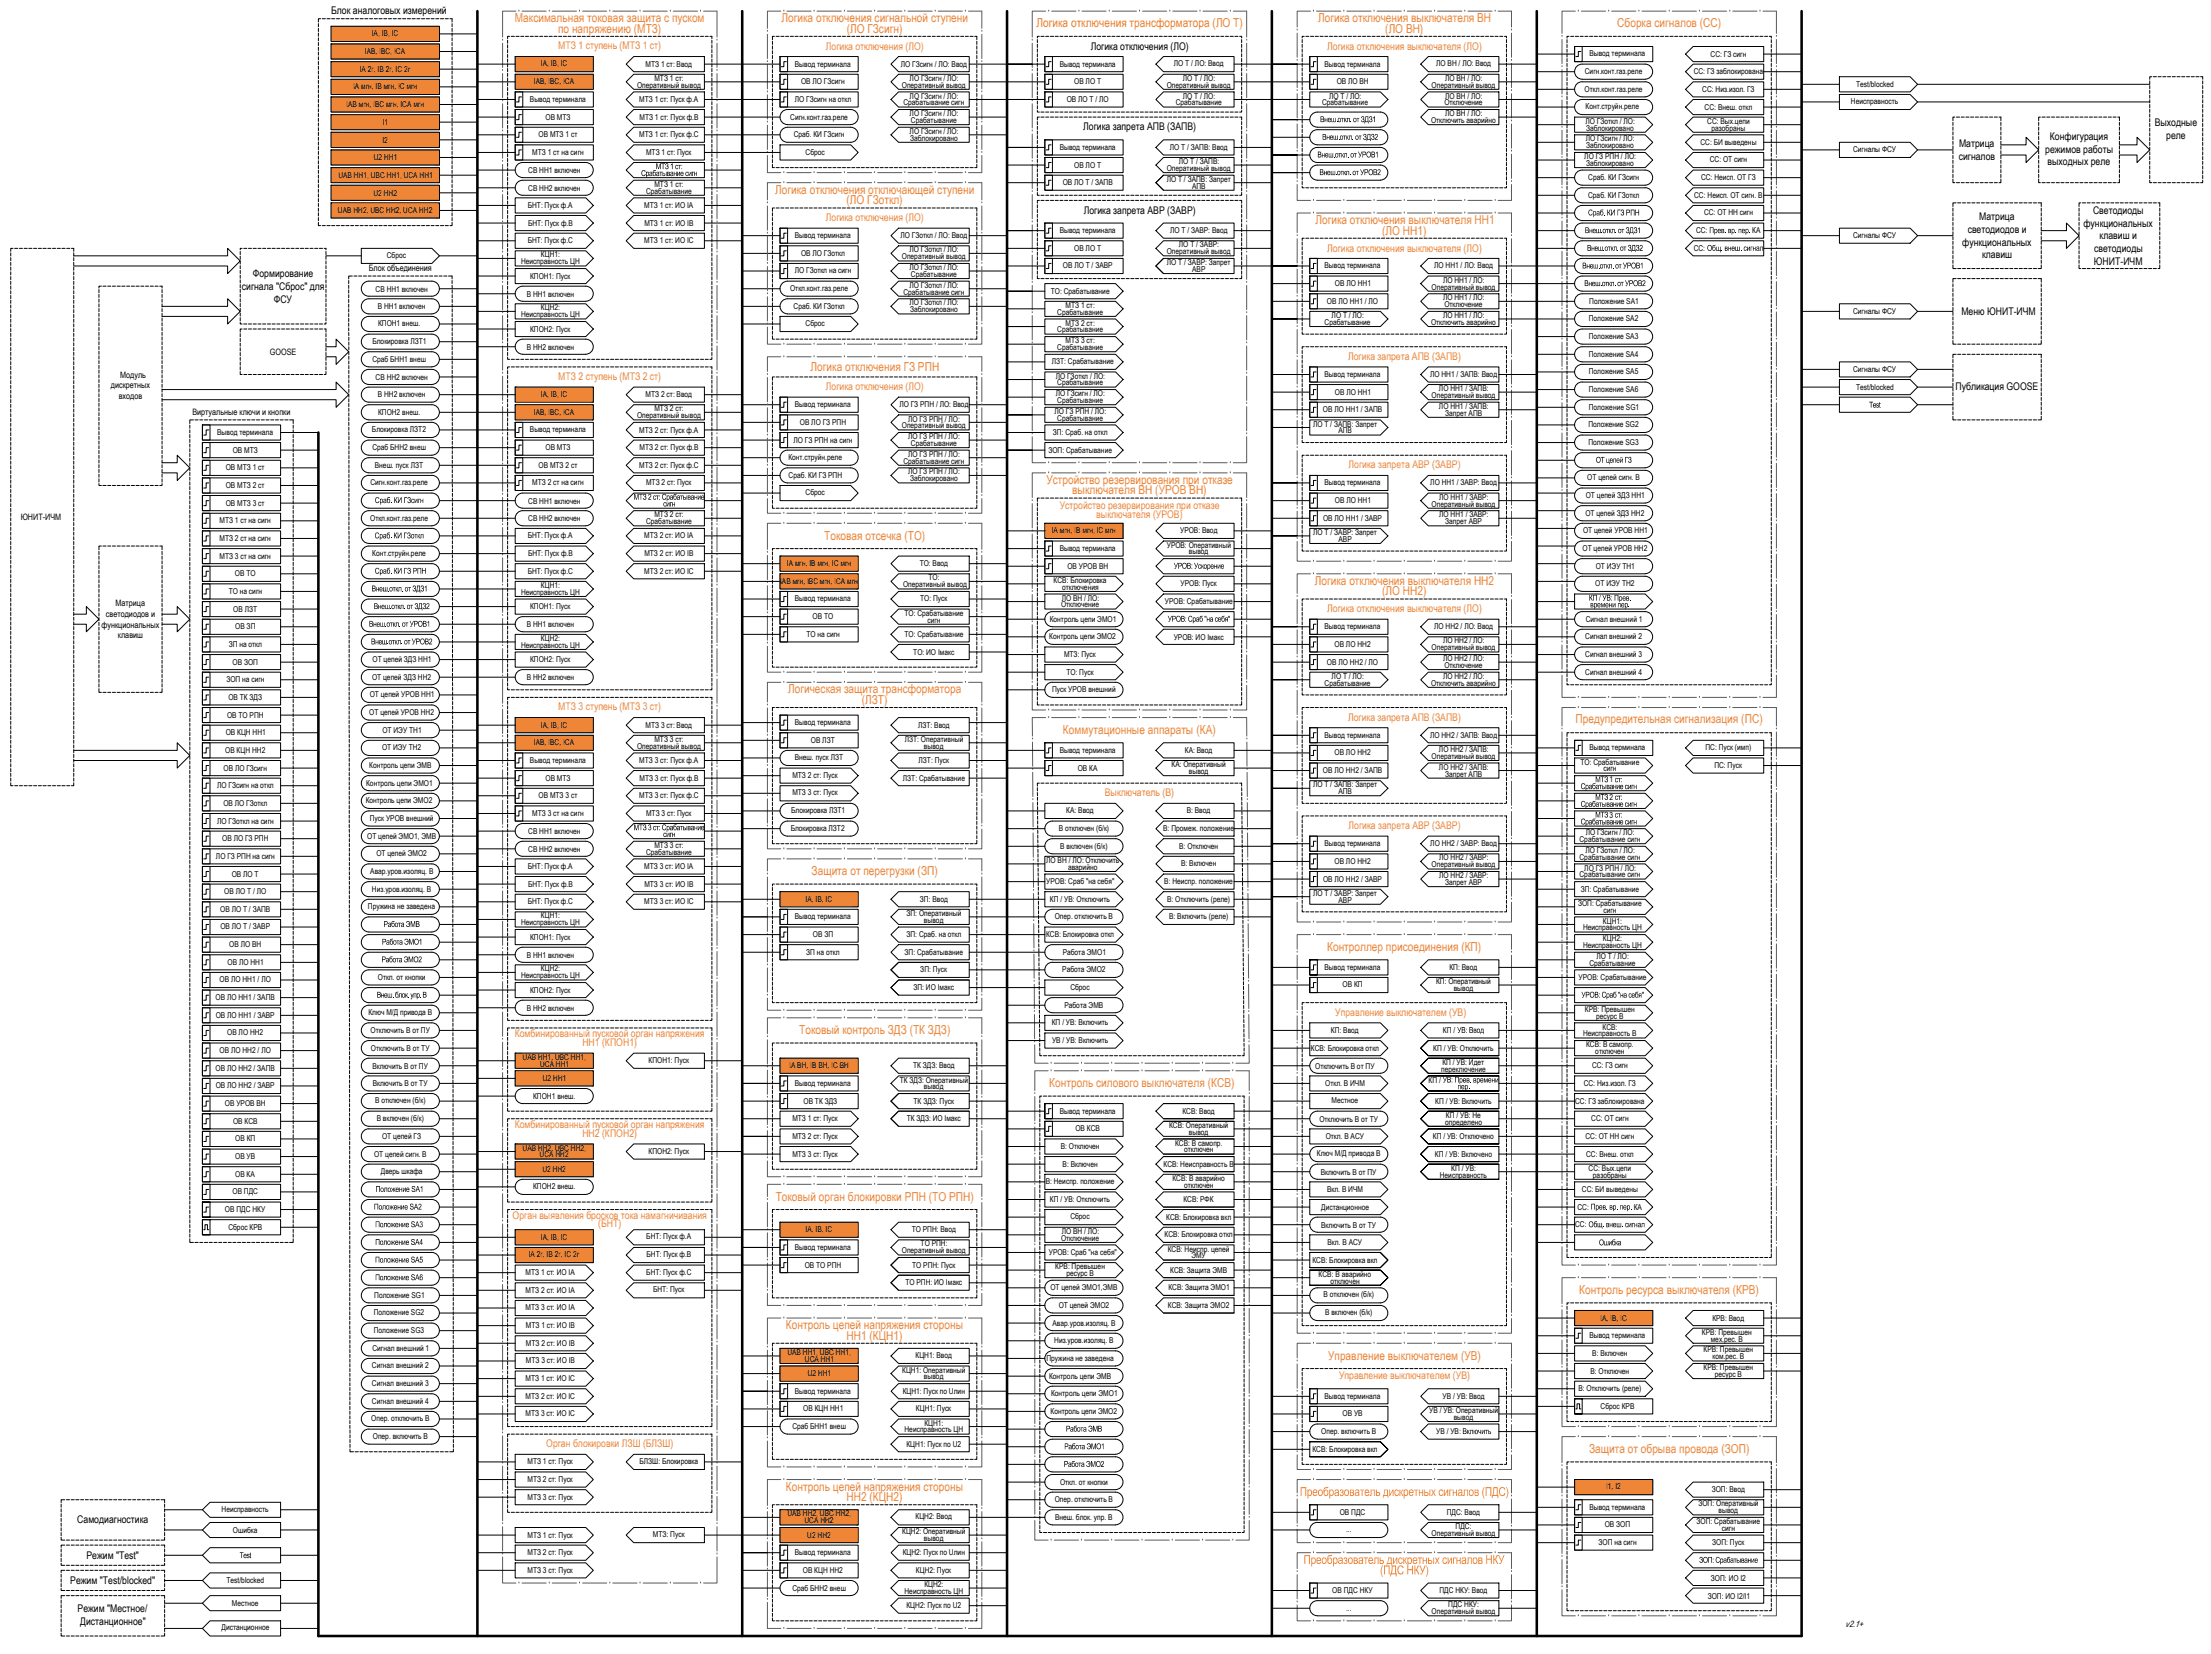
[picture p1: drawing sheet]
<svg xmlns="http://www.w3.org/2000/svg" width="877mm" height="656mm" viewBox="0 0 877 656" stroke-linecap="round" stroke-linejoin="round" font-family="sans-serif">
<defs><g id="words">
<g font-size="4.9" fill="#ef8637">
<text x="204.1" y="8.8">Максимальная токовая защита с пуском</text>
<text x="309.9" y="8.8">Логика отключения сигнальной ступени</text>
<text x="522.5" y="8.8">Логика отключения выключателя ВН</text>
<text x="641.2" y="10.7">Сборка сигналов (СС)</text>
<text x="221.3" y="13">по напряжению (МТЗ)</text>
<text x="335.7" y="13">(ЛО ГЗсигн)</text>
<text x="549.2" y="13">(ЛО ВН)</text>
<text x="307.4" y="76.8">Логика отключения отключающей ступени</text>
<text x="335.6" y="81">(ЛО ГЗоткл)</text>
<text x="521.5" y="88.8">Логика отключения выключателя НН1</text>
<text x="547.9" y="93">(ЛО НН1)</text>
<text x="321.4" y="146.9">Логика отключения ГЗ РПН</text>
<text x="414.9" y="191.8">Устройство резервирования при отказе</text>
<text x="425.1" y="196">выключателя ВН (УРОВ ВН)</text>
<text x="326.8" y="213.9">Токовая отсечка (ТО)</text>
<text x="521.3" y="231.8">Логика отключения выключателя НН2</text>
<text x="547.9" y="236">(ЛО НН2)</text>
<text x="312.4" y="274.8">Логическая защита трансформатора</text>
<text x="341.7" y="278.9">(ЛЗТ)</text>
<text x="624.6" y="286.7">Предупредительная сигнализация (ПС)</text>
<text x="421.4" y="290.9">Коммутационные аппараты (КА)</text>
<text x="321.8" y="346.9">Защита от перегрузки (ЗП)</text>
<text x="526.1" y="376.9">Контроллер присоединения (КП)</text>
<text x="316.8" y="409.9">Токовый контроль ЗДЗ (ТК ЗДЗ)</text>
<text x="416" y="430.9">Контроль силового выключателя (КСВ)</text>
<text x="307.5" y="475.9">Токовый орган блокировки РПН (ТО РПН)</text>
<text x="626.1" y="512.9">Контроль ресурса выключателя (КРВ)</text>
<text x="311.6" y="526.8">Контроль цепей напряжения стороны</text>
<text x="335.6" y="531">НН1 (КЦН1)</text>
<text x="526.5" y="538.9">Управление выключателем (УВ)</text>
<text x="630" y="575.9">Защита от обрыва провода (ЗОП)</text>
<text x="311.6" y="590.8">Контроль цепей напряжения стороны</text>
<text x="515.3" y="592.9">Преобразователь дискретных сигналов</text>
<text x="587.4" y="592.9">(ПДС )</text>
<text x="335.6" y="595">НН2 (КЦН2)</text>
<text x="516.7" y="619.9">Преобразователь дискретных сигналов НКУ</text>
<text x="547.1" y="624">(ПДС НКУ</text>
<text x="565.1" y="624">)</text>
</g>
<text font-size="4.9" fill="#f7941d" x="411" y="10.9">Логика отключения трансформатора (ЛО Т)</text>
<g font-size="4.2">
<text x="131.3" y="5.5">Блок аналоговых измерений</text>
<text x="432.4" y="19.7">Логика отключения (ЛО)</text>
<text x="429.5" y="51.7">Логика запрета АПВ (ЗАПВ)</text>
<text x="854.2" y="50">Выходные</text>
<text x="776.6" y="58.4">Матрица</text>
<text x="812.7" y="55.5">Конфигурация</text>
<text x="858.8" y="55">реле</text>
<text x="776.5" y="63.4">сигналов</text>
<text x="810.8" y="60.6">режимов работы</text>
<text x="811.7" y="65.5">выходных реле</text>
<text x="429.6" y="84.7">Логика запрета АВР (ЗАВР)</text>
<text x="784.6" y="87.4">Матрица</text>
<text x="825.9" y="89.9">функциональных</text>
<text x="829.8" y="84.9">Светодиоды</text>
<text x="780.1" y="92.4">светодиодов и</text>
<text x="832.4" y="94.9">клавиш и</text>
<text x="777.9" y="97.4">функциональных</text>
<text x="830.2" y="99.9">светодиоды</text>
<text x="785.8" y="102.4">клавиш</text>
<text x="830.1" y="105">ЮНИТ-ИЧМ</text>
<text x="100.2" y="109.8">Формирование</text>
<text x="95.9" y="114.9">сигнала &quot;Сброс&quot; для</text>
<text x="108.5" y="119.9">ФСУ</text>
<text x="777.6" y="124.9">Меню ЮНИТ-ИЧМ</text>
<text x="775.3" y="154.5">Публикация GOOSE</text>
<text x="30.6" y="603.6">Самодиагностика</text>
<text x="34.3" y="617.9">Режим &quot;Test&quot;</text>
<text x="27.8" y="627.9">Режим &quot;Test/blocked&quot;</text>
<text x="30.8" y="639">Режим &quot;Местное/</text>
<text x="31.8" y="644">Дистанционное&quot;</text>
</g>
<g font-size="4.2" fill="#ef8637">
<text x="221.3" y="19.5">МТЗ 1 ступень (МТЗ 1 ст)</text>
<text x="327.4" y="19.7">Логика отключения (ЛО)</text>
<text x="526.2" y="19.7">Логика отключения выключателя (ЛО)</text>
<text x="327.4" y="87.7">Логика отключения (ЛО)</text>
<text x="526.2" y="99.7">Логика отключения выключателя (ЛО)</text>
<text x="534.4" y="142.7">Логика запрета АПВ (ЗАПВ)</text>
<text x="221.3" y="150.5">МТЗ 2 ступень (МТЗ 2 ст)</text>
<text x="327.4" y="154.7">Логика отключения (ЛО)</text>
<text x="534.6" y="185.7">Логика запрета АВР (ЗАВР)</text>
<text x="420.1" y="201.9">Устройство резервирования при отказе</text>
<text x="434.6" y="205.5">выключателя (УРОВ)</text>
<text x="526.2" y="242.7">Логика отключения выключателя (ЛО)</text>
<text x="221.3" y="281.5">МТЗ 3 ступень (МТЗ 3 ст)</text>
<text x="534.4" y="285.7">Логика запрета АПВ (ЗАПВ)</text>
<text x="438" y="315.5">Выключатель (В)</text>
<text x="534.6" y="328.7">Логика запрета АВР (ЗАВР)</text>
<text x="529.4" y="402.7">Управление выключателем (УВ)</text>
<text x="204.1" y="410.9">Комбинированный пусковой орган напряжения</text>
<text x="230.9" y="414.5">НН1 (КПОН1)</text>
<text x="204.1" y="446.9">Комбинированный пусковой орган напряжения</text>
<text x="230.9" y="450.5">НН2 (КПОН2)</text>
<text x="203.2" y="483">Орган выявления бросков тока намагничивания</text>
<text x="237.2" y="486.5">(БНТ)</text>
<text x="530.8" y="546.7">Управление выключателем (УВ)</text>
<text x="216.6" y="573.5">Орган блокировки ЛЗШ (БЛЗШ)</text>
</g>
<g font-size="3.5">
<text x="146.2" y="107.5">Блок объединения</text>
<text x="107" y="140.7">GOOSE</text>
<text x="47.7" y="149.7">Модуль</text>
<text x="44" y="153.9">дискретных</text>
<text x="47.1" y="158.1">входов</text>
<text x="76.3" y="164.5">Виртуальные ключи и кнопки</text>
<text x="8.2" y="206.2">ЮНИТ-ИЧМ</text>
<text x="42" y="244.6">светодиодов и</text>
<text x="45.8" y="240.4">Матрица</text>
<text x="40.2" y="248.7">функциональных</text>
<text x="46.8" y="252.9">клавиш</text>
<text x="731.6" y="644.7">v2.1+</text>
</g>
<g font-size="3.2">
<text x="147.4" y="14.4">IA, IB, IC</text>
<text x="144.6" y="21.4">IAB, IBC, ICA</text>
<text x="630.1" y="22.4">Вывод терминала</text>
<text x="678.2" y="22.4">СС: ГЗ сигн</text>
<text x="142.6" y="28.4">IA 2г, IB 2г, IC 2г</text>
<text x="214.4" y="26.3">IA, IB, IC</text>
<text x="255.9" y="26.4">МТЗ 1 ст: Ввод</text>
<text x="315.1" y="26.4">Вывод терминала</text>
<text x="357.1" y="26.4">ЛО ГЗсигн / ЛО: Ввод</text>
<text x="420.1" y="26.4">Вывод терминала</text>
<text x="465.4" y="26.3">ЛО Т / ЛО: Ввод</text>
<text x="525.1" y="26.4">Вывод терминала</text>
<text x="569.4" y="26.3">ЛО ВН / ЛО: Ввод</text>
<text x="628.3" y="29.4">Сигн.конт.газ.реле</text>
<text x="671.5" y="29.4">СС: ГЗ заблокирована</text>
<text x="140" y="35.4">IA мгн, IB мгн, IC мгн</text>
<text x="211.7" y="33.4">IAB, IBC, ICA</text>
<text x="252.5" y="34.8">Оперативный вывод</text>
<text x="259.4" y="32.1">МТЗ 1 ст:</text>
<text x="317.6" y="33.4">ОВ ЛО ГЗсигн</text>
<text x="357.5" y="34.8">Оперативный вывод</text>
<text x="360.6" y="32.1">ЛО ГЗсигн / ЛО:</text>
<text x="425.9" y="33.4">ОВ ЛО Т</text>
<text x="462.6" y="34.8">Оперативный вывод</text>
<text x="468.9" y="32.1">ЛО Т / ЛО:</text>
<text x="529.9" y="33.4">ОВ ЛО ВН</text>
<text x="567.5" y="34.8">Оперативный вывод</text>
<text x="572.9" y="32.1">ЛО ВН / ЛО:</text>
<text x="735.8" y="34.6">Test/blocked</text>
<text x="210.1" y="40.4">Вывод терминала</text>
<text x="253.4" y="40.4">МТЗ 1 ст: Пуск ф.А</text>
<text x="315.1" y="40.4">ЛО ГЗсигн на откл</text>
<text x="358.2" y="41.8">Срабатывание сигн</text>
<text x="360.6" y="39">ЛО ГЗсигн / ЛО:</text>
<text x="422.9" y="40.4">ОВ ЛО Т / ЛО</text>
<text x="466.1" y="41.8">Срабатывание</text>
<text x="468.9" y="39">ЛО Т / ЛО:</text>
<text x="524.1" y="41.8">Срабатывание</text>
<text x="526.9" y="39">ЛО Т / ЛО:</text>
<text x="572.6" y="41.8">Отключение</text>
<text x="572.9" y="39">ЛО ВН / ЛО:</text>
<text x="628.2" y="36.4">Откл.конт.газ.реле</text>
<text x="674.9" y="36.4">СС: Низ.изол. ГЗ</text>
<text x="733.8" y="41.2">Неисправность</text>
<text x="137.3" y="42.3">IAB мгн, IBC мгн, ICA мгн</text>
<text x="216.3" y="47.4">ОВ МТЗ</text>
<text x="253.5" y="47.4">МТЗ 1 ст: Пуск ф.В</text>
<text x="313.3" y="47.4">Сигн.конт.газ.реле</text>
<text x="360.6" y="46">ЛО ГЗсигн / ЛО:</text>
<text x="572.9" y="46">ЛО ВН / ЛО:</text>
<text x="628.5" y="43.4">Конт.струйн.реле</text>
<text x="675.8" y="43.4">СС: Внеш. откл</text>
<text x="151.7" y="49.6">I1</text>
<text x="360.6" y="53.1">ЛО ГЗсигн / ЛО:</text>
<text x="361.1" y="48.8">Срабатывание</text>
<text x="523.3" y="48.4">Внеш</text>
<text x="529.7" y="48.4">.откл</text>
<text x="535.2" y="48.4">.от ЗДЗ</text>
<text x="544.1" y="48.4">1</text>
<text x="567.3" y="48.8">Отключить аварийно</text>
<text x="628.5" y="49">ЛО ГЗоткл / ЛО:</text>
<text x="628.8" y="51.8">Заблокировано</text>
<text x="676.8" y="49">СС: Вых.цепи</text>
<text x="678.5" y="51.8">разобраны</text>
<text x="151.6" y="56.6">I2</text>
<text x="213.5" y="54.4">ОВ МТЗ 1 ст</text>
<text x="253.4" y="54.4">МТЗ 1 ст: Пуск ф.С</text>
<text x="314.7" y="54.4">Сраб. КИ ГЗсигн</text>
<text x="360.8" y="55.8">Заблокировано</text>
<text x="420.1" y="59.4">Вывод терминала</text>
<text x="463.8" y="59.4">ЛО Т / ЗАПВ: Ввод</text>
<text x="524.2" y="55.4">Внеш</text>
<text x="530.5" y="55.4">.откл</text>
<text x="536" y="55.4">.от ЗДЗ</text>
<text x="544.9" y="55.4">2</text>
<text x="628.6" y="56">ЛО ГЗсигн / ЛО:</text>
<text x="628.8" y="58.8">Заблокировано</text>
<text x="674.1" y="57.4">СС: БИ выведены</text>
<text x="148.2" y="63.6">U2 НН1</text>
<text x="211" y="61.4">МТЗ 1 ст на сигн</text>
<text x="256.1" y="61.4">МТЗ 1 ст: Пуск</text>
<text x="319.3" y="61.3">Сброс</text>
<text x="467.3" y="65">ЛО Т / ЗАПВ:</text>
<text x="522.2" y="62.4">Внеш</text>
<text x="528.6" y="62.4">.откл</text>
<text x="534.1" y="62.4">.от УРОВ</text>
<text x="545.2" y="62.4">1</text>
<text x="628.1" y="63">ЛО ГЗ РПН / ЛО:</text>
<text x="628.8" y="65.8">Заблокировано</text>
<text x="677.8" y="64.4">СС: ОТ сигн</text>
<text x="734.6" y="60.3">Сигналы ФСУ</text>
<text x="134.1" y="70.4">UAB НН1, UBC НН1, UCA НН1</text>
<text x="209.4" y="68.6">СВ НН1 включен</text>
<text x="260" y="67">МТЗ</text>
<text x="265.6" y="67">1ст :</text>
<text x="425.9" y="66.4">ОВ ЛО Т</text>
<text x="462.6" y="67.7">Оперативный вывод</text>
<text x="523.1" y="69.4">Внеш</text>
<text x="529.4" y="69.4">.откл</text>
<text x="534.9" y="69.4">.от УРОВ</text>
<text x="546" y="69.4">2</text>
<text x="629.6" y="71.4">Сраб. КИ ГЗсигн</text>
<text x="674.4" y="71.4">СС: Неисп. ОТ ГЗ</text>
<text x="148" y="77.6">U2 НН2</text>
<text x="209.4" y="75.6">СВ НН2 включен</text>
<text x="256.1" y="76.8">Срабатывание</text>
<text x="259.4" y="74.1">МТЗ 1 ст:</text>
<text x="421.3" y="73.4">ОВ ЛО Т / ЗАПВ</text>
<text x="462.5" y="72.1">ЛО Т / ЗАПВ: Запрет</text>
<text x="472.6" y="74.7">АПВ</text>
<text x="209.2" y="82.4">БНТ: Пуск ф.А</text>
<text x="255.4" y="82.4">МТЗ 1 ст: ИО IА</text>
<text x="629.6" y="78.4">Сраб. КИ ГЗоткл</text>
<text x="671.6" y="78.6">СС: Неисп. ОТ сигн. В</text>
<text x="134" y="84.3">UAB НН2, UBC НН2, UCA НН2</text>
<text x="209.3" y="89.4">БНТ: Пуск ф.В</text>
<text x="255.5" y="89.4">МТЗ 1 ст: ИО IВ</text>
<text x="629.6" y="85.4">Сраб</text>
<text x="675.5" y="85.4">СС: ОТ НН сигн</text>
<text x="315.1" y="94.4">Вывод терминала</text>
<text x="357" y="94.4">ЛО ГЗоткл / ЛО: Ввод</text>
<text x="420.1" y="92.4">Вывод терминала</text>
<text x="463.9" y="92.3">ЛО Т / ЗАВР: Ввод</text>
<text x="628.3" y="92.4">Внеш</text>
<text x="634.6" y="92.4">.откл</text>
<text x="640.1" y="92.4">.от ЗДЗ</text>
<text x="649.1" y="92.4">1</text>
<text x="672.4" y="92.4">СС:</text>
<text x="677.6" y="92.4">Прев</text>
<text x="683.6" y="92.4">. вр</text>
<text x="687.7" y="92.4">. пер</text>
<text x="693.3" y="92.4">.</text>
<text x="694.7" y="92.4">КА</text>
<text x="734.6" y="94.3">Сигналы ФСУ</text>
<text x="209.2" y="96.4">БНТ: Пуск ф.С</text>
<text x="255.4" y="96.4">МТЗ 1 ст: ИО IС</text>
<text x="317.6" y="101.4">ОВ ЛО ГЗоткл</text>
<text x="360.5" y="100">ЛО ГЗоткл / ЛО:</text>
<text x="425.9" y="99.4">ОВ ЛО Т</text>
<text x="462.6" y="100.8">Оперативный вывод</text>
<text x="467.4" y="98.1">ЛО Т / ЗАВР:</text>
<text x="629.1" y="99.4">Внеш</text>
<text x="635.5" y="99.4">.откл</text>
<text x="641" y="99.4">.от ЗДЗ</text>
<text x="649.9" y="99.4">2</text>
<text x="671.5" y="99.4">СС:</text>
<text x="676.7" y="99.4">Общ . внеш</text>
<text x="153.4" y="102.3">Сброс</text>
<text x="206.6" y="104.7">Неисправность ЦН</text>
<text x="214.4" y="102">КЦН1:</text>
<text x="357.5" y="102.8">Оперативный вывод</text>
<text x="360.5" y="107">ЛО ГЗоткл / ЛО:</text>
<text x="421.4" y="106.4">ОВ ЛО Т / ЗАВР</text>
<text x="462.6" y="105">ЛО Т / ЗАВР: Запрет</text>
<text x="472.6" y="107.8">АВР</text>
<text x="525.1" y="106.4">Вывод терминала</text>
<text x="568.6" y="106.4">ЛО НН1 / ЛО: Ввод</text>
<text x="627.2" y="106.4">Внеш</text>
<text x="633.6" y="106.4">.откл</text>
<text x="639.1" y="106.4">.от УРОВ</text>
<text x="650.1" y="106.4">1</text>
<text x="210.1" y="110.4">КПОН1: Пуск</text>
<text x="315.1" y="108.4">ЛО ГЗоткл на сигн</text>
<text x="361.1" y="109.8">Срабатывание</text>
<text x="529.2" y="113.4">ОВ ЛО НН1</text>
<text x="572.1" y="112">ЛО НН1 / ЛО:</text>
<text x="628.1" y="113.4">Внеш</text>
<text x="634.4" y="113.4">.откл</text>
<text x="639.9" y="113.4">.от УРОВ</text>
<text x="651" y="113.4">2</text>
<text x="148.9" y="115.6">СВ НН1 включен</text>
<text x="208.8" y="117.6">В НН1 включен</text>
<text x="313.3" y="115.4">Откл.конт.газ.реле</text>
<text x="358.2" y="116.8">Срабатывание сигн</text>
<text x="360.5" y="114">ЛО ГЗоткл / ЛО:</text>
<text x="416.6" y="116.4">ТО: Срабатывание</text>
<text x="567.5" y="114.8">Оперативный вывод</text>
<text x="572.1" y="119.1">ЛО НН1 / ЛО:</text>
<text x="149.8" y="122.6">В НН1 включен</text>
<text x="206.6" y="125.7">Неисправность ЦН</text>
<text x="214.4" y="123">КЦН2:</text>
<text x="314.6" y="122.4">Сраб. КИ ГЗоткл</text>
<text x="360.5" y="121">ЛО ГЗоткл / ЛО:</text>
<text x="360.8" y="123.8">Заблокировано</text>
<text x="419.1" y="124.8">Срабатывание</text>
<text x="422.5" y="122">МТЗ 1 ст:</text>
<text x="526.1" y="120.4">ОВ ЛО НН1 / ЛО</text>
<text x="572.6" y="121.8">Отключение</text>
<text x="630" y="120.4">Положение SA1</text>
<text x="734.6" y="124.3">Сигналы ФСУ</text>
<text x="149.9" y="129.4">КПОН1 внеш.</text>
<text x="210.1" y="131.4">КПОН2: Пуск</text>
<text x="319.3" y="129.3">Сброс</text>
<text x="419.1" y="131.8">Срабатывание</text>
<text x="422.5" y="129">МТЗ 2 ст:</text>
<text x="525.1" y="128.7">Срабатывание</text>
<text x="527.9" y="126">ЛО Т / ЛО:</text>
<text x="567.3" y="128.7">Отключить аварийно</text>
<text x="572.1" y="126">ЛО НН1 / ЛО:</text>
<text x="629.8" y="127.4">Положение SA2</text>
<text x="147.6" y="136.4">Блокировка ЛЗТ1</text>
<text x="422.5" y="136">МТЗ 3 ст:</text>
<text x="629.8" y="134.4">Положение SA3</text>
<text x="147.6" y="143.4">Сраб БНН1 внеш</text>
<text x="208.8" y="138.6">В НН2 включен</text>
<text x="419.1" y="138.8">Срабатывание</text>
<text x="629.8" y="141.4">Положение SA4</text>
<text x="417" y="144.4">ЛЗТ: Срабатывание</text>
<text x="525.1" y="149.4">Вывод терминала</text>
<text x="567" y="149.4">ЛО НН1 / ЗАПВ: Ввод</text>
<text x="629.8" y="148.4">Положение SA5</text>
<text x="734.6" y="147.3">Сигналы ФСУ</text>
<text x="148.9" y="150.6">СВ НН2 включен</text>
<text x="418.5" y="150">ЛО ГЗоткл / ЛО:</text>
<text x="419.1" y="152.8">Срабатывание</text>
<text x="570.5" y="155">ЛО НН1 / ЗАПВ:</text>
<text x="629.8" y="155.4">Положение SA6</text>
<text x="735.8" y="154.6">Test/blocked</text>
<text x="149.8" y="157.5">В НН2 включен</text>
<text x="214.4" y="157.4">IA, IB, IC</text>
<text x="255.9" y="157.4">МТЗ 2 ст: Ввод</text>
<text x="315.1" y="161.4">Вывод терминала</text>
<text x="356.6" y="161.4">ЛО ГЗ РПН / ЛО: Ввод</text>
<text x="418.6" y="157">ЛО ГЗсигн / ЛО:</text>
<text x="419.1" y="159.8">Срабатывание</text>
<text x="529.2" y="156.4">ОВ ЛО НН1</text>
<text x="567.5" y="157.7">Оперативный вывод</text>
<text x="741" y="161.6">Test</text>
<text x="149.9" y="164.4">КПОН2 внеш.</text>
<text x="211.7" y="164.4">IAB, IBC, ICA</text>
<text x="252.5" y="165.7">Оперативный вывод</text>
<text x="259.4" y="163">МТЗ 2 ст:</text>
<text x="360.1" y="167.1">ЛО ГЗ РПН / ЛО:</text>
<text x="418.1" y="164.1">ЛО ГЗ РПН / ЛО:</text>
<text x="419.1" y="166.8">Срабатывание</text>
<text x="524.5" y="163.4">ОВ ЛО НН1 / ЗАПВ</text>
<text x="570.5" y="162">ЛО НН1 / ЗАПВ:</text>
<text x="572.9" y="164.8">Запрет АПВ</text>
<text x="629.9" y="162.4">Положение SG1</text>
<text x="86.1" y="172.4">Вывод терминала</text>
<text x="147.5" y="171.4">Блокировка ЛЗТ2</text>
<text x="210.1" y="171.4">Вывод терминала</text>
<text x="253.4" y="171.4">МТЗ 2 ст: Пуск ф.А</text>
<text x="317.1" y="168.4">ОВ ЛО ГЗ РПН</text>
<text x="357.5" y="169.8">Оперативный вывод</text>
<text x="417.4" y="172.4">ЗП: Сраб. на откл</text>
<text x="520.6" y="169.1">ЛО Т / ЗАПВ: Запрет</text>
<text x="530.6" y="171.7">АПВ</text>
<text x="629.7" y="169.4">Положение SG2</text>
<text x="92.3" y="179.4">ОВ МТЗ</text>
<text x="147.6" y="178.4">Сраб БНН2 внеш</text>
<text x="216.3" y="178.4">ОВ МТЗ</text>
<text x="253.5" y="178.4">МТЗ 2 ст: Пуск ф.В</text>
<text x="314.6" y="175.4">ЛО ГЗ РПН на сигн</text>
<text x="360.1" y="174">ЛО ГЗ РПН / ЛО:</text>
<text x="361.1" y="176.8">Срабатывание</text>
<text x="415.6" y="179.4">ЗОП: Срабатывание</text>
<text x="629.7" y="176.4">Положение SG3</text>
<text x="148.6" y="185.4">Внеш. пуск ЛЗТ</text>
<text x="213.5" y="185.4">ОВ МТЗ 2 ст</text>
<text x="253.4" y="185.4">МТЗ 2 ст: Пуск ф.С</text>
<text x="312.5" y="182.4">Конт.струйн.реле</text>
<text x="358.2" y="183.8">Срабатывание сигн</text>
<text x="360.1" y="181">ЛО ГЗ РПН / ЛО:</text>
<text x="89.5" y="186.4">ОВ МТЗ 1 ст</text>
<text x="312.7" y="189.4">Сраб. КИ ГЗ РПН</text>
<text x="360.1" y="188">ЛО ГЗ РПН / ЛО:</text>
<text x="360.8" y="190.8">Заблокировано</text>
<text x="629.3" y="190.4">ОТ цепей сигн. В</text>
<text x="89.5" y="193.4">ОВ МТЗ 2 ст</text>
<text x="146.8" y="192.4">Сигн.конт.газ.реле</text>
<text x="211" y="192.4">МТЗ 2 ст на сигн</text>
<text x="256.1" y="192.4">МТЗ 2 ст: Пуск</text>
<text x="319.3" y="196.3">Сброс</text>
<text x="525.1" y="192.4">Вывод терминала</text>
<text x="567" y="192.3">ЛО НН1 / ЗАВР: Ввод</text>
<text x="628.7" y="197.4">ОТ цепей ЗДЗ НН1</text>
<text x="89.5" y="200.4">ОВ МТЗ 3 ст</text>
<text x="148.6" y="199.4">Сраб</text>
<text x="209.4" y="199.6">СВ НН1 включен</text>
<text x="251.2" y="198">МТЗ</text>
<text x="256.9" y="198">2ст :Срабатывание</text>
<text x="529.2" y="199.4">ОВ ЛО НН1</text>
<text x="567.5" y="200.8">Оперативный вывод</text>
<text x="570.6" y="198">ЛО НН1 / ЗАВР:</text>
<text x="87" y="207.4">МТЗ 1 ст на сигн</text>
<text x="146.8" y="206.4">Откл.конт.газ.реле</text>
<text x="209.4" y="206.6">СВ НН2 включен</text>
<text x="256.1" y="207.8">Срабатывание</text>
<text x="259.4" y="205">МТЗ 2 ст:</text>
<text x="524.5" y="206.4">ОВ ЛО НН1 / ЗАВР</text>
<text x="570.6" y="205">ЛО НН1 / ЗАВР:</text>
<text x="572.9" y="207.7">Запрет АВР</text>
<text x="628.5" y="204.4">ОТ цепей ЗДЗ НН2</text>
<text x="87" y="214.4">МТЗ 2 ст на сигн</text>
<text x="148.5" y="213.4">Сраб</text>
<text x="209.2" y="213.4">БНТ: Пуск ф.А</text>
<text x="255.4" y="213.4">МТЗ 2 ст: ИО IА</text>
<text x="417" y="211.3">IA мгн, IB мгн, IC мгн</text>
<text x="467.9" y="211.3">УРОВ: Ввод</text>
<text x="520.6" y="212.1">ЛО Т / ЗАВР: Запрет</text>
<text x="530.6" y="214.7">АВР</text>
<text x="627.6" y="211.4">ОТ цепей УРОВ НН1</text>
<text x="87" y="221.4">МТЗ 3 ст на сигн</text>
<text x="147.6" y="220.4">Конт.струйн.реле</text>
<text x="209.3" y="220.4">БНТ: Пуск ф.В</text>
<text x="255.5" y="220.4">МТЗ 2 ст: ИО IВ</text>
<text x="420.1" y="218.4">Вывод терминала</text>
<text x="462.6" y="217.1">УРОВ: Оперативный</text>
<text x="471.3" y="219.7">вывод</text>
<text x="627.4" y="218.4">ОТ цепей УРОВ НН2</text>
<text x="148.6" y="227.4">Сраб</text>
<text x="209.2" y="227.4">БНТ: Пуск ф.С</text>
<text x="255.4" y="227.4">МТЗ 2 ст: ИО IС</text>
<text x="312" y="224.4">IA мгн, IB мгн, IC мгн</text>
<text x="364.6" y="224.3">ТО: Ввод</text>
<text x="423.2" y="225.4">ОВ УРОВ ВН</text>
<text x="465.4" y="225.4">УРОВ</text>
<text x="472.1" y="225.4">:Ускорение</text>
<text x="632.6" y="225.4">ОТ ИЭУ ТН1</text>
<text x="93.1" y="228.4">ОВ ТО</text>
<text x="214.4" y="233.1">КЦН1:</text>
<text x="309.3" y="231.4">IAB мгн, IBC мгн, ICA мгн</text>
<text x="358" y="232.8">Оперативный вывод</text>
<text x="368.1" y="230.1">ТО:</text>
<text x="417.7" y="231.1">КСВ: Блокировка</text>
<text x="421" y="233.7">отключения</text>
<text x="468" y="232.4">УРОВ: Пуск</text>
<text x="632.4" y="232.4">ОТ ИЭУ ТН2</text>
<text x="90.7" y="235.4">ТО на сигн</text>
<text x="147.3" y="234.4">Внеш</text>
<text x="153.7" y="234.4">.откл</text>
<text x="159.2" y="234.4">.от ЗДЗ</text>
<text x="168.1" y="234.4">1</text>
<text x="206.6" y="235.7">Неисправность ЦН</text>
<text x="315.1" y="238.4">Вывод терминала</text>
<text x="364.8" y="238.3">ТО: Пуск</text>
<text x="420.9" y="238.1">ЛО ВН / ЛО:</text>
<text x="461.8" y="239.4">УРОВ: Срабатывание</text>
<text x="629.9" y="238.1">КП / УВ : Прев</text>
<text x="645.9" y="238.1">.</text>
<text x="92.5" y="242.4">ОВ ЛЗТ</text>
<text x="148.2" y="241.4">Внеш</text>
<text x="154.5" y="241.4">.откл</text>
<text x="160" y="241.4">.от ЗДЗ</text>
<text x="168.9" y="241.4">2</text>
<text x="210.1" y="241.4">КПОН1: Пуск</text>
<text x="322.1" y="245.4">ОВ ТО</text>
<text x="358.6" y="244.1">ТО: Срабатывание</text>
<text x="420.6" y="240.8">Отключение</text>
<text x="630.4" y="240.7">времени пер</text>
<text x="645.4" y="240.7">.</text>
<text x="93.2" y="249.4">ОВ ЗП</text>
<text x="146.2" y="248.4">Внеш</text>
<text x="152.6" y="248.4">.откл</text>
<text x="158.1" y="248.4">.от УРОВ</text>
<text x="169.1" y="248.4">1</text>
<text x="208.8" y="248.6">В НН1 включен</text>
<text x="367.6" y="246.7">сигн</text>
<text x="416.2" y="246.4">Контроль цепи ЭМО1</text>
<text x="462.9" y="246.4">УРОВ</text>
<text x="469.7" y="246.4">:Сраб</text>
<text x="477.4" y="246.4">&quot;на себя</text>
<text x="486.8" y="246.4">&quot;</text>
<text x="525.1" y="249.4">Вывод терминала</text>
<text x="568.6" y="249.4">ЛО НН2 / ЛО: Ввод</text>
<text x="628.6" y="246.4">Сигнал внешний 1</text>
<text x="90.7" y="256.4">ЗП на откл</text>
<text x="147.1" y="255.4">Внеш</text>
<text x="153.4" y="255.4">.откл</text>
<text x="158.9" y="255.4">.от УРОВ</text>
<text x="170" y="255.4">2</text>
<text x="206.6" y="256.7">Неисправность ЦН</text>
<text x="214.4" y="254.1">КЦН2:</text>
<text x="319.7" y="252.4">ТО на сигн</text>
<text x="358.6" y="252.4">ТО: Срабатывание</text>
<text x="416" y="253.4">Контроль цепи ЭМО2</text>
<text x="465.3" y="253.6">УРОВ: ИО Iмакс</text>
<text x="529.1" y="256.4">ОВ ЛО НН2</text>
<text x="567.5" y="257.7">Оперативный вывод</text>
<text x="572.1" y="255">ЛО НН2 / ЛО:</text>
<text x="628.5" y="253.4">Сигнал внешний 2</text>
<text x="92.2" y="263.4">ОВ ЗОП</text>
<text x="147.7" y="262.4">ОТ цепей ЗДЗ НН1</text>
<text x="210.1" y="262.4">КПОН2: Пуск</text>
<text x="362.1" y="259.6">ТО: ИО Iмакс</text>
<text x="421.8" y="260.4">МТЗ: Пуск</text>
<text x="526.1" y="263.4">ОВ ЛО НН2 / ЛО</text>
<text x="572.1" y="262.1">ЛО НН2 / ЛО:</text>
<text x="628.5" y="260.4">Сигнал внешний 3</text>
<text x="147.5" y="269.4">ОТ цепей ЗДЗ НН2</text>
<text x="208.8" y="269.6">В НН2 включен</text>
<text x="422.8" y="267.4">ТО: Пуск</text>
<text x="527.9" y="269">ЛО Т / ЛО:</text>
<text x="572.1" y="269">ЛО НН2 / ЛО:</text>
<text x="572.6" y="264.8">Отключение</text>
<text x="628.5" y="267.4">Сигнал внешний 4</text>
<text x="89.7" y="270.4">ЗОП на сигн</text>
<text x="417.1" y="274.4">Пуск УРОВ внешний</text>
<text x="525.1" y="271.8">Срабатывание</text>
<text x="567.3" y="271.8">Отключить аварийно</text>
<text x="90.5" y="277.4">ОВ ТК ЗДЗ</text>
<text x="146.6" y="276.4">ОТ цепей УРОВ НН1</text>
<text x="90" y="284.4">ОВ ТО РПН</text>
<text x="146.4" y="283.4">ОТ цепей УРОВ НН2</text>
<text x="315.1" y="287.4">Вывод терминала</text>
<text x="89.5" y="291.4">ОВ КЦН НН1</text>
<text x="151.6" y="290.4">ОТ ИЭУ ТН1</text>
<text x="214.4" y="288.3">IA, IB, IC</text>
<text x="255.9" y="288.4">МТЗ 3 ст: Ввод</text>
<text x="364" y="288.4">ЛЗТ: Ввод</text>
<text x="525.1" y="292.4">Вывод терминала</text>
<text x="567" y="292.4">ЛО НН2 / ЗАПВ: Ввод</text>
<text x="89.3" y="298.4">ОВ КЦН НН2</text>
<text x="151.5" y="297.4">ОТ ИЭУ ТН2</text>
<text x="211.7" y="295.4">IAB, IBC, ICA</text>
<text x="252.5" y="296.8">Оперативный вывод</text>
<text x="259.4" y="294.1">МТЗ 3 ст:</text>
<text x="321.5" y="294.4">ОВ ЛЗТ</text>
<text x="358.7" y="294.1">ЛЗТ: Оперативный</text>
<text x="366.3" y="296.7">вывод</text>
<text x="420.1" y="298.4">Вывод терминала</text>
<text x="469.7" y="298.4">КА: Ввод</text>
<text x="529.1" y="299.4">ОВ ЛО НН2</text>
<text x="570.5" y="298">ЛО НН2 / ЗАПВ:</text>
<text x="630.1" y="297.4">Вывод терминала</text>
<text x="676.1" y="297.4">ПС: Пуск (имп)</text>
<text x="88.6" y="305.4">ОВ ЛО ГЗсигн</text>
<text x="146.4" y="304.4">Контроль цепи ЭМВ</text>
<text x="210.1" y="302.4">Вывод терминала</text>
<text x="253.4" y="302.4">МТЗ 3 ст: Пуск ф.А</text>
<text x="315.1" y="301.4">Внеш. пуск ЛЗТ</text>
<text x="364.2" y="302.4">ЛЗТ: Пуск</text>
<text x="427.3" y="305.4">ОВ КА</text>
<text x="464.4" y="304.1">КА: Оперативный</text>
<text x="567.5" y="300.8">Оперативный вывод</text>
<text x="570.5" y="305">ЛО НН2 / ЗАПВ:</text>
<text x="626.6" y="303.1">ТО: Срабатывание</text>
<text x="635.7" y="305.7">сигн</text>
<text x="679.6" y="304.4">ПС: Пуск</text>
<text x="145.1" y="311.4">Контроль цепи ЭМО1</text>
<text x="216.3" y="309.4">ОВ МТЗ</text>
<text x="253.5" y="309.4">МТЗ 3 ст: Пуск ф.В</text>
<text x="314.1" y="308.2">МТЗ 2 ст: Пуск</text>
<text x="358" y="309.4">ЛЗТ: Срабатывание</text>
<text x="471.3" y="306.7">вывод</text>
<text x="524.5" y="306.4">ОВ ЛО НН2 / ЗАПВ</text>
<text x="572.9" y="307.8">Запрет АПВ</text>
<text x="632.4" y="310">МТЗ</text>
<text x="638.1" y="310">1</text>
<text x="639.2" y="310">ст :</text>
<text x="86.1" y="312.4">ЛО ГЗсигн на откл</text>
<text x="213.5" y="316.4">ОВ МТЗ 3 ст</text>
<text x="253.4" y="316.4">МТЗ 3 ст: Пуск ф.С</text>
<text x="314.1" y="315.2">МТЗ 3 ст: Пуск</text>
<text x="520.6" y="312.1">ЛО Т / ЗАПВ: Запрет</text>
<text x="530.6" y="314.7">АПВ</text>
<text x="632.4" y="317">МТЗ</text>
<text x="638.1" y="317">2</text>
<text x="639.2" y="317">ст :</text>
<text x="88.5" y="319.4">ОВ ЛО ГЗоткл</text>
<text x="145" y="318.4">Контроль цепи ЭМО2</text>
<text x="211" y="323.4">МТЗ 3 ст на сигн</text>
<text x="256.1" y="323.4">МТЗ 3 ст: Пуск</text>
<text x="313.7" y="322.4">Блокировка ЛЗТ1</text>
<text x="422.7" y="322.4">КА: Ввод</text>
<text x="470.5" y="322.4">В: Ввод</text>
<text x="86.1" y="326.4">ЛО ГЗоткл на сигн</text>
<text x="146.6" y="325.3">Пуск УРОВ внешний</text>
<text x="251.2" y="329.1">МТЗ</text>
<text x="256.9" y="329.1">3ст :Срабатывание</text>
<text x="313.5" y="329.4">Блокировка ЛЗТ2</text>
<text x="419.7" y="329.4">В отключен (б/к)</text>
<text x="461.2" y="329.4">В: Промеж. положение</text>
<text x="632.4" y="324">МТЗ</text>
<text x="638.1" y="324">3</text>
<text x="639.2" y="324">ст :</text>
<text x="88.1" y="333.4">ОВ ЛО ГЗ РПН</text>
<text x="145.6" y="332.4">ОТ цепей ЭМО1, ЭМВ</text>
<text x="209.4" y="330.6">СВ НН1 включен</text>
<text x="525.1" y="335.4">Вывод терминала</text>
<text x="567" y="335.3">ЛО НН2 / ЗАВР: Ввод</text>
<text x="626.2" y="333.8">Срабатывание сигн</text>
<text x="628.6" y="331">ЛО ГЗсигн / ЛО:</text>
<text x="85.6" y="340.4">ЛО ГЗ РПН на сигн</text>
<text x="149.2" y="339.4">ОТ цепей ЭМО2</text>
<text x="209.4" y="337.6">СВ НН2 включен</text>
<text x="256.1" y="338.8">Срабатывание</text>
<text x="259.4" y="336">МТЗ 3 ст:</text>
<text x="420.4" y="336.4">В включен (б/к)</text>
<text x="467.5" y="336.4">В: Отключен</text>
<text x="570.6" y="341.1">ЛО НН2 / ЗАВР:</text>
<text x="626.2" y="340.8">Срабатывание сигн</text>
<text x="628.5" y="338">ЛО ГЗоткл / ЛО:</text>
<text x="91.9" y="347.4">ОВ ЛО Т</text>
<text x="146.8" y="346.4">Авар.уров.изоляц. В</text>
<text x="209.2" y="344.4">БНТ: Пуск ф.А</text>
<text x="255.4" y="344.4">МТЗ 3 ст: ИО IА</text>
<text x="414.8" y="342.1">ЛО ВН / ЛО: Отключить</text>
<text x="423.4" y="344.7">аварийно</text>
<text x="468.2" y="343.4">В: Включен</text>
<text x="529.1" y="342.4">ОВ ЛО НН2</text>
<text x="567.5" y="343.8">Оперативный вывод</text>
<text x="626.2" y="347.8">Срабатывание сигн</text>
<text x="628.1" y="345">ЛО ГЗ РПН / ЛО:</text>
<text x="147.4" y="353.4">Низ.уров.изоляц. В</text>
<text x="209.3" y="351.4">БНТ: Пуск ф.В</text>
<text x="255.5" y="351.4">МТЗ 3 ст: ИО IВ</text>
<text x="414.8" y="350.4">УРОВ: Сраб &quot;на себя&quot;</text>
<text x="461.5" y="350.4">В: Неиспр. положение</text>
<text x="524.5" y="349.4">ОВ ЛО НН2 / ЗАВР</text>
<text x="570.6" y="348">ЛО НН2 / ЗАВР:</text>
<text x="572.9" y="350.7">Запрет АВР</text>
<text x="626.6" y="353.4">ЗП: Срабатывание</text>
<text x="88.9" y="354.4">ОВ ЛО Т / ЛО</text>
<text x="209.2" y="358.4">БНТ: Пуск ф.С</text>
<text x="255.4" y="358.4">МТЗ 3 ст: ИО IС</text>
<text x="319.4" y="357.3">IA, IB, IC</text>
<text x="364.7" y="357.4">ЗП: Ввод</text>
<text x="416.2" y="357.4">КП / УВ: Отключить</text>
<text x="462.7" y="357.4">В: Отключить (реле)</text>
<text x="520.6" y="355.1">ЛО Т / ЗАВР: Запрет</text>
<text x="530.6" y="357.7">АВР</text>
<text x="625.6" y="359.1">ЗОП: Срабатывание</text>
<text x="87.3" y="361.4">ОВ ЛО Т / ЗАПВ</text>
<text x="145.9" y="360.4">Пружина не заведена</text>
<text x="214.4" y="364">КЦН1:</text>
<text x="315.1" y="364.4">Вывод терминала</text>
<text x="359.4" y="363.1">ЗП: Оперативный</text>
<text x="366.3" y="365.7">вывод</text>
<text x="418.2" y="364.3">Опер. отключить В</text>
<text x="463.5" y="364.4">В: Включить (реле)</text>
<text x="635.7" y="361.8">сигн</text>
<text x="87.4" y="368.4">ОВ ЛО Т / ЗАВР</text>
<text x="152" y="367.4">Работа ЭМВ</text>
<text x="206.6" y="366.7">Неисправность ЦН</text>
<text x="322.3" y="371.4">ОВ ЗП</text>
<text x="359.4" y="371.4">ЗП: Сраб. на откл</text>
<text x="414.7" y="371.4">КСВ: Блокировка откл</text>
<text x="627.6" y="368.7">Неисправность ЦН</text>
<text x="635.4" y="366">КЦН1:</text>
<text x="90.9" y="375.4">ОВ ЛО ВН</text>
<text x="151.4" y="374.4">Работа ЭМО</text>
<text x="166" y="374.4">1</text>
<text x="210.1" y="372.4">КПОН1: Пуск</text>
<text x="627.6" y="375.7">Неисправность ЦН</text>
<text x="635.4" y="373.1">КЦН2:</text>
<text x="90.2" y="382.4">ОВ ЛО НН1</text>
<text x="151.2" y="381.4">Работа ЭМО</text>
<text x="165.8" y="381.4">2</text>
<text x="208.8" y="379.6">В НН1 включен</text>
<text x="319.6" y="378.4">ЗП на откл</text>
<text x="358.6" y="378.4">ЗП: Срабатывание</text>
<text x="421.3" y="378.4">Работа ЭМО1</text>
<text x="630.1" y="382.7">Срабатывание</text>
<text x="632.9" y="380">ЛО Т / ЛО:</text>
<text x="87.1" y="389.4">ОВ ЛО НН1 / ЛО</text>
<text x="149.8" y="388.4">Откл. от кнопки</text>
<text x="206.6" y="387.7">Неисправность ЦН</text>
<text x="214.4" y="385">КЦН2:</text>
<text x="364.9" y="385.4">ЗП: Пуск</text>
<text x="421.1" y="385.4">Работа ЭМО2</text>
<text x="525.1" y="384.4">Вывод терминала</text>
<text x="574.6" y="384.4">КП: Ввод</text>
<text x="625.8" y="388.3">УРОВ: Срабатывание</text>
<text x="149.4" y="395.4">Внеш</text>
<text x="155.5" y="395.4">.блок</text>
<text x="161.6" y="395.4">.упр</text>
<text x="166.4" y="395.4">.В</text>
<text x="210.1" y="393.4">КПОН2: Пуск</text>
<text x="362.1" y="392.4">ЗП: ИО Iмакс</text>
<text x="424.3" y="392.4">Сброс</text>
<text x="532.3" y="391.4">ОВ КП</text>
<text x="569.3" y="390.1">КП: Оперативный</text>
<text x="576.3" y="392.7">вывод</text>
<text x="626.9" y="395.4">УРОВ</text>
<text x="633.7" y="395.4">:Сраб</text>
<text x="641.4" y="395.4">&quot;на себя</text>
<text x="650.8" y="395.4">&quot;</text>
<text x="85.5" y="396.4">ОВ ЛО НН1 / ЗАПВ</text>
<text x="208.8" y="400.6">В НН2 включен</text>
<text x="422" y="399.4">Работа ЭМВ</text>
<text x="628.3" y="401">КРВ: Превышен</text>
<text x="85.5" y="403.4">ОВ ЛО НН1 / ЗАВР</text>
<text x="146" y="402.3">Ключ М/Д привода В</text>
<text x="417" y="406.4">КП / УВ: Включить</text>
<text x="632.8" y="403.7">ресурс В</text>
<text x="90.1" y="410.4">ОВ ЛО НН2</text>
<text x="146.9" y="409.6">Отключить В от ПУ</text>
<text x="417.1" y="413.4">УВ / УВ: Включить</text>
<text x="527.6" y="409.3">КП: Ввод</text>
<text x="572" y="409.4">КП /</text>
<text x="577.7" y="409.4">УВ : Ввод</text>
<text x="627.6" y="410.7">Неисправность В</text>
<text x="635.3" y="408.1">КСВ:</text>
<text x="87.1" y="417.4">ОВ ЛО НН2 / ЛО</text>
<text x="147" y="416.6">Отключить В от ТУ</text>
<text x="519.7" y="416.4">КСВ: Блокировка откл</text>
<text x="568.2" y="416.4">КП / УВ: Отключить</text>
<text x="628.8" y="415.1">КСВ: В самопр.</text>
<text x="632.4" y="417.7">отключен</text>
<text x="85.5" y="424.4">ОВ ЛО НН2 / ЗАПВ</text>
<text x="147.6" y="423.6">Включить В от ПУ</text>
<text x="207.2" y="420">UAB НН1, UBC НН1,</text>
<text x="214.1" y="422.8">UCA НН1</text>
<text x="257.1" y="421.4">КПОН1: Пуск</text>
<text x="312.9" y="423.4">IA ВН, IB ВН, IC ВН</text>
<text x="362" y="423.4">ТК ЗДЗ: Ввод</text>
<text x="521.4" y="423.6">Отключить В от ПУ</text>
<text x="571.4" y="424.7">переключение</text>
<text x="571.8" y="422.1">КП / УВ: Идет</text>
<text x="631.1" y="423.4">СС: ГЗ сигн</text>
<text x="85.5" y="431.4">ОВ ЛО НН2 / ЗАВР</text>
<text x="147.8" y="430.5">Включить В от ТУ</text>
<text x="215.2" y="428.6">U2 НН1</text>
<text x="315.1" y="430.4">Вывод терминала</text>
<text x="356.7" y="429.1">ТК ЗДЗ: Оперативный</text>
<text x="366.3" y="431.7">вывод</text>
<text x="525.4" y="430.4">Откл. В ИЧМ</text>
<text x="566.3" y="429.1">КП /</text>
<text x="571.9" y="429.1">УВ : Прев</text>
<text x="577.8" y="431.7">пер</text>
<text x="582" y="431.7">.</text>
<text x="582.6" y="429.1">. времени</text>
<text x="627.9" y="430.4">СС: Низ.изол. ГЗ</text>
<text x="148.7" y="437.3">В отключен (б/к)</text>
<text x="211.4" y="435.4">КПОН1 внеш.</text>
<text x="318.5" y="437.4">ОВ ТК ЗДЗ</text>
<text x="362.2" y="437.4">ТК ЗДЗ: Пуск</text>
<text x="527.9" y="437.4">Местное</text>
<text x="569" y="437.4">КП / УВ: Включить</text>
<text x="624.4" y="437.4">СС: ГЗ заблокирована</text>
<text x="89.2" y="438.4">ОВ УРОВ ВН</text>
<text x="420.1" y="441.4">Вывод терминала</text>
<text x="468.7" y="441.4">КСВ: Ввод</text>
<text x="573.2" y="443.1">КП / УВ: Не</text>
<text x="92.4" y="445.4">ОВ КСВ</text>
<text x="149.3" y="444.3">В включен (б/к)</text>
<text x="314.1" y="444.4">МТЗ 1 ст: Пуск</text>
<text x="359.5" y="444.4">ТК ЗДЗ: ИО Iмакс</text>
<text x="426.4" y="448.4">ОВ КСВ</text>
<text x="463.4" y="447.1">КСВ: Оперативный</text>
<text x="471.3" y="449.7">вывод</text>
<text x="523.1" y="444.6">Отключить В от ТУ</text>
<text x="572.9" y="445.7">определено</text>
<text x="630.8" y="444.4">СС: ОТ сигн</text>
<text x="93.3" y="452.4">ОВ КП</text>
<text x="151.5" y="451.4">ОТ цепей ГЗ</text>
<text x="314.1" y="451.4">МТЗ 2 ст: Пуск</text>
<text x="420.5" y="455.4">В: Отключен</text>
<text x="465.8" y="454">КСВ: В самопр.</text>
<text x="525.6" y="451.4">Откл. В АСУ</text>
<text x="568.1" y="451.4">КП / УВ: Отключено</text>
<text x="628.5" y="451.4">СС: ОТ НН сигн</text>
<text x="93.2" y="459.4">ОВ УВ</text>
<text x="148.3" y="458.4">ОТ цепей сигн. В</text>
<text x="207.2" y="456">UAB НН2, UBC НН2,</text>
<text x="213.9" y="458.7">UCA НН2</text>
<text x="257.1" y="457.4">КПОН2: Пуск</text>
<text x="314.1" y="458.4">МТЗ 3 ст: Пуск</text>
<text x="469.5" y="456.7">отключен</text>
<text x="522" y="458.3">Ключ М/Д привода В</text>
<text x="568.8" y="458.4">КП / УВ: Включено</text>
<text x="628.8" y="458.4">СС: Внеш. откл</text>
<text x="93.2" y="466.4">ОВ КА</text>
<text x="151" y="465.4">Дверь шкафа</text>
<text x="215" y="464.5">U2 НН2</text>
<text x="421.2" y="462.4">В: Включен</text>
<text x="461.2" y="462.4">КСВ: Неисправность В</text>
<text x="523.6" y="465.6">Включить В от ПУ</text>
<text x="570.8" y="466.7">Неисправность</text>
<text x="575.3" y="464.1">КП / УВ:</text>
<text x="629.8" y="464">СС: Вых.цепи</text>
<text x="631.5" y="466.8">разобраны</text>
<text x="92.2" y="473.4">ОВ ПДС</text>
<text x="148.9" y="472.4">Положение</text>
<text x="163.1" y="472.4">SA1</text>
<text x="211.4" y="471.4">КПОН2 внеш.</text>
<text x="414.6" y="469.4">В: Неиспр. положение</text>
<text x="464.8" y="468.1">КСВ: В аварийно</text>
<text x="469.5" y="470.7">отключен</text>
<text x="526.1" y="472.4">Вкл. В ИЧМ</text>
<text x="627.2" y="472.4">СС: БИ выведены</text>
<text x="148.2" y="479.4">Положение</text>
<text x="162.4" y="479.4">SA2</text>
<text x="416.2" y="476.4">КП / УВ: Отключить</text>
<text x="469.2" y="476.6">КСВ: РФК</text>
<text x="523.8" y="479.4">Дистанционное</text>
<text x="625.4" y="479.4">СС:</text>
<text x="630.6" y="479.4">Прев</text>
<text x="636.6" y="479.4">. вр</text>
<text x="640.7" y="479.4">. пер</text>
<text x="646.2" y="479.4">.</text>
<text x="647.7" y="479.4">КА</text>
<text x="89.2" y="480.4">ОВ ПДС НКУ</text>
<text x="424.3" y="483.3">Сброс</text>
<text x="462.3" y="483.4">КСВ: Блокировка вкл</text>
<text x="90.5" y="487.4">Сброс КРВ</text>
<text x="148.7" y="486.4">Положение</text>
<text x="162.9" y="486.4">SA3</text>
<text x="214.4" y="491.4">IA, IB, IC</text>
<text x="256.2" y="491.3">БНТ: Пуск ф.А</text>
<text x="319.4" y="488.4">IA, IB, IC</text>
<text x="361.5" y="488.4">ТО РПН: Ввод</text>
<text x="420.6" y="491.8">Отключение</text>
<text x="420.9" y="489">ЛО ВН / ЛО:</text>
<text x="461.7" y="490.4">КСВ: Блокировка откл</text>
<text x="523.8" y="486.6">Включить В от ТУ</text>
<text x="624.4" y="486.4">СС:</text>
<text x="629.7" y="486.4">Общ . внеш</text>
<text x="148.7" y="493.4">Положение</text>
<text x="162.9" y="493.4">SA4</text>
<text x="315.1" y="495.4">Вывод терминала</text>
<text x="357.5" y="496.8">Оперативный вывод</text>
<text x="365" y="494">ТО РПН:</text>
<text x="415.8" y="497.4">УРОВ: Сраб &quot;на себя&quot;</text>
<text x="462.9" y="496">КСВ: Неиспр. цепей</text>
<text x="526.3" y="493.4">Вкл. В АСУ</text>
<text x="633.8" y="493.6">Ошибка</text>
<text x="148.7" y="500.4">Положение</text>
<text x="162.8" y="500.4">SA5</text>
<text x="209.6" y="498.4">IA 2г, IB 2г, IC 2г</text>
<text x="256.3" y="498.2">БНТ: Пуск ф.В</text>
<text x="319" y="502.4">ОВ ТО РПН</text>
<text x="361.6" y="502.4">ТО РПН: Пуск</text>
<text x="418.4" y="503">КРВ: Превышен</text>
<text x="472.3" y="498.7">ЭМУ</text>
<text x="520.3" y="500.4">КСВ: Блокировка вкл</text>
<text x="148.7" y="507.4">Положение</text>
<text x="162.9" y="507.4">SA6</text>
<text x="208.4" y="505.4">МТЗ 1 ст: ИО IА</text>
<text x="256.2" y="505.3">БНТ: Пуск ф.С</text>
<text x="358.9" y="509.4">ТО РПН: ИО Iмакс</text>
<text x="422.8" y="505.7">ресурс В</text>
<text x="463.9" y="504.4">КСВ: Защита ЭМВ</text>
<text x="522.8" y="506.1">КСВ: В аварийно</text>
<text x="527.5" y="508.7">отключен</text>
<text x="148.4" y="514.4">Положение SG1</text>
<text x="208.4" y="512.4">МТЗ 2 ст: ИО IА</text>
<text x="258.9" y="512.2">БНТ: Пуск</text>
<text x="416.4" y="511.4">ОТ цепей ЭМО1,ЭМВ</text>
<text x="463.2" y="511.4">КСВ: Защита ЭМО1</text>
<text x="524.7" y="514.2">В отключен (б/к)</text>
<text x="148.2" y="521.4">Положение SG2</text>
<text x="208.4" y="519.4">МТЗ 3 ст: ИО IА</text>
<text x="419.7" y="518.4">ОТ цепей ЭМО2</text>
<text x="463" y="518.4">КСВ: Защита ЭМО2</text>
<text x="525.3" y="521.3">В включен (б/к)</text>
<text x="208.5" y="526.4">МТЗ 1 ст: ИО IB</text>
<text x="417.3" y="525.4">Авар.уров.изоляц. В</text>
<text x="634.4" y="523.4">IA, IB, IC</text>
<text x="678.8" y="523.4">КРВ: Ввод</text>
<text x="148.2" y="528.4">Положение SG3</text>
<text x="208.5" y="533.4">МТЗ 2 ст: ИО IB</text>
<text x="417.9" y="532.4">Низ.уров.изоляц. В</text>
<text x="630.1" y="530.4">Вывод терминала</text>
<text x="674.7" y="529.1">КРВ: Превышен</text>
<text x="678.2" y="531.7">мех.рес. В</text>
<text x="147.6" y="535.4">Сигнал внешний 1</text>
<text x="312.1" y="537.1">UAB НН1, UBC НН1,</text>
<text x="319.1" y="539.8">UCA НН1</text>
<text x="362.9" y="538.2">КЦН1: Ввод</text>
<text x="414.9" y="539.4">Пружина не заведена</text>
<text x="631.3" y="537.6">В: Включен</text>
<text x="675.3" y="536">КРВ: Превышен</text>
<text x="678.9" y="538.7">ком.рес. В</text>
<text x="147.5" y="542.4">Сигнал внешний 2</text>
<text x="208.5" y="540.4">МТЗ 3 ст: ИО IB</text>
<text x="320.2" y="545.6">U2 НН1</text>
<text x="357.7" y="544">КЦН1: Оперативный</text>
<text x="630.5" y="544.5">В: Отключен</text>
<text x="675.3" y="543">КРВ: Превышен</text>
<text x="679.8" y="545.7">ресурс В</text>
<text x="147.5" y="549.4">Сигнал внешний 3</text>
<text x="208.4" y="547.4">МТЗ 1 ст: ИО IC</text>
<text x="366.3" y="546.7">вывод</text>
<text x="415.9" y="546.4">Контроль цепи ЭМВ</text>
<text x="625.7" y="551.4">В: Отключить (реле)</text>
<text x="147.5" y="556.4">Сигнал внешний 4</text>
<text x="208.4" y="554.4">МТЗ 2 ст: ИО IC</text>
<text x="315.1" y="552.4">Вывод терминала</text>
<text x="357.9" y="552.4">КЦН1: Пуск по Uлин</text>
<text x="416.7" y="553.4">Контроль цепи ЭМО1</text>
<text x="525.1" y="554.4">Вывод терминала</text>
<text x="571.9" y="554.4">УВ / УВ: Ввод</text>
<text x="147.2" y="563.3">Опер. отключить В</text>
<text x="208.4" y="561.4">МТЗ 3 ст: ИО IC</text>
<text x="318.5" y="559.4">ОВ КЦН НН1</text>
<text x="363.1" y="559.4">КЦН1: Пуск</text>
<text x="416.5" y="560.4">Контроль цепи ЭМО2</text>
<text x="532.2" y="561.4">ОВ УВ</text>
<text x="566.6" y="560">УВ / УВ: Оперативный</text>
<text x="576.3" y="562.8">вывод</text>
<text x="634.5" y="558.4">Сброс КРВ</text>
<text x="314.1" y="566.4">Сраб БНН1 внеш</text>
<text x="358.6" y="567.7">Неисправность ЦН</text>
<text x="366.5" y="565">КЦН1:</text>
<text x="422.6" y="567.4">Работа ЭМВ</text>
<text x="523.8" y="568.3">Опер. включить В</text>
<text x="569.4" y="568.4">УВ / УВ</text>
<text x="578.4" y="568.4">: Включить</text>
<text x="147.8" y="570.3">Опер. включить В</text>
<text x="359.4" y="573.4">КЦН1: Пуск по U2</text>
<text x="421.9" y="574.4">Работа ЭМО</text>
<text x="436.5" y="574.4">1</text>
<text x="520.3" y="575.4">КСВ: Блокировка вкл</text>
<text x="209.1" y="580.4">МТЗ 1 ст: Пуск</text>
<text x="253.6" y="580.4">БЛЗШ: Блокировка</text>
<text x="421.8" y="581.4">Работа ЭМО</text>
<text x="436.3" y="581.4">2</text>
<text x="209.1" y="587.4">МТЗ 2 ст: Пуск</text>
<text x="420.3" y="588.4">Откл. от кнопки</text>
<text x="636.7" y="590.4">I1, I2</text>
<text x="678.6" y="591.4">ЗОП: Ввод</text>
<text x="87.8" y="599.2">Неисправность</text>
<text x="209.1" y="594.4">МТЗ 3 ст: Пуск</text>
<text x="418.2" y="595.3">Опер. отключить В</text>
<text x="630.1" y="598.4">Вывод терминала</text>
<text x="673.3" y="597">ЗОП: Оперативный</text>
<text x="681.3" y="599.8">вывод</text>
<text x="312.1" y="601">UAB НН2, UBC НН2,</text>
<text x="318.9" y="603.8">UCA НН2</text>
<text x="362.9" y="602.2">КЦН2: Ввод</text>
<text x="418.3" y="602.4">Внеш. блок. упр. В</text>
<text x="531.1" y="600.4">ОВ ПДС</text>
<text x="573.6" y="600.3">ПДС: Ввод</text>
<text x="636.2" y="605.4">ОВ ЗОП</text>
<text x="672.6" y="604.1">ЗОП: Срабатывание</text>
<text x="92.4" y="607.6">Ошибка</text>
<text x="209.1" y="609.4">МТЗ 1 ст: Пуск</text>
<text x="258.9" y="609.2">МТЗ: Пуск</text>
<text x="320" y="609.6">U2 НН2</text>
<text x="357.7" y="608">КЦН2: Оперативный</text>
<text x="366.3" y="610.7">вывод</text>
<text x="533.6" y="607.4">...</text>
<text x="567.5" y="608.8">Оперативный вывод</text>
<text x="577.1" y="606.1">ПДС:</text>
<text x="682.7" y="606.7">сигн</text>
<text x="95" y="617.5">Test</text>
<text x="209.1" y="616.4">МТЗ 2 ст: Пуск</text>
<text x="315.1" y="616.4">Вывод терминала</text>
<text x="357.9" y="616.4">КЦН2: Пуск по Uлин</text>
<text x="633.7" y="612.4">ЗОП на сигн</text>
<text x="678.8" y="612.2">ЗОП: Пуск</text>
<text x="209.1" y="623.4">МТЗ 3 ст: Пуск</text>
<text x="318.3" y="623.4">ОВ КЦН НН2</text>
<text x="363.1" y="623.4">КЦН2: Пуск</text>
<text x="673.6" y="619.4">ЗОП :Срабатывание</text>
<text x="89.8" y="627.6">Test/blocked</text>
<text x="366.5" y="629">КЦН2:</text>
<text x="678.3" y="626.5">ЗОП: ИО I2</text>
<text x="314.1" y="630.4">Сраб БНН2 внеш</text>
<text x="358.6" y="631.7">Неисправность ЦН</text>
<text x="528.2" y="631.4">ОВ ПДС НКУ</text>
<text x="570.6" y="631.3">ПДС НКУ: Ввод</text>
<text x="677" y="633.6">ЗОП: ИО I2/I1</text>
<text x="91.9" y="636.5">Местное</text>
<text x="359.4" y="637.4">КЦН2: Пуск по U2</text>
<text x="533.6" y="638.4">...</text>
<text x="567.5" y="639.8">Оперативный вывод</text>
<text x="574.2" y="637">ПДС НКУ:</text>
<text x="87.8" y="646.2">Дистанционное</text>
</g>
</g></defs>
<!-- layer: 0 -->
<g fill="#ef8637" stroke="#ef8637" stroke-width=".4">
<path d="M309.2 605.4l31 6v-6zM309.2 605.4l31 6h-31z"/>
<path d="M309.2 541.4l31 6v-6zM309.2 541.4l31 6v-6zM309.2 541.4l31 6h-31zM309.2 541.4l31 6h-31z"/>
<path d="M309.2 353.4l31 6v-6zM309.2 353.4l31 6h-31z"/>
<path d="M309.2 484.4l31 6v-6zM309.2 484.4l31 6h-31z"/>
<path d="M309.2 534.4l31 6v-6zM309.2 534.4l31 6h-31z"/>
<path d="M309.2 598.4l31 6v-6zM309.2 598.4l31 6h-31z"/>
<path d="M414.2 207.4l31 6v-6zM414.2 207.4l31 6h-31z"/>
<path d="M131.3 10.4l42.9 6v-6zM131.3 10.4l42.9 6h-42.9z"/>
<path d="M131.3 17.4l42.9 6v-6zM131.3 17.4l42.9 6h-42.9z"/>
<path d="M131.3 52.4l42.9 6v-6zM131.3 52.4l42.9 6h-42.9z"/>
<path d="M131.3 59.4l42.9 6v-6zM131.3 59.4l42.9 6h-42.9z"/>
<path d="M131.3 24.4l42.9 6v-6zM131.3 24.4l42.9 6h-42.9z"/>
<path d="M131.3 38.4l42.9 6v-6zM131.3 38.4l42.9 6h-42.9z"/>
<path d="M131.3 31.4l42.9 6v-6zM131.3 31.4l42.9 6h-42.9z"/>
<path d="M131.3 66.4l42.9 6v-6zM131.3 66.4l42.9 6h-42.9z"/>
<path d="M131.3 73.4l42.9 6v-6zM131.3 73.4l42.9 6h-42.9z"/>
<path d="M624.2 586.4l31 6v-6zM624.2 586.4l31 6h-31z"/>
<path d="M131.3 45.4l42.9 6v-6zM131.3 45.4l42.9 6h-42.9z"/>
</g>
<path d="M189.3 4.4v644M294.2 4.4v644M399.2 4.4v644M504.2 4.4v644M609.2 4.4v644M714.2 4.4v644h-588v-477" fill="none" stroke="#000" stroke-width="1"/>
<g fill="none" stroke="#000" stroke-width=".4">
<path d="M126.2 9.4v1.2M126.2 11.2v1.3M126.2 13.1v1.3M126.2 15v1.2M126.2 16.9v1.2M126.2 18.7v1.3M127.1 7.4h-.9v1.3M127.7 7.4h1.3M129.6 7.4h1.3M131.3 10.4h42.9v6h-42.9zM131.3 17.4h42.9v6h-42.9zM131.5 7.4h1.2"/>
<path d="M133.4 7.4h1.2M135.2 7.4h1.3M137.1 7.4h1.3M139 7.4h1.2M140.9 7.4h1.2M142.7 7.4h1.3M144.6 7.4h1.3M146.5 7.4h1.2M148.4 7.4h1.2M150.2 7.4h1.3M152.1 7.4h1.3M154 7.4h1.2"/>
<path d="M155.9 7.4h1.2M157.8 7.4h1.2M159.6 7.4h1.3M161.5 7.4h1.3M163.3 7.4h1.3M165.3 7.4h1.2M167.1 7.4h1.3M169 7.4h1.2M170.9 7.4h1.2M172.7 7.4h1.3M174.2 13.4h15.1M174.6 7.4h1.3"/>
<path d="M176.5 7.4h1.2M178.4 7.4h.8v1.3M179.2 9.4v1.2M179.2 11.2v1.3M179.2 13.1v1.3M179.2 15v1.2M179.2 16.9v1.2M179.2 18.7v1.3M516.2 15.7v1.2M516.2 17.5v1.3M516.2 19.4v1.3M517 14.4h-.8v.6"/>
<path d="M517.7 14.4h1.2M519.5 14.4h1.3M521.4 14.4h1.3M523.3 14.4h1.2M525.2 14.4h1.2M527 14.4h1.3M528.9 14.4h1.3M530.8 14.4h1.2M532.7 14.4h1.2M534.5 14.4h1.3M536.4 14.4h1.3M538.3 14.4h1.2"/>
<path d="M540.2 14.4h1.2M542 14.4h1.3M543.9 14.4h1.3M545.8 14.4h1.3M547.6 14.4h1.3M549.6 14.4h1.2M551.4 14.4h1.2M553.3 14.4h1.3M555.2 14.4h1.2M557 14.4h1.3M558.9 14.4h1.3M560.8 14.4h1.2"/>
<path d="M562.7 14.4h1.2M564.5 14.4h1.3M566.4 14.4h1.3M568.3 14.4h1.2M570.2 14.4h1.2M572 14.4h1.3M573.9 14.4h1.3M575.8 14.4h1.2M577.7 14.4h1.2M579.5 14.4h1.3M581.4 14.4h1.3M583.3 14.4h1.2"/>
<path d="M585.2 14.4h1.2M587 14.4h1.3M588.9 14.4h1.3M590.8 14.4h1.3M592.7 14.4h1.2M594.6 14.4h1.2M596.4 14.4h.8v.6M597.2 15.7v1.2M597.2 17.5v1.3M597.2 19.4v1.3M126.2 20.6v1.3M126.2 22.5v1.2"/>
<path d="M126.2 24.4v1.2M126.2 26.2v1.3M126.2 28.1v1.3M126.2 30v1.2M126.2 31.8v1.3M126.2 33.8v1.2M126.2 35.6v1.2M126.2 37.5v1.2M126.2 39.3v1.3M131.3 24.4h42.9v6h-42.9zM131.3 38.4h42.9v6h-42.9zM131.3 31.4h42.9v6h-42.9z"/>
<path d="M174.2 20.4h15.1M174.2 27.4h15.1M174.2 34.4h15.1M179.2 20.6v1.3M179.2 22.5v1.2M179.2 24.4v1.2M179.2 26.2v1.3M179.2 28.1v1.3M179.2 30v1.2M179.2 31.8v1.3M179.2 33.8v1.2M179.2 35.6v1.2"/>
<path d="M179.2 37.5v1.2M179.2 39.3v1.3M504.2 32.4h15M514.2 25.4h-10h15M514.2 39.4h-10h15M516.2 21.3v1.2M516.2 23.2v1.2M516.2 25v1.3M516.2 26.9v1.3M516.2 28.8v1.2M516.2 30.7v1.2M516.2 32.5v1.3"/>
<path d="M516.2 34.4v1.3M516.2 36.3v1.3M516.2 38.2v1.2M519.2 22.4h3v6h-3zM519.2 22.4h31v6h-31zM519.2 36.4h28l3 3-3 3h-28zM519.2 29.4h3v6h-3zM519.2 29.4h31v6h-31zM521.7 24.4h-1v2h-1M521.7 31.4h-1v2h-1M563.2 32.4l3-3h28v6h-28zM563.2 25.4l3-3h28v6h-28z"/>
<path d="M594.2 25.4h15M594.2 32.4h15M594.2 39.4h15M597.2 21.3v1.2M597.2 23.2v1.2M597.2 25v1.3M597.2 26.9v1.3M597.2 28.8v1.2M597.2 30.7v1.2M597.2 32.5v1.3M597.2 34.4v1.3M597.2 36.3v1.3"/>
<path d="M597.2 38.2v1.2M714.2 33.4h15M729.2 37.4h28l3 3-3 3h-28zM729.2 30.4h28l3 3-3 3h-28zM760.2 33.4h92M852.2 32.1v1.2M852.2 33.9v1.3M852.2 35.8v1.3M852.2 37.7v1.2M852.2 39.6v1.2M853 30.4h-.8v1M853.6 30.4h1.3"/>
<path d="M855.5 30.4h1.3M857.4 30.4h1.3M859.3 30.4h1.2M861.2 30.4h1.2M863 30.4h1.3M864.9 30.4h1.3M866.8 30.4h1.2M868.7 30.4h1.2M870.5 30.4h1.3M872.4 30.4h.8v1M873.2 32.1v1.2M873.2 33.9v1.3"/>
<path d="M873.2 35.8v1.3M873.2 37.7v1.2M873.2 39.6v1.2M126.2 41.2v1.3M126.2 43.1v1.2M126.2 45v1.2M126.2 46.9v1.2M126.2 48.7v1.3M126.2 50.6v1.3M126.2 52.5v1.2M126.2 54.4v1.2M126.2 56.2v1.3"/>
<path d="M126.2 58.1v1.3M131.3 52.4h42.9v6h-42.9zM131.3 59.4h42.9v6h-42.9zM131.3 45.4h42.9v6h-42.9zM174.2 41.4h15.1M174.2 48.4h15.1M174.2 55.4h15.1M179.2 41.2v1.3M179.2 43.1v1.2M179.2 45v1.2M179.2 46.9v1.2M179.2 48.7v1.3"/>
<path d="M179.2 50.6v1.3M179.2 52.5v1.2M179.2 54.4v1.2M179.2 56.2v1.3M179.2 58.1v1.3M504.2 54.4h15M514.2 47.4h-10h15M516.2 40.1v1.2M516.2 41.9v1.3M516.2 43.8v1.3M516.2 45.6v1.3M516.2 47.6v1.2"/>
<path d="M516.2 49.4v1.3M516.2 51.3v1.2M516.2 53.2v1.2M516.2 55v1.3M516.2 56.9v1.3M516.2 58.8v1.2M519.9 52.5a2.98 2.98 0 0 1 2.3-1.1h25a2.98 2.98 0 0 1 3 3 2.98 2.98 0 0 1-3 3h-25a2.98 2.98 0 0 1-2.7-1.7 2.98 2.98 0 0 1 .4-3.2zM520.4 59.1l1.8-.7h25a2.98 2.98 0 0 1 3 3 2.98 2.98 0 0 1-3 3h-25a2.98 2.98 0 0 1-2.8-2 2.98 2.98 0 0 1 1-3.3zM522.2 50.4a2.98 2.98 0 0 1-3-3 2.98 2.98 0 0 1 3-3h25a2.98 2.98 0 0 1 3 3 2.98 2.98 0 0 1-3 3M522.2 50.4h25M594.2 46.4h15M597.2 40.1v1.2"/>
<path d="M597.2 41.9v1.3M597.2 43.8v1.3M597.2 45.6v1.3M597.2 47.6v1.2M597.2 49.4v1.3M597.2 51.3v1.2M597.2 53.2v1.2M597.2 55v1.3M597.2 56.9v1.3M597.2 58.8v1.2M714.2 59.4h15M714.2 40.4h15"/>
<path d="M729.2 56.4h28l3 3-3 3h-28zM760.2 59.4h14M760.2 40.4h92M774.2 48.5v1.2M774.2 50.3v1.3M774.2 52.3v1.2M774.2 54.1v1.2M774.2 56v1.2M774.2 57.8v1.3M774.2 59.7v1.3M775 46.4h-.8v1.5M775.6 46.4h1.2"/>
<path d="M777.5 46.4h1.2M779.3 46.4h1.3M781.2 46.4h1.3M783.1 46.4h1.2M785 46.4h1.2M786.8 46.4h1.3M788.7 46.4h1.3M790.6 46.4h1.2M792.5 46.4h.7v1.5M793.2 57.4h10v-3l5 5-5 5v-3h-10M793.2 48.5v1.2M793.2 50.3v1.3"/>
<path d="M793.2 52.3v1.2M793.2 54.1v1.2M793.2 56v1.2M793.2 57.8v1.3M793.2 59.7v1.3M808.2 48.5v1.2M808.2 50.3v1.3M808.2 52.3v1.2M808.2 54.1v1.2M808.2 56v1.2M808.2 57.8v1.3M808.2 59.7v1.3"/>
<path d="M808.9 46.4h-.7v1.5M809.5 46.4h1.3M811.4 46.4h1.3M813.3 46.4h1.2M815.2 46.4h1.2M817 46.4h1.3M818.9 46.4h1.2M820.8 46.4h1.2M822.6 46.4h1.3M824.6 46.4h1.2M826.4 46.4h1.2M828.3 46.4h1.2"/>
<path d="M830.1 46.4h1.3M832 46.4h1.3M833.9 46.4h1.2M835.8 46.4h1.2M837.7 46.4h1.2M839.5 46.4h.7v1.5M840.2 57.4h7v-3l5 5-5 5v-3h-7M840.2 48.5v1.2M840.2 50.3v1.3M840.2 52.3v1.2M840.2 54.1v1.2M840.2 56v1.2"/>
<path d="M840.2 57.8v1.3M840.2 59.7v1.3M852.2 41.4v1.3M852.2 43.3v1.2M852.2 45.2v1.2M852.2 47v1.3M852.2 48.9v1.3M852.2 50.8v1.2M852.2 52.7v1.2M852.2 54.5v1.3M852.2 56.4v1.3M852.2 58.3v1.2"/>
<path d="M873.2 41.4v1.3M873.2 43.3v1.2M873.2 45.2v1.2M873.2 47v1.3M873.2 48.9v1.3M873.2 50.8v1.2M873.2 52.7v1.2M873.2 54.5v1.3M873.2 56.4v1.3M873.2 58.3v1.2M126.2 60v1.2M126.2 61.9v1.2"/>
<path d="M126.2 63.7v1.3M126.2 65.6v1.3M126.2 67.5v1.2M126.2 69.4v1.2M126.2 71.2v1.3M126.2 73.1v1.3M126.2 75v1.2M126.2 76.8v1.3M126.2 78.7v1.3M131.3 66.4h42.9v6h-42.9zM131.3 73.4h42.9v6h-42.9zM174.2 62.4h15.1"/>
<path d="M174.2 69.4h15.1M174.2 76.4h15.1M179.2 60v1.2M179.2 61.9v1.2M179.2 63.7v1.3M179.2 65.6v1.3M179.2 67.5v1.2M179.2 69.4v1.2M179.2 71.2v1.3M179.2 73.1v1.3M179.2 75v1.2M179.2 76.8v1.3"/>
<path d="M179.2 78.7v1.3M514.2 61.4h-10h15M514.2 68.4h-10h15M516.2 73.8v.6h.8M516.2 60.7v1.2M516.2 62.5v1.3M516.2 64.4v1.3M516.2 66.3v1.2M516.2 68.2v1.2M516.2 70v1.3M516.2 71.9v1.3M517.7 74.4h1.2"/>
<path d="M519.5 74.4h1.3M521.4 74.4h1.3M522.2 71.4a2.98 2.98 0 0 1-3-3 2.98 2.98 0 0 1 3-3h25a2.98 2.98 0 0 1 3 3 2.98 2.98 0 0 1-3 3M522.2 71.4h25M523.3 74.4h1.2M525.2 74.4h1.2M527 74.4h1.3M528.9 74.4h1.3M530.8 74.4h1.2M532.7 74.4h1.2M534.5 74.4h1.3M536.4 74.4h1.3"/>
<path d="M538.3 74.4h1.2M540.2 74.4h1.2M542 74.4h1.3M543.9 74.4h1.3M545.8 74.4h1.3M547.6 74.4h1.3M549.6 74.4h1.2M551.4 74.4h1.2M553.3 74.4h1.3M555.2 74.4h1.2M557 74.4h1.3M558.9 74.4h1.3"/>
<path d="M560.8 74.4h1.2M562.7 74.4h1.2M564.5 74.4h1.3M566.4 74.4h1.3M568.3 74.4h1.2M570.2 74.4h1.2M572 74.4h1.3M573.9 74.4h1.3M575.8 74.4h1.2M577.7 74.4h1.2M579.5 74.4h1.3M581.4 74.4h1.3"/>
<path d="M583.3 74.4h1.2M585.2 74.4h1.2M587 74.4h1.3M588.9 74.4h1.3M590.8 74.4h1.3M592.7 74.4h1.2M594.6 74.4h1.2M597.2 73.8v.6h-.8M597.2 60.7v1.2M597.2 62.5v1.3M597.2 64.4v1.3M597.2 66.3v1.2"/>
<path d="M597.2 68.2v1.2M597.2 70v1.3M597.2 71.9v1.3M774.2 71v1.4h.8M774.2 61.6v1.2M774.2 63.5v1.2M774.2 65.4v1.2M774.2 67.2v1.3M774.2 69.1v1.3M775.6 72.4h1.2M777.5 72.4h1.2M779.3 72.4h1.3"/>
<path d="M781.2 72.4h1.3M783.1 72.4h1.2M785 72.4h1.2M786.8 72.4h1.3M788.7 72.4h1.3M790.6 72.4h1.2M793.2 71v1.4h-.7M793.2 61.6v1.2M793.2 63.5v1.2M793.2 65.4v1.2M793.2 67.2v1.3M793.2 69.1v1.3"/>
<path d="M808.2 71v1.4h.7M808.2 61.6v1.2M808.2 63.5v1.2M808.2 65.4v1.2M808.2 67.2v1.3M808.2 69.1v1.3M809.5 72.4h1.3M811.4 72.4h1.3M813.3 72.4h1.2M815.2 72.4h1.2M817 72.4h1.3M818.9 72.4h1.2"/>
<path d="M820.8 72.4h1.2M822.6 72.4h1.3M824.6 72.4h1.2M826.4 72.4h1.2M828.3 72.4h1.2M830.1 72.4h1.3M832 72.4h1.3M833.9 72.4h1.2M835.8 72.4h1.2M837.7 72.4h1.2M840.2 71v1.4h-.7M840.2 61.6v1.2"/>
<path d="M840.2 63.5v1.2M840.2 65.4v1.2M840.2 67.2v1.3M840.2 69.1v1.3M852.2 71.4v1h.8M852.2 60.2v1.2M852.2 62v1.3M852.2 63.9v1.3M852.2 65.8v1.2M852.2 67.7v1.2M852.2 69.5v1.3M853.6 72.4h1.3"/>
<path d="M855.5 72.4h1.3M857.4 72.4h1.3M859.3 72.4h1.2M861.2 72.4h1.2M863 72.4h1.3M864.9 72.4h1.3M866.8 72.4h1.2M868.7 72.4h1.2M870.5 72.4h1.3M873.2 71.4v1h-.8M873.2 60.2v1.2M873.2 62v1.3"/>
<path d="M873.2 63.9v1.3M873.2 65.8v1.2M873.2 67.7v1.2M873.2 69.5v1.3M5.2 98.4h-.9v1.2M5.8 98.4h1.3M7.7 98.4h1.2M9.6 98.4h1.2M11.4 98.4h1.3M13.3 98.4h1.2M15.2 98.4h1.3M17 98.4h1.3"/>
<path d="M18.9 98.4h1.3M20.8 98.4h1.2M22.7 98.4h1.2M24.5 98.4h1.3M26.4 98.4h1.3M28.3 98.4h.9v1.2M95.2 99.7v1.2M96 98.4h-.8v.6M96.6 98.4h1.3M98.5 98.4h1.2M100.4 98.4h1.2M102.3 98.4h1.2"/>
<path d="M104.1 98.4h1.3M106 98.4h1.3M107.8 98.4h1.3M109.8 98.4h1.2M111.6 98.4h1.3M113.5 98.4h1.2M115.4 98.4h1.2M117.2 98.4h1.3M119.1 98.4h1.3M121 98.4h1.2M122.9 98.4h1.2M124.7 98.4h1.3"/>
<path d="M126.2 88.1v1.3h.9M126.2 80.6v1.2M126.2 82.5v1.2M126.2 84.3v1.3M126.2 86.2v1.3M126.6 98.4h1.3M127.7 89.4h1.3M128.5 98.4h.7v.6M129.2 99.7v1.2M129.6 89.4h1.3M131.5 89.4h1.2M133.4 89.4h1.2"/>
<path d="M135.2 89.4h1.3M137.1 89.4h1.3M139 89.4h1.2M140.9 89.4h1.2M142.7 89.4h1.3M143.2 98.4h28l3 3-3 3h-28zM144.6 89.4h1.3M146.5 89.4h1.2M148.4 89.4h1.2M150.2 89.4h1.3M152.1 89.4h1.3M154 89.4h1.2"/>
<path d="M155.9 89.4h1.2M157.8 89.4h1.2M159.6 89.4h1.3M161.5 89.4h1.3M163.3 89.4h1.3M165.3 89.4h1.2M167.1 89.4h1.3M169 89.4h1.2M170.9 89.4h1.2M172.7 89.4h1.3M174.2 83.4h15.1M174.6 89.4h1.3"/>
<path d="M176.5 89.4h1.2M179.2 88.1v1.3h-.8M179.2 80.6v1.2M179.2 82.5v1.2M179.2 84.3v1.3M179.2 86.2v1.3M516.2 95.9v1.3M516.2 97.8v1.2M516.2 99.7v1.2M517 94.4h-.8v.9M517.7 94.4h1.2M519.5 94.4h1.3"/>
<path d="M521.4 94.4h1.3M523.3 94.4h1.2M525.2 94.4h1.2M527 94.4h1.3M528.9 94.4h1.3M530.8 94.4h1.2M532.7 94.4h1.2M534.5 94.4h1.3M536.4 94.4h1.3M538.3 94.4h1.2M540.2 94.4h1.2M542 94.4h1.3"/>
<path d="M543.9 94.4h1.3M545.8 94.4h1.3M547.6 94.4h1.3M549.6 94.4h1.2M551.4 94.4h1.2M553.3 94.4h1.3M555.2 94.4h1.2M557 94.4h1.3M558.9 94.4h1.3M560.8 94.4h1.2M562.7 94.4h1.2M564.5 94.4h1.3"/>
<path d="M566.4 94.4h1.3M568.3 94.4h1.2M570.2 94.4h1.2M572 94.4h1.3M573.9 94.4h1.3M575.8 94.4h1.2M577.7 94.4h1.2M579.5 94.4h1.3M581.4 94.4h1.3M583.3 94.4h1.2M585.2 94.4h1.2M587 94.4h1.3"/>
<path d="M588.9 94.4h1.3M590.8 94.4h1.3M592.7 94.4h1.2M594.6 94.4h1.2M596.4 94.4h.8v.9M597.2 95.9v1.3M597.2 97.8v1.2M597.2 99.7v1.2M714.2 93.4h15M729.2 90.4h28l3 3-3 3h-28zM760.2 93.4h14M774.2 82.5v1.2"/>
<path d="M774.2 84.3v1.3M774.2 86.2v1.3M774.2 88.1v1.2M774.2 90v1.2M774.2 91.9v1.2M774.2 93.7v1.3M774.2 95.6v1.3M774.2 97.5v1.2M774.2 99.4v1.2M775.5 80.4h-1.3v1.4M776.1 80.4h1.3M778 80.4h1.2"/>
<path d="M779.8 80.4h1.3M781.7 80.4h1.3M783.6 80.4h1.2M785.5 80.4h1.2M787.3 80.4h1.3M789.2 80.4h1.3M791.1 80.4h1.2M793 80.4h1.2M794.8 80.4h1.3M796.7 80.4h1.3M798.6 80.4h1.2M800.5 80.4h1.2"/>
<path d="M802.3 80.4h1.3M804.2 80.4h1.3M806.1 80.4h1.3M808 80.4h1.2v1.4M809.2 91.4h10v-3l5 5-5 5v-3h-10M809.2 82.5v1.2M809.2 84.3v1.3M809.2 86.2v1.3M809.2 88.1v1.2M809.2 90v1.2M809.2 91.9v1.2M809.2 93.7v1.3"/>
<path d="M809.2 95.6v1.3M809.2 97.5v1.2M809.2 99.4v1.2M824.2 82.5v1.2M824.2 84.3v1.3M824.2 86.2v1.3M824.2 88.1v1.2M824.2 90v1.2M824.2 91.9v1.2M824.2 93.7v1.3M824.2 95.6v1.3M824.2 97.5v1.2"/>
<path d="M824.2 99.4v1.2M824.9 80.4h-.7v1.4M825.5 80.4h1.3M827.4 80.4h1.3M829.3 80.4h1.2M831.2 80.4h1.2M833 80.4h1.3M834.9 80.4h1.3M836.8 80.4h1.2M838.6 80.4h1.3M840.5 80.4h1.3M842.4 80.4h1.2"/>
<path d="M844.3 80.4h1.2M846.1 80.4h1.3M848 80.4h1.3M849.9 80.4h1.2M851.8 80.4h1.2M853.6 80.4h1.3M855.5 80.4h.7v1.4M856.2 82.5v1.2M856.2 84.3v1.3M856.2 86.2v1.3M856.2 88.1v1.2M856.2 90v1.2"/>
<path d="M856.2 91.9v1.2M856.2 93.7v1.3M856.2 95.6v1.3M856.2 97.5v1.2M856.2 99.4v1.2M4.3 100.2v1.3M4.3 102.1v1.2M4.3 104v1.2M4.3 105.8v1.3M4.3 107.8v1.2M4.3 109.6v1.2M4.3 111.5v1.2"/>
<path d="M4.3 113.3v1.3M4.3 115.2v1.3M4.3 117.1v1.3M4.3 119v1.2M29.2 101.4h61v-3l5 5-5 5v-3h-61M29.2 100.2v1.3M29.2 102.1v1.2M29.2 104v1.2M29.2 105.8v1.3M29.2 107.8v1.2M29.2 109.6v1.2M29.2 111.5v1.2"/>
<path d="M29.2 113.3v1.3M29.2 115.2v1.3M29.2 117.1v1.3M29.2 119v1.2M39.2 114.8v1.2M39.2 116.7v1.2M39.2 118.5v1.3M40.2 113.4h-1v.8M40.8 113.4h1.3M42.7 113.4h1.2M44.6 113.4h1.2M46.4 113.4h1.3"/>
<path d="M48.3 113.4h1.3M50.2 113.4h1.2M52.1 113.4h1.2M53.9 113.4h1.3M55.8 113.4h1.2M57.7 113.4h1.2M59.5 113.4h1.3M61.5 113.4h1.2M63.3 113.4h.9v.8M64.2 114.8v1.2M64.2 116.7v1.2M64.2 118.5v1.3"/>
<path d="M95.2 101.5v1.3M95.2 103.4v1.3M95.2 105.3v1.2M95.2 107.2v1.2M95.2 109.1v1.2M95.2 110.9v1.3M95.2 112.8v1.3M95.2 114.7v1.2M95.2 116.6v1.2M95.2 118.4v1.3M129.2 101.5v1.3M129.2 103.4v1.3"/>
<path d="M129.2 105.3v1.2M129.2 107.2v1.2M129.2 109.1v1.2M129.2 110.9v1.3M129.2 112.8v1.3M129.2 114.7v1.2M129.2 116.6v1.2M129.2 118.4v1.3M129.2 101.4h14M138.2 111.2v1.2M138.2 113v1.3M138.2 114.9v1.3"/>
<path d="M138.2 116.8v1.2M138.2 118.7v1.2M139.7 109.4h-1.5v1.1M140.3 109.4h1.2M142.2 109.4h1.2M144 109.4h1.3M145.9 109.4h1.3M146.2 111.4a2.98 2.98 0 0 0-3 3 2.98 2.98 0 0 0 3 3M146.2 118.4a2.98 2.98 0 0 0-3 3 2.98 2.98 0 0 0 3 3M146.2 111.4h25M146.2 117.4h25M146.2 118.4h25"/>
<path d="M147.8 109.4h1.2M149.7 109.4h1.2M151.5 109.4h1.3M153.4 109.4h1.3M155.3 109.4h1.2M157.2 109.4h1.2M159.1 109.4h1.2M160.9 109.4h1.3M162.8 109.4h1.3M164.7 109.4h1.2M166.6 109.4h1.2M168.4 109.4h1.3"/>
<path d="M170.3 109.4h1.3M171.2 111.4a2.98 2.98 0 0 1 3 3 2.98 2.98 0 0 1-3 3M171.2 118.4a2.98 2.98 0 0 1 3 3 2.98 2.98 0 0 1-3 3M172.2 109.4h1.2M174.1 109.4h1.2M174.2 114.4h15.1M174.2 101.4h15.1M175.9 109.4h1.3M177.8 109.4h1.4v1.1M179.2 111.2v1.2M179.2 113l.1 1.3M179.3 114.9v1.3"/>
<path d="M179.3 116.8v1.2M179.3 118.7v1.2M504.2 112.4h15M504.2 119.4h15M514.2 105.4h-10h15M516.2 101.5v1.3M516.2 103.4v1.3M516.2 105.3v1.2M516.2 107.2v1.2M516.2 109.1v1.2M516.2 110.9v1.3M516.2 112.8v1.3"/>
<path d="M516.2 114.7v1.2M516.2 116.6v1.2M516.2 118.4v1.3M519.2 102.4h3v6h-3zM519.2 102.4h31v6h-31zM519.2 116.4h3v6h-3zM519.2 116.4h31v6h-31zM519.2 109.4h3v6h-3zM519.2 109.4h31v6h-31zM521.7 104.4h-1v2h-1M521.7 118.4h-1v2h-1M521.7 111.4h-1v2h-1"/>
<path d="M563.2 112.4l3-3h28v6h-28zM563.2 105.4l3-3h28v6h-28zM594.2 105.4h15M594.2 112.4h15M594.2 119.4h15M597.2 101.5v1.3M597.2 103.4v1.3M597.2 105.3v1.2M597.2 107.2v1.2M597.2 109.1v1.2M597.2 110.9v1.3M597.2 112.8v1.3"/>
<path d="M597.2 114.7v1.2M597.2 116.6v1.2M597.2 118.4v1.3M774.2 105v1.4h1.3M774.2 101.2v1.3M774.2 103.1v1.3M774.2 112.5v1.2M774.2 114.4v1.2M774.2 116.2v1.3M774.2 118.1v1.3M774.2 120v1.2M775.5 110.4h-1.3v1.5"/>
<path d="M776.1 106.4h1.3M776.1 110.4h1.3M778 106.4h1.2M778 110.4h1.2M779.8 106.4h1.3M779.8 110.4h1.3M781.7 106.4h1.3M781.7 110.4h1.3M783.6 106.4h1.2M783.6 110.4h1.2M785.5 106.4h1.2M785.5 110.4h1.2"/>
<path d="M787.3 106.4h1.3M787.3 110.4h1.3M789.2 106.4h1.3M789.2 110.4h1.3M791.1 106.4h1.2M791.1 110.4h1.2M793 106.4h1.2M793 110.4h1.2M794.8 106.4h1.3M794.8 110.4h1.3M796.7 106.4h1.3M796.7 110.4h1.3"/>
<path d="M798.6 106.4h1.2M798.6 110.4h1.2M800.5 106.4h1.2M800.5 110.4h1.2M802.3 106.4h1.3M802.3 110.4h1.3M804.2 106.4h1.3M804.2 110.4h1.3M806.1 106.4h1.3M806.1 110.4h1.3M808 110.4h1.2v1.5M809.2 105v1.4h-1.2"/>
<path d="M809.2 101.2v1.3M809.2 103.1v1.3M809.2 112.5v1.2M809.2 114.4v1.2M809.2 116.2v1.3M809.2 118.1v1.3M809.2 120v1.2M824.2 105v1.4h.7M824.2 101.2v1.3M824.2 103.1v1.3M825.5 106.4h1.3M827.4 106.4h1.3"/>
<path d="M829.3 106.4h1.2M831.2 106.4h1.2M833 106.4h1.3M834.9 106.4h1.3M836.8 106.4h1.2M838.6 106.4h1.3M840.5 106.4h1.3M842.4 106.4h1.2M844.3 106.4h1.2M846.1 106.4h1.3M848 106.4h1.3M849.9 106.4h1.2"/>
<path d="M851.8 106.4h1.2M853.6 106.4h1.3M856.2 105v1.4h-.7M856.2 101.2v1.3M856.2 103.1v1.3M4.3 120.9v1.2M4.3 122.7v1.3M4.3 124.6v1.3M4.3 126.5v1.2M4.3 128.4v1.2M4.3 130.2v1.3M4.3 132.1v1.3"/>
<path d="M4.3 134v1.2M4.3 135.9v1.2M4.3 137.7v1.3M4.3 139.6v1.3M29.2 120.9v1.2M29.2 122.7v1.3M29.2 124.6v1.3M29.2 126.5v1.2M29.2 128.4v1.2M29.2 130.2v1.3M29.2 132.1v1.3M29.2 134v1.2"/>
<path d="M29.2 135.9v1.2M29.2 137.7v1.3M29.2 139.6v1.3M39.2 120.4v1.3M39.2 122.3v1.2M39.2 124.2v1.2M39.2 126v1.3M39.2 127.9v1.3M39.2 129.8v1.2M39.2 131.7v1.2M39.2 133.5v1.3M39.2 135.4v1.3"/>
<path d="M39.2 137.3v1.2M39.2 139.2v1.2M64.2 121.4h26v-3l5 5-5 5v-3h-26v-1.2M64.2 120.4v1.3M64.2 122.3v1.2M64.2 126v1.3M64.2 127.9v1.3M64.2 129.8v1.2M64.2 131.7v1.2M64.2 133.5v1.3M64.2 135.4v1.3M64.2 137.3v1.2"/>
<path d="M64.2 139.2v1.2M95.2 127.8v.6h.8M95.2 120.3v1.3M95.2 122.2v1.2M95.2 124.1v1.2M95.2 125.9v1.3M95.2 132.2v1.3M95.2 134.1v1.3M95.2 136v1.2M95.2 137.9v1.2M95.2 139.7v1.3M96 130.4h-.8v1.2"/>
<path d="M96.6 130.4h1.3M96.6 128.4h1.3M98.5 130.4h1.2M98.5 128.4h1.2M100.4 130.4h1.2M100.4 128.4h1.2M102.3 130.4h1.2M102.3 128.4h1.2M104.1 130.4h1.3M104.1 128.4h1.3M106 130.4h1.3M106 128.4h1.3"/>
<path d="M107.8 130.4h1.3M107.8 128.4h1.3M109.8 130.4h1.2M109.8 128.4h1.2M111.6 130.4h1.3M111.6 128.4h1.3M113.5 130.4h1.2M113.5 128.4h1.2M115.4 130.4h1.2M115.4 128.4h1.2M117.2 130.4h1.3M117.2 128.4h1.3"/>
<path d="M119.1 130.4h1.3M119.1 128.4h1.3M121 130.4h1.2M121 128.4h1.2M122.9 130.4h1.2M122.9 128.4h1.2M124.7 130.4h1.3M124.7 128.4h1.3M126.6 130.4h1.3M126.6 128.4h1.3M128.5 130.4h.7v1.2M129.2 137.4h4v-3l5 5-5 5v-3h-4"/>
<path d="M129.2 127.8v.6h-.7M129.2 120.3v1.3M129.2 122.2v1.2M129.2 124.1v1.2M129.2 125.9v1.3M129.2 132.2v1.3M129.2 134.1v1.3M129.2 136v1.2M129.2 137.9v1.2M129.2 139.7v1.3M138.2 120.5v1.3M138.2 122.4v1.3"/>
<path d="M138.2 124.3v1.2M138.2 126.2v1.2M138.2 128v1.3M138.2 129.9v1.3M138.2 131.8l.1 1.2M138.3 133.7v1.2M138.3 135.6v1.2M138.3 137.4v1.3M138.3 139.3v1.3M146.2 125.4a2.98 2.98 0 0 0-3 3 2.98 2.98 0 0 0 3 3M146.2 139.4a2.98 2.98 0 0 0-3 3 2.98 2.98 0 0 0 3 3M146.2 132.4a2.98 2.98 0 0 0-3 3 2.98 2.98 0 0 0 3 3"/>
<path d="M146.2 124.4h25M146.2 125.4h25M146.2 131.4h25M146.2 139.4h25M146.2 132.4h25M146.2 138.4h25M171.2 125.4a2.98 2.98 0 0 1 3 3 2.98 2.98 0 0 1-3 3M171.2 139.4a2.98 2.98 0 0 1 3 3 2.98 2.98 0 0 1-3 3M171.2 132.4a2.98 2.98 0 0 1 3 3 2.98 2.98 0 0 1-3 3M174.2 121.4h15.1M174.2 128.4h15.1M174.2 135.4h15.1"/>
<path d="M179.3 120.5v1.3M179.3 122.4v1.3M179.3 124.3v1.2M179.3 126.2v1.2M179.3 128v1.3M179.3 129.9v1.3M179.3 131.8v1.2M179.3 133.7v1.2M179.3 135.6v1.2M179.3 137.4v1.3M179.3 139.3v1.3M514.2 126.4h-10h15"/>
<path d="M516.2 131.5v.9h.8M516.2 120.3v1.3M516.2 122.2v1.2M516.2 124.1v1.2M516.2 125.9v1.3M516.2 127.8v1.2M516.2 129.7v1.2M516.2 138.9v1.3M517 137.4h-.8v.9M517.7 132.4h1.2M517.7 137.4h1.2M519.2 123.4h28l3 3-3 3h-28z"/>
<path d="M519.5 132.4h1.3M519.5 137.4h1.3M521.4 132.4h1.3M521.4 137.4h1.3M523.3 132.4h1.2M523.3 137.4h1.2M525.2 132.4h1.2M525.2 137.4h1.2M527 132.4h1.3M527 137.4h1.3M528.9 132.4h1.3M528.9 137.4h1.3"/>
<path d="M530.8 132.4h1.2M530.8 137.4h1.2M532.7 132.4h1.2M532.7 137.4h1.2M534.5 132.4h1.3M534.5 137.4h1.3M536.4 132.4h1.3M536.4 137.4h1.3M538.3 132.4h1.2M538.3 137.4h1.2M540.2 132.4h1.2M540.2 137.4h1.2"/>
<path d="M542 132.4h1.3M542 137.4h1.3M543.9 132.4h1.3M543.9 137.4h1.3M545.8 132.4h1.3M545.8 137.4h1.3M547.6 132.4h1.3M547.6 137.4h1.3M549.6 132.4h1.2M549.6 137.4h1.2M551.4 132.4h1.2M551.4 137.4h1.2"/>
<path d="M553.3 132.4h1.3M553.3 137.4h1.3M555.2 132.4h1.2M555.2 137.4h1.2M557 132.4h1.3M557 137.4h1.3M558.9 132.4h1.3M558.9 137.4h1.3M560.8 132.4h1.2M560.8 137.4h1.2M562.7 132.4h1.2M562.7 137.4h1.2"/>
<path d="M564.5 132.4h1.3M564.5 137.4h1.3M566.4 132.4h1.3M566.4 137.4h1.3M568.3 132.4h1.2M568.3 137.4h1.2M570.2 132.4h1.2M570.2 137.4h1.2M572 132.4h1.3M572 137.4h1.3M573.9 132.4h1.3M573.9 137.4h1.3"/>
<path d="M575.8 132.4h1.2M575.8 137.4h1.2M577.7 132.4h1.2M577.7 137.4h1.2M579.5 132.4h1.3M579.5 137.4h1.3M581.4 132.4h1.3M581.4 137.4h1.3M583.3 132.4h1.2M583.3 137.4h1.2M585.2 132.4h1.2M585.2 137.4h1.2"/>
<path d="M587 132.4h1.3M587 137.4h1.3M588.9 132.4h1.3M588.9 137.4h1.3M590.8 132.4h1.3M590.8 137.4h1.3M592.7 132.4h1.2M592.7 137.4h1.2M594.2 126.4h15M594.6 132.4h1.2M594.6 137.4h1.2M596.4 137.4h.8v.9"/>
<path d="M597.2 131.5v.9h-.8M597.2 120.3v1.3M597.2 122.2v1.2M597.2 124.1v1.2M597.2 125.9v1.3M597.2 127.8v1.2M597.2 129.7v1.2M597.2 138.9v1.3M714.2 123.4h15M729.2 120.4h28l3 3-3 3h-28zM760.2 123.4h14M774.2 135v1.4h1.3"/>
<path d="M774.2 121.8v1.3M774.2 123.7v1.3M774.2 125.6v1.2M774.2 127.5v1.2M774.2 129.3v1.3M774.2 131.2v1.3M774.2 133.1v1.2M776.1 136.4h1.3M778 136.4h1.2M779.8 136.4h1.3M781.7 136.4h1.3M783.6 136.4h1.2"/>
<path d="M785.5 136.4h1.2M787.3 136.4h1.3M789.2 136.4h1.3M791.1 136.4h1.2M793 136.4h1.2M794.8 136.4h1.3M796.7 136.4h1.3M798.6 136.4h1.2M800.5 136.4h1.2M802.3 136.4h1.3M804.2 136.4h1.3M806.1 136.4h1.3"/>
<path d="M809.2 135v1.4h-1.2M809.2 121.8v1.3M809.2 123.7v1.3M809.2 125.6v1.2M809.2 127.5v1.2M809.2 129.3v1.3M809.2 131.2v1.3M809.2 133.1v1.2M4.3 141.5v1.2M4.3 143.4v1.2M4.3 145.2v1.3M4.3 147.1v1.3"/>
<path d="M4.3 149v1.2M4.3 150.8v1.3M4.3 152.8v1.2M4.3 154.6v1.2M4.3 156.5v1.2M4.3 158.3v1.3M29.2 141.5v1.2M29.2 143.4v1.2M29.2 145.2v1.3M29.2 147.1v1.3M29.2 149v1.2M29.2 150.8v1.3"/>
<path d="M29.2 152.8v1.2M29.2 154.6v1.2M29.2 156.5v1.2M29.2 158.3v1.3M39.2 141v1.3M39.2 142.9v1.3M39.2 144.8v1.3M39.2 146.7v1.2M39.2 148.6v1.2M39.2 150.4v1.3M39.2 152.3v1.3M39.2 154.1v1.3"/>
<path d="M39.2 156.1v1.2M39.2 157.9v1.3M39.2 159.8v1.3M64.2 154.4h69v-3l5 5-5 5v-3h-69M64.2 141v1.3M64.2 142.9v1.3M64.2 144.8v1.3M64.2 146.7v1.2M64.2 148.6v1.2M64.2 150.4v1.3M64.2 152.3v1.3M64.2 154.1v1.3"/>
<path d="M64.2 156.1v1.2M64.2 157.9v1.3M64.2 159.8v1.3M95.2 147.2v1.2h.8M95.2 141.6v1.2M95.2 143.5v1.3M95.2 145.3v1.3M96.6 148.4h1.3M98.5 148.4h1.2M100.4 148.4h1.2M102.3 148.4h1.2M104.1 148.4h1.3"/>
<path d="M106 148.4h1.3M107.8 148.4h1.3M109.8 148.4h1.2M111.6 148.4h1.3M113.5 148.4h1.2M115.4 148.4h1.2M117.2 148.4h1.3M119.1 148.4h1.3M121 148.4h1.2M122.9 148.4h1.2M124.7 148.4h1.3M126.6 148.4h1.3"/>
<path d="M129.2 147.2v1.2h-.7M129.2 141.6v1.2M129.2 143.5v1.3M129.2 145.3v1.3M138.3 141.2v1.2M138.3 143.1v1.2M138.3 144.9v1.2M138.3 146.8v1.3M138.3 148.7v1.2M138.3 150.6v1.2M138.3 152.4v1.3M138.3 154.3v1.2"/>
<path d="M138.3 156.2v1.2M138.3 158v1.3M138.3 159.9v1.3M146.2 146.4a2.98 2.98 0 0 0-3 3 2.98 2.98 0 0 0 3 3M146.2 153.4a2.98 2.98 0 0 0-3 3 2.98 2.98 0 0 0 3 3M146.2 146.4h25M146.2 153.4h25M146.2 145.4h25M146.2 152.4h25M146.2 159.4h25M171.2 146.4a2.98 2.98 0 0 1 3 3 2.98 2.98 0 0 1-3 3M171.2 153.4a2.98 2.98 0 0 1 3 3 2.98 2.98 0 0 1-3 3"/>
<path d="M174.2 142.4h15.1M174.2 149.4h15.1M174.2 156.4h15.1M179.3 141.2v1.2M179.3 143.1v1.2M179.3 144.9v1.2M179.3 146.8v1.3M179.3 148.7v1.2M179.3 150.6v1.2M179.3 152.4v1.3M179.3 154.3v1.2M179.3 156.2v1.2"/>
<path d="M179.3 158v1.3M179.3 159.9v1.3M504.2 155.4h15M514.2 148.4h-10h15M516.2 140.8v1.2M516.2 142.7v1.2M516.2 144.5v1.3M516.2 146.4v1.3M516.2 148.3v1.2M516.2 150.2v1.2M516.2 152v1.3M516.2 153.9v1.3"/>
<path d="M516.2 155.8v1.2M516.2 157.7v1.2M516.2 159.5v1.3M519.2 145.4h3v6h-3zM519.2 145.4h31v6h-31zM519.2 159.4h3v6h-3zM519.2 159.4h31v6h-31zM519.2 152.4h3v6h-3zM519.2 152.4h31v6h-31zM521.7 147.4h-1v2h-1M521.7 154.4h-1v2h-1M563.2 155.4l3-3h28v6h-28z"/>
<path d="M563.2 148.4l3-3h28v6h-28zM594.2 148.4h15M594.2 155.4h15M597.2 140.8v1.2M597.2 142.7v1.2M597.2 144.5v1.3M597.2 146.4v1.3M597.2 148.3v1.2M597.2 150.2v1.2M597.2 152v1.3M597.2 153.9v1.3M597.2 155.8v1.2"/>
<path d="M597.2 157.7v1.2M597.2 159.5v1.3M714.2 146.4h15M714.2 153.4h15M729.2 143.4h28l3 3-3 3h-28zM729.2 157.4h28l3 3-3 3h-28zM729.2 150.4h28l3 3-3 3h-28zM760.2 146.4h14M760.2 153.4h14M774.2 142.5v1.2M774.2 144.4v1.2M774.2 146.2v1.3"/>
<path d="M774.2 148.1v1.3M774.2 150v1.2M774.2 151.9v1.2M774.2 153.7v1.3M774.2 155.6v1.3M774.2 157.5v1.2M774.2 159.4v1.2M775.5 140.4h-1.3v1.5M776.1 140.4h1.3M778 140.4h1.2M779.8 140.4h1.3M781.7 140.4h1.3"/>
<path d="M783.6 140.4h1.2M785.5 140.4h1.2M787.3 140.4h1.3M789.2 140.4h1.3M791.1 140.4h1.2M793 140.4h1.2M794.8 140.4h1.3M796.7 140.4h1.3M798.6 140.4h1.2M800.5 140.4h1.2M802.3 140.4h1.3M804.2 140.4h1.3"/>
<path d="M806.1 140.4h1.3M808 140.4h1.2v1.5M809.2 142.5v1.2M809.2 144.4v1.2M809.2 146.2v1.3M809.2 148.1v1.3M809.2 150v1.2M809.2 151.9v1.2M809.2 153.7v1.3M809.2 155.6v1.3M809.2 157.5v1.2M809.2 159.4v1.2"/>
<path d="M4.3 160.2v1.3M4.3 162.1v1.2M4.3 164v1.2M4.3 165.9v1.2M4.3 167.7v1.3M4.3 169.6v1.3M4.3 171.5v1.2M4.3 173.4v1.2M4.3 175.2v1.3M4.3 177.1v1.3M4.3 179v1.2M29.2 160.2v1.3"/>
<path d="M29.2 162.1v1.2M29.2 164v1.2M29.2 165.9v1.2M29.2 167.7v1.3M29.2 169.6v1.3M29.2 171.5v1.2M29.2 173.4v1.2M29.2 175.2v1.3M29.2 177.1v1.3M29.2 179v1.2M39.2 161.7v1.2M39.2 163.5v1.3"/>
<path d="M39.2 165.4v1.3M39.2 167.3v1.2M39.2 169.2v1.2M39.2 171v1.3M39.2 172.9v1.3M39.2 174.8v1.2M39.2 176.7v1.2M39.2 178.5v1.3M64.2 161.7v1.2M64.2 163.5v1.3M64.2 165.4v1.3M64.2 167.3v1.2"/>
<path d="M64.2 169.2v1.2M64.2 171v1.3M64.2 172.9v1.3M64.2 174.8v1.2M64.2 176.7v1.2M64.2 178.5v1.3M75.3 168.5v1.2M75.3 170.4v1.2M75.3 172.2v1.3M75.3 174.1v1.3M75.3 176v1.2M75.3 177.9v1.2"/>
<path d="M75.3 179.7v1.3M76.7 166.4h-1.4v1.5M77.3 166.4h1.3M79.2 166.4h1.2M80.2 175.4h3.1v6h-3.1zM80.2 175.4h31v6h-31zM80.2 168.4h3.1v6h-3.1zM80.2 168.4h31v6h-31zM81.1 166.4h1.2M82.7 177.4h-1v2h-.9M82.7 170.4h-1v2h-.9M82.9 166.4h1.3"/>
<path d="M84.8 166.4h1.2M86.7 166.4h1.2M88.5 166.4h1.3M90.4 166.4h1.3M92.3 166.4h1.2M94.2 166.4h1.2M96 166.4h1.3M97.9 166.4h1.3M99.8 166.4h1.2M101.7 166.4h1.2M103.6 166.4h1.2M105.4 166.4h1.3"/>
<path d="M107.3 166.4h1.3M109.2 166.4h1.2M111.1 166.4h1.2M111.2 171.4h15M111.2 178.4h15M112.9 166.4h1.3M114.8 166.4h1.4v1.5M116.2 168.5v1.2M116.2 170.4v1.2M116.2 172.2v1.3M116.2 174.1v1.3M116.2 176v1.2"/>
<path d="M116.2 177.9v1.2M116.2 179.7v1.3M138.3 171.2v1.2M138.3 161.8v1.2M138.3 163.7v1.2M138.3 165.5v1.3M138.3 167.4v1.3M138.3 169.3v1.2M138.3 173v1.3M138.3 174.9v1.3M138.3 176.8v1.2M138.3 178.7v1.2"/>
<path d="M146.2 167.4a2.98 2.98 0 0 0-3 3 2.98 2.98 0 0 0 3 3M146.2 160.4a2.98 2.98 0 0 0-3 3 2.98 2.98 0 0 0 3 3M146.2 174.4a2.98 2.98 0 0 0-3 3 2.98 2.98 0 0 0 3 3M146.2 166.4h25M146.2 160.4h25M146.2 167.4h25M146.2 173.4h25M146.2 174.4h25M171.2 167.4a2.98 2.98 0 0 1 3 3 2.98 2.98 0 0 1-3 3M171.2 160.4a2.98 2.98 0 0 1 3 3 2.98 2.98 0 0 1-3 3M171.2 174.4a2.98 2.98 0 0 1 3 3 2.98 2.98 0 0 1-3 3M174.2 163.4h15.1"/>
<path d="M174.2 170.4h15.1M174.2 177.4h15.1M179.3 161.8v1.2M179.3 163.7v1.2M179.3 165.5v1.3M179.3 167.4v1.3M179.3 169.3v1.2M179.3 171.2v1.2M179.3 173v1.3M179.3 174.9v1.3M179.3 176.8v1.2M179.3 178.7v1.2"/>
<path d="M504.2 162.4h15M514.2 169.4h-10h15M516.2 174.6v.8h.8M516.2 161.4v1.3M516.2 163.3v1.3M516.2 165.2v1.2M516.2 167.1v1.2M516.2 168.9v1.3M516.2 170.8v1.3M516.2 172.6v1.3M517.7 175.4h1.2M519.2 166.4h28l3 3-3 3h-28z"/>
<path d="M519.5 175.4h1.3M521.4 175.4h1.3M521.7 161.4h-1v2h-1M523.3 175.4h1.2M525.2 175.4h1.2M527 175.4h1.3M528.9 175.4h1.3M530.8 175.4h1.2M532.7 175.4h1.2M534.5 175.4h1.3M536.4 175.4h1.3M538.3 175.4h1.2"/>
<path d="M540.2 175.4h1.2M542 175.4h1.3M543.9 175.4h1.3M545.8 175.4h1.3M547.6 175.4h1.3M549.6 175.4h1.2M551.4 175.4h1.2M553.3 175.4h1.3M555.2 175.4h1.2M557 175.4h1.3M558.9 175.4h1.3M560.8 175.4h1.2"/>
<path d="M562.7 175.4h1.2M564.5 175.4h1.3M566.4 175.4h1.3M568.3 175.4h1.2M570.2 175.4h1.2M572 175.4h1.3M573.9 175.4h1.3M575.8 175.4h1.2M577.7 175.4h1.2M579.5 175.4h1.3M581.4 175.4h1.3M583.3 175.4h1.2"/>
<path d="M585.2 175.4h1.2M587 175.4h1.3M588.9 175.4h1.3M590.8 175.4h1.3M592.7 175.4h1.2M594.2 162.4h15M594.6 175.4h1.2M597.2 174.6v.8h-.8M597.2 161.4v1.3M597.2 163.3v1.3M597.2 165.2v1.2M597.2 167.1v1.2"/>
<path d="M597.2 168.9v1.3M597.2 170.8v1.3M597.2 172.6v1.3M714.2 160.4h15M760.2 160.4h14M774.2 165v1.4h1.3M774.2 161.2v1.3M774.2 163.1v1.3M776.1 166.4h1.3M778 166.4h1.2M779.8 166.4h1.3M781.7 166.4h1.3"/>
<path d="M783.6 166.4h1.2M785.5 166.4h1.2M787.3 166.4h1.3M789.2 166.4h1.3M791.1 166.4h1.2M793 166.4h1.2M794.8 166.4h1.3M796.7 166.4h1.3M798.6 166.4h1.2M800.5 166.4h1.2M802.3 166.4h1.3M804.2 166.4h1.3"/>
<path d="M806.1 166.4h1.3M809.2 165v1.4h-1.2M809.2 161.2v1.3M809.2 163.1v1.3M4.3 180.9v1.2M4.3 182.7v1.3M4.3 184.6v1.3M4.3 186.5v1.2M4.3 188.4v1.2M4.3 190.2v1.3M4.3 192.1v1.3M4.3 194v1.2"/>
<path d="M4.3 195.8v1.3M4.3 197.8v1.2M4.3 199.6v1.2M29.2 180.9v1.2M29.2 182.7v1.3M29.2 184.6v1.3M29.2 186.5v1.2M29.2 188.4v1.2M29.2 190.2v1.3M29.2 192.1v1.3M29.2 194v1.2M29.2 195.8v1.3"/>
<path d="M29.2 197.8v1.2M29.2 199.6v1.2M39.2 191.7v.7h1M39.2 180.4v1.3M39.2 182.3v1.2M39.2 184.2v1.2M39.2 186v1.3M39.2 187.9v1.3M39.2 189.8v1.3M40.8 192.4h1.3M42.7 192.4h1.2M44.6 192.4h1.2"/>
<path d="M46.4 192.4h1.3M48.3 192.4h1.3M50.2 192.4h1.2M52.1 192.4h1.2M53.9 192.4h1.3M55.8 192.4h1.2M57.7 192.4h1.2M59.5 192.4h1.3M61.5 192.4h1.2M64.2 191.7v.7h-.9M64.2 183.4h6.1v-3l5 5-5 5v-3h-6.1M64.2 180.4v1.3"/>
<path d="M64.2 182.3v1.2M64.2 184.2v1.2M64.2 186v1.3M64.2 187.9v1.3M64.2 189.8v1.3M75.3 181.6v1.3M75.3 183.5v1.2M75.3 185.3v1.3M75.3 187.2v1.3M75.3 189.1v1.2M75.3 191v1.2M75.3 192.8v1.3"/>
<path d="M75.3 194.7v1.3M75.3 196.6v1.2M75.3 198.5v1.2M80.2 182.4h3.1v6h-3.1zM80.2 182.4h31v6h-31zM80.2 189.4h3.1v6h-3.1zM80.2 189.4h31v6h-31zM80.2 196.4h3.1v6h-3.1zM80.2 196.4h31v6h-31zM82.7 184.4h-1v2h-.9M82.7 191.4h-1v2h-.9M82.7 198.4h-1v2h-.9"/>
<path d="M111.2 199.4h15M111.2 185.4h15M111.2 192.4h15M116.2 181.6v1.3M116.2 183.5v1.2M116.2 185.3v1.3M116.2 187.2v1.3M116.2 189.1v1.2M116.2 191v1.2M116.2 192.8v1.3M116.2 194.7v1.3M116.2 196.6v1.2"/>
<path d="M116.2 198.5v1.2M138.3 180.6v1.2M138.3 182.4v1.3M138.3 184.3v1.3M138.3 186.2v1.2M138.3 188.1v1.2M138.3 189.9v1.2M138.3 191.8v1.3M138.3 193.7v1.2M138.3 195.6v1.2M138.3 197.4v1.3M138.3 199.3v1.2"/>
<path d="M146.2 181.4a2.98 2.98 0 0 0-3 3 2.98 2.98 0 0 0 3 3M146.2 188.4a2.98 2.98 0 0 0-3 3 2.98 2.98 0 0 0 3 3M146.2 195.4a2.98 2.98 0 0 0-3 3 2.98 2.98 0 0 0 3 3M146.2 180.4h25M146.2 181.4h25M146.2 187.4h25M146.2 188.4h25M146.2 194.4h25M146.2 195.4h25M171.2 181.4a2.98 2.98 0 0 1 3 3 2.98 2.98 0 0 1-3 3M171.2 188.4a2.98 2.98 0 0 1 3 3 2.98 2.98 0 0 1-3 3M171.2 195.4a2.98 2.98 0 0 1 3 3 2.98 2.98 0 0 1-3 3"/>
<path d="M174.2 184.4h15.1M174.2 191.4h15.1M174.2 198.4h15.1M179.3 180.6v1.2M179.3 182.4v1.3M179.3 184.3v1.3M179.3 186.2v1.2M179.3 188.1v1.2M179.3 189.9v1.2M179.3 191.8v1.3M179.3 193.7v1.2M179.3 195.6v1.2"/>
<path d="M179.3 197.4v1.3M179.3 199.3v1.2M411.3 199.4v1.2M412.1 197.4h-.8v1.3M412.6 197.4h1.3M414.6 197.4h1.2M416.4 197.4h1.3M418.3 197.4h1.2M420.2 197.4h1.2M422 197.4h1.3M423.9 197.4h1.3M425.8 197.4h1.2"/>
<path d="M427.7 197.4h1.2M429.5 197.4h1.3M431.4 197.4h1.3M433.3 197.4h1.2M435.2 197.4h1.2M437 197.4h1.3M438.9 197.4h1.3M440.8 197.4h1.2M442.7 197.4h1.2M444.5 197.4h1.3M446.4 197.4h1.3M448.3 197.4h1.3"/>
<path d="M450.2 197.4h1.2M452.1 197.4h1.2M453.9 197.4h1.3M455.8 197.4h1.3M457.6 197.4h1.3M459.6 197.4h1.2M461.4 197.4h1.3M463.3 197.4h1.2M465.2 197.4h1.2M467 197.4h1.3M468.9 197.4h1.3M470.8 197.4h1.2"/>
<path d="M472.7 197.4h1.2M474.5 197.4h1.3M476.4 197.4h1.3M478.3 197.4h1.2M480.2 197.4h1.2M482 197.4h1.3M483.9 197.4h1.3M485.8 197.4h1.2M487.7 197.4h1.2M489.5 197.4h1.3M491.4 197.4h.8v1.3M492.2 199.4v1.2"/>
<path d="M504.2 198.4h15M514.2 191.4h-10h15M516.2 181.9v1.3M516.2 183.8v1.3M516.2 185.7v1.2M516.2 187.6v1.2M516.2 189.4v1.3M516.2 191.3v1.2M516.2 193.2v1.2M516.2 195v1.3M516.2 196.9v1.3M516.2 198.8v1.2"/>
<path d="M517 180.4h-.8v.9M517.7 180.4h1.2M519.2 188.4h3v6h-3zM519.2 188.4h31v6h-31zM519.2 195.4h3v6h-3zM519.2 195.4h31v6h-31zM519.5 180.4h1.3M521.4 180.4h1.3M521.7 190.4h-1v2h-1M521.7 197.4h-1v2h-1M523.3 180.4h1.2M525.2 180.4h1.2"/>
<path d="M527 180.4h1.3M528.9 180.4h1.3M530.8 180.4h1.2M532.7 180.4h1.2M534.5 180.4h1.3M536.4 180.4h1.3M538.3 180.4h1.2M540.2 180.4h1.2M542 180.4h1.3M543.9 180.4h1.3M545.8 180.4h1.3M547.6 180.4h1.3"/>
<path d="M549.6 180.4h1.2M551.4 180.4h1.2M553.3 180.4h1.3M555.2 180.4h1.2M557 180.4h1.3M558.9 180.4h1.3M560.8 180.4h1.2M562.7 180.4h1.2M563.2 198.4l3-3h28v6h-28zM563.2 191.4l3-3h28v6h-28zM564.5 180.4h1.3M566.4 180.4h1.3"/>
<path d="M568.3 180.4h1.2M570.2 180.4h1.2M572 180.4h1.3M573.9 180.4h1.3M575.8 180.4h1.2M577.7 180.4h1.2M579.5 180.4h1.3M581.4 180.4h1.3M583.3 180.4h1.2M585.2 180.4h1.2M587 180.4h1.3M588.9 180.4h1.3"/>
<path d="M590.8 180.4h1.3M592.7 180.4h1.2M594.2 191.4h15M594.2 198.4h15M594.6 180.4h1.2M596.4 180.4h.8v.9M597.2 181.9v1.3M597.2 183.8v1.3M597.2 185.7v1.2M597.2 187.6v1.2M597.2 189.4v1.3M597.2 191.3v1.2"/>
<path d="M597.2 193.2v1.2M597.2 195v1.3M597.2 196.9v1.3M597.2 198.8v1.2M4.3 201.5v1.2M4.3 203.3v1.3M4.3 205.2v1.3M4.3 207.1v1.2M4.3 209v1.2M4.3 210.9v1.2M4.3 212.7v1.3M4.3 214.6v1.3"/>
<path d="M4.3 216.5v1.2M4.3 218.4v1.2M29.2 201.5v1.2M29.2 203.3v1.3M29.2 205.2v1.3M29.2 207.1v1.2M29.2 209v1.2M29.2 210.9v1.2M29.2 212.7v1.3M29.2 214.6v1.3M29.2 216.5v1.2M29.2 218.4v1.2"/>
<path d="M39.2 218.5v1.3M40.2 216.4h-1v1.5M40.8 216.4h1.3M42.7 216.4h1.2M44.6 216.4h1.2M46.4 216.4h1.3M48.3 216.4h1.3M50.2 216.4h1.2M52.1 216.4h1.2M53.9 216.4h1.3M55.8 216.4h1.2M57.7 216.4h1.2"/>
<path d="M59.5 216.4h1.3M61.5 216.4h1.2M63.3 216.4h.9v1.5M64.2 218.5v1.3M75.3 200.4v1.2M75.3 202.2v1.3M75.3 204.1v1.3M75.3 206v1.2M75.3 207.9v1.2M75.3 209.7v1.3M75.3 211.6v1.3M75.3 213.5v1.2"/>
<path d="M75.3 215.4v1.2M75.3 217.2v1.3M75.3 219.1v1.3M80.2 203.4h3.1v6h-3.1zM80.2 203.4h31v6h-31zM80.2 210.4h3.1v6h-3.1zM80.2 210.4h31v6h-31zM80.2 217.4h3.1v6h-3.1zM80.2 217.4h31v6h-31zM82.7 205.4h-1v2h-.9M82.7 212.4h-1v2h-.9M82.7 219.4h-1v2h-.9"/>
<path d="M111.2 206.4h15M111.2 213.4h15M116.2 200.4v1.2M116.2 202.2v1.3M116.2 204.1v1.3M116.2 206v1.2M116.2 207.9v1.2M116.2 209.7v1.3M116.2 211.6v1.3M116.2 213.5v1.2M116.2 215.4v1.2M116.2 217.2v1.3"/>
<path d="M116.2 219.1v1.3M138.3 201.2v1.2M138.3 203v1.3M138.3 204.9v1.3M138.3 206.8v1.2M138.3 208.7v1.2M138.3 210.5l.1 1.3M138.4 212.4v1.3M138.4 214.3v1.2M138.4 216.2v1.2M138.4 218v1.3M138.4 219.9v1.3"/>
<path d="M146.2 202.4a2.98 2.98 0 0 0-3 3 2.98 2.98 0 0 0 3 3M146.2 209.4a2.98 2.98 0 0 0-3 3 2.98 2.98 0 0 0 3 3M146.2 216.4a2.98 2.98 0 0 0-3 3 2.98 2.98 0 0 0 3 3M146.2 216.4h25M146.2 202.4h25M146.2 208.4h25M146.2 209.4h25M146.2 215.4h25M146.2 201.4h25M171.2 202.4a2.98 2.98 0 0 1 3 3 2.98 2.98 0 0 1-3 3M171.2 209.4a2.98 2.98 0 0 1 3 3 2.98 2.98 0 0 1-3 3M171.2 216.4a2.98 2.98 0 0 1 3 3 2.98 2.98 0 0 1-3 3"/>
<path d="M174.2 205.4h15.1M174.2 219.4h15.1M174.2 212.4h15.1M179.3 201.2v1.2M179.3 203v1.3M179.3 204.9v1.3M179.3 206.8v1.2M179.3 208.7v1.2M179.3 210.5v1.3M179.3 212.4v1.3M179.3 214.3v1.2M179.3 216.2v1.2"/>
<path d="M179.3 218v1.3M179.3 219.9v1.3M399.2 217.4h15M399.2 210.4h15M411.3 201.2v1.3M411.3 203.1v1.3M411.3 205v1.2M411.3 206.9v1.2M411.3 208.7v1.3M411.3 210.6v1.3M411.3 212.5v1.2M411.3 214.3v1.3"/>
<path d="M411.3 216.3v1.2M411.3 218.1v1.2M411.3 220v1.2M414.2 214.4h3v6h-3zM414.2 214.4h31v6h-31zM414.2 207.4h31v6h-31zM416.7 216.4h-1v2h-1M461.2 207.4h28v6h-28l-3-3zM461.2 214.4h28v6h-28l-3-3zM489.2 217.4h15M489.2 210.4h15M492.2 201.2v1.3"/>
<path d="M492.2 203.1v1.3M492.2 205v1.2M492.2 206.9v1.2M492.2 208.7v1.3M492.2 210.6v1.3M492.2 212.5v1.2M492.2 214.3v1.3M492.2 216.3v1.2M492.2 218.1v1.2M492.2 220v1.2M504.2 205.4h15M514.2 212.4h-10h15"/>
<path d="M516.2 217.6v.8h.8M516.2 200.7v1.2M516.2 202.5v1.3M516.2 204.4v1.3M516.2 206.3v1.2M516.2 208.2v1.2M516.2 210v1.3M516.2 211.9v1.3M516.2 213.8v1.2M516.2 215.7v1.2M517.7 218.4h1.2M519.2 202.4h3v6h-3z"/>
<path d="M519.2 202.4h31v6h-31zM519.2 209.4h28l3 3-3 3h-28zM519.5 218.4h1.3M521.4 218.4h1.3M521.7 204.4h-1v2h-1M523.3 218.4h1.2M525.2 218.4h1.2M527 218.4h1.3M528.9 218.4h1.3M530.8 218.4h1.2M532.7 218.4h1.2M534.5 218.4h1.3"/>
<path d="M536.4 218.4h1.3M538.3 218.4h1.2M540.2 218.4h1.2M542 218.4h1.3M543.9 218.4h1.3M545.8 218.4h1.3M547.6 218.4h1.3M549.6 218.4h1.2M551.4 218.4h1.2M553.3 218.4h1.3M555.2 218.4h1.2M557 218.4h1.3"/>
<path d="M558.9 218.4h1.3M560.8 218.4h1.2M562.7 218.4h1.2M564.5 218.4h1.3M566.4 218.4h1.3M568.3 218.4h1.2M570.2 218.4h1.2M572 218.4h1.3M573.9 218.4h1.3M575.8 218.4h1.2M577.7 218.4h1.2M579.5 218.4h1.3"/>
<path d="M581.4 218.4h1.3M583.3 218.4h1.2M585.2 218.4h1.2M587 218.4h1.3M588.9 218.4h1.3M590.8 218.4h1.3M592.7 218.4h1.2M594.2 205.4h15M594.6 218.4h1.2M597.2 217.6v.8h-.8M597.2 200.7v1.2M597.2 202.5v1.3"/>
<path d="M597.2 204.4v1.3M597.2 206.3v1.2M597.2 208.2v1.2M597.2 210v1.3M597.2 211.9v1.3M597.2 213.8v1.2M597.2 215.7v1.2M4.3 220.2v1.3M4.3 222.1v1.3M4.3 224v1.2M4.3 225.9v1.2M4.3 227.7v1.3"/>
<path d="M4.3 229.6v1.3M4.3 231.5v1.2M4.3 233.4v1.2M4.3 235.2v1.3M4.3 237.1v1.3M4.3 239v1.2M29.2 220.2v1.3M29.2 222.1v1.3M29.2 224v1.2M29.2 225.9v1.2M29.2 227.7v1.3M29.2 229.6v1.3"/>
<path d="M29.2 231.5v1.2M29.2 233.4v1.2M29.2 235.2v1.3M29.2 237.1v1.3M29.2 239v1.2M39.2 220.4v1.3M39.2 222.3v1.2M39.2 224.2v1.2M39.2 226v1.3M39.2 227.9v1.3M39.2 229.8v1.2M39.2 231.7v1.2"/>
<path d="M39.2 233.5v1.3M39.2 235.4v1.3M39.2 237.3v1.3M39.2 239.2v1.2M64.2 220.4v1.3M64.2 222.3v1.2M64.2 224.2v1.2M64.2 226v1.3M64.2 227.9v1.3M64.2 229.8v1.2M64.2 231.7v1.2M64.2 233.5v1.3"/>
<path d="M64.2 235.4v1.3M64.2 237.3v1.3M64.2 239.2v1.2M75.3 221v1.2M75.3 222.9v1.2M75.3 224.7v1.3M75.3 226.6v1.3M75.3 228.5v1.2M75.3 230.3v1.3M75.3 232.2v1.3M75.3 234.1v1.2M75.3 236v1.3"/>
<path d="M75.3 237.8v1.3M75.3 239.7v1.3M80.2 224.4h3.1v6h-3.1zM80.2 224.4h31v6h-31zM80.2 238.4h3.1v6h-3.1zM80.2 238.4h31v6h-31zM80.2 231.4h3.1v6h-3.1zM80.2 231.4h31v6h-31zM82.7 226.4h-1v2h-.9M82.7 233.4h-1v2h-.9M111.2 234.4h15M111.2 220.4h15"/>
<path d="M111.2 227.4h15M116.2 221v1.2M116.2 222.9v1.2M116.2 224.7v1.3M116.2 226.6v1.3M116.2 228.5v1.2M116.2 230.3v1.3M116.2 232.2v1.3M116.2 234.1v1.2M116.2 236v1.3M116.2 237.8v1.3M116.2 239.7v1.3"/>
<path d="M138.4 221.8v1.2M138.4 223.7v1.2M138.4 225.5v1.3M138.4 227.4v1.3M138.4 229.3v1.3M138.4 231.2v1.2M138.4 233.1v1.2M138.4 234.9v1.2M138.4 236.8v1.3M138.4 238.7v1.2M146.2 223.4a2.98 2.98 0 0 0-3 3 2.98 2.98 0 0 0 3 3M146.2 230.4a2.98 2.98 0 0 0-3 3 2.98 2.98 0 0 0 3 3"/>
<path d="M146.2 237.4a2.98 2.98 0 0 0-3 3 2.98 2.98 0 0 0 3 3M146.2 222.4h25M146.2 223.4h25M146.2 229.4h25M146.2 230.4h25M146.2 236.4h25M146.2 237.4h25M171.2 223.4a2.98 2.98 0 0 1 3 3 2.98 2.98 0 0 1-3 3M171.2 230.4a2.98 2.98 0 0 1 3 3 2.98 2.98 0 0 1-3 3M171.2 237.4a2.98 2.98 0 0 1 3 3 2.98 2.98 0 0 1-3 3M174.2 226.4h15.1M174.2 233.4h15.1"/>
<path d="M179.3 221.8v1.2M179.3 223.7v1.2M179.3 225.5v1.3M179.3 227.4v1.3M179.3 229.3v1.3M179.3 231.2l.1 1.2M179.4 233.1v1.2M179.4 234.9v1.2M179.4 236.8v1.3M179.4 238.7v1.2M399.2 238.4h15M399.2 231.4h15"/>
<path d="M399.2 224.4h15M411.3 221.8v1.3M411.3 223.7v1.3M411.3 225.6v1.2M411.3 227.5v1.2M411.3 229.4v1.2M411.3 231.2v1.3M411.3 233.1v1.3M411.3 235v1.2M411.3 236.9v1.2M411.3 238.7v1.3M414.2 228.4h28l3 3-3 3h-28z"/>
<path d="M414.2 235.4h28l3 3-3 3h-28zM414.2 221.4h31v6h-31zM414.2 221.4h3v6h-3zM416.7 223.4h-1v2h-1M461.2 235.4h28v6h-28l-3-3zM461.2 228.4h28v6h-28l-3-3zM461.2 221.4h28v6h-28l-3-3zM489.2 238.4h15M489.2 231.4h15M489.2 224.4h15M492.2 221.8v1.3M492.2 223.7v1.3"/>
<path d="M492.2 225.6v1.2M492.2 227.5v1.2M492.2 229.4v1.2M492.2 231.2v1.3M492.2 233.1v1.3M492.2 235v1.2M492.2 236.9v1.2M492.2 238.7v1.3M516.2 238.9v1.3M517 237.4h-.8v.9M517.7 237.4h1.2M519.5 237.4h1.3"/>
<path d="M521.4 237.4h1.3M523.3 237.4h1.2M525.2 237.4h1.2M527 237.4h1.3M528.9 237.4h1.3M530.8 237.4h1.2M532.7 237.4h1.2M534.5 237.4h1.3M536.4 237.4h1.3M538.3 237.4h1.2M540.2 237.4h1.2M542 237.4h1.3"/>
<path d="M543.9 237.4h1.3M545.8 237.4h1.3M547.6 237.4h1.3M549.6 237.4h1.2M551.4 237.4h1.2M553.3 237.4h1.3M555.2 237.4h1.2M557 237.4h1.3M558.9 237.4h1.3M560.8 237.4h1.2M562.7 237.4h1.2M564.5 237.4h1.3"/>
<path d="M566.4 237.4h1.3M568.3 237.4h1.2M570.2 237.4h1.2M572 237.4h1.3M573.9 237.4h1.3M575.8 237.4h1.2M577.7 237.4h1.2M579.5 237.4h1.3M581.4 237.4h1.3M583.3 237.4h1.2M585.2 237.4h1.2M587 237.4h1.3"/>
<path d="M588.9 237.4h1.3M590.8 237.4h1.3M592.7 237.4h1.2M594.6 237.4h1.2M596.4 237.4h.8v.9M597.2 238.9v1.3M4.3 240.8v1.3M4.3 242.7v1.3M4.3 244.6v1.2M4.3 246.5v1.2M4.3 248.3v1.3M4.3 250.2v1.3"/>
<path d="M4.3 252.1v1.2M4.3 254v1.2M4.3 255.9v1.2M4.3 257.7v1.3M4.3 259.6v1.3M29.2 243.4h5v-3l5 5-5 5v-3h-5M29.2 240.8v1.3M29.2 242.7v1.3M29.2 244.6v1.2M29.2 246.5v1.2M29.2 248.3v1.3M29.2 250.2v1.3"/>
<path d="M29.2 252.1v1.2M29.2 254v1.2M29.2 255.9v1.2M29.2 257.7v1.3M29.2 259.6v1.3M39.2 241.1v1.2M39.2 242.9v1.3M39.2 244.8v1.3M39.2 246.6v1.3M39.2 248.6v1.2M39.2 250.4v1.3M39.2 252.3v1.2"/>
<path d="M39.2 254.2v1.2M39.2 256v1.3M39.2 257.9v1.3M39.2 259.8v1.2M64.2 243.4h6.1v-3l5 5-5 5v-3h-6.1M64.2 241.1v1.2M64.2 242.9v1.3M64.2 244.8v1.3M64.2 246.6v1.3M64.2 248.6v1.2M64.2 250.4v1.3M64.2 252.3v1.2"/>
<path d="M64.2 254.2v1.2M64.2 256v1.3M64.2 257.9v1.3M64.2 259.8v1.2M75.3 241.6v1.2M75.3 243.5v1.2M75.3 245.3v1.3M75.3 247.2v1.3M75.3 249.1v1.3M75.3 251v1.2M75.3 252.9v1.2M75.3 254.7v1.3"/>
<path d="M75.3 256.6v1.3M75.3 258.5v1.2M80.2 259.4h3.1v6h-3.1zM80.2 259.4h31v6h-31zM80.2 245.4h3.1v6h-3.1zM80.2 245.4h31v6h-31zM80.2 252.4h3.1v6h-3.1zM80.2 252.4h31v6h-31zM82.7 240.4h-1v2h-.9M82.7 247.4h-1v2h-.9M82.7 254.4h-1v2h-.9M111.2 241.4h15"/>
<path d="M111.2 248.4h15M111.2 255.4h15M116.2 241.6v1.2M116.2 243.5v1.2M116.2 245.3v1.3M116.2 247.2v1.3M116.2 249.1v1.3M116.2 251v1.2M116.2 252.9v1.2M116.2 254.7v1.3M116.2 256.6v1.3M116.2 258.5v1.2"/>
<path d="M138.4 249.9v1.3M138.4 240.6v1.2M138.4 242.4v1.3M138.4 244.3v1.2M138.4 246.2v1.2M138.4 248v1.3M138.4 251.8v1.2M138.4 253.7v1.2M138.4 255.5v1.3M138.4 257.4v1.3M138.4 259.3v1.2M146.2 244.4a2.98 2.98 0 0 0-3 3 2.98 2.98 0 0 0 3 3"/>
<path d="M146.2 251.4a2.98 2.98 0 0 0-3 3 2.98 2.98 0 0 0 3 3M146.2 258.4a2.98 2.98 0 0 0-3 3 2.98 2.98 0 0 0 3 3M146.2 243.4h25M146.2 244.4h25M146.2 250.4h25M146.2 251.4h25M146.2 257.4h25M146.2 258.4h25M171.2 244.4a2.98 2.98 0 0 1 3 3 2.98 2.98 0 0 1-3 3M171.2 251.4a2.98 2.98 0 0 1 3 3 2.98 2.98 0 0 1-3 3M171.2 258.4a2.98 2.98 0 0 1 3 3 2.98 2.98 0 0 1-3 3M174.2 240.4h15.1"/>
<path d="M174.2 247.4h15.1M174.2 254.4h15.1M179.4 240.6v1.2M179.4 242.4v1.3M179.4 244.3v1.2M179.4 246.2v1.2M179.4 248v1.3M179.4 249.9v1.3M179.4 251.8v1.2M179.4 253.7v1.2M179.4 255.5v1.3M179.4 257.4v1.3"/>
<path d="M179.4 259.3v1.2M399.2 245.4h15M399.2 252.4h15M399.2 259.4h15M411.3 240.6v1.3M411.3 242.5v1.2M411.3 244.4v1.2M411.3 246.2v1.3M411.3 248.1v1.3M411.3 250v1.2M411.3 251.9v1.2M411.3 253.7v1.3"/>
<path d="M411.3 255.6v1.3M411.3 257.5v1.2M411.3 259.3v1.3M414.2 256.4h28l3 3-3 3h-28zM417.2 249.4a2.98 2.98 0 0 0-3 3 2.98 2.98 0 0 0 3 3M417.2 242.4a2.98 2.98 0 0 0-3 3 2.98 2.98 0 0 0 3 3M417.2 249.4h25a2.98 2.98 0 0 1 3 3 2.98 2.98 0 0 1-3 3h-25M417.2 242.4h25a2.98 2.98 0 0 1 3 3 2.98 2.98 0 0 1-3 3M417.2 248.4h25M461.2 242.4h28v6h-28l-3-3zM461.2 249.4h28v6h-28l-3-3zM489.2 245.4h15"/>
<path d="M489.2 252.4h15M492.2 240.6v1.3M492.2 242.5v1.2M492.2 244.4v1.2M492.2 246.2v1.3M492.2 248.1v1.3M492.2 250v1.2M492.2 251.9v1.2M492.2 253.7v1.3M492.2 255.6v1.3M492.2 257.5v1.2M492.2 259.3v1.3"/>
<path d="M504.2 255.4h15M514.2 248.4h-10h15M516.2 240.8v1.2M516.2 242.7v1.2M516.2 244.5v1.3M516.2 246.4v1.3M516.2 248.3v1.2M516.2 250.2v1.2M516.2 252v1.3M516.2 253.9v1.3M516.2 255.8v1.3M516.2 257.7v1.2"/>
<path d="M516.2 259.6v1.2M519.2 245.4h3v6h-3zM519.2 245.4h31v6h-31zM519.2 259.4h3v6h-3zM519.2 259.4h31v6h-31zM519.2 252.4h3v6h-3zM519.2 252.4h31v6h-31zM521.7 247.4h-1v2h-1M521.7 254.4h-1v2h-1M563.2 255.4l3-3h28v6h-28zM563.2 248.4l3-3h28v6h-28zM594.2 248.4h15"/>
<path d="M594.2 255.4h15M597.2 240.8v1.2M597.2 242.7v1.2M597.2 244.5v1.3M597.2 246.4v1.3M597.2 248.3v1.2M597.2 250.2v1.2M597.2 252v1.3M597.2 253.9v1.3M597.2 255.8v1.3M597.2 257.7v1.2M597.2 259.6v1.2"/>
<path d="M4.3 261.5v1.2M4.3 263.4v1.2M4.3 265.2v1.3M4.3 267.1v1.3M4.3 269v1.2M4.3 270.9v1.2M4.3 272.7v1.3M4.3 274.6v1.3M4.3 276.5v1.2M4.3 278.4v1.2M29.2 261.5v1.2M29.2 263.4v1.2"/>
<path d="M29.2 265.2v1.3M29.2 267.1v1.3M29.2 269v1.2M29.2 270.9v1.2M29.2 272.7v1.3M29.2 274.6v1.3M29.2 276.5v1.2M29.2 278.4v1.2M39.2 272.9v1.5h1M39.2 261.7v1.2M39.2 263.5v1.3M39.2 265.4v1.3"/>
<path d="M39.2 267.3v1.2M39.2 269.2v1.2M39.2 271v1.3M40.8 274.4h1.3M42.7 274.4h1.2M44.6 274.4h1.2M46.4 274.4h1.3M48.3 274.4h1.3M50.2 274.4h1.2M52.1 274.4h1.2M53.9 274.4h1.3M55.8 274.4h1.2"/>
<path d="M57.7 274.4h1.2M59.5 274.4h1.3M61.5 274.4h1.2M64.2 272.9v1.5h-.9M64.2 261.7v1.2M64.2 263.5v1.3M64.2 265.4v1.3M64.2 267.3v1.2M64.2 269.2v1.2M64.2 271v1.3M75.3 260.4v1.2M75.3 262.2v1.3"/>
<path d="M75.3 264.1v1.3M75.3 266v1.2M75.3 267.9v1.2M75.3 269.7v1.3M75.3 271.6v1.3M75.3 273.5v1.2M75.3 275.4v1.2M75.3 277.2v1.3M75.3 279.1v1.2M80.2 266.4h3.1v6h-3.1zM80.2 266.4h31v6h-31zM80.2 273.4h3.1v6h-3.1z"/>
<path d="M80.2 273.4h31v6h-31zM82.7 268.4h-1v2h-.9M82.7 275.4h-1v2h-.9M82.7 261.4h-1v2h-.9M111.2 269.4h15M111.2 276.4h15M111.2 262.4h15M116.2 260.4v1.2M116.2 262.2v1.3M116.2 264.1v1.3M116.2 266v1.2M116.2 267.9v1.2"/>
<path d="M116.2 269.7v1.3M116.2 271.6v1.3M116.2 273.5v1.2M116.2 275.4v1.2M116.2 277.2v1.3M116.2 279.1v1.2M138.4 261.2v1.2M138.4 263v1.3M138.4 264.9v1.3M138.4 266.8v1.2M138.4 268.7v1.2M138.4 270.5v1.3"/>
<path d="M138.4 272.4v1.3M138.4 274.3v1.3M138.4 276.2v1.2M138.4 278.1v1.2M138.4 279.9v1.2M146.2 265.4a2.98 2.98 0 0 0-3 3 2.98 2.98 0 0 0 3 3M146.2 272.4a2.98 2.98 0 0 0-3 3 2.98 2.98 0 0 0 3 3M146.2 279.4a2.98 2.98 0 0 0-3 3 2.98 2.98 0 0 0 3 3M146.2 264.4h25M146.2 265.4h25M146.2 271.4h25M146.2 272.4h25"/>
<path d="M146.2 278.4h25M146.2 279.4h25M171.2 265.4a2.98 2.98 0 0 1 3 3 2.98 2.98 0 0 1-3 3M171.2 272.4a2.98 2.98 0 0 1 3 3 2.98 2.98 0 0 1-3 3M171.2 279.4a2.98 2.98 0 0 1 3 3 2.98 2.98 0 0 1-3 3M174.2 275.4h15.1M174.2 268.4h15.1M174.2 261.4h15.1M179.4 261.2v1.2M179.4 263v1.3M179.4 264.9v1.3M179.4 266.8v1.2"/>
<path d="M179.4 268.7v1.2M179.4 270.5v1.3M179.4 272.4v1.3M179.4 274.3v1.3M179.4 276.2v1.2M179.4 278.1v1.2M179.4 279.9v1.2M399.2 273.4h15M399.2 266.4h15M411.3 278.1v1.3h.8M411.3 261.2v1.3M411.3 263.1v1.2"/>
<path d="M411.3 265v1.2M411.3 266.8v1.3M411.3 268.7v1.3M411.3 270.6v1.2M411.3 272.5v1.2M411.3 274.4v1.2M411.3 276.2v1.3M412.6 279.4h1.3M414.2 263.4h28l3 3-3 3h-28zM414.6 279.4h1.2M416.4 279.4h1.3M417.2 270.4a2.98 2.98 0 0 0-3 3 2.98 2.98 0 0 0 3 3"/>
<path d="M417.2 276.4h25M417.2 270.4h25M418.3 279.4h1.2M420.2 279.4h1.2M422 279.4h1.3M423.9 279.4h1.3M425.8 279.4h1.2M427.7 279.4h1.2M429.5 279.4h1.3M431.4 279.4h1.3M433.3 279.4h1.2M435.2 279.4h1.2"/>
<path d="M437 279.4h1.3M438.9 279.4h1.3M440.8 279.4h1.2M442.2 270.4a2.98 2.98 0 0 1 3 3 2.98 2.98 0 0 1-3 3M442.7 279.4h1.2M444.5 279.4h1.3M446.4 279.4h1.3M448.3 279.4h1.3M450.2 279.4h1.2M452.1 279.4h1.2M453.9 279.4h1.3M455.8 279.4h1.3"/>
<path d="M457.6 279.4h1.3M459.6 279.4h1.2M461.4 279.4h1.3M463.3 279.4h1.2M465.2 279.4h1.2M467 279.4h1.3M468.9 279.4h1.3M470.8 279.4h1.2M472.7 279.4h1.2M474.5 279.4h1.3M476.4 279.4h1.3M478.3 279.4h1.2"/>
<path d="M480.2 279.4h1.2M482 279.4h1.3M483.9 279.4h1.3M485.8 279.4h1.2M487.7 279.4h1.2M489.5 279.4h1.3M492.2 278.1v1.3h-.8M492.2 261.2v1.3M492.2 263.1v1.2M492.2 265v1.2M492.2 266.8v1.3M492.2 268.7v1.3"/>
<path d="M492.2 270.6v1.2M492.2 272.5v1.2M492.2 274.4v1.2M492.2 276.2v1.3M504.2 262.4h15M514.2 269.4h-10h15M516.2 274.5v.9h.8M516.2 261.4v1.3M516.2 263.3v1.3M516.2 265.2v1.2M516.2 267.1v1.2M516.2 268.9v1.3"/>
<path d="M516.2 270.8v1.2M516.2 272.7v1.2M517.7 275.4h1.2M519.2 266.4h28l3 3-3 3h-28zM519.5 275.4h1.3M521.4 275.4h1.3M521.7 261.4h-1v2h-1M523.3 275.4h1.2M525.2 275.4h1.2M527 275.4h1.3M528.9 275.4h1.3M530.8 275.4h1.2"/>
<path d="M532.7 275.4h1.2M534.5 275.4h1.3M536.4 275.4h1.3M538.3 275.4h1.2M540.2 275.4h1.2M542 275.4h1.3M543.9 275.4h1.3M545.8 275.4h1.3M547.6 275.4h1.3M549.6 275.4h1.2M551.4 275.4h1.2M553.3 275.4h1.3"/>
<path d="M555.2 275.4h1.2M557 275.4h1.3M558.9 275.4h1.3M560.8 275.4h1.2M562.7 275.4h1.2M564.5 275.4h1.3M566.4 275.4h1.3M568.3 275.4h1.2M570.2 275.4h1.2M572 275.4h1.3M573.9 275.4h1.3M575.8 275.4h1.2"/>
<path d="M577.7 275.4h1.2M579.5 275.4h1.3M581.4 275.4h1.3M583.3 275.4h1.2M585.2 275.4h1.2M587 275.4h1.3M588.9 275.4h1.3M590.8 275.4h1.3M592.7 275.4h1.2M594.2 269.4h15M594.2 262.4h15M594.6 275.4h1.2"/>
<path d="M597.2 274.5v.9h-.8M597.2 261.4v1.3M597.2 263.3v1.3M597.2 265.2v1.2M597.2 267.1v1.2M597.2 268.9v1.3M597.2 270.8v1.2M597.2 272.7v1.2M4.3 280.2v1.3M4.3 282.1v1.3M4.3 284v1.2M4.3 285.8v1.3"/>
<path d="M4.3 287.7v1.3M4.3 289.6v1.2M4.3 291.5v1.2M4.3 293.3v1.3M4.3 295.2v1.3M4.3 297.1v1.2M4.3 299v1.2M29.2 297.4h41.1v-3l5 5-5 5v-3h-41.1M29.2 280.2v1.3M29.2 282.1v1.3M29.2 284v1.2M29.2 285.8v1.3"/>
<path d="M29.2 287.7v1.3M29.2 289.6v1.2M29.2 291.5v1.2M29.2 293.3v1.3M29.2 295.2v1.3M29.2 297.1v1.2M29.2 299v1.2M75.3 281v1.3M75.3 282.8v1.3M75.3 284.7v1.3M75.3 286.6v1.2M75.3 288.5v1.2"/>
<path d="M75.3 290.3v1.3M75.3 292.2v1.3M75.3 294.1v1.3M75.3 296v1.2M75.3 297.9v1.2M75.3 299.7v1.3M80.2 280.4h3.1v6h-3.1zM80.2 280.4h31v6h-31zM80.2 287.4h3.1v6h-3.1zM80.2 287.4h31v6h-31zM80.2 294.4h3.1v6h-3.1zM80.2 294.4h31v6h-31z"/>
<path d="M82.7 282.4h-1v2h-.9M82.7 289.4h-1v2h-.9M82.7 296.4h-1v2h-.9M111.2 290.4h15M111.2 297.4h15M111.2 283.4h15M116.2 281v1.3M116.2 282.8v1.3M116.2 284.7v1.3M116.2 286.6v1.2M116.2 288.5v1.2M116.2 290.3v1.3"/>
<path d="M116.2 292.2v1.3M116.2 294.1v1.3M116.2 296v1.2M116.2 297.9v1.2M116.2 299.7v1.3M138.4 281.8v1.3M138.4 283.7v1.2M138.4 285.6v1.2M138.4 287.4v1.3M138.4 289.3l.1 1.2M138.5 291.2v1.2M138.5 293v1.3"/>
<path d="M138.5 294.9v1.3M138.5 296.8v1.2M138.5 298.7v1.2M146.2 286.4a2.98 2.98 0 0 0-3 3 2.98 2.98 0 0 0 3 3M146.2 293.4a2.98 2.98 0 0 0-3 3 2.98 2.98 0 0 0 3 3M146.2 285.4h25M146.2 286.4h25M146.2 292.4h25M146.2 293.4h25M146.2 299.4h25M171.2 286.4a2.98 2.98 0 0 1 3 3 2.98 2.98 0 0 1-3 3M171.2 293.4a2.98 2.98 0 0 1 3 3 2.98 2.98 0 0 1-3 3"/>
<path d="M174.2 282.4h15.1M174.2 289.4h15.1M174.2 296.4h15.1M179.4 281.8v1.3M179.4 283.7v1.2M179.4 285.6v1.2M179.4 287.4v1.3M179.4 289.3v1.2M179.4 291.2v1.2M179.4 293v1.3M179.4 294.9v1.3M179.4 296.8v1.2"/>
<path d="M179.4 298.7v1.2M504.2 298.4h15M514.2 291.4h-10h15M516.2 281.9v1.3M516.2 283.8v1.2M516.2 285.7v1.2M516.2 287.5v1.3M516.2 289.4v1.3M516.2 291.3v1.2M516.2 293.2v1.2M516.2 295v1.3M516.2 296.9v1.3"/>
<path d="M516.2 298.8v1.2M517 280.4h-.8v.9M517.7 280.4h1.2M519.2 288.4h3v6h-3zM519.2 288.4h31v6h-31zM519.2 295.4h3v6h-3zM519.2 295.4h31v6h-31zM519.5 280.4h1.3M521.4 280.4h1.3M521.7 290.4h-1v2h-1M521.7 297.4h-1v2h-1M523.3 280.4h1.2"/>
<path d="M525.2 280.4h1.2M527 280.4h1.3M528.9 280.4h1.3M530.8 280.4h1.2M532.7 280.4h1.2M534.5 280.4h1.3M536.4 280.4h1.3M538.3 280.4h1.2M540.2 280.4h1.2M542 280.4h1.3M543.9 280.4h1.3M545.8 280.4h1.3"/>
<path d="M547.6 280.4h1.3M549.6 280.4h1.2M551.4 280.4h1.2M553.3 280.4h1.3M555.2 280.4h1.2M557 280.4h1.3M558.9 280.4h1.3M560.8 280.4h1.2M562.7 280.4h1.2M563.2 298.4l3-3h28v6h-28zM563.2 291.4l3-3h28v6h-28zM564.5 280.4h1.3"/>
<path d="M566.4 280.4h1.3M568.3 280.4h1.2M570.2 280.4h1.2M572 280.4h1.3M573.9 280.4h1.3M575.8 280.4h1.2M577.7 280.4h1.2M579.5 280.4h1.3M581.4 280.4h1.3M583.3 280.4h1.2M585.2 280.4h1.2M587 280.4h1.3"/>
<path d="M588.9 280.4h1.3M590.8 280.4h1.3M592.7 280.4h1.2M594.2 291.4h15M594.2 298.4h15M594.6 280.4h1.2M596.4 280.4h.8v.9M597.2 281.9v1.3M597.2 283.8v1.2M597.2 285.7v1.2M597.2 287.5v1.3M597.2 289.4v1.3"/>
<path d="M597.2 291.3v1.2M597.2 293.2v1.2M597.2 295v1.3M597.2 296.9v1.3M597.2 298.8v1.2M4.3 310.2v1.2h.9M4.3 300.9v1.2M4.3 302.7v1.3M4.3 304.6v1.3M4.3 306.5v1.2M4.3 308.4v1.2M5.8 311.4h1.3"/>
<path d="M7.7 311.4h1.2M9.6 311.4h1.2M11.4 311.4h1.3M13.3 311.4h1.2M15.2 311.4h1.3M17 311.4h1.3M18.9 311.4h1.3M20.8 311.4h1.2M22.7 311.4h1.2M24.5 311.4h1.3M26.4 311.4h1.3M29.2 310.2v1.2h-.9"/>
<path d="M29.2 300.9v1.2M29.2 302.7v1.3M29.2 304.6v1.3M29.2 306.5v1.2M29.2 308.4v1.2M75.3 301.6v1.3M75.3 303.5v1.2M75.3 305.4v1.2M75.3 307.2v1.3M75.3 309.1v1.3M75.3 311v1.2M75.3 312.9v1.2"/>
<path d="M75.3 314.7v1.3M75.3 316.6v1.3M75.3 318.5v1.2M80.2 301.4h3.1v6h-3.1zM80.2 301.4h31v6h-31zM80.2 308.4h3.1v6h-3.1zM80.2 308.4h31v6h-31zM80.2 315.4h3.1v6h-3.1zM80.2 315.4h31v6h-31zM82.7 303.4h-1v2h-.9M82.7 310.4h-1v2h-.9M82.7 317.4h-1v2h-.9"/>
<path d="M111.2 304.4h15M111.2 311.4h15M111.2 318.4h15M116.2 301.6v1.3M116.2 303.5v1.2M116.2 305.4v1.2M116.2 307.2v1.3M116.2 309.1v1.3M116.2 311v1.2M116.2 312.9v1.2M116.2 314.7v1.3M116.2 316.6v1.3"/>
<path d="M116.2 318.5v1.2M138.5 300.5v1.3M138.5 302.4v1.3M138.5 304.3v1.2M138.5 306.2v1.2M138.5 308v1.3M138.5 309.9v1.3M138.5 311.8v1.2M138.5 313.7v1.2M138.5 315.5v1.3M138.5 317.4v1.3M138.5 319.3v1.3"/>
<path d="M146.2 307.4a2.98 2.98 0 0 0-3 3 2.98 2.98 0 0 0 3 3M146.2 314.4a2.98 2.98 0 0 0-3 3 2.98 2.98 0 0 0 3 3M146.2 300.4a2.98 2.98 0 0 0-3 3 2.98 2.98 0 0 0 3 3M146.2 307.4h25M146.2 313.4h25M146.2 314.4h25M146.2 300.4h25M146.2 306.4h25M171.2 307.4a2.98 2.98 0 0 1 3 3 2.98 2.98 0 0 1-3 3M171.2 314.4a2.98 2.98 0 0 1 3 3 2.98 2.98 0 0 1-3 3M171.2 300.4a2.98 2.98 0 0 1 3 3 2.98 2.98 0 0 1-3 3M174.2 310.4h15.1"/>
<path d="M174.2 317.4h15.1M174.2 303.4h15.1M179.4 300.5v1.3M179.4 302.4v1.3M179.4 304.3v1.2M179.4 306.2v1.2M179.4 308v1.3M179.4 309.9l.1 1.3M179.5 311.8v1.2M179.5 313.7v1.2M179.5 315.5v1.3M179.5 317.4v1.3"/>
<path d="M179.5 319.3v1.3M504.2 305.4h15M514.2 312.4h-10h15M516.2 317.6v.8h.8M516.2 300.7v1.2M516.2 302.5v1.3M516.2 304.4v1.3M516.2 306.3v1.2M516.2 308.2v1.2M516.2 310.1v1.2M516.2 311.9v1.3M516.2 313.8v1.3"/>
<path d="M516.2 315.7v1.2M517.7 318.4h1.2M519.2 302.4h3v6h-3zM519.2 302.4h31v6h-31zM519.2 309.4h28l3 3-3 3h-28zM519.5 318.4h1.3M521.4 318.4h1.3M521.7 304.4h-1v2h-1M523.3 318.4h1.2M525.2 318.4h1.2M527 318.4h1.3M528.9 318.4h1.3"/>
<path d="M530.8 318.4h1.2M532.7 318.4h1.2M534.5 318.4h1.3M536.4 318.4h1.3M538.3 318.4h1.2M540.2 318.4h1.2M542 318.4h1.3M543.9 318.4h1.3M545.8 318.4h1.3M547.6 318.4h1.3M549.6 318.4h1.2M551.4 318.4h1.2"/>
<path d="M553.3 318.4h1.3M555.2 318.4h1.2M557 318.4h1.3M558.9 318.4h1.3M560.8 318.4h1.2M562.7 318.4h1.2M564.5 318.4h1.3M566.4 318.4h1.3M568.3 318.4h1.2M570.2 318.4h1.2M572 318.4h1.3M573.9 318.4h1.3"/>
<path d="M575.8 318.4h1.2M577.7 318.4h1.2M579.5 318.4h1.3M581.4 318.4h1.3M583.3 318.4h1.2M585.2 318.4h1.2M587 318.4h1.3M588.9 318.4h1.3M590.8 318.4h1.3M592.7 318.4h1.2M594.2 305.4h15M594.6 318.4h1.2"/>
<path d="M597.2 317.6v.8h-.8M597.2 300.7v1.2M597.2 302.5v1.3M597.2 304.4v1.3M597.2 306.3v1.2M597.2 308.2v1.2M597.2 310.1v1.2M597.2 311.9v1.3M597.2 313.8v1.3M597.2 315.7v1.2M75.3 320.4v1.2M75.3 322.2v1.3"/>
<path d="M75.3 324.1v1.2M75.3 326v1.3M75.3 327.8v1.3M75.3 329.7v1.3M75.3 331.6v1.2M75.3 333.5v1.2M75.3 335.3v1.3M75.3 337.2v1.3M75.3 339.1v1.3M80.2 329.4h3.1v6h-3.1zM80.2 329.4h31v6h-31zM80.2 336.4h3.1v6h-3.1z"/>
<path d="M80.2 336.4h31v6h-31zM80.2 322.4h3.1v6h-3.1zM80.2 322.4h31v6h-31zM82.7 331.4h-1v2h-.9M82.7 338.4h-1v2h-.9M82.7 324.4h-1v2h-.9M111.2 325.4h15M111.2 332.4h15M111.2 339.4h15M116.2 320.4v1.2M116.2 322.2v1.3M116.2 324.1v1.2"/>
<path d="M116.2 326v1.3M116.2 327.8v1.3M116.2 329.7v1.3M116.2 331.6v1.2M116.2 333.5v1.2M116.2 335.3v1.3M116.2 337.2v1.3M116.2 339.1v1.3M138.5 321.2v1.2M138.5 323.1v1.2M138.5 324.9v1.3M138.5 326.8v1.3"/>
<path d="M138.5 328.6v1.3M138.5 330.6v1.2M138.5 332.4v1.3M138.5 334.3v1.2M138.5 336.2v1.2M138.5 338v1.3M138.5 339.9v1.3M146.2 321.4a2.98 2.98 0 0 0-3 3 2.98 2.98 0 0 0 3 3M146.2 328.4a2.98 2.98 0 0 0-3 3 2.98 2.98 0 0 0 3 3M146.2 335.4a2.98 2.98 0 0 0-3 3 2.98 2.98 0 0 0 3 3M146.2 320.4h25M146.2 321.4h25"/>
<path d="M146.2 327.4h25M146.2 328.4h25M146.2 334.4h25M146.2 335.4h25M171.2 321.4a2.98 2.98 0 0 1 3 3 2.98 2.98 0 0 1-3 3M171.2 328.4a2.98 2.98 0 0 1 3 3 2.98 2.98 0 0 1-3 3M171.2 335.4a2.98 2.98 0 0 1 3 3 2.98 2.98 0 0 1-3 3M174.2 324.4h15.1M174.2 331.4h15.1M174.2 338.4h15.1M179.5 321.2v1.2M179.5 323.1v1.2"/>
<path d="M179.5 324.9v1.3M179.5 326.8v1.3M179.5 328.6v1.3M179.5 330.6v1.2M179.5 332.4v1.3M179.5 334.3v1.2M179.5 336.2v1.2M179.5 338v1.3M179.5 339.9v1.3M514.2 334.4h-10h15M516.2 324.9v1.3M516.2 326.8v1.3"/>
<path d="M516.2 328.6v1.3M516.2 330.6v1.2M516.2 332.4v1.3M516.2 334.3v1.2M516.2 336.2v1.2M516.2 338v1.3M516.2 339.9v1.3M517 323.4h-.8v.9M517.7 323.4h1.2M519.2 331.4h3v6h-3zM519.2 331.4h31v6h-31zM519.2 338.4h3v6h-3z"/>
<path d="M519.2 338.4h31v6h-31zM519.5 323.4h1.3M521.4 323.4h1.3M521.7 333.4h-1v2h-1M523.3 323.4h1.2M525.2 323.4h1.2M527 323.4h1.3M528.9 323.4h1.3M530.8 323.4h1.2M532.7 323.4h1.2M534.5 323.4h1.3M536.4 323.4h1.3"/>
<path d="M538.3 323.4h1.2M540.2 323.4h1.2M542 323.4h1.3M543.9 323.4h1.3M545.8 323.4h1.3M547.6 323.4h1.3M549.6 323.4h1.2M551.4 323.4h1.2M553.3 323.4h1.3M555.2 323.4h1.2M557 323.4h1.3M558.9 323.4h1.3"/>
<path d="M560.8 323.4h1.2M562.7 323.4h1.2M563.2 334.4l3-3h28v6h-28zM564.5 323.4h1.3M566.4 323.4h1.3M568.3 323.4h1.2M570.2 323.4h1.2M572 323.4h1.3M573.9 323.4h1.3M575.8 323.4h1.2M577.7 323.4h1.2M579.5 323.4h1.3"/>
<path d="M581.4 323.4h1.3M583.3 323.4h1.2M585.2 323.4h1.2M587 323.4h1.3M588.9 323.4h1.3M590.8 323.4h1.3M592.7 323.4h1.2M594.2 334.4h15M594.6 323.4h1.2M596.4 323.4h.8v.9M597.2 324.9v1.3M597.2 326.8v1.3"/>
<path d="M597.2 328.6v1.3M597.2 330.6v1.2M597.2 332.4v1.3M597.2 334.3v1.2M597.2 336.2v1.2M597.2 338v1.3M597.2 339.9v1.3M75.3 341v1.2M75.3 342.9v1.2M75.3 344.7v1.3M75.3 346.6v1.3M75.3 348.5v1.2"/>
<path d="M75.3 350.4v1.2M75.3 352.2v1.3M75.3 354.1v1.3M75.3 356v1.2M75.3 357.9v1.2M75.3 359.7v1.3M80.2 350.4h3.1v6h-3.1zM80.2 350.4h31v6h-31zM80.2 343.4h3.1v6h-3.1zM80.2 343.4h31v6h-31zM80.2 357.4h3.1v6h-3.1zM80.2 357.4h31v6h-31z"/>
<path d="M82.7 352.4h-1v2h-.9M82.7 345.4h-1v2h-.9M82.7 359.4h-1v2h-.9M111.2 346.4h15M111.2 353.4h15M116.2 341v1.2M116.2 342.9v1.2M116.2 344.7v1.3M116.2 346.6v1.3M116.2 348.5v1.2M116.2 350.4v1.2M116.2 352.2v1.3"/>
<path d="M116.2 354.1v1.3M116.2 356v1.2M116.2 357.9v1.2M116.2 359.7v1.3M138.5 341.8v1.2M138.5 343.7v1.2M138.5 345.5v1.3M138.5 347.4v1.3M138.5 349.3v1.2M138.5 351.2v1.2M138.5 353v1.3M138.5 354.9v1.3"/>
<path d="M138.5 356.8v1.2M138.5 358.7v1.2M146.2 342.4a2.98 2.98 0 0 0-3 3 2.98 2.98 0 0 0 3 3M146.2 349.4a2.98 2.98 0 0 0-3 3 2.98 2.98 0 0 0 3 3M146.2 356.4a2.98 2.98 0 0 0-3 3 2.98 2.98 0 0 0 3 3M146.2 356.4h25M146.2 341.4h25M146.2 342.4h25M146.2 348.4h25M146.2 349.4h25M146.2 355.4h25M171.2 342.4a2.98 2.98 0 0 1 3 3 2.98 2.98 0 0 1-3 3"/>
<path d="M171.2 349.4a2.98 2.98 0 0 1 3 3 2.98 2.98 0 0 1-3 3M171.2 356.4a2.98 2.98 0 0 1 3 3 2.98 2.98 0 0 1-3 3M174.2 345.4h15.1M174.2 352.4h15.1M174.2 359.4h15.1M179.5 341.8v1.2M179.5 343.7v1.2M179.5 345.5v1.3M179.5 347.4v1.3M179.5 349.3v1.2M179.5 351.2v1.2M179.5 353v1.3"/>
<path d="M179.5 354.9v1.3M179.5 356.8v1.2M179.5 358.7v1.2M294.2 356.4h15M306.2 351.7v1.3M306.2 353.6v1.3M306.2 355.5v1.2M306.2 357.3v1.3M306.2 359.2v1.3M307 350.4h-.8v.7M307.7 350.4h1.2M309.2 353.4h31v6h-31z"/>
<path d="M309.6 350.4h1.2M311.4 350.4h1.3M313.3 350.4h1.3M315.2 350.4h1.2M317.1 350.4h1.2M318.9 350.4h1.3M320.8 350.4h1.3M322.7 350.4h1.2M324.6 350.4h1.2M326.4 350.4h1.3M328.3 350.4h1.2M330.2 350.4h1.2"/>
<path d="M332 350.4h1.3M333.9 350.4h1.3M335.8 350.4h1.2M337.7 350.4h1.2M339.5 350.4h1.3M341.4 350.4h1.3M343.3 350.4h1.2M345.2 350.4h1.2M347 350.4h1.3M348.9 350.4h1.3M350.8 350.4h1.2M352.7 350.4h1.2"/>
<path d="M354.6 350.4h1.2M356.2 353.4h28v6h-28l-3-3zM356.4 350.4h1.3M358.3 350.4h1.3M360.2 350.4h1.2M362.1 350.4h1.2M363.9 350.4h1.3M365.8 350.4h1.3M367.7 350.4h1.2M369.6 350.4h1.2M371.4 350.4h1.3M373.3 350.4h1.2"/>
<path d="M375.2 350.4h1.2M377 350.4h1.3M378.9 350.4h1.3M380.8 350.4h1.2M382.7 350.4h1.2M384.2 356.4h15M384.5 350.4h1.3M386.4 350.4h.8v.7M387.2 351.7v1.3M387.2 353.6v1.3M387.2 355.5v1.2M387.2 357.3v1.3"/>
<path d="M387.2 359.2v1.3M504.2 341.4h15M504.2 348.4h15M514.2 355.4h-10h15M516.2 341.8v1.2M516.2 343.7v1.2M516.2 345.5v1.3M516.2 347.4v1.3M516.2 349.3v1.2M516.2 351.2v1.2M516.2 353v1.3M516.2 354.9v1.3"/>
<path d="M516.2 356.8v1.2M516.2 358.7v1.2M519.2 345.4h3v6h-3zM519.2 345.4h31v6h-31zM519.2 352.4h28l3 3-3 3h-28zM521.7 347.4h-1v2h-1M521.7 340.4h-1v2h-1M563.2 341.4l3-3h28v6h-28zM594.2 341.4h15M594.2 348.4h15M597.2 341.8v1.2M597.2 343.7v1.2"/>
<path d="M597.2 345.5v1.3M597.2 347.4v1.3M597.2 349.3v1.2M597.2 351.2v1.2M597.2 353v1.3M597.2 354.9v1.3M597.2 356.8v1.2M597.2 358.7v1.2M75.3 361.6v1.3M75.3 363.5v1.2M75.3 365.4v1.2M75.3 367.2v1.3"/>
<path d="M75.3 369.1v1.2M75.3 371v1.3M75.3 372.8v1.3M75.3 374.7v1.3M75.3 376.6v1.2M75.3 378.5v1.2M80.2 364.4h3.1v6h-3.1zM80.2 364.4h31v6h-31zM80.2 371.4h3.1v6h-3.1zM80.2 371.4h31v6h-31zM80.2 378.4h3.1v6h-3.1zM80.2 378.4h31v6h-31z"/>
<path d="M82.7 366.4h-1v2h-.9M82.7 373.4h-1v2h-.9M111.2 374.4h15M111.2 360.4h15M111.2 367.4h15M116.2 361.6v1.3M116.2 363.5v1.2M116.2 365.4v1.2M116.2 367.2v1.3M116.2 369.1v1.2M116.2 371v1.3M116.2 372.8v1.3"/>
<path d="M116.2 374.7v1.3M116.2 376.6v1.2M116.2 378.5v1.2M138.5 368.1v1.2M138.5 360.5v1.3M138.5 362.4v1.3M138.5 364.3v1.3M138.5 366.2v1.2M138.5 369.9v1.3M138.5 371.8v1.3M138.5 373.6v1.3M138.5 375.6v1.2"/>
<path d="M138.5 377.4v1.3M138.5 379.3v1.2M146.2 363.4a2.98 2.98 0 0 0-3 3 2.98 2.98 0 0 0 3 3M146.2 370.4a2.98 2.98 0 0 0-3 3 2.98 2.98 0 0 0 3 3M146.2 377.4a2.98 2.98 0 0 0-3 3 2.98 2.98 0 0 0 3 3M146.2 363.4h25M146.2 370.4h25M146.2 377.4h25M146.2 362.4h25M146.2 369.4h25M146.2 376.4h25M171.2 363.4a2.98 2.98 0 0 1 3 3 2.98 2.98 0 0 1-3 3"/>
<path d="M171.2 370.4a2.98 2.98 0 0 1 3 3 2.98 2.98 0 0 1-3 3M171.2 377.4a2.98 2.98 0 0 1 3 3 2.98 2.98 0 0 1-3 3M174.2 366.4h15.1M174.2 373.4h15.1M179.5 360.5v1.3M179.5 362.4v1.3M179.5 364.3v1.3M179.5 366.2v1.2M179.5 368.1v1.2M179.5 369.9v1.3M179.5 371.8v1.3M179.5 373.6v1.3"/>
<path d="M179.5 375.6v1.2M179.5 377.4v1.3M179.5 379.3v1.2M294.2 363.4h15M294.2 370.4h15M294.2 377.4h15M306.2 361.1v1.2M306.2 363v1.3M306.2 364.8v1.3M306.2 366.7v1.3M306.2 368.6v1.2M306.2 370.5v1.2"/>
<path d="M306.2 372.3v1.3M306.2 374.2v1.3M306.2 376.1v1.3M306.2 378v1.2M306.2 379.9v1.2M309.2 360.4h3v6h-3zM309.2 360.4h31v6h-31zM309.2 367.4h3v6h-3zM309.2 367.4h31v6h-31zM309.2 374.4h3v6h-3zM309.2 374.4h31v6h-31zM311.7 362.4h-.9v2h-1.1"/>
<path d="M311.7 369.4h-.9v2h-1.1M311.7 376.4h-.9v2h-1.1M356.2 360.4h28v6h-28l-3-3zM356.2 374.4h28v6h-28l-3-3zM356.2 367.4h28v6h-28l-3-3zM384.2 363.4h15M384.2 370.4h15M384.2 377.4h15M387.2 361.1v1.2M387.2 363v1.3M387.2 364.8v1.3M387.2 366.7v1.3"/>
<path d="M387.2 368.6v1.2M387.2 370.5v1.2M387.2 372.3v1.3M387.2 374.2v1.3M387.2 376.1v1.3M387.2 378v1.2M387.2 379.9v1.2M516.2 360.5v.9h.8M517.7 361.4h1.2M519.5 361.4h1.3M521.4 361.4h1.3M523.3 361.4h1.2"/>
<path d="M525.2 361.4h1.2M527 361.4h1.3M528.9 361.4h1.3M530.8 361.4h1.2M532.7 361.4h1.2M534.5 361.4h1.3M536.4 361.4h1.3M538.3 361.4h1.2M540.2 361.4h1.2M542 361.4h1.3M543.9 361.4h1.3M545.8 361.4h1.3"/>
<path d="M547.6 361.4h1.3M549.6 361.4h1.2M551.4 361.4h1.2M553.3 361.4h1.3M555.2 361.4h1.2M557 361.4h1.3M558.9 361.4h1.3M560.8 361.4h1.2M562.7 361.4h1.2M564.5 361.4h1.3M566.4 361.4h1.3M568.3 361.4h1.2"/>
<path d="M570.2 361.4h1.2M572 361.4h1.3M573.9 361.4h1.3M575.8 361.4h1.2M577.7 361.4h1.2M579.5 361.4h1.3M581.4 361.4h1.3M583.3 361.4h1.2M585.2 361.4h1.2M587 361.4h1.3M588.9 361.4h1.3M590.8 361.4h1.3"/>
<path d="M592.7 361.4h1.2M594.6 361.4h1.2M597.2 360.5v.9h-.8M75.3 380.3v1.3M75.3 382.2v1.3M75.3 384.1v1.3M75.3 386v1.2M75.3 387.9v1.2M75.3 389.7v1.3M75.3 391.6v1.3M75.3 393.5v1.2M75.3 395.4v1.2"/>
<path d="M75.3 397.2v1.3M75.3 399.1v1.3M80.2 392.4h3.1v6h-3.1zM80.2 392.4h31v6h-31zM80.2 399.4h3.1v6h-3.1zM80.2 399.4h31v6h-31zM80.2 385.4h3.1v6h-3.1zM80.2 385.4h31v6h-31zM82.7 380.4h-1v2h-.9M82.7 394.4h-1v2h-.9M82.7 387.4h-1v2h-.9M111.2 381.4h15"/>
<path d="M111.2 388.4h15M111.2 395.4h15M116.2 380.3v1.3M116.2 382.2v1.3M116.2 384.1v1.3M116.2 386v1.2M116.2 387.9v1.2M116.2 389.7v1.3M116.2 391.6v1.3M116.2 393.5v1.2M116.2 395.4v1.2M116.2 397.2v1.3"/>
<path d="M116.2 399.1v1.3M138.5 381.2v1.2M138.5 383v1.3M138.5 384.9v1.3M138.5 386.8v1.2M138.5 388.7v1.2M138.5 390.5v1.3M138.5 392.4v1.3M138.5 394.3v1.2M138.5 396.2v1.2M138.5 398v1.3M138.5 399.9v1.3"/>
<path d="M146.2 384.4a2.98 2.98 0 0 0-3 3 2.98 2.98 0 0 0 3 3M146.2 391.4a2.98 2.98 0 0 0-3 3 2.98 2.98 0 0 0 3 3M146.2 398.4a2.98 2.98 0 0 0-3 3 2.98 2.98 0 0 0 3 3M146.2 397.4h25M146.2 384.4h25M146.2 391.4h25M146.2 383.4h25M146.2 390.4h25M146.2 398.4h25M171.2 384.4a2.98 2.98 0 0 1 3 3 2.98 2.98 0 0 1-3 3M171.2 391.4a2.98 2.98 0 0 1 3 3 2.98 2.98 0 0 1-3 3M171.2 398.4a2.98 2.98 0 0 1 3 3 2.98 2.98 0 0 1-3 3"/>
<path d="M174.2 380.4h15.1M174.2 387.4h15.1M174.2 394.4h15.1M179.5 381.2v1.2M179.5 383v1.3M179.5 384.9v1.3M179.5 386.8v1.2M179.5 388.7v1.2M179.6 390.5v1.3M179.6 392.4v1.3M179.6 394.3v1.2M179.6 396.2v1.2"/>
<path d="M179.6 398v1.3M179.6 399.9v1.3M306.2 396.7v.7h.8M306.2 381.7v1.3M306.2 383.6v1.3M306.2 385.5v1.2M306.2 387.4v1.2M306.2 389.2v1.3M306.2 391.1v1.3M306.2 393v1.2M306.2 394.9v1.2M307.7 397.4h1.2"/>
<path d="M309.6 397.4h1.2M311.4 397.4h1.3M313.3 397.4h1.3M315.2 397.4h1.2M317.1 397.4h1.2M318.9 397.4h1.3M320.8 397.4h1.3M322.7 397.4h1.2M324.6 397.4h1.2M326.4 397.4h1.3M328.3 397.4h1.2M330.2 397.4h1.2"/>
<path d="M332 397.4h1.3M333.9 397.4h1.3M335.8 397.4h1.2M337.7 397.4h1.2M339.5 397.4h1.3M341.4 397.4h1.3M343.3 397.4h1.2M345.2 397.4h1.2M347 397.4h1.3M348.9 397.4h1.3M350.8 397.4h1.2M352.7 397.4h1.2"/>
<path d="M353.2 384.4l3-3h28v6h-28zM354.6 397.4h1.2M356.2 388.4h28v6h-28l-3-3zM356.4 397.4h1.3M358.3 397.4h1.3M360.2 397.4h1.2M362.1 397.4h1.2M363.9 397.4h1.3M365.8 397.4h1.3M367.7 397.4h1.2M369.6 397.4h1.2M371.4 397.4h1.3"/>
<path d="M373.3 397.4h1.2M375.2 397.4h1.2M377 397.4h1.3M378.9 397.4h1.3M380.8 397.4h1.2M382.7 397.4h1.2M384.2 381.4h-28l-3 3 3 3M384.2 388.4h-28l-3 3 3 3M384.2 384.4h15M384.2 391.4h15M384.5 397.4h1.3M387.2 396.7v.7h-.8"/>
<path d="M387.2 381.7v1.3M387.2 383.6v1.3M387.2 385.5v1.2M387.2 387.4v1.2M387.2 389.2v1.3M387.2 391.1v1.3M387.2 393v1.2M387.2 394.9v1.2M504.2 383.4h15M504.2 390.4h15M516.2 398.9v1.2M517 397.4h-.8v.9"/>
<path d="M517.7 397.4h1.2M519.2 380.4v6h3v-6h-3h31v6h-31zM519.2 387.4v6h3v-6h-3h31v6h-31zM519.5 397.4h1.3M521.4 397.4h1.3M521.7 382.4h-1v2h-1M521.7 389.4h-1v2h-1M523.3 397.4h1.2M525.2 397.4h1.2M527 397.4h1.3M528.9 397.4h1.3M530.8 397.4h1.2"/>
<path d="M532.7 397.4h1.2M534.5 397.4h1.3M536.4 397.4h1.3M538.3 397.4h1.2M540.2 397.4h1.2M542 397.4h1.3M543.9 397.4h1.3M545.8 397.4h1.3M547.6 397.4h1.3M549.6 397.4h1.2M551.4 397.4h1.2M553.3 397.4h1.3"/>
<path d="M555.2 397.4h1.2M557 397.4h1.3M558.9 397.4h1.3M560.8 397.4h1.2M562.7 397.4h1.2M563.2 383.4l3-3h28v6h-28zM563.2 390.4l3-3h28v6h-28zM564.5 397.4h1.3M566.4 397.4h1.3M568.3 397.4h1.2M570.2 397.4h1.2M572 397.4h1.3"/>
<path d="M573.9 397.4h1.3M575.8 397.4h1.2M577.7 397.4h1.2M579.5 397.4h1.3M581.4 397.4h1.3M583.3 397.4h1.2M585.2 397.4h1.2M587 397.4h1.3M588.9 397.4h1.3M590.8 397.4h1.3M592.7 397.4h1.2M594.2 383.4h15"/>
<path d="M594.2 390.4h15M594.6 397.4h1.2M596.4 397.4h.8v.9M597.2 398.9v1.2M75.3 401v1.2M75.3 402.9v1.2M75.3 404.7v1.3M75.3 406.6v1.3M75.3 408.5v1.2M75.3 410.4v1.2M75.3 412.2v1.3M75.3 414.1v1.2"/>
<path d="M75.3 416v1.3M75.3 417.8v1.3M75.3 419.7v1.3M82.7 401.4h-1v2h-.9M111.2 402.4h15M116.2 401v1.2M116.2 402.9v1.2M116.2 404.7v1.3M116.2 406.6v1.3M116.2 408.5v1.2M116.2 410.4v1.2M116.2 412.2v1.3"/>
<path d="M116.2 414.1v1.2M116.2 416v1.3M116.2 417.8v1.3M116.2 419.7v1.3M138.5 401.8v1.2M138.5 403.7v1.2M138.5 405.5v1.3M138.5 407.4l.1 1.3M138.6 409.3v1.3M138.6 411.2v1.2M138.6 413.1v1.2M138.6 414.9v1.3"/>
<path d="M138.6 416.8v1.3M138.6 418.6v1.3M146.2 405.4a2.98 2.98 0 0 0-3 3 2.98 2.98 0 0 0 3 3M146.2 412.4a2.98 2.98 0 0 0-3 3 2.98 2.98 0 0 0 3 3M146.2 419.4a2.98 2.98 0 0 0-3 3 2.98 2.98 0 0 0 3 3M146.2 404.4h25M146.2 405.4h25M146.2 411.4h25M146.2 412.4h25M146.2 418.4h25M146.2 419.4h25M171.2 405.4a2.98 2.98 0 0 1 3 3 2.98 2.98 0 0 1-3 3"/>
<path d="M171.2 412.4a2.98 2.98 0 0 1 3 3 2.98 2.98 0 0 1-3 3M171.2 419.4a2.98 2.98 0 0 1 3 3 2.98 2.98 0 0 1-3 3M174.2 401.4h15.1M174.2 408.4h15.1M174.2 415.4h15.1M179.6 401.8v1.2M179.6 403.7v1.2M179.6 405.5v1.3M179.6 407.4v1.3M179.6 409.3v1.3M179.6 411.2v1.2M179.6 413.1v1.2"/>
<path d="M179.6 414.9v1.3M179.6 416.8v1.3M179.6 418.6v1.3M504.2 408.4h15M504.2 415.4h15M516.2 400.8v1.3M516.2 402.7v1.2M516.2 404.6v1.2M516.2 406.4v1.3M516.2 408.3v1.2M516.2 410.2v1.2M516.2 412v1.3"/>
<path d="M516.2 413.9v1.3M516.2 415.8v1.2M516.2 417.7v1.2M516.2 419.5v1.3M563.2 408.4l3-3h28v6h-28zM594.2 412.4h-28l-3 3 3 3h28v-6h-28l-3 3 3 3h28M594.2 419.4h-28l-3 3 3 3h28v-6h-28l-3 3 3 3h28M594.2 408.4h15M594.2 415.4h15M597.2 400.8v1.3M597.2 402.7v1.2M597.2 404.6v1.2"/>
<path d="M597.2 406.4v1.3M597.2 408.3v1.2M597.2 410.2v1.2M597.2 412v1.3M597.2 413.9v1.3M597.2 415.8v1.2M597.2 417.7v1.2M597.2 419.5v1.3M75.3 421.6v1.2M75.3 423.5v1.2M75.3 425.3v1.3M75.3 427.2v1.3"/>
<path d="M75.3 429.1v1.3M75.3 431v1.2M75.3 432.9v1.2M75.3 434.7v1.3M75.3 436.6v1.3M75.3 438.5v1.2M80.2 434.4h3.1v6h-3.1zM80.2 434.4h31v6h-31zM82.7 436.4h-1v2h-.9M111.2 437.4h15M116.2 421.6v1.2M116.2 423.5v1.2"/>
<path d="M116.2 425.3v1.3M116.2 427.2v1.3M116.2 429.1v1.3M116.2 431v1.2M116.2 432.9v1.2M116.2 434.7v1.3M116.2 436.6v1.3M116.2 438.5v1.2M138.6 420.6v1.2M138.6 422.4v1.3M138.6 424.3v1.2M138.6 426.2v1.2"/>
<path d="M138.6 428v1.3M138.6 429.9v1.3M138.6 431.8v1.2M138.6 433.7v1.2M138.6 435.5v1.3M138.6 437.4v1.3M138.6 439.3v1.2M146.2 426.4a2.98 2.98 0 0 0-3 3 2.98 2.98 0 0 0 3 3M146.2 433.4a2.98 2.98 0 0 0-3 3 2.98 2.98 0 0 0 3 3M146.2 425.4h25M146.2 426.4h25M146.2 432.4h25"/>
<path d="M146.2 433.4h25M146.2 439.4h25M171.2 426.4a2.98 2.98 0 0 1 3 3 2.98 2.98 0 0 1-3 3M171.2 433.4a2.98 2.98 0 0 1 3 3 2.98 2.98 0 0 1-3 3M174.2 422.4h15.1M174.2 429.4h15.1M174.2 436.4h15.1M179.6 420.6v1.2M179.6 422.4v1.3M179.6 424.3v1.2M179.6 426.2v1.2M179.6 428v1.3"/>
<path d="M179.6 429.9v1.3M179.6 431.8v1.2M179.6 433.7v1.2M179.6 435.5v1.3M179.6 437.4v1.3M179.6 439.3v1.2M504.2 422.4h15M504.2 429.4h15M504.2 436.4h15M516.2 421.4v1.3M516.2 423.3v1.2M516.2 425.2v1.2"/>
<path d="M516.2 427v1.3M516.2 428.9v1.3M516.2 430.8v1.2M516.2 432.7v1.2M516.2 434.5v1.3M516.2 436.4v1.3M516.2 438.3v1.3M519.2 433.4h28l3 3-3 3h-28zM519.2 426.4h28l3 3-3 3h-28zM520.4 420.1l1.8-.7h25a2.98 2.98 0 0 1 3 3 2.98 2.98 0 0 1-3 3h-25a2.98 2.98 0 0 1-2.8-2 2.98 2.98 0 0 1 1-3.3zM594.2 426.4h-28l-3 3 3 3h28v-6h-28l-3 3 3 3h28M594.2 433.4h-28l-3 3 3 3h28v-6h-28l-3 3 3 3h28"/>
<path d="M594.2 422.4h15M594.2 429.4h15M594.2 436.4h15M597.2 421.4v1.3M597.2 423.3v1.2M597.2 425.2v1.2M597.2 427v1.3M597.2 428.9v1.3M597.2 430.8v1.2M597.2 432.7v1.2M597.2 434.5v1.3M597.2 436.4v1.3"/>
<path d="M597.2 438.3v1.3M75.3 440.4v1.2M75.3 442.2v1.3M75.3 444.1v1.3M75.3 446v1.2M75.3 447.9v1.2M75.3 449.7v1.3M75.3 451.6v1.3M75.3 453.5v1.2M75.3 455.4v1.2M75.3 457.2v1.3M75.3 459.1v1.2"/>
<path d="M80.2 441.4v6h3.1v-6h-3.1h31v6h-31zM80.2 448.4h3.1v6h-3.1zM80.2 448.4h31v6h-31zM82.7 443.4h-1v2h-.9M82.7 450.4h-1v2h-.9M111.2 444.4h15M111.2 451.4h15M116.2 440.4v1.2M116.2 442.2v1.3M116.2 444.1v1.3M116.2 446v1.2M116.2 447.9v1.2"/>
<path d="M116.2 449.7v1.3M116.2 451.6v1.3M116.2 453.5v1.2M116.2 455.4v1.2M116.2 457.2v1.3M116.2 459.1v1.2M138.6 441.2v1.2M138.6 443v1.3M138.6 444.9v1.3M138.6 446.8v1.2M138.6 448.7v1.2M138.6 450.5v1.3"/>
<path d="M138.6 452.4v1.3M138.6 454.3v1.3M138.6 456.2v1.2M138.6 458.1v1.2M138.6 459.9v1.3M146.2 447.4a2.98 2.98 0 0 0-3 3 2.98 2.98 0 0 0 3 3M146.2 454.4a2.98 2.98 0 0 0-3 3 2.98 2.98 0 0 0 3 3M146.2 440.4a2.98 2.98 0 0 0-3 3 2.98 2.98 0 0 0 3 3M146.2 447.4h25M146.2 453.4h25M146.2 454.4h25M146.2 440.4h25"/>
<path d="M146.2 446.4h25M171.2 447.4a2.98 2.98 0 0 1 3 3 2.98 2.98 0 0 1-3 3M171.2 454.4a2.98 2.98 0 0 1 3 3 2.98 2.98 0 0 1-3 3M171.2 440.4a2.98 2.98 0 0 1 3 3 2.98 2.98 0 0 1-3 3M174.2 450.4h15.1M174.2 457.4h15.1M174.2 443.4h15.1M179.6 441.2v1.2M179.6 443v1.3M179.6 444.9v1.3M179.6 446.8v1.2M179.6 448.7v1.2"/>
<path d="M179.6 450.5v1.3M179.6 452.4v1.3M179.6 454.3v1.3M179.6 456.2v1.2M179.6 458.1v1.2M179.6 459.9v1.3M504.2 450.4h15M504.2 457.4h15M504.2 443.4h15M516.2 440.2v1.2M516.2 442.1v1.2M516.2 443.9v1.2"/>
<path d="M516.2 445.8v1.3M516.2 447.6v1.3M516.2 449.6v1.2M516.2 451.4v1.3M516.2 453.3v1.2M516.2 455.2v1.2M516.2 457v1.3M516.2 458.9v1.3M519.2 447.4h28l3 3-3 3h-28zM520.4 441.1l1.8-.7h25a2.98 2.98 0 0 1 3 3 2.98 2.98 0 0 1-3 3h-25a2.98 2.98 0 0 1-2.8-2 2.98 2.98 0 0 1 1-3.3zM594.2 447.4h-28l-3 3 3 3h28v-6h-28l-3 3 3 3h28M594.2 454.4h-28l-3 3 3 3h28v-6h-28l-3 3 3 3h28"/>
<path d="M594.2 440.4h-28l-3 3 3 3h28v-6h-28l-3 3 3 3h28M594.2 450.4h15M594.2 457.4h15M594.2 443.4h15M597.2 440.2v1.2M597.2 442.1v1.2M597.2 443.9v1.2M597.2 445.8v1.3M597.2 447.6v1.3M597.2 449.6v1.2M597.2 451.4v1.3M597.2 453.3v1.2"/>
<path d="M597.2 455.2v1.2M597.2 457v1.3M597.2 458.9v1.3M75.3 461v1.2M75.3 462.8v1.3M75.3 464.7v1.3M75.3 466.6v1.2M75.3 468.5v1.2M75.3 470.3v1.3M75.3 472.2v1.3M75.3 474.1v1.3M75.3 476v1.2"/>
<path d="M75.3 477.9v1.2M75.3 479.7v1.3M80.2 462.4h3.1v6h-3.1zM80.2 462.4h31v6h-31zM80.2 469.4v6h3.1v-6h-3.1h31v6h-31zM80.2 476.4v6h3.1v-6h-3.1h31v6h-31zM82.7 464.4h-1v2h-.9M82.7 471.4h-1v2h-.9M82.7 478.4h-1v2h-.9M111.2 465.4h15M111.2 479.4h15M111.2 472.4h15"/>
<path d="M116.2 461v1.2M116.2 462.8v1.3M116.2 464.7v1.3M116.2 466.6v1.2M116.2 468.5v1.2M116.2 470.3v1.3M116.2 472.2v1.3M116.2 474.1v1.3M116.2 476v1.2M116.2 477.9v1.2M116.2 479.7v1.3M138.6 461.8v1.3"/>
<path d="M138.6 463.6v1.3M138.6 465.6v1.2M138.6 467.4v1.3M138.6 469.3v1.2M138.6 471.2v1.2M138.6 473v1.3M138.6 474.9v1.3M138.6 476.8v1.2M138.6 478.7v1.2M146.2 461.4a2.98 2.98 0 0 0-3 3 2.98 2.98 0 0 0 3 3M146.2 475.4a2.98 2.98 0 0 0-3 3 2.98 2.98 0 0 0 3 3M146.2 468.4a2.98 2.98 0 0 0-3 3 2.98 2.98 0 0 0 3 3"/>
<path d="M146.2 460.4h25M146.2 461.4h25M146.2 467.4h25M146.2 475.4h25M146.2 468.4h25M146.2 474.4h25M171.2 461.4a2.98 2.98 0 0 1 3 3 2.98 2.98 0 0 1-3 3M171.2 475.4a2.98 2.98 0 0 1 3 3 2.98 2.98 0 0 1-3 3M171.2 468.4a2.98 2.98 0 0 1 3 3 2.98 2.98 0 0 1-3 3M174.2 464.4h15.1M174.2 478.4h15.1M174.2 471.4h15.1"/>
<path d="M179.6 461.8v1.3M179.6 463.6v1.3M179.6 465.6v1.2M179.6 467.4v1.3M179.6 469.3v1.2M179.6 471.2v1.2M179.6 473v1.3M179.6 474.9v1.3M179.6 476.8v1.2M179.6 478.7v1.2M307 479.4h-.8v1.3M307.7 479.4h1.2"/>
<path d="M309.6 479.4h1.2M311.4 479.4h1.3M313.3 479.4h1.3M315.2 479.4h1.2M317.1 479.4h1.2M318.9 479.4h1.3M320.8 479.4h1.3M322.7 479.4h1.2M324.6 479.4h1.2M326.4 479.4h1.3M328.3 479.4h1.2M330.2 479.4h1.2"/>
<path d="M332 479.4h1.3M333.9 479.4h1.3M335.8 479.4h1.2M337.7 479.4h1.2M339.5 479.4h1.3M341.4 479.4h1.3M343.3 479.4h1.2M345.2 479.4h1.2M347 479.4h1.3M348.9 479.4h1.3M350.8 479.4h1.2M352.7 479.4h1.2"/>
<path d="M354.6 479.4h1.2M356.4 479.4h1.3M358.3 479.4h1.3M360.2 479.4h1.2M362.1 479.4h1.2M363.9 479.4h1.3M365.8 479.4h1.3M367.7 479.4h1.2M369.6 479.4h1.2M371.4 479.4h1.3M373.3 479.4h1.2M375.2 479.4h1.2"/>
<path d="M377 479.4h1.3M378.9 479.4h1.3M380.8 479.4h1.2M382.7 479.4h1.2M384.5 479.4h1.3M386.4 479.4h.8v1.3M504.2 464.4h15M504.2 478.4h15M504.2 471.4h15M516.2 460.8v1.2M516.2 462.7v1.2M516.2 464.5v1.3"/>
<path d="M516.2 466.4v1.3M516.2 468.3v1.2M516.2 470.2v1.2M516.2 472v1.3M516.2 473.9v1.3M516.2 475.8v1.2M516.2 477.7v1.2M516.2 479.5v1.3M519.2 475.4h28l3 3-3 3h-28zM519.2 468.4h28l3 3-3 3h-28zM520.4 462.1l1.8-.7h25a2.98 2.98 0 0 1 3 3 2.98 2.98 0 0 1-3 3h-25a2.98 2.98 0 0 1-2.8-2 2.98 2.98 0 0 1 1-3.3zM522.2 460.4a2.98 2.98 0 0 1-3-3 2.98 2.98 0 0 1 3-3h25a2.98 2.98 0 0 1 3 3 2.98 2.98 0 0 1-3 3"/>
<path d="M522.2 460.4h25M594.2 461.4h-28l-3 3 3 3h28v-6h-28l-3 3 3 3h28M594.2 464.4h15M597.2 460.8v1.2M597.2 462.7v1.2M597.2 464.5v1.3M597.2 466.4v1.3M597.2 468.3v1.2M597.2 470.2v1.2M597.2 472v1.3M597.2 473.9v1.3M597.2 475.8v1.2"/>
<path d="M597.2 477.7v1.2M597.2 479.5v1.3M75.3 491v1.4h1.4M75.3 481.6v1.3M75.3 483.5v1.2M75.3 485.4v1.2M75.3 487.2v1.3M75.3 489.1v1.3M77.3 492.4h1.3M79.2 492.4h1.2M81.1 492.4h1.2M82.9 492.4h1.3"/>
<path d="M84.8 492.4h1.2M86.7 492.4h1.2M88.5 492.4h1.3M90.4 492.4h1.3M92.3 492.4h1.2M94.2 492.4h1.2M96 492.4h1.3M97.9 492.4h1.3M99.8 492.4h1.2M101.7 492.4h1.2M103.6 492.4h1.2M105.4 492.4h1.3"/>
<path d="M107.3 492.4h1.3M109.2 492.4h1.2M111.1 492.4h1.2M112.9 492.4h1.3M116.2 491v1.4h-1.4M116.2 481.6v1.3M116.2 483.5v1.2M116.2 485.4v1.2M116.2 487.2v1.3M116.2 489.1v1.3M138.6 480.5v1.3M138.6 482.4v1.3"/>
<path d="M138.6 484.3v1.2M138.6 486.2v1.2M138.7 488v1.3M138.7 489.9v1.3M138.7 491.8v1.2M138.7 493.7v1.2M138.7 495.5v1.3M138.7 497.4v1.3M138.7 499.3v1.2M146.2 482.4a2.98 2.98 0 0 0-3 3 2.98 2.98 0 0 0 3 3M146.2 489.4a2.98 2.98 0 0 0-3 3 2.98 2.98 0 0 0 3 3M146.2 496.4a2.98 2.98 0 0 0-3 3 2.98 2.98 0 0 0 3 3"/>
<path d="M146.2 481.4h25M146.2 482.4h25M146.2 488.4h25M146.2 489.4h25M146.2 495.4h25M146.2 496.4h25M171.2 482.4a2.98 2.98 0 0 1 3 3 2.98 2.98 0 0 1-3 3M171.2 489.4a2.98 2.98 0 0 1 3 3 2.98 2.98 0 0 1-3 3M171.2 496.4a2.98 2.98 0 0 1 3 3 2.98 2.98 0 0 1-3 3M174.2 492.4h15.1M174.2 485.4h15.1M174.2 499.4h15.1"/>
<path d="M179.6 480.5v1.3M179.6 482.4v1.3M179.6 484.3v1.2M179.6 486.2v1.2M179.6 488v1.3M179.6 489.9v1.3M179.6 491.8v1.2M179.6 493.7v1.2M179.6 495.5v1.3M179.6 497.4v1.3M179.6 499.3v1.2M294.2 487.4h15"/>
<path d="M294.2 494.4h15M306.2 481.3v1.2M306.2 483.2v1.2M306.2 485v1.3M306.2 486.9v1.3M306.2 488.8v1.2M306.2 490.7v1.2M306.2 492.6v1.2M306.2 494.4v1.3M306.2 496.3v1.3M306.2 498.2v1.2M309.2 491.4h3v6h-3z"/>
<path d="M309.2 491.4h31v6h-31zM309.2 498.4h3v6h-3zM309.2 498.4h31v6h-31zM309.2 484.4h31v6h-31zM311.7 493.4h-.9v2h-1.1M353.2 487.4l3-3h28v6h-28zM356.2 491.4h28v6h-28l-3-3zM356.2 498.4h28v6h-28l-3-3zM384.2 498.4h-28l-3 3 3 3M384.2 487.4h15M384.2 494.4h15M387.2 481.3v1.2"/>
<path d="M387.2 483.2v1.2M387.2 485v1.3M387.2 486.9v1.3M387.2 488.8v1.2M387.2 490.7v1.2M387.2 492.6v1.2M387.2 494.4v1.3M387.2 496.3v1.3M387.2 498.2v1.2M504.2 492.4h15M504.2 485.4h15M504.2 499.4h15"/>
<path d="M516.2 481.4v1.3M516.2 483.3v1.3M516.2 485.2v1.2M516.2 487.1v1.2M516.2 488.9v1.2M516.2 490.8v1.3M516.2 492.6v1.3M516.2 494.6v1.2M516.2 496.4v1.3M516.2 498.3v1.2M519.2 496.4v6h28l3-3-3-3h-28h28l3 3-3 3h-28M519.2 489.4h28l3 3-3 3h-28z"/>
<path d="M519.9 483.5a2.98 2.98 0 0 1 2.3-1.1h25a2.98 2.98 0 0 1 3 3 2.98 2.98 0 0 1-3 3h-25a2.98 2.98 0 0 1-2.7-1.7 2.98 2.98 0 0 1 .4-3.2zM597.2 481.4v1.3M597.2 483.3v1.3M597.2 485.2v1.2M597.2 487.1v1.2M597.2 488.9v1.2M597.2 490.8v1.3M597.2 492.6v1.3M597.2 494.6v1.2M597.2 496.4v1.3M597.2 498.3v1.2M138.7 501.2v1.2"/>
<path d="M138.7 503.1v1.2M138.7 504.9v1.3M138.7 506.8v1.3M138.7 508.6v1.3M138.7 510.6v1.2M138.7 512.4v1.3M138.7 514.3v1.2M138.7 516.2v1.2M138.7 518v1.3M138.7 519.9v1.3M146.2 503.4a2.98 2.98 0 0 0-3 3 2.98 2.98 0 0 0 3 3M146.2 510.4a2.98 2.98 0 0 0-3 3 2.98 2.98 0 0 0 3 3"/>
<path d="M146.2 517.4a2.98 2.98 0 0 0-3 3 2.98 2.98 0 0 0 3 3M146.2 502.4h25M146.2 503.4h25M146.2 509.4h25M146.2 510.4h25M146.2 516.4h25M146.2 517.4h25M171.2 503.4a2.98 2.98 0 0 1 3 3 2.98 2.98 0 0 1-3 3M171.2 510.4a2.98 2.98 0 0 1 3 3 2.98 2.98 0 0 1-3 3M171.2 517.4a2.98 2.98 0 0 1 3 3 2.98 2.98 0 0 1-3 3M174.2 506.4h15.1M174.2 513.4h15.1"/>
<path d="M179.6 501.2v1.2M179.6 503.1v1.2M179.6 504.9v1.3M179.6 506.8v1.3M179.7 508.6v1.3M179.7 510.6v1.2M179.7 512.4v1.3M179.7 514.3v1.2M179.7 516.2v1.2M179.7 518v1.3M179.7 519.9v1.3M294.2 501.4h15"/>
<path d="M306.2 513.2v1.2h.8M306.2 500.1v1.2M306.2 501.9v1.3M306.2 503.8v1.3M306.2 505.7v1.2M306.2 507.5v1.3M306.2 509.4v1.3M306.2 511.3v1.2M307.7 514.4h1.2M309.6 514.4h1.2M311.4 514.4h1.3M311.7 500.4h-.9v2h-1.1"/>
<path d="M313.3 514.4h1.3M315.2 514.4h1.2M317.1 514.4h1.2M318.9 514.4h1.3M320.8 514.4h1.3M322.7 514.4h1.2M324.6 514.4h1.2M326.4 514.4h1.3M328.3 514.4h1.2M330.2 514.4h1.2M332 514.4h1.3M333.9 514.4h1.3"/>
<path d="M335.8 514.4h1.2M337.7 514.4h1.2M339.5 514.4h1.3M341.4 514.4h1.3M343.3 514.4h1.2M345.2 514.4h1.2M347 514.4h1.3M348.9 514.4h1.3M350.8 514.4h1.2M352.7 514.4h1.2M354.6 514.4h1.2M356.2 505.4h28v6h-28l-3-3z"/>
<path d="M356.4 514.4h1.3M358.3 514.4h1.3M360.2 514.4h1.2M362.1 514.4h1.2M363.9 514.4h1.3M365.8 514.4h1.3M367.7 514.4h1.2M369.6 514.4h1.2M371.4 514.4h1.3M373.3 514.4h1.2M375.2 514.4h1.2M377 514.4h1.3"/>
<path d="M378.9 514.4h1.3M380.8 514.4h1.2M382.7 514.4h1.2M384.2 505.4h-28l-3 3 3 3M384.2 501.4h15M384.2 508.4h15M384.5 514.4h1.3M387.2 513.2v1.2h-.8M387.2 500.1v1.2M387.2 501.9v1.3M387.2 503.8v1.3M387.2 505.7v1.2"/>
<path d="M387.2 507.5v1.3M387.2 509.4v1.3M387.2 511.3v1.2M504.2 506.4h15M504.2 513.4h15M516.2 500.2v1.2M516.2 502v1.3M516.2 503.9v1.3M516.2 505.8v1.2M516.2 507.7v1.2M516.2 509.5v1.3M516.2 511.4v1.3"/>
<path d="M516.2 513.3v1.2M516.2 515.2v1.2M516.2 517v1.3M516.2 518.9v1.3M519.2 503.4v6h28l3-3-3-3h-28h28l3 3-3 3h-28M520.4 511.1l1.8-.7h25a2.98 2.98 0 0 1 3 3 2.98 2.98 0 0 1-3 3h-25a2.98 2.98 0 0 1-2.8-2 2.98 2.98 0 0 1 1-3.3zM520.4 518.1l1.8-.7h25a2.98 2.98 0 0 1 3 3 2.98 2.98 0 0 1-3 3h-25a2.98 2.98 0 0 1-2.8-2 2.98 2.98 0 0 1 1-3.3zM597.2 500.2v1.2M597.2 502v1.3M597.2 503.9v1.3M597.2 505.8v1.2M597.2 507.7v1.2"/>
<path d="M597.2 509.5v1.3M597.2 511.4v1.3M597.2 513.3v1.2M597.2 515.2v1.2M597.2 517v1.3M597.2 518.9v1.3M138.7 521.8v1.2M138.7 523.7v1.2M138.7 525.5v1.3M138.7 527.4v1.3M138.7 529.3v1.2M138.7 531.2v1.2"/>
<path d="M138.7 533v1.3M138.7 534.9v1.3M138.7 536.8v1.2M138.7 538.7v1.2M146.2 524.4a2.98 2.98 0 0 0-3 3 2.98 2.98 0 0 0 3 3M146.2 531.4a2.98 2.98 0 0 0-3 3 2.98 2.98 0 0 0 3 3M146.2 538.4a2.98 2.98 0 0 0-3 3 2.98 2.98 0 0 0 3 3M146.2 524.4h25M146.2 530.4h25M146.2 523.4h25M146.2 537.4h25M146.2 531.4h25"/>
<path d="M146.2 538.4h25M171.2 524.4a2.98 2.98 0 0 1 3 3 2.98 2.98 0 0 1-3 3M171.2 531.4a2.98 2.98 0 0 1 3 3 2.98 2.98 0 0 1-3 3M171.2 538.4a2.98 2.98 0 0 1 3 3 2.98 2.98 0 0 1-3 3M174.2 520.4h15.1M174.2 527.4h15.1M174.2 534.4h15.1M179.7 521.8v1.2M179.7 523.7v1.2M179.7 525.5v1.3M179.7 527.4v1.3M179.7 529.3v1.2"/>
<path d="M179.7 531.2v1.2M179.7 533v1.3M179.7 534.9v1.3M179.7 536.8v1.2M179.7 538.7v1.2M294.2 537.4h15M306.2 534.2v1.2M306.2 536v1.3M306.2 537.9v1.3M306.2 539.8v1.2M307 532.4h-.8v1.1M307.7 532.4h1.2"/>
<path d="M309.2 534.4h31v6h-31zM309.6 532.4h1.2M311.4 532.4h1.3M313.3 532.4h1.3M315.2 532.4h1.2M317.1 532.4h1.2M318.9 532.4h1.3M320.8 532.4h1.3M322.7 532.4h1.2M324.6 532.4h1.2M326.4 532.4h1.3M328.3 532.4h1.2"/>
<path d="M330.2 532.4h1.2M332 532.4h1.3M333.9 532.4h1.3M335.8 532.4h1.2M337.7 532.4h1.2M339.5 532.4h1.3M341.4 532.4h1.3M343.3 532.4h1.2M345.2 532.4h1.2M347 532.4h1.3M348.9 532.4h1.3M350.8 532.4h1.2"/>
<path d="M352.7 532.4h1.2M354.6 532.4h1.2M356.2 534.4h28v6h-28l-3-3zM356.4 532.4h1.3M358.3 532.4h1.3M360.2 532.4h1.2M362.1 532.4h1.2M363.9 532.4h1.3M365.8 532.4h1.3M367.7 532.4h1.2M369.6 532.4h1.2M371.4 532.4h1.3"/>
<path d="M373.3 532.4h1.2M375.2 532.4h1.2M377 532.4h1.3M378.9 532.4h1.3M380.8 532.4h1.2M382.7 532.4h1.2M384.2 537.4h15M384.5 532.4h1.3M386.4 532.4h.8v1.1M387.2 534.2v1.2M387.2 536v1.3M387.2 537.9v1.3"/>
<path d="M387.2 539.8v1.2M504.2 520.4h15M516.2 524.5v.9h.8M516.2 520.8v1.2M516.2 522.7v1.2M517.7 525.4h1.2M519.5 525.4h1.3M521.4 525.4h1.3M523.3 525.4h1.2M525.2 525.4h1.2M527 525.4h1.3M528.9 525.4h1.3"/>
<path d="M530.8 525.4h1.2M532.7 525.4h1.2M534.5 525.4h1.3M536.4 525.4h1.3M538.3 525.4h1.2M540.2 525.4h1.2M542 525.4h1.3M543.9 525.4h1.3M545.8 525.4h1.3M547.6 525.4h1.3M549.6 525.4h1.2M551.4 525.4h1.2"/>
<path d="M553.3 525.4h1.3M555.2 525.4h1.2M557 525.4h1.3M558.9 525.4h1.3M560.8 525.4h1.2M562.7 525.4h1.2M564.5 525.4h1.3M566.4 525.4h1.3M568.3 525.4h1.2M570.2 525.4h1.2M572 525.4h1.3M573.9 525.4h1.3"/>
<path d="M575.8 525.4h1.2M577.7 525.4h1.2M579.5 525.4h1.3M581.4 525.4h1.3M583.3 525.4h1.2M585.2 525.4h1.2M587 525.4h1.3M588.9 525.4h1.3M590.8 525.4h1.3M592.7 525.4h1.2M594.6 525.4h1.2M597.2 524.5v.9h-.8"/>
<path d="M597.2 520.8v1.2M597.2 522.7v1.2M138.7 540.5v1.3M138.7 542.4v1.3M138.7 544.3v1.2M138.7 546.2v1.2M138.7 548.1v1.2M138.7 549.9v1.3M138.7 551.8v1.3M138.7 553.6v1.3M138.7 555.6v1.2M138.7 557.4v1.3"/>
<path d="M138.7 559.3v1.2M146.2 559.4a2.98 2.98 0 0 0-3 3 2.98 2.98 0 0 0 3 3M146.2 545.4a2.98 2.98 0 0 0-3 3 2.98 2.98 0 0 0 3 3M146.2 552.4a2.98 2.98 0 0 0-3 3 2.98 2.98 0 0 0 3 3M146.2 544.4h25M146.2 551.4h25M146.2 558.4h25M146.2 559.4h25M146.2 545.4h25M146.2 552.4h25M171.2 559.4a2.98 2.98 0 0 1 3 3 2.98 2.98 0 0 1-3 3M171.2 545.4a2.98 2.98 0 0 1 3 3 2.98 2.98 0 0 1-3 3"/>
<path d="M171.2 552.4a2.98 2.98 0 0 1 3 3 2.98 2.98 0 0 1-3 3M174.2 541.4h15.1M174.2 548.4h15.1M174.2 555.4h15.1M179.7 540.5v1.3M179.7 542.4v1.3M179.7 544.3v1.2M179.7 546.2v1.2M179.7 548.1v1.2M179.7 549.9v1.3M179.7 551.8v1.3M179.7 553.6v1.3"/>
<path d="M179.7 555.6v1.2M179.7 557.4v1.3M179.7 559.3v1.2M294.2 544.4h15M294.2 558.4h15M304.2 551.4h-10h15M306.2 541.7v1.2M306.2 543.5v1.3M306.2 545.4v1.3M306.2 547.3v1.2M306.2 549.2v1.2M306.2 551v1.3"/>
<path d="M306.2 552.9v1.3M306.2 554.8v1.3M306.2 556.7v1.2M306.2 558.6v1.2M309.2 548.4h3v6h-3zM309.2 548.4h31v6h-31zM309.2 555.4h3v6h-3zM309.2 555.4h31v6h-31zM309.2 541.4h31v6h-31zM311.7 550.4h-.9v2h-1.1M311.7 557.4h-.9v2h-1.1M356.2 541.4h28v6h-28l-3-3z"/>
<path d="M356.2 555.4h28v6h-28l-3-3zM384.2 544.4h15M384.2 551.4h15M384.2 558.4h15M387.2 541.7v1.2M387.2 543.5v1.3M387.2 545.4v1.3M387.2 547.3v1.2M387.2 549.2v1.2M387.2 551v1.3M387.2 552.9v1.3M387.2 554.8v1.3"/>
<path d="M387.2 556.7v1.2M387.2 558.6v1.2M504.2 553.4h15M516.2 543.9v1.3M516.2 545.8v1.2M516.2 547.7v1.2M516.2 549.5v1.3M516.2 551.4v1.3M516.2 553.3v1.2M516.2 555.2v1.2M516.2 557v1.3M516.2 558.9v1.3"/>
<path d="M517 542.4h-.8v.9M517.7 542.4h1.2M519.2 550.4h3v6h-3zM519.2 550.4h31v6h-31zM519.2 557.4h31v6h-31zM519.2 557.4h3v6h-3zM519.5 542.4h1.3M521.4 542.4h1.3M521.7 552.4h-1v2h-1M521.7 559.4h-1v2h-1M523.3 542.4h1.2M525.2 542.4h1.2"/>
<path d="M527 542.4h1.3M528.9 542.4h1.3M530.8 542.4h1.2M532.7 542.4h1.2M534.5 542.4h1.3M536.4 542.4h1.3M538.3 542.4h1.2M540.2 542.4h1.2M542 542.4h1.3M543.9 542.4h1.3M545.8 542.4h1.3M547.6 542.4h1.3"/>
<path d="M549.6 542.4h1.2M551.4 542.4h1.2M553.3 542.4h1.3M555.2 542.4h1.2M557 542.4h1.3M558.9 542.4h1.3M560.8 542.4h1.2M562.7 542.4h1.2M563.2 553.4l3-3h28v6h-28zM564.5 542.4h1.3M566.4 542.4h1.3M568.3 542.4h1.2"/>
<path d="M570.2 542.4h1.2M572 542.4h1.3M573.9 542.4h1.3M575.8 542.4h1.2M577.7 542.4h1.2M579.5 542.4h1.3M581.4 542.4h1.3M583.3 542.4h1.2M585.2 542.4h1.2M587 542.4h1.3M588.9 542.4h1.3M590.8 542.4h1.3"/>
<path d="M592.7 542.4h1.2M594.2 553.4h15M594.6 542.4h1.2M596.4 542.4h.8v.9M597.2 543.9v1.3M597.2 545.8v1.2M597.2 547.7v1.2M597.2 549.5v1.3M597.2 551.4v1.3M597.2 553.3v1.2M597.2 555.2v1.2M597.2 557v1.3"/>
<path d="M597.2 558.9v1.3M138.7 561.2v1.2M138.7 563v1.3M138.7 564.9v1.3M138.8 574.3v1.1h1.4M138.8 566.8v1.2M138.8 568.7v1.2M138.8 570.5v1.3M138.8 572.4v1.3M140.8 575.4h1.3M142.7 575.4h1.2M144.6 575.4h1.2"/>
<path d="M146.2 566.4a2.98 2.98 0 0 0-3 3 2.98 2.98 0 0 0 3 3M146.2 565.4h25M146.2 572.4h25M146.2 566.4h25M146.4 575.4h1.3M148.3 575.4h1.2M150.2 575.4h1.2M152 575.4h1.3M153.9 575.4h1.3M155.8 575.4h1.2M157.7 575.4h1.2M159.5 575.4h1.3"/>
<path d="M161.4 575.4h1.3M163.3 575.4h1.2M165.2 575.4h1.2M167.1 575.4h1.2M168.9 575.4h1.3M170.8 575.4h1.3M171.2 566.4a2.98 2.98 0 0 1 3 3 2.98 2.98 0 0 1-3 3M172.7 575.4h1.2M174.2 562.4h15.1M174.2 569.4h15.1M174.6 575.4h1.2M176.4 575.4h1.3"/>
<path d="M179.7 574.3v1.1h-1.4M179.7 561.2v1.2M179.7 563v1.3M179.7 564.9v1.3M179.7 566.8v1.2M179.7 568.7v1.2M179.7 570.5v1.3M179.7 572.4v1.3M294.2 565.4h15M306.2 577.3v1.1h.8M306.2 560.4v1.3M306.2 562.3v1.3"/>
<path d="M306.2 564.1v1.3M306.2 566.1v1.2M306.2 567.9v1.3M306.2 569.8v1.2M306.2 571.7v1.2M306.2 573.5v1.3M306.2 575.4v1.3M307.7 578.4h1.2M309.6 578.4h1.2M310.3 563.1l1.9-.7h25a2.98 2.98 0 0 1 3 3 2.98 2.98 0 0 1-3 3h-25a2.98 2.98 0 0 1-2.8-2 2.98 2.98 0 0 1 .9-3.3zM311.4 578.4h1.3M313.3 578.4h1.3"/>
<path d="M315.2 578.4h1.2M317.1 578.4h1.2M318.9 578.4h1.3M320.8 578.4h1.3M322.7 578.4h1.2M324.6 578.4h1.2M326.4 578.4h1.3M328.3 578.4h1.2M330.2 578.4h1.2M332 578.4h1.3M333.9 578.4h1.3M335.8 578.4h1.2"/>
<path d="M337.7 578.4h1.2M339.5 578.4h1.3M341.4 578.4h1.3M343.3 578.4h1.2M345.2 578.4h1.2M347 578.4h1.3M348.9 578.4h1.3M350.8 578.4h1.2M352.7 578.4h1.2M353.2 565.4l3-3h28v6h-28zM353.2 572.4l3-3h28v6h-28zM354.6 578.4h1.2"/>
<path d="M356.4 578.4h1.3M358.3 578.4h1.3M360.2 578.4h1.2M362.1 578.4h1.2M363.9 578.4h1.3M365.8 578.4h1.3M367.7 578.4h1.2M369.6 578.4h1.2M371.4 578.4h1.3M373.3 578.4h1.2M375.2 578.4h1.2M377 578.4h1.3"/>
<path d="M378.9 578.4h1.3M380.8 578.4h1.2M382.7 578.4h1.2M384.2 565.4h15M384.2 572.4h15M384.5 578.4h1.3M387.2 577.3v1.1h-.8M387.2 560.4v1.3M387.2 562.3v1.3M387.2 564.1v1.3M387.2 566.1v1.2M387.2 567.9v1.3"/>
<path d="M387.2 569.8v1.2M387.2 571.7v1.2M387.2 573.5v1.3M387.2 575.4v1.3M504.2 560.4h15M504.2 567.4h15M504.2 574.4h15M516.2 579.6v.8h.8M516.2 560.8v1.2M516.2 562.7v1.2M516.2 564.5v1.3M516.2 566.4v1.3"/>
<path d="M516.2 568.3v1.2M516.2 570.2v1.2M516.2 572v1.3M516.2 573.9v1.3M516.2 575.8v1.3M516.2 577.7v1.2M519.2 571.4v6h28l3-3-3-3h-28h28l3 3-3 3h-28M520.4 565.1l1.8-.7h25a2.98 2.98 0 0 1 3 3 2.98 2.98 0 0 1-3 3h-25a2.98 2.98 0 0 1-2.8-2 2.98 2.98 0 0 1 1-3.3zM563.2 560.4l3-3h28v6h-28zM563.2 567.4l3-3h28v6h-28zM594.2 560.4h15M594.2 567.4h15"/>
<path d="M597.2 579.6v.8h-.8M597.2 560.8v1.2M597.2 562.7v1.2M597.2 564.5v1.3M597.2 566.4v1.3M597.2 568.3v1.2M597.2 570.2v1.2M597.2 572v1.3M597.2 573.9v1.3M597.2 575.8v1.3M597.2 577.7v1.2M622 579.4h-.8v1.1"/>
<path d="M622.7 579.4h1.2M624.5 579.4h1.3M626.4 579.4h1.3M628.3 579.4h1.2M630.2 579.4h1.2M632 579.4h1.3M633.9 579.4h1.3M635.8 579.4h1.3M637.7 579.4h1.2M639.6 579.4h1.2M641.4 579.4h1.2M643.3 579.4h1.3"/>
<path d="M645.1 579.4h1.3M647 579.4h1.3M648.9 579.4h1.3M650.8 579.4h1.2M652.7 579.4h1.2M654.5 579.4h1.3M656.4 579.4h1.3M658.3 579.4h1.2M660.2 579.4h1.2M662 579.4h1.3M663.9 579.4h1.3M665.8 579.4h1.2"/>
<path d="M667.7 579.4h1.2M669.5 579.4h1.3M671.4 579.4h1.3M673.3 579.4h1.2M675.2 579.4h1.2M677 579.4h1.3M678.9 579.4h1.3M680.8 579.4h1.2M682.7 579.4h1.2M684.6 579.4h1.2M686.4 579.4h1.2M688.3 579.4h1.3"/>
<path d="M690.1 579.4h1.3M692 579.4h1.3M693.9 579.4h1.3M695.8 579.4h1.2M697.7 579.4h1.2M699.5 579.4h1.3M701.4 579.4h.8v1.1M306.2 598.2v1.2M307 596.4h-.8v1.1M307.7 596.4h1.2M309.2 598.4h31v6h-31zM309.6 596.4h1.2"/>
<path d="M311.4 596.4h1.3M313.3 596.4h1.3M315.2 596.4h1.2M317.1 596.4h1.2M318.9 596.4h1.3M320.8 596.4h1.3M322.7 596.4h1.2M324.6 596.4h1.2M326.4 596.4h1.3M328.3 596.4h1.2M330.2 596.4h1.2M332 596.4h1.3"/>
<path d="M333.9 596.4h1.3M335.8 596.4h1.2M337.7 596.4h1.2M339.5 596.4h1.3M341.4 596.4h1.3M343.3 596.4h1.2M345.2 596.4h1.2M347 596.4h1.3M348.9 596.4h1.3M350.8 596.4h1.2M352.7 596.4h1.2M354.6 596.4h1.2"/>
<path d="M356.4 596.4h1.3M358.3 596.4h1.3M360.2 596.4h1.2M362.1 596.4h1.2M363.9 596.4h1.3M365.8 596.4h1.3M367.7 596.4h1.2M369.6 596.4h1.2M371.4 596.4h1.3M373.3 596.4h1.2M375.2 596.4h1.2M377 596.4h1.3"/>
<path d="M378.9 596.4h1.3M380.8 596.4h1.2M382.7 596.4h1.2M384.5 596.4h1.3M386.4 596.4h.8v1.1M387.2 598.2v1.2M517.7 580.4h1.2M519.5 580.4h1.3M521.4 580.4h1.3M523.3 580.4h1.2M525.2 580.4h1.2M527 580.4h1.3"/>
<path d="M528.9 580.4h1.3M530.8 580.4h1.2M532.7 580.4h1.2M534.5 580.4h1.3M536.4 580.4h1.3M538.3 580.4h1.2M540.2 580.4h1.2M542 580.4h1.3M543.9 580.4h1.3M545.8 580.4h1.3M547.6 580.4h1.3M549.6 580.4h1.2"/>
<path d="M551.4 580.4h1.2M553.3 580.4h1.3M555.2 580.4h1.2M557 580.4h1.3M558.9 580.4h1.3M560.8 580.4h1.2M562.7 580.4h1.2M564.5 580.4h1.3M566.4 580.4h1.3M568.3 580.4h1.2M570.2 580.4h1.2M572 580.4h1.3"/>
<path d="M573.9 580.4h1.3M575.8 580.4h1.2M577.7 580.4h1.2M579.5 580.4h1.3M581.4 580.4h1.3M583.3 580.4h1.2M585.2 580.4h1.2M587 580.4h1.3M588.9 580.4h1.3M590.8 580.4h1.3M592.7 580.4h1.2M594.6 580.4h1.2"/>
<path d="M609.2 597.4h15M609.2 589.4h15M621.2 581.1v1.3M621.2 583v1.2M621.2 584.8v1.3M621.2 586.7v1.3M621.2 588.6v1.2M621.2 590.5v1.2M621.2 592.3v1.3M621.2 594.2v1.3M621.2 596.1v1.2M621.2 598v1.2"/>
<path d="M621.2 599.8v1.3M624.2 594.4h3v6h-3zM624.2 594.4h31v6h-31zM624.2 586.4h31v6h-31zM626.7 596.4h-1v2h-1M668.2 590.4l3-3h28v6h-28zM668.2 597.4l3-3h28v6h-28zM699.2 597.4h15M699.2 590.4h15M702.2 581.1v1.3M702.2 583v1.2M702.2 584.8v1.3"/>
<path d="M702.2 586.7v1.3M702.2 588.6v1.2M702.2 590.5v1.2M702.2 592.3v1.3M702.2 594.2v1.3M702.2 596.1v1.2M702.2 598v1.2M702.2 599.8v1.3M24.2 619.6v.8h1.5M24.2 613.9v1.3M24.2 615.8v1.2M24.2 617.7v1.2"/>
<path d="M25.7 612.4h-1.5v.9M26.3 612.4h1.2M28.2 612.4h1.2M30 612.4h1.3M31.9 612.4h1.3M33.8 612.4h1.2M35.7 612.4h1.2M37.6 612.4h1.2M39.4 612.4h1.3M41.3 612.4h1.3M43.2 612.4h1.2M45.1 612.4h1.2"/>
<path d="M46.9 612.4h1.3M48.8 612.4h1.3M50.7 612.4h1.2M52.6 612.4h1.2M54.4 612.4h1.3M56.3 612.4h1.3M58.2 612.4h1.2M60.1 612.4h1.2M61.9 612.4h1.3M63.8 612.4h1.5v.9M65.3 619.6v.8h-1.5M65.3 613.9v1.3"/>
<path d="M65.3 615.8v1.2M65.3 617.7v1.2M65.3 616.4h14.9M80.2 616.4l3.1-3h27.9v6h-27.9zM111.2 616.4h15M294.2 601.4h15M294.2 608.4h15M304.2 615.4h-10h15M306.2 600v1.3M306.2 601.9v1.3M306.2 603.8v1.2M306.2 605.7v1.2"/>
<path d="M306.2 607.5v1.3M306.2 609.4v1.3M306.2 611.3v1.2M306.2 613.2v1.2M306.2 615v1.3M306.2 616.9v1.3M306.2 618.8v1.2M309.2 612.4h3v6h-3zM309.2 612.4h31v6h-31zM309.2 619.4h3v6h-3zM309.2 619.4h31v6h-31zM309.2 605.4h31v6h-31z"/>
<path d="M311.7 614.4h-.9v2h-1.1M353.2 608.4l3-3h28v6h-28zM353.2 601.4l3-3h28v6h-28zM384.2 601.4h15M384.2 608.4h15M384.2 615.4h15M387.2 600v1.3M387.2 601.9v1.3M387.2 603.8v1.2M387.2 605.7v1.2M387.2 607.5v1.3M387.2 609.4v1.3"/>
<path d="M387.2 611.3v1.2M387.2 613.2v1.2M387.2 615v1.3M387.2 616.9v1.3M387.2 618.8v1.2M609.2 604.4h15M609.2 611.4h15M621.2 601.7v1.3M621.2 603.6v1.3M621.2 605.5v1.2M621.2 607.4v1.2M621.2 609.2v1.3"/>
<path d="M621.2 611.1v1.3M621.2 613v1.2M621.2 614.9v1.2M621.2 616.7v1.3M621.2 618.6v1.3M624.2 608.4h3v6h-3zM624.2 608.4h31v6h-31zM624.2 601.4h31v6h-31zM624.2 601.4h3v6h-3zM626.7 610.4h-1v2h-1M626.7 603.4h-1v2h-1M668.2 604.4l3-3h28v6h-28z"/>
<path d="M668.2 618.4l3-3h28v6h-28zM668.2 611.4l3-3h28v6h-28zM699.2 604.4h15M699.2 611.4h15M699.2 618.4h15M702.2 601.7v1.3M702.2 603.6v1.3M702.2 605.5v1.2M702.2 607.4v1.2M702.2 609.2v1.3M702.2 611.1v1.3M702.2 613v1.2"/>
<path d="M702.2 614.9v1.2M702.2 616.7v1.3M702.2 618.6v1.3M24.2 629.6v.8h1.5M24.2 623.9v1.3M24.2 625.8v1.3M24.2 627.6v1.3M24.2 634.2v1.2M24.2 636v1.3M24.2 637.9v1.3M24.2 639.8v1.2M25.7 622.4h-1.5v.9"/>
<path d="M25.7 632.4h-1.5v1.1M26.3 620.4h1.2M26.3 630.4h1.2M26.3 622.4h1.2M26.3 632.4h1.2M28.2 620.4h1.2M28.2 630.4h1.2M28.2 622.4h1.2M28.2 632.4h1.2M30 620.4h1.3M30 630.4h1.3M30 622.4h1.3"/>
<path d="M30 632.4h1.3M31.9 620.4h1.3M31.9 630.4h1.3M31.9 622.4h1.3M31.9 632.4h1.3M33.8 620.4h1.2M33.8 630.4h1.2M33.8 622.4h1.2M33.8 632.4h1.2M35.7 620.4h1.2M35.7 630.4h1.2M35.7 622.4h1.2"/>
<path d="M35.7 632.4h1.2M37.6 620.4h1.2M37.6 630.4h1.2M37.6 622.4h1.2M37.6 632.4h1.2M39.4 620.4h1.3M39.4 630.4h1.3M39.4 622.4h1.3M39.4 632.4h1.3M41.3 620.4h1.3M41.3 630.4h1.3M41.3 622.4h1.3"/>
<path d="M41.3 632.4h1.3M43.2 620.4h1.2M43.2 630.4h1.2M43.2 622.4h1.2M43.2 632.4h1.2M45.1 620.4h1.2M45.1 630.4h1.2M45.1 622.4h1.2M45.1 632.4h1.2M46.9 620.4h1.3M46.9 630.4h1.3M46.9 622.4h1.3"/>
<path d="M46.9 632.4h1.3M48.8 620.4h1.3M48.8 630.4h1.3M48.8 622.4h1.3M48.8 632.4h1.3M50.7 620.4h1.2M50.7 630.4h1.2M50.7 622.4h1.2M50.7 632.4h1.2M52.6 620.4h1.2M52.6 630.4h1.2M52.6 622.4h1.2"/>
<path d="M52.6 632.4h1.2M54.4 620.4h1.3M54.4 630.4h1.3M54.4 622.4h1.3M54.4 632.4h1.3M56.3 620.4h1.3M56.3 630.4h1.3M56.3 622.4h1.3M56.3 632.4h1.3M58.2 620.4h1.2M58.2 630.4h1.2M58.2 622.4h1.2"/>
<path d="M58.2 632.4h1.2M60.1 620.4h1.2M60.1 630.4h1.2M60.1 622.4h1.2M60.1 632.4h1.2M61.9 620.4h1.3M61.9 630.4h1.3M61.9 622.4h1.3M61.9 632.4h1.3M63.8 622.4h1.5v.9M63.8 632.4h1.5v1.1M65.3 629.6v.8h-1.5"/>
<path d="M65.3 623.9v1.3M65.3 625.8v1.3M65.3 627.6v1.3M65.3 634.2v1.2h14.9M65.3 636v1.3M65.3 637.9v1.3M65.3 639.8v1.2M65.3 626.4h14.9M80.2 626.4l3.1-3h27.9v6h-27.9zM80.2 635.4l3.1-3h27.9v6h-27.9zM111.2 626.4h15M111.2 635.4h15"/>
<path d="M294.2 622.4h15M294.2 629.4h15M306.2 620.7v1.2M306.2 622.5v1.3M306.2 624.4v1.3M306.2 626.3v1.2M306.2 628.2v1.2M306.2 630.1v1.2M306.2 631.9v1.3M306.2 633.8v1.3M306.2 635.6v1.3M306.2 637.6v1.2"/>
<path d="M306.2 639.4v1.3M310.3 627.1l1.9-.7h25a2.98 2.98 0 0 1 3 3 2.98 2.98 0 0 1-3 3h-25a2.98 2.98 0 0 1-2.8-2 2.98 2.98 0 0 1 .9-3.3zM311.7 621.4h-.9v2h-1.1M353.2 622.4l3-3h28v6h-28zM356.2 626.4h28v6h-28l-3-3zM356.2 633.4h28v6h-28l-3-3zM384.2 622.4h15M384.2 629.4h15M384.2 636.4h15M387.2 620.7v1.2M387.2 622.5v1.3M387.2 624.4v1.3"/>
<path d="M387.2 626.3v1.2M387.2 628.2v1.2M387.2 630.1v1.2M387.2 631.9v1.3M387.2 633.8v1.3M387.2 635.6v1.3M387.2 637.6v1.2M387.2 639.4v1.3M621.2 637.3v1.1h.8M621.2 620.5v1.2M621.2 622.4v1.2M621.2 624.2v1.3"/>
<path d="M621.2 626.1v1.3M621.2 628v1.2M621.2 629.8v1.3M621.2 631.7v1.3M621.2 633.6v1.2M621.2 635.5v1.2M622.7 638.4h1.2M624.5 638.4h1.3M626.4 638.4h1.3M628.3 638.4h1.2M630.2 638.4h1.2M632 638.4h1.3"/>
<path d="M633.9 638.4h1.3M635.8 638.4h1.3M637.7 638.4h1.2M639.6 638.4h1.2M641.4 638.4h1.2M643.3 638.4h1.3M645.1 638.4h1.3M647 638.4h1.3M648.9 638.4h1.3M650.8 638.4h1.2M652.7 638.4h1.2M654.5 638.4h1.3"/>
<path d="M656.4 638.4h1.3M658.3 638.4h1.2M660.2 638.4h1.2M662 638.4h1.3M663.9 638.4h1.3M665.8 638.4h1.2M667.7 638.4h1.2M668.2 632.4l3-3h28v6h-28zM668.2 625.4l3-3h28v6h-28zM669.5 638.4h1.3M671.4 638.4h1.3M673.3 638.4h1.2"/>
<path d="M675.2 638.4h1.2M677 638.4h1.3M678.9 638.4h1.3M680.8 638.4h1.2M682.7 638.4h1.2M684.6 638.4h1.2M686.4 638.4h1.2M688.3 638.4h1.3M690.1 638.4h1.3M692 638.4h1.3M693.9 638.4h1.3M695.8 638.4h1.2"/>
<path d="M697.7 638.4h1.2M699.2 632.4h15M699.2 625.4h15M699.5 638.4h1.3M702.2 637.3v1.1h-.8M702.2 620.5v1.2M702.2 622.4v1.2M702.2 624.2v1.3M702.2 626.1v1.3M702.2 628v1.2M702.2 629.8v1.3M702.2 631.7v1.3"/>
<path d="M702.2 633.6v1.2M702.2 635.5v1.2M24.2 647.3v1.1h1.5M24.2 641.7v1.2M24.2 643.5v1.3M24.2 645.4v1.3M26.3 648.4h1.2M28.2 648.4h1.2M30 648.4h1.3M31.9 648.4h1.3M33.8 648.4h1.2M35.7 648.4h1.2"/>
<path d="M37.6 648.4h1.2M39.4 648.4h1.3M41.3 648.4h1.3M43.2 648.4h1.2M45.1 648.4h1.2M46.9 648.4h1.3M48.8 648.4h1.3M50.7 648.4h1.2M52.6 648.4h1.2M54.4 648.4h1.3M56.3 648.4h1.3M58.2 648.4h1.2"/>
<path d="M60.1 648.4h1.2M61.9 648.4h1.3M65.3 647.3v1.1h-1.5M65.3 641.7v1.2M65.3 643.5v1.3M80.2 645.4l3.1-3h27.9v6h-27.9zM80.2 645.4h-14.9v1.3M111.2 645.4h15M306.2 641.3v1.1h.8M307.7 642.4h1.2M309.6 642.4h1.2M311.4 642.4h1.3"/>
<path d="M313.3 642.4h1.3M315.2 642.4h1.2M317.1 642.4h1.2M318.9 642.4h1.3M320.8 642.4h1.3M322.7 642.4h1.2M324.6 642.4h1.2M326.4 642.4h1.3M328.3 642.4h1.2M330.2 642.4h1.2M332 642.4h1.3M333.9 642.4h1.3"/>
<path d="M335.8 642.4h1.2M337.7 642.4h1.2M339.5 642.4h1.3M341.4 642.4h1.3M343.3 642.4h1.2M345.2 642.4h1.2M347 642.4h1.3M348.9 642.4h1.3M350.8 642.4h1.2M352.7 642.4h1.2M354.6 642.4h1.2M356.4 642.4h1.3"/>
<path d="M358.3 642.4h1.3M360.2 642.4h1.2M362.1 642.4h1.2M363.9 642.4h1.3M365.8 642.4h1.3M367.7 642.4h1.2M369.6 642.4h1.2M371.4 642.4h1.3M373.3 642.4h1.2M375.2 642.4h1.2M377 642.4h1.3M378.9 642.4h1.3"/>
<path d="M380.8 642.4h1.2M382.7 642.4h1.2M384.5 642.4h1.3M387.2 641.3v1.1h-.8"/>
</g>
<!-- layer: TEXT -->
<g fill="#000">
<path d="M743.9 160l.7-.1 .2 .2 .1 .2-.4-.2-.5 .2 .9 .6-.3 .7-.7-.3-.1-.2 .4 .2 .5-.1-.1-.3-.7-.3zM745.1 159.5l.2-.2v.6h.3l-.3 .2v1.2l.3 .3-.5-.2zM155 199.1l.2 .3zM156.3 197.1h.2v1l.6-.9 .5-.1-.7 1.1 .7 1.2h-.3l-.7-1.1-.1 1.1h-.2zM157.8 197.1h.2v1.8l1-1.8h.2v2.3h-.2v-1.9l-1 1.9h-.2zM160.3 197.1h1.1v.3h-.9v2h-.2zM161.7 197.2l.6-.2 .5 .5-.3 .7 .4 .7-.4 .5-.7-.1-.3-.4 .2-.3 .3 .6 .6-.3-.1-.5-.4-.1 .4-.5v-.3l-.3-.2-.4 .5h-.3zM163.2 197.9l.6-.2 .4 .3-.2 .3-.5-.4-.2 .5 .3 .8 .6-.4-.3 .6h-.4l-.4-.4zM164.4 197.7h.2v1.3l.7-1.3h.2v1.7h-.2v-1.3l-.7 1.3h-.2zM165.8 197.7h.8v.3h-.6v1.4h-.2zM166.7 197.7h.2v.7h.7v-.7h.2v1.7h-.2v-.8h-.7v.8h-.2zM154.9 213.1l.2 .3z"/>
<path d="M156.2 211.1h.2v1l.7-1h.4l-.7 1.1 .7 1.2h-.3l-.6-1.1-.2 1.1h-.2zM157.7 211.1h.2v1.8l1-1.8h.3v2.3h-.3v-1.8l-1 1.8h-.2zM160.2 211.1h1.1v.2h-.9v2.1h-.2zM161.7 211.2l.6-.2 .4 .5-.2 .6 .3 .9-.5 .4h-.5l-.4-.6 .3-.1 .3 .5 .5-.3v-.5l-.5-.1 .5-.8-.5-.2-.3 .6-.3-.1zM164.3 211.7h1.1l-.4 .2v1.5h-.3v-1.5zM165.6 211.7h.2v.7l.7-.7-.4 .8 .5 .9-.7-.8-.3 .8zM166.8 211.7h1.1v1.7h-.3v-1.5h-.6v1.4l-.5 .1 .3-.3zM157.8 365.7h1.1v.3h-.4v1.4h-.2v-1.4h-.5zM160.5 372.3l.9-.2 .4 .4 .2 1.1-.6 .8h-.7l-.4-.7 .3-.1 .3 .6 .5-.1 .3-.7h-.7v-.3h.7v-.3l-.5-.5-.9 .4zM161.1 365.4l.5-.3 .8 .3 .2 1.1-.5 .9-.8-.1-.3-.6 .6 .5 .4-.1 .3-.7h-.6v-.3h.6l-.1-.5-.6-.2-.4 .4-.2-.1zM162.2 372.1h.3l.6 2 .5-2h.4v2.3h-.3v-1.9l-.5 1.9-.8-1.9v1.9h-.2zM162.8 365.1h.4l.5 2 .6-2h.3v2.3h-.2v-1.9l-.5 1.9h-.3l-.5-2v2h-.3z"/>
<path d="M153.7 393.8h.2v1.4h.6v-1.4h.2v1.4h.5v-1.4h.2v1.6h-1.7zM160.3 379.4l.8-.3 .5 .3 .2 1.2-.4 .8h-.9l-.4-.7 .3-.1 .4 .6 .5-.1 .2-.8h-.6v-.2h.6l-.1-.5-.5-.3-.5 .5-.2-.1zM162 379.1h.4l.5 2 .6-2h.3v2.3h-.2v-1.9l-.8 1.9-.6-2v2h-.2zM154.4 477.7l.7 .8v-.8h.2v.8l.8-.8-.5 .9 .6 .8-.8-.8-.1 .8h-.2v-.8l-.7 .8 .5-.8zM155.1 470.7l.6 .7 .1-.7h.2v.7l.7-.7-.4 .9 .5 .8-.8-.8v.8h-.2v-.8l-.7 .8 .5-.9zM157.6 477.7h.3v.7h.6v-.7h.3v1.7h-.3v-.7h-.6v.7h-.3zM158.3 470.7h.3v.7h.6v-.7h.2v1.7h-.2v-.8h-.6v.8h-.3zM159 477.7h.3v1.3l.6-1.3h.3v1.7h-.2v-1.3l-.7 1.3h-.3zM159.7 470.7h.3v1.3l.6-1.3h.3v1.7h-.3v-1.3l-.6 1.3h-.3zM166 477.4l.5-.3 .5 .2 .1 .7-.9 1.1h.9v.3h-1.3l1.1-1.6-.3-.5-.7 .4zM166.7 470.6l.7-.5v2.3h-.2v-1.8l-.4 .3zM154.9 484.7l.6 .8 .1-.8h.3v.8l.7-.8-.5 .8 .5 .9-.7-.8v.8h-.3v-.8l-.8 .8 .6-.8z"/>
<path d="M154.9 491.7l.6 .7 .1-.7h.3v.7l.7-.7-.5 .9 .5 .8-.6-.8-.1 .8h-.3v-.8l-.8 .8 .6-.8zM154.9 498.7l.4 .2 .2 .6 .1-.8h.3v.8l.7-.8-.5 .8 .5 .9-.7-.8v.8h-.3v-.8l-.8 .8 .6-.9zM158.1 484.7h.3v.7h.6v-.7h.2v1.7h-.2v-.7h-.6v.7h-.3zM158.1 491.7h.3v.7h.6v-.7h.2v1.7h-.2v-.8h-.6v.8h-.3zM158.1 498.7h.3v.7h.6v-.7h.2v1.7h-.2v-.7h-.6v.7h-.3zM159.5 484.7h.3v1.3l.6-1.3h.3v1.7h-.3v-1.2l-.6 1.2h-.3zM159.5 491.7h.3v1.3l.6-1.3h.3v1.7h-.3v-1.3l-.6 1.3h-.3zM159.5 498.7h.2v1.3l.9-1.3v1.7h-.2v-1.3l-.6 1.3h-.3zM166.5 484.3l.6-.2 .4 .4-.3 .7 .4 .8-.4 .4-.6-.1-.2-.5 .5 .4 .4-.2v-.6l-.5-.1 .5-.7-.4-.3-.5 .4zM166.6 498.1h.9v.3h-.7l-.2 .6 .6-.1 .4 .4-.1 .8-.4 .3h-.4l-.3-.5 .2-.1 .4 .4 .4-.4-.2-.6-.8 .1zM154.9 505.7l.6 .7 .1-.7h.3v.7l.7-.7-.5 .8 .5 .9-.7-.8v.8h-.3v-.8l-.8 .8 .6-.8zM158.1 505.7h.3v.7h.6v-.7h.2v1.7h-.2v-.7h-.6v.7h-.3z"/>
<path d="M159.5 505.7h.3v1.3l.6-1.3h.3v1.7h-.3v-1.2l-.6 1.2h-.3zM586 566.7h.3l.2 .9 .4-.1v-.8h.2v1.7h-.2v-.7h-.7zM587.4 566.7h.3v1.3l.6-1.3h.3v1.7h-.3v-1.2l-.6 1.2h-.3zM588.8 566.7h1.1v.3h-.5v1.4h-.2v-1.4h-.4zM97.9 616l.6-.2 .4 .3-.8 .1 .8 .6-.3 .8-.7-.3 .1-.3 .3 .4 .4-.2-.8-.6zM99.1 615.5l.2-.2v.6h.3l-.3 .2 .3 1.5-.5-.3zM687.3 617.7h1.1l-.4 .3v1.4h-.3v-1.4zM693 617.7h.2v.7h.7v-.7h.2v1.7h-.2v-.7h-.7v.7h-.2zM694.3 617.7h.2v1.3l.9-1.3v1.7h-.2v-1.3l-.6 1.3h-.3z"/>
<path d="M152.1 197.8l1 .1 .1 1.5-1.2-.1v-.6l.9-.4-.1-.4-.8 .3zM152.3 198.8a.38 .38 0 0 0 .7 0 .38 .38 0 0 0-.7 0z"/>
<path d="M153.5 197.4l1.2-.4-1.1 .7v.3l.6-.3 .4 .4v.9l-.4 .4-.5-.1-.3-.4zM153.8 198l-.1 .8 .4 .4 .3-1z"/>
<path d="M152 211.9l.3-.2 .7 .2 .1 1.5-1.2-.2 .1-.7 .8-.2-.2-.4-.7 .3zM152.3 212.7l-.1 .4 .3 .1 .3-.7z"/>
<path d="M153.5 211.3l1.1-.3-1.1 .7v.3l.7-.3 .3 .4 .1 .8-.5 .5-.5-.1-.2-.4zM153.7 212l-.1 .8 .4 .4 .3-1z"/>
<path d="M163.2 211.8l.5-.1 .5 .3v1l-.3 .4-.8-.3zM163.3 212l-.1 .7 .4 .5 .3-.2 .1-.7-.3-.4z"/>
<path d="M158.5 372.9l.2-.2 .8 .2 .1 1.5-1.2-.2 .1-.6 .8-.2-.2-.5-.7 .3zM158.7 373.7l.1 .5 .5-.3v-.3z"/>
<path d="M159.2 365.8l.9 .1 .2 1.5-1.3-.1 .1-.7 .8-.2-.2-.5-.7 .3zM159.3 366.8a.37 .37 0 0 0 .7 0 .37 .37 0 0 0-.7 0z"/>
<path d="M164.4 372.4l.9-.3 .6 .5 .1 1-.5 .7-.7 .1-.5-.5zM164.7 372.4l-.2 1.3 .7 .5 .5-.4v-.9l-.3-.5z"/>
<path d="M164.9 365.1h.9l.4 .4-.2 .7 .3 .8-.4 .4h-1zM165.2 365.4v.7l.8-.2-.1-.5zM165.2 366.3v.8l.8-.1-.1-.6z"/>
<path d="M158.4 379.8h.8l.2 1.6-1.1-.1-.1-.6 .9-.4-.2-.3-.7 .2zM158.5 380.7v.5l.6-.2v-.4z"/>
<path d="M159.5 393.9l.7-.2 .4 .4v.9l-.5 .4-.6-.2zM159.7 394l-.1 .9 .5 .3 .3-.9-.2-.3z"/>
<path d="M164.3 379.4l.8-.3 .6 .5 .1 1.1-.5 .7h-.6l-.5-.3-.2-1.1zM164.6 379.4l-.3 1.1 .3 .6 .5 .1 .4-.4v-.9l-.3-.5z"/>
<path d="M165.3 393.8l.2 .2 .6-.2 .3 .6-.2 .9-.7-.1v.8h-.2zM165.7 394l-.2 .9 .4 .3 .3-.9z"/>
<path d="M156.4 477.8l.6-.1 .4 .4v.5h-1l.3 .6 .7-.3-.3 .5h-.6l-.3-.4zM156.6 478l-.2 .4h.8l-.1-.4z"/>
<path d="M157 471l.5-.3 .5 .3 .1 .6h-1l.3 .6 .7-.3-.3 .5-.8-.2zM157.3 470.9l-.2 .5h.7z"/>
<path d="M160.6 477.9l.6-.2 .4 .4 .1 .5h-1.1l.3 .6 .7-.3-.4 .5-.8-.4zM160.8 478l-.2 .4h.8l-.2-.4z"/>
<path d="M161.1 471l.6-.3 .5 .2 .1 .7h-1l.3 .6 .7-.3-.3 .5-.9-.3zM161.5 471l-.2 .4h.8l-.1-.4z"/>
<path d="M156.8 484.9l.6-.2 .4 .3 .1 .6h-1l.3 .6 .7-.3-.2 .4-.9-.1zM157 485l-.1 .4h.8l-.2-.4z"/>
<path d="M156.8 492l.3-.3 .7 .3 .1 .6h-1l.3 .6 .7-.3-.3 .5-.9-.3zM157.2 491.9l-.3 .5h.8z"/>
<path d="M156.8 499l.6-.3 .4 .3 .1 .6h-1l.4 .6 .6-.3-.3 .5-.8-.2zM157.1 499l-.2 .4h.8l-.2-.4z"/>
<path d="M161.1 484.9l.6-.2 .4 .4v.5h-1l.3 .6 .7-.3-.4 .5-.8-.4zM161.3 485l-.2 .4h.8l-.2-.5z"/>
<path d="M161.1 498.8l.6-.1 .4 .4v.5h-1l.4 .6 .6-.3-.3 .5h-.6l-.3-.3zM161.3 499l-.2 .4h.8l-.2-.4z"/>
<path d="M161.1 491.9l.6-.2 .3 .2 .1 .7h-1l.3 .6 .7-.3-.2 .4-.9-.1zM161.3 492l-.2 .4h.8l-.2-.4z"/>
<path d="M167.2 491.1l.1 1.5h.3l-.3 .8-.2-.5h-.8zM167.1 491.5l-.6 1.1h.6z"/>
<path d="M156.9 505.9l.5-.2 .4 .4 .1 .5h-1l.3 .6 .7-.3-.4 .5h-.5l-.3-.4zM157 506l-.1 .4h.8l-.2-.4z"/>
<path d="M161.1 505.9l.5-.2 .5 .4v.5h-1l.3 .6 .7-.3-.4 .5-.8-.4zM161.3 506l-.2 .4h.8l-.2-.5z"/>
<path d="M166.6 505.3l.6-.2 .3 .4-.2 .2-.3-.4-.4 .5v.4l.5-.3 .4 .3 .1 .8-.4 .4h-.5l-.3-.5zM166.6 506.7a.46 .46 0 0 0 .9 0 .46 .46 0 0 0-.9 0z"/>
<path d="M584.2 566.7h.2v.7h.3l.4-.7 .6 .2 .2 .9-.2 .5-.7 .1-.3-.7h-.3v.7h-.2zM585.1 567l-.1 .9 .4 .3 .3-.9z"/>
<path d="M590 566.7h.2v.7l.9 .2-.2 .7-.9 .1zM590.2 567.6v.6l.7-.2-.1-.3z"/>
<path d="M688.5 617.7h.2v.7l.9 .2-.2 .8h-.9zM688.7 618.6v.6l.7-.1-.1-.4zM689.8 617.7h.3v1.7h-.3z"/>
<path d="M690.4 617.7l.9 .2 .2 1.1-.2 .4h-.9zM690.6 618v.4l.6-.1v-.3zM690.6 618.7v.5l.6-.1v-.4z"/>
<path d="M691.8 617.8h.8l.2 1.6-1.1-.1-.1-.6 .9-.4-.2-.3-.7 .2zM691.9 618.7l.1 .5 .5-.2v-.4z"/>
<path d="M695.8 617.9l.3-.2 .6 .2 .2 .7h-1l.3 .6 .7-.3-.4 .5-.8-.2zM696 618l-.1 .4h.7l-.1-.4z"/>
</g>
<!-- layer: 0 -->
<g fill="#000">
<path d="M527.8 46.8h.2v1.4h.6v-1.4h.2v1.4h.6v-1.4h.2v1.6h-1.8zM528.7 53.7h.2v1.5h.5v-1.5h.3v1.5h.5v-1.5h.2v1.7h-1.7zM532.9 46.8h.2v.7l.7-.7-.5 .8 .6 .8-.7-.8-.1 .8h-.2zM533.7 53.7h.2v.8l.8-.8-.6 .8 .6 .9-.7-.8-.1 .8h-.2zM534 46.8h1.1v1.6h-.2v-1.4h-.6l-.1 1.3-.4 .1 .2-.3zM534.9 53.7h1v1.7h-.2v-1.4h-.6v1.3l-.5 .1 .3-.3zM539.7 46.3l.8-.2 .3 .4-.2 .7 .3 .8-.4 .4h-.5l-.4-.4 .2-.3 .4 .5 .5-.3-.1-.4-.5-.2 .5-.4-.1-.4-.5-.1-.2 .5zM540.6 53.3l.6-.2 .5 .5-.3 .6 .4 .7-.5 .5-.6-.1-.3-.5 .2-.1 .4 .5 .4-.2 .1-.5-.6-.2 .5-.7-.4-.3-.3 .6-.3-.1zM542.9 46.2l.7-.1 .4 .4-.2 .7 .3 .7-.4 .5h-.6l-.3-.3 .2-.4 .3 .5 .5-.4-.6-.5 .6-.5-.1-.3-.5-.1-.2 .5-.3-.1zM543.8 53.2l.5-.1 .5 .3-.2 .8 .3 .7-.3 .5h-.6l-.4-.4 .2-.3 .3 .5 .5-.3v-.4l-.5-.2 .5-.4-.1-.4-.4-.2-.3 .6-.3-.1zM526.8 60.7h.2v1.5h.5v-1.5h.3v1.5h.5v-1.5h.2v1.7h-1.7zM527.6 67.7h.2v1.5h.5v-1.5h.3v1.5h.5v-1.5h.2v1.7h-1.7z"/>
<path d="M531.8 60.7h.2v.7l.7-.7-.5 .9 .6 .8-.6-.7-.4 .7zM532.6 67.7h.3v.8l.7-.8-.5 .9 .5 .8-.6-.8-.1 .8h-.3zM533 60.7h1v1.7h-.2v-1.4h-.6v1.2l-.5 .2 .3-.3zM533.8 67.7h1.1v1.7h-.3v-1.4h-.6v1.3l-.5 .1 .3-.3zM151.8 232.7h.3v1.5h.5v-1.5h.2v1.5h.6v-1.5h.2v1.7h-1.8zM152.7 239.7h.2v1.5h.5v-1.5h.3v1.5h.5v-1.5h.2v1.7h-1.7zM155 227h.2v.4h-.2zM156.3 225.1l.4 1 .4-.9 .4-.1-.7 1.1 .8 1.2h-.3l-.7-1.1-.1 1.1h-.2zM156.9 232.7h.2v.7l.7-.7-.5 .8 .6 .9-.8-.8v.8h-.2zM157.7 225.1h.3v1.8l.9-1.8h.3v2.3h-.2v-1.8l-1 1.8h-.3zM157.7 239.7h.3v.8l.6-.8-.4 .9 .5 .8-.7-.8v.8h-.3zM158.1 232.7h1v1.7h-.2v-1.4h-.6v1.2l-.5 .2z"/>
<path d="M158.9 239.7h1.1v1.7h-.3v-1.4h-.6v1.3l-.5 .1 .3-.3zM160.3 225.1h1.1v.3h-.9v2h-.2zM161.7 225.2l.7-.1 .4 .3-.3 .8 .4 .6-.4 .6-.9-.4 .1-.3 .4 .5 .5-.4-.1-.4-.5-.1 .5-.8-.5-.2-.5 .5zM163.8 232.2l.7-.1 .4 .5-.3 .6 .3 .8-.5 .5-.6-.2-.2-.6 .5 .5 .5-.1 .1-.5-.6-.2v-.3h.3l.2-.5-.5-.3-.2 .5h-.3zM165.5 225.1h1.5v2.3h-.3v-2h-.9v2h-.3zM166.9 232.3l.6-.3 .5 .5-.2 .7 .3 .7-.4 .5-.8-.1-.2-.6 .5 .5 .6-.2v-.5l-.6-.1 .6-.8-.6-.3-.2 .5h-.3zM167.3 225.1h.3v.9h1v-.9h.2v2.3h-.2v-1.1h-1v1.1h-.3zM481.4 223.7h.2v.7h.6v-.7h.3v1.7h-.3v-.7h-.6v.7h-.2zM482.7 223.7h.2v1.3l.7-1.3h.2v1.7h-.2v-1.3l-.6 1.3h-.3zM150.8 246.7h.2v1.5h.5v-1.5h.2v1.5h.6v-1.5h.2v1.7h-1.7zM151.6 253.7h.2v1.5h.5v-1.5h.3v1.5h.5v-1.5h.3v1.7h-1.8zM155.8 246.7h.3v.8l.7-.8-.5 .8 .5 .9-.7-.8v.8h-.3z"/>
<path d="M156.7 253.7h.2v.7l.7-.7-.5 .9 .5 .8-.6-.8-.3 .8zM157 246.7h1.1v1.7h-.3v-1.4h-.6v1.3l-.5 .1 .3-.3zM157.8 253.7h1.1v1.7h-.3v-1.4h-.6v1.2l-.5 .2 .3-.3zM164.6 239.3l.7-.2 .3 .3-.2 .8 .4 .8-.4 .4h-.5l-.5-.4 .2-.3 .4 .5 .5-.3-.1-.4-.4-.2 .4-.4v-.4l-.5-.1-.2 .5-.3-.1zM167.8 239.2l.6-.1 .4 .4-.2 .7 .3 .6-.5 .6h-.5l-.4-.6 .3-.1 .3 .5 .5-.2v-.4l-.5-.3 .5-.7-.5-.3-.3 .6-.2-.1zM481.8 244.9l.6-.2 .4 .3-.2 .3-.4-.3-.3 .3 .2 .9 .7-.4-.3 .6-.8-.3zM588.3 427.4h.4l.3 1.3 .4-1.3h.4v1.7h-.3v-1.4l-.6 1.4-.4-1.4v1.4h-.2zM591.5 427.4h.2v.7h.7v-.7h.2v1.7h-.2v-.8h-.7v.8h-.2zM592.9 427.4h.2v1.2l.9-1.2v1.7h-.2v-1.3l-.7 1.3h-.2z"/>
<path d="M541.3 46.1h1.1l.2 2.9-.2-.6h-1.2v.6h-.3zM541.6 46.4l-.3 1.7h.9v-1.7z"/>
<path d="M542.1 53.1h1.2l.2 2.8h-.3v-.5h-1.2l-.2 .5zM542.4 53.4l-.3 1.7h.9v-1.7z"/>
<path d="M540.2 60.1h1l.4 .4-.3 .9-.9 .1v.9h-.2zM540.4 60.4v.8l.9-.1-.2-.7z"/>
<path d="M541 67.1h1l.4 .5-.2 .7-1 .2v.9h-.2zM541.2 67.4v.8l.9-.2-.1-.6z"/>
<path d="M542 60.3l.7-.3 .7 .6 .1 1-.5 .8h-.6l-.5-.4-.2-1.1zM542.3 60.4l-.3 1.2 .3 .5 .5 .1 .4-.5v-.8l-.2-.5z"/>
<path d="M542.7 67.4l1-.3 .5 .4 .1 1-.5 .9h-.6l-.5-.4zM543.1 67.4l-.3 1.3 .7 .5 .5-.4 .1-.9-.4-.5z"/>
<path d="M543.7 60.1h1l.3 .4-.2 .7 .3 .8-.3 .4h-1.1zM544 60.4v.7l.8-.2-.1-.5zM544 61.4v.7l.8-.1-.1-.6z"/>
<path d="M544.5 67.1h1l.3 .4-.2 .7 .4 .7-.4 .5h-1.1zM544.8 67.4v.7l.7-.1v-.6zM544.8 68.3v.8l.9-.1-.2-.6z"/>
<path d="M152.1 225.8l1 .1 .1 1.5-1.2-.1v-.6l.9-.4-.2-.4-.7 .3zM152.2 226.8a.4 .4 0 0 0 .8 0 .4 .4 0 0 0-.8 0z"/>
<path d="M153.5 225.3l1.1-.3-1 .8v.2l.6-.3 .4 .4v.8l-.3 .5-.8-.3zM153.8 226l-.1 .9 .5 .3 .2-.9-.2-.4z"/>
<path d="M163.8 225.1h1.1l.4 .6-.3 .7-1 .1v.9h-.2zM164 225.4v.8l.9-.2-.1-.6z"/>
<path d="M165.3 232.1h1.2l.1 2.8h-.2v-.5h-1.2l-.2 .5zM165.5 232.4l-.2 1.7h.9v-1.7z"/>
<path d="M166.1 239.1h1.2l.2 2.8-.3-.5h-1.2l-.2 .5zM166.4 239.4l-.2 1.7h.8v-1.7z"/>
<path d="M468.9 223.4l.9-.3 .5 .4 .2 1-.4 .8-.7 .1-.5-.3-.2-.6zM469.3 223.4l-.3 .5v.8l.7 .5 .5-.5v-.8l-.3-.5z"/>
<path d="M470.6 223.1l1.3 .2 .1 .5-.3 .4 .4 .7-.3 .4-1.2 .1zM470.9 223.4v.7l.8-.1-.1-.6zM470.9 224.3v.8l.9-.1-.1-.6z"/>
<path d="M478.6 223.7l.3 .3 .5-.3 .4 .6-.1 .9-.3 .2-.5-.2v.8h-.3zM479.1 224l-.2 .8 .5 .4 .2-1z"/>
<path d="M480.1 223.9l.6-.2 .4 .3 .1 .6h-1l.2 .6 .8-.3-.3 .5-.8-.2zM480.4 224l-.2 .4h.7l-.2-.4z"/>
<path d="M484.1 223.9l.6-.2 .4 .3 .1 .6h-1l.2 .6 .8-.3-.2 .5-.9-.2zM484.4 224l-.2 .4h.8l-.2-.4z"/>
<path d="M164.2 246.1h1.1l.3 .5-.3 .8-.9 .1v.9h-.2zM164.4 246.4v.8l.9-.1-.1-.7z"/>
<path d="M165 253.1h1.1l.3 .4-.2 .9-1 .1v.9h-.2zM165.2 253.4v.8l.9-.1-.1-.7z"/>
<path d="M166 246.3l.8-.2 .7 .6-.1 1.2-.5 .5-.8-.1-.3-.5-.1-.8zM166.3 246.4l-.3 1.3 .8 .5 .4-.6v-.9l-.5-.4z"/>
<path d="M166.8 253.4l.7-.4 .7 .5 .1 1.1-.5 .8h-.6l-.5-.4zM167.2 253.4l-.4 1.2 .7 .6 .5-.4 .1-.8-.3-.6z"/>
<path d="M167.7 246.1l1.3 .3-.2 .8 .3 .7-.2 .4-1.2 .1zM168 246.4v.7l.8-.2-.2-.5zM168 247.3v.8l.9-.1-.1-.6z"/>
<path d="M168.6 253.1h.9l.4 .4-.3 .7 .4 .7-.4 .5h-1zM168.8 253.4v.7l.8-.1-.1-.6zM168.8 254.4v.7l.9-.1-.1-.6z"/>
<path d="M466.5 244.4l.5-.3 .9 .3 .2 1.2-.5 .8h-.6l-.6-.4zM466.8 244.4l-.2 1.4 .7 .4 .5-.5v-.9l-.4-.4z"/>
<path d="M468.3 244.1h.9l.4 .4-.3 .7 .4 .8-.4 .4h-1zM468.5 244.4v.7l.8-.2-.1-.5zM468.5 245.3v.8l.9-.1-.2-.6z"/>
<path d="M474.3 244.9l1-.1 .1 1.6-1.2-.1 .1-.7 .8-.3-.1-.3-.8 .2zM474.5 245.7v.5l.5-.1 .1-.5z"/>
<path d="M475.7 244.4l1.1-.3-1 .6-.1 .3 .7-.3 .4 .5v.8l-.4 .4h-.5l-.3-.4zM476 245l-.2 .9 .5 .3 .3-.9z"/>
<path d="M483 245l.3-.3 .7 .3 .1 .6h-1l.3 .6 .7-.3-.2 .5h-.6l-.3-.3zM483.3 245l-.2 .4h.8l-.2-.4z"/>
<path d="M484.4 244.4l1.1-.3-1.1 .6v.3l.6-.3 .5 .4v.8l-.4 .5-.8-.3zM484.7 245l-.2 .8 .5 .4 .3-.9z"/>
<path d="M485.7 245l1.1-.3v1.7h-.3v-.6l-1 .6 .5-.7-.4-.3zM486 245v.5h.5v-.5z"/>
<path d="M585.6 408l.6-.3 .5 .4v.9l-.4 .4-.7-.2zM585.9 408l-.2 .8 .5 .4 .3-.9z"/>
<path d="M587.1 407.7h1l.1 2.2-.1-.5h-1.1l-.2 .5zM587.4 408l-.3 1.2h.8v-1.2z"/>
<path d="M580.8 430.1l.2 .2 .5-.3 .4 .5v1l-.4 .3-.5-.2v.8h-.2zM581.2 430.3l-.2 .7 .3 .6 .4-.9-.2-.4z"/>
<path d="M580.1 427.6l.7-.2 .3 .2 .1 .7h-1l.3 .6 .7-.3-.2 .4-.5 .1-.4-.3zM580.4 427.7l-.2 .3h.8l-.2-.3z"/>
<path d="M581.4 427.4l1 .1 .2 1.2-.2 .3-1 .1zM581.7 427.6v.5l.6-.1-.1-.3zM581.7 428.3v.5l.6-.1-.1-.4z"/>
<path d="M590.2 427.5l.6-.1 .4 .4v.5h-1l.3 .6 .7-.3-.5 .5-.7-.4zM590.4 427.7l-.2 .3h.8l-.2-.4z"/>
</g>
<g fill="none" stroke="#58595b" stroke-width=".4">
<path d="M514.2 11.9h.1M514.2 13.1v9.6M519.5 4.4h-5.3v6.3M520.7 4.4h.1M521.9 4.4h9.6M532.7 4.4h.1M533.9 4.4h9.6M544.7 4.4h.1M545.9 4.4h9.6M556.7 4.4h.1M557.9 4.4h9.6M568.7 4.4h.1"/>
<path d="M569.9 4.4h9.6M580.7 4.4h.1M581.9 4.4h9.6M592.7 4.4h.1M593.9 4.4h5.3v6.3M599.2 11.9h.1M599.2 13.1v9.6M514.2 35.9h.1M514.2 23.9h.1M514.2 25.1v9.6M514.2 37.1v9.6M599.2 23.9h.1"/>
<path d="M599.2 35.9h.1M599.2 25.1v9.6M599.2 37.1v9.6M514.2 59.9h.1M514.2 47.9h.1M514.2 49.1v9.6M599.2 47.9h.1M599.2 59.9h.1M599.2 49.1v9.6M514.2 73.1v6.3h5.3M514.2 71.9h.1M514.2 61.1v9.6"/>
<path d="M520.7 79.4h.1M521.9 79.4h9.6M532.7 79.4h.1M533.9 79.4h9.6M544.7 79.4h.1M545.9 79.4h9.6M556.7 79.4h.1M557.9 79.4h9.6M568.7 79.4h.1M569.9 79.4h9.6M580.7 79.4h.1M581.9 79.4h9.6"/>
<path d="M592.7 79.4h.1M599.2 71.9h.1M599.2 73.1v6.3h-5.3M599.2 61.1v9.6M514.2 93.4h.1M514.2 94.6v9.6M519.5 84.4h-5.3v7.8M520.7 84.4h.1M521.9 84.4h9.6M532.7 84.4h.1M533.9 84.4h9.6M544.7 84.4h.1"/>
<path d="M545.9 84.4h9.6M556.7 84.4h.1M557.9 84.4h9.6M568.7 84.4h.1M569.9 84.4h9.6M580.7 84.4h.1M581.9 84.4h9.6M592.7 84.4h.1M593.9 84.4h5.3v7.8M599.2 93.4h.1M599.2 94.6v9.6M514.2 117.4h.1"/>
<path d="M514.2 105.4h.1M514.2 106.6v9.6M514.2 118.6v9.6M599.2 105.4h.1M599.2 117.4h.1M599.2 106.6v9.6M599.2 118.6v9.6M514.2 129.4h.1M514.2 130.6v9.6M599.2 129.4h.1M599.2 130.6v9.6M514.2 153.4h.1"/>
<path d="M514.2 141.4h.1M514.2 142.6v9.6M514.2 154.6v9.6M599.2 141.4h.1M599.2 153.4h.1M599.2 142.6v9.6M599.2 154.6v9.6M514.2 177.4h.1M514.2 165.4h.1M514.2 166.6v9.6M514.2 178.6v9.6M599.2 165.4h.1"/>
<path d="M599.2 177.4h.1M599.2 166.6v9.6M599.2 178.6v9.6M409.2 198.4h.1M409.2 199.6v9.6M414.5 187.4h-5.3v9.8M415.7 187.4h.1M416.9 187.4h9.6M427.7 187.4h.1M428.9 187.4h9.6M439.7 187.4h.1M440.9 187.4h9.6"/>
<path d="M451.7 187.4h.1M453 187.4h9.5M463.7 187.4h.1M464.9 187.4h9.6M475.7 187.4h.1M476.9 187.4h9.6M487.7 187.4h.1M488.9 187.4h5.3v9.8M494.2 198.4h.1M494.2 199.6v9.6M514.2 189.4h.1M514.2 190.6v9.6"/>
<path d="M599.2 189.4h.1M599.2 190.6v9.6M409.2 210.4h.1M409.2 211.6v9.6M494.2 210.4h.1M494.2 211.6v9.6M514.2 214.6v7.8h5.3M514.2 213.4h.1M514.2 201.4h.1M514.2 202.6v9.6M599.2 201.4h.1M599.2 213.4h.1"/>
<path d="M599.2 214.6v7.8h-5.3M599.2 202.6v9.6M409.2 234.4h.1M409.2 222.4h.1M409.2 223.6v9.6M409.2 235.6v9.6M494.2 222.4h.1M494.2 234.4h.1M494.2 223.6v9.6M494.2 235.6v9.6M514.2 236.4h.1M514.2 237.6v9.6"/>
<path d="M519.5 227.4h-5.3v7.8M520.7 222.4h.1M520.7 227.4h.1M521.9 222.4h9.6M521.9 227.4h9.6M532.7 222.4h.1M532.7 227.4h.1M533.9 222.4h9.6M533.9 227.4h9.6M544.7 222.4h.1M544.7 227.4h.1M545.9 222.4h9.6"/>
<path d="M545.9 227.4h9.6M556.7 222.4h.1M556.7 227.4h.1M557.9 222.4h9.6M557.9 227.4h9.6M568.7 222.4h.1M568.7 227.4h.1M569.9 222.4h9.6M569.9 227.4h9.6M580.7 222.4h.1M580.7 227.4h.1M581.9 222.4h9.6"/>
<path d="M581.9 227.4h9.6M592.7 222.4h.1M592.7 227.4h.1M593.9 227.4h5.3v7.8M599.2 236.4h.1M599.2 237.6v9.6M409.2 258.4h.1M409.2 246.4h.1M409.2 247.6v9.6M409.2 259.6v9.6M494.2 246.4h.1M494.2 258.4h.1"/>
<path d="M494.2 247.6v9.6M494.2 259.6v9.6M514.2 248.4h.1M514.2 249.6v9.6M599.2 248.4h.1M599.2 249.6v9.6M409.2 271.6v9.8h5.3M409.2 270.4h.1M494.2 270.4h.1M494.2 271.6v9.8h-5.3M514.2 272.4h.1M514.2 260.4h.1"/>
<path d="M514.2 261.6v9.6M514.2 273.6v9.6M599.2 260.4h.1M599.2 272.4h.1M599.2 261.6v9.6M599.2 273.6v9.6M415.7 281.4h.1M416.9 281.4h9.6M427.7 281.4h.1M428.9 281.4h9.6M439.7 281.4h.1M440.9 281.4h9.6"/>
<path d="M451.7 281.4h.1M453 281.4h9.5M463.7 281.4h.1M464.9 281.4h9.6M475.7 281.4h.1M476.9 281.4h9.6M487.7 281.4h.1M514.2 296.4h.1M514.2 284.4h.1M514.2 285.6v9.6M514.2 297.6v9.6M599.2 284.4h.1"/>
<path d="M599.2 296.4h.1M599.2 285.6v9.6M599.2 297.6v9.6M514.2 308.4h.1M514.2 309.6v9.6M599.2 308.4h.1M599.2 309.6v9.6M514.2 332.4h.1M514.2 320.4h.1M514.2 321.6v9.6M514.2 333.6v9.6M599.2 320.4h.1"/>
<path d="M599.2 332.4h.1M599.2 321.6v9.6M599.2 333.6v9.6M304.2 358.4h.1M304.2 346.4h.1M304.2 347.6v9.6M304.2 359.6v9.6M309.5 340.4h-5.3v4.8M310.8 340.4h.1M311.9 340.4h9.6M322.7 340.4h.1M323.9 340.4h9.6"/>
<path d="M334.8 340.4h.1M335.9 340.4h9.7M346.7 340.4h.1M347.9 340.4h9.6M358.7 340.4h.1M359.9 340.4h9.7M370.7 340.4h.1M371.9 340.4h9.6M382.7 340.4h.1M383.9 340.4h5.3v4.8M389.2 346.4h.1M389.2 358.4h.1"/>
<path d="M389.2 347.6v9.6M389.2 359.6v9.6M514.2 357.6v7.8h5.3M514.2 356.4h.1M514.2 344.4h.1M514.2 345.6v9.6M599.2 344.4h.1M599.2 356.4h.1M599.2 357.6v7.8h-5.3M599.2 345.6v9.6M304.2 370.4h.1M304.2 371.6v9.6"/>
<path d="M389.2 370.4h.1M389.2 371.6v9.6M514.2 377.4h.1M514.2 378.6v9.6M519.5 370.4h-5.3v5.8M520.7 365.4h.1M520.7 370.4h.1M521.9 365.4h9.6M521.9 370.4h9.6M532.7 365.4h.1M532.7 370.4h.1M533.9 365.4h9.6"/>
<path d="M533.9 370.4h9.6M544.7 365.4h.1M544.7 370.4h.1M545.9 365.4h9.6M545.9 370.4h9.6M556.7 365.4h.1M556.7 370.4h.1M557.9 365.4h9.6M557.9 370.4h9.6M568.7 365.4h.1M568.7 370.4h.1M569.9 365.4h9.6"/>
<path d="M569.9 370.4h9.6M580.7 365.4h.1M580.7 370.4h.1M581.9 365.4h9.6M581.9 370.4h9.6M592.7 365.4h.1M592.7 370.4h.1M593.9 370.4h5.3v5.8M599.2 377.4h.1M599.2 378.6v9.6M304.2 395.6v4.8h5.3M304.2 394.4h.1"/>
<path d="M304.2 382.4h.1M304.2 383.6v9.6M389.2 382.4h.1M389.2 394.4h.1M389.2 395.6v4.8h-5.3M389.2 383.6v9.6M514.2 389.4h.1M514.2 390.6v9.6M599.2 389.4h.1M599.2 390.6v9.6M310.8 400.4h.1M311.9 400.4h9.6"/>
<path d="M322.7 400.4h.1M323.9 400.4h9.6M334.8 400.4h.1M335.9 400.4h9.7M346.7 400.4h.1M347.9 400.4h9.6M358.7 400.4h.1M359.9 400.4h9.7M370.7 400.4h.1M371.9 400.4h9.6M382.7 400.4h.1M514.2 413.4h.1"/>
<path d="M514.2 401.4h.1M514.2 402.6v9.6M514.2 414.6v9.6M599.2 401.4h.1M599.2 413.4h.1M599.2 402.6v9.6M599.2 414.6v9.6M514.2 437.4h.1M514.2 425.4h.1M514.2 426.6v9.6M514.2 438.6v9.6M599.2 425.4h.1"/>
<path d="M599.2 437.4h.1M599.2 426.6v9.6M599.2 438.6v9.6M514.2 449.4h.1M514.2 450.6v9.6M599.2 449.4h.1M599.2 450.6v9.6M304.2 475.4h.1M304.2 476.6v9.6M309.5 469.4h-5.3v4.8M310.8 469.4h.1M311.9 469.4h9.6"/>
<path d="M322.7 469.4h.1M323.9 469.4h9.6M334.8 469.4h.1M335.9 469.4h9.7M346.7 469.4h.1M347.9 469.4h9.6M358.7 469.4h.1M359.9 469.4h9.7M370.7 469.4h.1M371.9 469.4h9.6M382.7 469.4h.1M383.9 469.4h5.3v4.8"/>
<path d="M389.2 475.4h.1M389.2 476.6v9.6M514.2 473.4h.1M514.2 461.4h.1M514.2 462.6v9.6M514.2 474.6v9.6M599.2 461.4h.1M599.2 473.4h.1M599.2 462.6v9.6M599.2 474.6v9.6M304.2 499.4h.1M304.2 487.4h.1"/>
<path d="M304.2 488.6v9.6M389.2 487.4h.1M389.2 499.4h.1M389.2 488.6v9.6M514.2 497.4h.1M514.2 485.4h.1M514.2 486.6v9.6M514.2 498.6v9.6M599.2 485.4h.1M599.2 497.4h.1M599.2 486.6v9.6M599.2 498.6v9.6"/>
<path d="M304.2 512.6v4.8h5.3M304.2 511.4h.1M304.2 500.6v9.6M310.8 517.4h.1M311.9 517.4h9.6M322.7 517.4h.1M323.9 517.4h9.6M334.8 517.4h.1M335.9 517.4h9.7M346.7 517.4h.1M347.9 517.4h9.6M358.7 517.4h.1"/>
<path d="M359.9 517.4h9.7M370.7 517.4h.1M371.9 517.4h9.6M382.7 517.4h.1M389.2 511.4h.1M389.2 512.6v4.8h-5.3M389.2 500.6v9.6M514.2 509.4h.1M514.2 510.6v9.6M599.2 509.4h.1M599.2 510.6v9.6M304.2 533.9h.1"/>
<path d="M304.2 535.1v9.6M309.5 522.4h-5.3v10.3M310.8 522.4h.1M311.9 522.4h9.6M322.7 522.4h.1M323.9 522.4h9.6M334.8 522.4h.1M335.9 522.4h9.7M346.7 522.4h.1M347.9 522.4h9.6M358.7 522.4h.1M359.9 522.4h9.7"/>
<path d="M370.7 522.4h.1M371.9 522.4h9.6M382.7 522.4h.1M383.9 522.4h5.3v10.3M389.2 533.9h.1M389.2 535.1v9.6M514.2 539.4h.1M514.2 522.6v5.8h5.3M514.2 521.4h.1M519.5 532.4h-5.3v5.8M520.7 532.4h.1M520.7 528.4h.1"/>
<path d="M521.9 532.4h9.6M521.9 528.4h9.6M532.7 532.4h.1M532.7 528.4h.1M533.9 532.4h9.6M533.9 528.4h9.6M544.7 532.4h.1M544.7 528.4h.1M545.9 532.4h9.6M545.9 528.4h9.6M556.7 532.4h.1M556.7 528.4h.1"/>
<path d="M557.9 532.4h9.6M557.9 528.4h9.6M568.7 532.4h.1M568.7 528.4h.1M569.9 532.4h9.6M569.9 528.4h9.6M580.7 532.4h.1M580.7 528.4h.1M581.9 532.4h9.6M581.9 528.4h9.6M592.7 532.4h.1M592.7 528.4h.1"/>
<path d="M593.9 532.4h5.3v5.8M599.2 539.4h.1M599.2 521.4h.1M599.2 522.6v5.8h-5.3M304.2 557.9h.1M304.2 545.9h.1M304.2 547.1v9.6M304.2 559.1v9.6M389.2 545.9h.1M389.2 557.9h.1M389.2 547.1v9.6M389.2 559.1v9.6"/>
<path d="M514.2 551.4h.1M514.2 540.6v9.6M514.2 552.6v9.6M599.2 551.4h.1M599.2 540.6v9.6M599.2 552.6v9.6M304.2 571.1v10.3h5.3M304.2 569.9h.1M389.2 569.9h.1M389.2 571.1v10.3h-5.3M514.2 576.6v5.8h5.3M514.2 575.4h.1"/>
<path d="M514.2 563.4h.1M514.2 564.6v9.6M599.2 563.4h.1M599.2 575.4h.1M599.2 576.6v5.8h-5.3M599.2 564.6v9.6M624.5 569.4h-5.3v10.3M625.7 569.4h.1M626.9 569.4h9.6M637.7 569.4h.1M638.9 569.4h9.6M649.7 569.4h.1"/>
<path d="M650.9 569.4h9.6M661.7 569.4h.1M662.9 569.4h9.6M673.7 569.4h.1M674.9 569.4h9.6M685.7 569.4h.1M686.9 569.4h9.6M697.7 569.4h.1M698.9 569.4h5.3v10.3M304.2 597.9h.1M304.2 599.1v9.6M309.5 586.4h-5.3v10.3"/>
<path d="M310.8 581.4h.1M310.8 586.4h.1M311.9 581.4h9.6M311.9 586.4h9.6M322.7 581.4h.1M322.7 586.4h.1M323.9 581.4h9.6M323.9 586.4h9.6M334.8 581.4h.1M334.8 586.4h.1M335.9 581.4h9.7M335.9 586.4h9.7"/>
<path d="M346.7 581.4h.1M346.7 586.4h.1M347.9 581.4h9.6M347.9 586.4h9.6M358.7 581.4h.1M358.7 586.4h.1M359.9 581.4h9.7M359.9 586.4h9.7M370.7 581.4h.1M370.7 586.4h.1M371.9 581.4h9.6M371.9 586.4h9.6"/>
<path d="M382.7 581.4h.1M382.7 586.4h.1M383.9 586.4h5.3v10.3M389.2 597.9h.1M389.2 599.1v9.6M514.2 594.1v9.6M519.5 586.4h-5.3v5.3M520.7 582.4h.1M520.7 586.4h.1M521.9 586.4h9.6M521.9 582.4h9.6M532.7 582.4h.1"/>
<path d="M532.7 586.4h.1M533.9 586.4h9.6M533.9 582.4h9.6M544.7 582.4h.1M544.7 586.4h.1M545.9 586.4h9.6M545.9 582.4h9.6M556.7 582.4h.1M556.7 586.4h.1M557.9 586.4h9.6M557.9 582.4h9.6M568.7 582.4h.1"/>
<path d="M568.7 586.4h.1M569.9 586.4h9.6M569.9 582.4h9.6M580.7 582.4h.1M580.7 586.4h.1M581.9 586.4h9.6M581.9 582.4h9.6M592.7 582.4h.1M592.7 586.4h.1M593.9 586.4h5.3v5.3M599.2 594.1v9.6M619.2 592.9h.1"/>
<path d="M619.2 580.9h.1M619.2 582.1v9.6M619.2 594.1v9.6M704.2 580.9h.1M704.2 592.9h.1M704.2 582.1v9.6M704.2 594.1v9.6M304.2 609.9h.1M304.2 611.1v9.6M389.2 609.9h.1M389.2 611.1v9.6M514.2 606.1v5.3h5.3"/>
<path d="M514.2 604.9h.1M520.7 611.4h.1M521.9 611.4h9.6M532.7 611.4h.1M533.9 611.4h9.6M544.7 611.4h.1M545.9 611.4h9.6M556.7 611.4h.1M557.9 611.4h9.6M568.7 611.4h.1M569.9 611.4h9.6M580.7 611.4h.1"/>
<path d="M581.9 611.4h9.6M592.7 611.4h.1M599.2 604.9h.1M599.2 606.1v5.3h-5.3M619.2 616.9h.1M619.2 604.9h.1M619.2 606.1v9.6M619.2 618.1v9.6M704.2 604.9h.1M704.2 616.9h.1M704.2 606.1v9.6M704.2 618.1v9.6"/>
<path d="M304.2 635.1v10.3h5.3M304.2 633.9h.1M304.2 621.9h.1M304.2 623.1v9.6M389.2 621.9h.1M389.2 633.9h.1M389.2 635.1v10.3h-5.3M389.2 623.1v9.6M619.2 630.1v10.3h5.3M619.2 628.9h.1M704.2 628.9h.1M704.2 630.1v10.3h-5.3"/>
<path d="M310.8 645.4h.1M311.9 645.4h9.6M322.7 645.4h.1M323.9 645.4h9.6M334.8 645.4h.1M335.9 645.4h9.7M346.7 645.4h.1M347.9 645.4h9.6M358.7 645.4h.1M359.9 645.4h9.7M370.7 645.4h.1M371.9 645.4h9.6"/>
<path d="M382.7 645.4h.1M625.7 640.4h.1M626.9 640.4h9.6M637.7 640.4h.1M638.9 640.4h9.6M649.7 640.4h.1M650.9 640.4h9.6M661.7 640.4h.1M662.9 640.4h9.6M673.7 640.4h.1M674.9 640.4h9.6M685.7 640.4h.1"/>
<path d="M686.9 640.4h9.6M697.7 640.4h.1"/>
</g>
<path d="M563.2 39.4l3-3h28v6h-28zM563.2 46.4l3-3h28v6h-28zM563.2 119.4l3-3h28v6h-28zM563.2 126.4l3-3h28v6h-28zM563.2 162.4l3-3h28v6h-28zM563.2 205.4l3-3h28v6h-28zM563.2 262.4l3-3h28v6h-28zM563.2 269.4l3-3h28v6h-28zM563.2 305.4l3-3h28v6h-28zM563.2 348.4l3-3h28v6h-28zM356.2 548.4h28v6h-28l-2.9-3zM356.2 612.4h28v6h-28l-2.9-3z" fill="none" stroke="#000" stroke-width=".4"/>
<!-- layer: TEXT -->
<path d="M519.2 412.4h28l3 3-3 3h-28zM519.2 405.4h28l3 3-3 3h-28z" fill="none" stroke="#000" stroke-width=".4"/>
<!-- layer: 0 -->
<g fill="#ef8637">
<path d="M553.1 590.6l.7-.3 .7 .6 .1 .2-.4 .1-.1-.4-.5-.1-.4 .4 .2 1.5h.5l.4-.6h.3l-.6 .9h-.6l-.5-.5-.1-.9z"/>
<path d="M554.8 590.4h.3v1.1l.7-1 .4-.1-.7 1.2 .8 1.3h-.4l-.7-1.2-.1 1.2h-.3z"/>
<path d="M560.6 590.4h1.7v.3h-.7v2.2h-.4v-2.2h-.6z"/>
<path d="M562.5 590.4h.3v1.1h1v-1.1h.4v2.5h-.4v-1.1h-1v1.1h-.3z"/>
<path d="M567.3 590.4h.5l.5 .9 .5-.9h.4l-.7 1.2 .7 1.3h-.4l-.5-1-.6 1h-.4l.8-1.3z"/>
<path d="M570.7 590.6l.9-.2 .5 .5-.3 .3-.1-.4-.5-.1-.4 .5 .2 1.4h.5l.3-.6h.4l-.6 .9h-.6l-.5-.5-.1-1.2z"/>
<path d="M572.4 590.4h.4v1.9l.9-1.9h.4v2.5h-.4v-1.9l-.9 1.9h-.4z"/>
<path d="M574.5 590.4h1.3v.3h-.9v2.2h-.4z"/>
<path d="M575.9 590.4h.4v1.1h.9v-1.1h.4v2.5h-.4v-1.1h-.9v1.1h-.4z"/>
<path d="M580.3 590.4h1.7v2.5h-.4v-2.2h-.9v2l-.7 .2v-.3l.3-.1z"/>
<path d="M556.5 590.4h.3v.3l.4-.3h.6l.5 .9-.1 .9-.4 .7-.6 .1-.4-.4v1.3h-.3zM557.2 590.7l-.4 1.3 .6 .6 .4-.2 .1-.8-.1-.7z"/>
<path d="M558.7 590.7l.8-.4 .8 .6 .1 .8h-1.5l.1 .7 .4 .2 .7-.5 .3 .1-.5 .7-.6 .1-.6-.4-.2-.7zM559.2 590.7l-.3 .7h1.2l-.3-.6z"/>
<path d="M564.6 590.4h.4v1h.8l.5 .4-.3 1-1.4 .1zM565 591.7v.9l.9-.1v-.7zM566.7 590.4h.3v2.5h-.3z"/>
<path d="M578.2 590.6l.6-.3 .8 .3 .2 2.3h-.4v-.3l-.6 .4-.8-.3v-.9l1.4-.5-.3-.6-1.1 .4zM578.5 591.9v.7l.7-.1 .2-.8z"/>
<path d="M582.7 590.5l.8-.1 .6 .5 .1 1.4-.6 .6h-.6l-.6-.5-.1-1.2zM583 590.8l-.3 1.2 .6 .6 .5-.3 .1-.9-.2-.5z"/>
<path d="M584.6 590.4l1.5 .2-.2 1 .4 .6-.3 .7h-1.4zM584.9 590.7v.8l.9-.2-.1-.5zM584.9 591.8v.8l1-.2-.1-.5z"/>
</g>
<path d="M504.2 599.4h15M519.2 596.4h3v6h-3zM519.2 596.4h31v6h-31zM521.7 598.4h-1v2h-1M504.2 606.4h15M522.2 603.4a2.98 2.98 0 0 0-3 3 2.98 2.98 0 0 0 3 3M522.2 603.4h25M522.2 609.4h25M547.2 603.4a2.98 2.98 0 0 1 3 3 2.98 2.98 0 0 1-3 3" fill="none" stroke="#000" stroke-width=".4"/>
<g fill="none" stroke="#58595b" stroke-width=".4">
<path d="M519.5 615.4h-5.3v6.3M521.9 615.4h9.6M533.9 615.4h9.6M545.9 615.4h9.6M557.9 615.4h9.6M568.7 615.4h.1M569.9 615.4h9.6M580.7 615.4h.1M581.9 615.4h9.6M592.7 615.4h.1M593.9 615.4h5.3v6.3M514.2 636.1v6.3h5.3"/>
<path d="M514.2 634.9h.1M514.2 622.9h.1M514.2 624.1v9.6M599.2 622.9h.1M599.2 634.9h.1M599.2 636.1v6.3h-5.3M599.2 624.1v9.6M520.7 642.4h.1M521.9 642.4h9.6M532.7 642.4h.1M533.9 642.4h9.6M544.7 642.4h.1"/>
<path d="M545.9 642.4h9.6M556.7 642.4h.1M557.9 642.4h9.6M568.7 642.4h.1M569.9 642.4h9.6M580.7 642.4h.1M581.9 642.4h9.6M592.7 642.4h.1"/>
</g>
<g fill="#ef8637">
<path d="M562 617.3h1.7v.4h-.6v2.2h-.4v-2.2h-.7z"/>
<path d="M564 617.3h.4v1.1h.9v-1.1h.4v2.6h-.4v-1.2h-.9v1.2h-.4z"/>
<path d="M568.9 617.3h.4l.4 .9 .6-.9h.4l-.7 1.2 .7 1.4h-.4l-.6-1.1-.5 1.1h-.4l.7-1.4z"/>
<path d="M572.1 617.6l.9-.3 .6 .5v.3h-.3l-.3-.4-.3-.1-.5 .5 .3 1.4 .4 .1 .4-.7 .4 .1-.7 .9h-.5l-.5-.5-.1-1.2z"/>
<path d="M573.9 617.3h.3v2l1-2h.4v2.6h-.3v-2l-1 2h-.4z"/>
<path d="M576.1 617.3h1.1v.4h-.8v2.2h-.3z"/>
<path d="M577.4 617.3h.3v1.1h1v-1.1h.4v2.6h-.4v-1.2h-1v1.2h-.3z"/>
<path d="M581.9 617.3h1.6v2.6h-.4v-2.2h-.9v1.8l-.7 .4v-.4l.4-.2z"/>
<path d="M589.2 616.3h.4v1.5h1.4v-1.5h.4v3.6h-.4v-1.7h-1.4v1.7h-.4z"/>
<path d="M592 616.3h.4v1.6l.3-.1 .7-1.4 .6-.1v.5l-.5 .1-.6 1.2 1.1 1.8h-.5l-1-1.7-.1 1.7h-.4z"/>
<path d="M593.9 616.3h.4l1 2.2 .8-2.2h.4l-1.7 3.6-.5-.1v-.4h.6l.2-.5z"/>
<path d="M560.7 620.5h.4v1.5l.4-.1 .6-1.3 .6-.1v.4l-.4 .1-.7 1.2 1.1 1.8h-.4l-1.1-1.6-.1 1.6h-.4z"/>
<path d="M562.7 620.5h.4l.9 2.1 .8-2.1h.4l-1.5 3.5h-.6v-.5l.5 .1 .2-.5z"/>
<path d="M560.3 617.5l.9-.2 .6 .6 .1 .8h-1.6l.6 .9 1-.5-.6 .8-.8-.1-.4-.5-.1-1.2zM560.6 617.7l-.3 .6h1.2l-.3-.6z"/>
<path d="M566.1 617.3h.4v1l1.2 .3-.1 1.1-1.5 .2zM566.5 618.7v.8l.9-.2-.1-.6zM568.2 617.3h.3v2.6h-.3z"/>
<path d="M579.7 617.5l1-.2 .4 .3 .2 2.3h-.3l-.1-.4-.6 .4-.8-.3 .1-.9 1.2-.4-.3-.7-1 .4zM579.9 618.8l-.1 .5 .2 .3 .8-.4v-.6z"/>
<path d="M584.1 617.6l.9-.3 .6 .5 .1 1.3-.4 .6-.7 .2-.6-.4-.2-1.3zM584.4 617.7l-.2 1.4 .7 .5 .4-.4 .1-.9-.3-.6z"/>
<path d="M586 617.3l1.6 .3-.2 .9 .4 .8-.3 .4-1.5 .2zM586.4 617.7v.7l.8-.1 .1-.5zM586.4 618.7v.8l1-.1-.1-.6z"/>
</g>
<g fill="none" stroke="#000" stroke-width=".4">
<path d="M201.2 15.9v1.3M201.2 17.8v1.3M201.2 19.7v1.2M202 14.4h-.8v.9M202.7 14.4h1.2M204.5 14.4h1.3M206.4 14.4h1.3M208.3 14.4h1.2M210.2 14.4h1.2M212 14.4h1.3M213.9 14.4h1.3M215.8 14.4h1.3"/>
<path d="M217.7 14.4h1.2M219.6 14.4h1.2M221.4 14.4h1.3M223.3 14.4h1.3M225.2 14.4h1.2M227.1 14.4h1.2M228.9 14.4h1.3M230.8 14.4h1.3M232.7 14.4h1.2M234.6 14.4h1.2M236.4 14.4h1.3M238.3 14.4h1.2"/>
<path d="M240.2 14.4h1.2M242 14.4h1.3M243.9 14.4h1.3M245.8 14.4h1.2M247.7 14.4h1.2M249.5 14.4h1.3M251.4 14.4h1.3M253.3 14.4h1.2M255.2 14.4h1.2M257 14.4h1.3M258.9 14.4h1.3M260.8 14.4h1.3"/>
<path d="M262.7 14.4h1.2M264.6 14.4h1.2M266.4 14.4h1.3M268.3 14.4h1.3M270.2 14.4h1.2M272.1 14.4h1.2M273.9 14.4h1.3M275.8 14.4h1.3M277.7 14.4h1.2M279.6 14.4h1.2M281.4 14.4h.8v.9M282.2 15.9v1.3"/>
<path d="M282.2 17.8v1.3M282.2 19.7v1.2M306.2 16.4v1.2M306.2 18.2v1.3M307 14.4h-.8v1.3M307.7 14.4h1.2M309.6 14.4h1.2M311.4 14.4h1.3M313.3 14.4h1.3M315.2 14.4h1.2M317.1 14.4h1.2M318.9 14.4h1.3"/>
<path d="M320.8 14.4h1.3M322.7 14.4h1.2M324.6 14.4h1.2M326.4 14.4h1.3M328.3 14.4h1.2M330.2 14.4h1.2M332 14.4h1.3M333.9 14.4h1.3M335.8 14.4h1.2M337.7 14.4h1.2M339.5 14.4h1.3M341.4 14.4h1.3"/>
<path d="M343.3 14.4h1.2M345.2 14.4h1.2M347 14.4h1.3M348.9 14.4h1.3M350.8 14.4h1.2M352.7 14.4h1.2M354.6 14.4h1.2M356.4 14.4h1.3M358.3 14.4h1.3M360.2 14.4h1.2M362.1 14.4h1.2M363.9 14.4h1.3"/>
<path d="M365.8 14.4h1.3M367.7 14.4h1.2M369.6 14.4h1.2M371.4 14.4h1.3M373.3 14.4h1.2M375.2 14.4h1.2M377 14.4h1.3M378.9 14.4h1.3M380.8 14.4h1.2M382.7 14.4h1.2M384.5 14.4h1.3M386.4 14.4h.8v1.3"/>
<path d="M387.2 16.4v1.2M387.2 18.2v1.3M411.3 15.7v1.2M411.3 17.5v1.3M411.3 19.4v1.3M412.1 14.4h-.8v.6M412.6 14.4h1.3M414.6 14.4h1.2M416.4 14.4h1.3M418.3 14.4h1.2M420.2 14.4h1.2M422 14.4h1.3"/>
<path d="M423.9 14.4h1.3M425.8 14.4h1.2M427.7 14.4h1.2M429.5 14.4h1.3M431.4 14.4h1.3M433.3 14.4h1.2M435.2 14.4h1.2M437 14.4h1.3M438.9 14.4h1.3M440.8 14.4h1.2M442.7 14.4h1.2M444.5 14.4h1.3"/>
<path d="M446.4 14.4h1.3M448.3 14.4h1.3M450.2 14.4h1.2M452.1 14.4h1.2M453.9 14.4h1.3M455.8 14.4h1.3M457.6 14.4h1.3M459.6 14.4h1.2M461.4 14.4h1.3M463.3 14.4h1.2M465.2 14.4h1.2M467 14.4h1.3"/>
<path d="M468.9 14.4h1.3M470.8 14.4h1.2M472.7 14.4h1.2M474.5 14.4h1.3M476.4 14.4h1.3M478.3 14.4h1.2M480.2 14.4h1.2M482 14.4h1.3M483.9 14.4h1.3M485.8 14.4h1.2M487.7 14.4h1.2M489.5 14.4h1.3"/>
<path d="M491.4 14.4h.8v.6M492.2 15.7v1.2M492.2 17.5v1.3M492.2 19.4v1.3M621.2 15.7v1.3M621.2 17.6v1.3M621.2 19.5v1.2M622 14.4h-.8v.7M622.7 14.4h1.2M624.2 18.4h3v6h-3zM624.2 18.4h31v6h-31zM624.5 14.4h1.3"/>
<path d="M626.4 14.4h1.3M628.3 14.4h1.2M630.2 14.4h1.2M632 14.4h1.3M633.9 14.4h1.3M635.8 14.4h1.3M637.7 14.4h1.2M639.6 14.4h1.2M641.4 14.4h1.2M643.3 14.4h1.3M645.1 14.4h1.3M647 14.4h1.3"/>
<path d="M648.9 14.4h1.3M650.8 14.4h1.2M652.7 14.4h1.2M654.5 14.4h1.3M656.4 14.4h1.3M658.3 14.4h1.2M660.2 14.4h1.2M662 14.4h1.3M663.9 14.4h1.3M665.8 14.4h1.2M667.7 14.4h1.2M669.5 14.4h1.3"/>
<path d="M671.4 14.4h1.3M673.3 14.4h1.2M675.2 14.4h1.2M677 14.4h1.3M678.9 14.4h1.3M680.8 14.4h1.2M682.7 14.4h1.2M684.6 14.4h1.2M686.4 14.4h1.2M688.3 14.4h1.3M690.1 14.4h1.3M692 14.4h1.3"/>
<path d="M693.9 14.4h1.3M695.8 14.4h1.2M697.7 14.4h1.2M699.5 14.4h1.3M701.4 14.4h.8v.7M702.2 15.7v1.3M702.2 17.6v1.3M702.2 19.5v1.2M189.3 32.4h14.9M189.3 25.4h14.9M189.3 39.4h14.9M201.2 21.6v1.2"/>
<path d="M201.2 23.4v1.3M201.2 25.3v1.3M201.2 27.1v1.3M201.2 29.1v1.2M201.2 30.9v1.3M201.2 32.8v1.3M201.2 34.7v1.2M201.2 36.5v1.3M201.2 38.4v1.3M204.2 36.4h3v6h-3zM204.2 36.4h31v6h-31zM204.2 22.4h31v6h-31z"/>
<path d="M204.2 29.4h31v6h-31zM206.7 38.4h-1v2h-1M248.2 25.4l3-3h28.1v6h-28.1zM248.2 32.4l3-3h28.1v6h-28.1zM248.2 39.4l3-3h28.1v6h-28.1zM279.3 32.4h29.9M279.3 25.4h29.9M279.3 39.4h29.9M282.2 21.6v1.2M282.2 23.4v1.3M282.2 25.3v1.3M282.2 27.1v1.3"/>
<path d="M282.2 29.1v1.2M282.2 30.9v1.3M282.2 32.8v1.3M282.2 34.7v1.2M282.2 36.5v1.3M282.2 38.4v1.3M306.2 20.1v1.3M306.2 22v1.2M306.2 23.8v1.3M306.2 25.8v1.2M306.2 27.6v1.2M306.2 29.5v1.2"/>
<path d="M306.2 31.3v1.3M306.2 33.2v1.3M306.2 35.1v1.3M306.2 37v1.2M306.2 38.9v1.2M309.2 36.4h3v6h-3zM309.2 36.4h31v6h-31zM309.2 22.4h3v6h-3zM309.2 22.4h31v6h-31zM309.2 29.4h3v6h-3zM309.2 29.4h31v6h-31zM311.7 38.4h-.9v2h-1.1"/>
<path d="M311.7 24.4h-.9v2h-1.1M311.7 31.4h-.9v2h-1.1M356.2 36.4h28v6h-28l-3-3zM356.2 22.4h28v6h-28l-3-3zM356.2 29.4h28v6h-28l-3-3zM384.2 32.4h30M384.2 25.4h15M384.2 39.4h30M387.2 20.1v1.3M387.2 22v1.2M387.2 23.8v1.3M387.2 25.8v1.2"/>
<path d="M387.2 27.6v1.2M387.2 29.5v1.2M387.2 31.3v1.3M387.2 33.2v1.3M387.2 35.1v1.3M387.2 37v1.2M387.2 38.9v1.2M409.2 25.4h-10h15M411.3 21.3v1.2M411.3 23.2v1.2M411.3 25v1.3M411.3 26.9v1.3"/>
<path d="M411.3 28.8v1.2M411.3 30.7v1.2M411.3 32.5v1.3M411.3 34.4v1.3M411.3 36.3v1.3M411.3 38.2v1.2M414.2 22.4h3v6h-3zM414.2 22.4h31v6h-31zM414.2 36.4h3v6h-3zM414.2 36.4h31v6h-31zM414.2 29.4h3v6h-3zM414.2 29.4h31v6h-31z"/>
<path d="M416.7 24.4h-1v2h-1M416.7 38.4h-1v2h-1M416.7 31.4h-1v2h-1M458.2 32.4l3-3h28v6h-28zM458.2 25.4l3-3h28v6h-28zM489.2 32.4h15M489.2 25.4h15M489.2 39.4h15M492.2 21.3v1.2M492.2 23.2v1.2M492.2 25v1.3M492.2 26.9v1.3"/>
<path d="M492.2 28.8v1.2M492.2 30.7v1.2M492.2 32.5v1.3M492.2 34.4v1.3M492.2 36.3v1.3M492.2 38.2v1.2M609.2 28.4h15M609.2 35.4h15M609.2 21.4h15M621.2 21.4v1.2M621.2 23.2v1.3M621.2 25.1v1.2"/>
<path d="M621.2 27v1.3M621.2 28.8v1.3M621.2 30.7v1.3M621.2 32.6v1.2M621.2 34.5v1.2M621.2 36.4v1.2M621.2 38.2v1.3M624.9 26.5a2.98 2.98 0 0 1 2.3-1.1h25a2.98 2.98 0 0 1 3 3 2.98 2.98 0 0 1-3 3h-25a2.98 2.98 0 0 1-2.7-1.7 2.98 2.98 0 0 1 .4-3.2zM626.7 20.4h-1v2h-1M627.2 38.4a2.96 2.96 0 0 1-3-3 2.96 2.96 0 0 1 3-3h25a2.98 2.98 0 0 1 3 3 2.98 2.98 0 0 1-3 3M627.2 38.4h25M668.2 35.4l3-3h28v6h-28z"/>
<path d="M668.2 21.4l3-3h28v6h-28zM668.2 28.4l3-3h28v6h-28zM699.2 28.4h15M699.2 35.4h15M699.2 21.4h15M702.2 21.4v1.2M702.2 23.2v1.3M702.2 25.1v1.2M702.2 27v1.3M702.2 28.8v1.3M702.2 30.7v1.3M702.2 32.6v1.2"/>
<path d="M702.2 34.5v1.2M702.2 36.4v1.2M702.2 38.2v1.3M189.3 46.4h14.9M189.3 53.4h14.9M201.2 40.3v1.2M201.2 42.2v1.2M201.2 44v1.3M201.2 45.9v1.3M201.2 47.8v1.2M201.2 49.7v1.2M201.2 51.5v1.3"/>
<path d="M201.2 53.4v1.3M201.2 55.3v1.2M201.2 57.2v1.2M201.2 59v1.3M204.2 57.4h3v6h-3zM204.2 57.4h31v6h-31zM204.2 43.4h3v6h-3zM204.2 43.4h31v6h-31zM204.2 50.4h3v6h-3zM204.2 50.4h31v6h-31zM206.7 59.4h-1v2h-1M206.7 45.4h-1v2h-1"/>
<path d="M206.7 52.4h-1v2h-1M248.2 46.4l3-3h28.1v6h-28.1zM248.2 53.4l3-3h28.1v6h-28.1zM279.3 46.4h29.9M279.3 53.4h29.9M282.2 40.3v1.2M282.2 42.2v1.2M282.2 44v1.3M282.2 45.9v1.3M282.2 47.8v1.2M282.2 49.7v1.2M282.2 51.5v1.3"/>
<path d="M282.2 53.4v1.3M282.2 55.3v1.2M282.2 57.2v1.2M282.2 59v1.3M306.2 40.7v1.3M306.2 42.6v1.3M306.2 44.5v1.2M306.2 46.4v1.2M306.2 48.2v1.3M306.2 50.1v1.3M306.2 52v1.2M306.2 53.9v1.2"/>
<path d="M306.2 55.7v1.3M306.2 57.6v1.3M306.2 59.5v1.2M309.2 57.4h28.1l2.9 3-2.9 3h-28.1zM310.3 51.1l1.9-.7h25a2.98 2.98 0 0 1 3 3 2.98 2.98 0 0 1-3 3h-25a2.98 2.98 0 0 1-2.8-2 2.98 2.98 0 0 1 .9-3.3zM312.2 49.4a2.98 2.98 0 0 1-3-3 2.98 2.98 0 0 1 3-3h25a2.98 2.98 0 0 1 3 3 2.98 2.98 0 0 1-3 3M312.2 49.4h25.1M353.2 53.4l3-3h28v6h-28zM356.2 43.4h28v6h-28l-3-3zM384.2 46.4h15M384.2 53.4h15M387.2 40.7v1.3"/>
<path d="M387.2 42.6v1.3M387.2 44.5v1.2M387.2 46.4v1.2M387.2 48.2v1.3M387.2 50.1v1.3M387.2 52v1.2M387.2 53.9v1.2M387.2 55.7v1.3M387.2 57.6v1.3M387.2 59.5v1.2M409.2 58.4h-10h15M411.3 43.8v.6h.8"/>
<path d="M411.3 40.1v1.2M411.3 41.9v1.3M411.3 48.2v1.2M411.3 50.1v1.2M411.3 51.9v1.3M411.3 53.8v1.2M411.3 55.7v1.2M411.3 57.5v1.3M411.3 59.4v1.3M412.1 46.4h-.8v1.2M412.6 46.4h1.3M412.6 44.4h1.3"/>
<path d="M414.2 55.4h3v6h-3zM414.2 55.4h31v6h-31zM414.6 46.4h1.2M414.6 44.4h1.2M416.4 46.4h1.3M416.4 44.4h1.3M416.7 57.4h-1v2h-1M418.3 46.4h1.2M418.3 44.4h1.2M420.2 46.4h1.2M420.2 44.4h1.2M422 46.4h1.3"/>
<path d="M422 44.4h1.3M423.9 46.4h1.3M423.9 44.4h1.3M425.8 46.4h1.2M425.8 44.4h1.2M427.7 46.4h1.2M427.7 44.4h1.2M429.5 46.4h1.3M429.5 44.4h1.3M431.4 46.4h1.3M431.4 44.4h1.3M433.3 46.4h1.2"/>
<path d="M433.3 44.4h1.2M435.2 46.4h1.2M435.2 44.4h1.2M437 46.4h1.3M437 44.4h1.3M438.9 46.4h1.3M438.9 44.4h1.3M440.8 46.4h1.2M440.8 44.4h1.2M442.7 46.4h1.2M442.7 44.4h1.2M444.5 46.4h1.3"/>
<path d="M444.5 44.4h1.3M446.4 46.4h1.3M446.4 44.4h1.3M448.3 46.4h1.3M448.3 44.4h1.3M450.2 46.4h1.2M450.2 44.4h1.2M452.1 46.4h1.2M452.1 44.4h1.2M453.9 46.4h1.3M453.9 44.4h1.3M455.8 46.4h1.3"/>
<path d="M455.8 44.4h1.3M457.6 46.4h1.3M457.6 44.4h1.3M458.2 58.4l3-3h28v6h-28zM459.6 46.4h1.2M459.6 44.4h1.2M461.4 46.4h1.3M461.4 44.4h1.3M463.3 46.4h1.2M463.3 44.4h1.2M465.2 46.4h1.2M465.2 44.4h1.2"/>
<path d="M467 46.4h1.3M467 44.4h1.3M468.9 46.4h1.3M468.9 44.4h1.3M470.8 46.4h1.2M470.8 44.4h1.2M472.7 46.4h1.2M472.7 44.4h1.2M474.5 46.4h1.3M474.5 44.4h1.3M476.4 46.4h1.3M476.4 44.4h1.3"/>
<path d="M478.3 46.4h1.2M478.3 44.4h1.2M480.2 46.4h1.2M480.2 44.4h1.2M482 46.4h1.3M482 44.4h1.3M483.9 46.4h1.3M483.9 44.4h1.3M485.8 46.4h1.2M485.8 44.4h1.2M487.7 46.4h1.2M487.7 44.4h1.2"/>
<path d="M489.2 58.4h15M489.5 46.4h1.3M489.5 44.4h1.3M491.4 46.4h.8v1.2M492.2 43.8v.6h-.8M492.2 40.1v1.2M492.2 41.9v1.3M492.2 48.2v1.2M492.2 50.1v1.2M492.2 51.9v1.3M492.2 53.8v1.2M492.2 55.7v1.2"/>
<path d="M492.2 57.5v1.3M492.2 59.4v1.3M609.2 49.4h15M609.2 56.4h15M609.2 42.4h15M621.2 40.1v1.3M621.2 42v1.2M621.2 43.9v1.2M621.2 45.7v1.3M621.2 47.6v1.3M621.2 49.5v1.2M621.2 51.4v1.2"/>
<path d="M621.2 53.2v1.3M621.2 55.1v1.3M621.2 57v1.2M621.2 58.9v1.2M624.2 46.4h28l3 3-3 3h-28zM624.2 53.4h28l3 3-3 3h-28zM624.9 40.5a2.98 2.98 0 0 1 2.3-1.1h25a2.98 2.98 0 0 1 3 3 2.98 2.98 0 0 1-3 3h-25a2.98 2.98 0 0 1-2.7-1.7 2.98 2.98 0 0 1 .4-3.2zM668.2 49.4l3-3h28v6h-28zM668.2 56.4l3-3h28v6h-28zM668.2 42.4l3-3h28v6h-28zM699.2 49.4h15M699.2 56.4h15"/>
<path d="M699.2 42.4h15M702.2 40.1v1.3M702.2 42v1.2M702.2 43.9v1.2M702.2 45.7v1.3M702.2 47.6v1.3M702.2 49.5v1.2M702.2 51.4v1.2M702.2 53.2v1.3M702.2 55.1v1.3M702.2 57v1.2M702.2 58.9v1.2"/>
<path d="M189.3 60.4h14.9M189.3 74.4h14.9M189.3 67.4h14.9M201.2 60.9v1.3M201.2 62.8v1.3M201.2 64.7v1.2M201.2 66.6v1.2M201.2 68.4v1.3M201.2 70.3v1.3M201.2 72.2v1.2M201.2 74.1v1.2M201.2 75.9v1.3"/>
<path d="M201.2 77.8v1.3M201.2 79.7v1.2M204.2 78.4h28l3 3-3 3h-28zM205.4 72.1l1.8-.7h25a2.98 2.98 0 0 1 3 3 2.98 2.98 0 0 1-3 3h-25a2.98 2.98 0 0 1-2.8-2 2.98 2.98 0 0 1 1-3.3zM205.4 65.1l1.8-.7h25a2.98 2.98 0 0 1 3 3 2.98 2.98 0 0 1-3 3h-25a2.98 2.98 0 0 1-2.8-2 2.98 2.98 0 0 1 1-3.3zM248.2 74.4l3-3h28.1v6h-28.1zM248.2 60.4l3-3h28.1v6h-28.1zM248.2 67.4l3-3h28.1v6h-28.1zM279.3 60.4h29.9M279.3 74.4h14.9M279.3 67.4h14.9M282.2 60.9v1.3"/>
<path d="M282.2 62.8v1.3M282.2 64.7v1.2M282.2 66.6v1.2M282.2 68.4v1.3M282.2 70.3v1.3M282.2 72.2v1.2M282.2 74.1v1.2M282.2 75.9v1.3M282.2 77.8v1.3M282.2 79.7v1.2M306.2 65.1v1.3h.8M306.2 61.4v1.2"/>
<path d="M306.2 63.2v1.3M307.7 66.4h1.2M309.6 66.4h1.2M311.4 66.4h1.3M313.3 66.4h1.3M315.2 66.4h1.2M317.1 66.4h1.2M318.9 66.4h1.3M320.8 66.4h1.3M322.7 66.4h1.2M324.6 66.4h1.2M326.4 66.4h1.3"/>
<path d="M328.3 66.4h1.2M330.2 66.4h1.2M332 66.4h1.3M333.9 66.4h1.3M335.8 66.4h1.2M337.7 66.4h1.2M339.5 66.4h1.3M341.4 66.4h1.3M343.3 66.4h1.2M345.2 66.4h1.2M347 66.4h1.3M348.9 66.4h1.3"/>
<path d="M350.8 66.4h1.2M352.7 66.4h1.2M354.6 66.4h1.2M356.4 66.4h1.3M358.3 66.4h1.3M360.2 66.4h1.2M362.1 66.4h1.2M363.9 66.4h1.3M365.8 66.4h1.3M367.7 66.4h1.2M369.6 66.4h1.2M371.4 66.4h1.3"/>
<path d="M373.3 66.4h1.2M375.2 66.4h1.2M377 66.4h1.3M378.9 66.4h1.3M380.8 66.4h1.2M382.7 66.4h1.2M384.5 66.4h1.3M387.2 65.1v1.3h-.8M387.2 61.4v1.2M387.2 63.2v1.3M399.2 65.4h15M399.2 72.4h15"/>
<path d="M411.3 76.3v1.1h.8M411.3 61.3v1.2M411.3 63.2v1.2M411.3 65v1.3M411.3 66.9v1.3M411.3 68.8v1.2M411.3 70.7v1.2M411.3 72.5v1.3M411.3 74.4v1.3M412.1 79.4h-.8v1.1M412.6 77.4h1.3M412.6 79.4h1.3"/>
<path d="M414.2 62.4h3v6h-3zM414.2 62.4h31v6h-31zM414.2 69.4h3v6h-3zM414.2 69.4h31v6h-31zM414.6 77.4h1.2M414.6 79.4h1.2M416.4 77.4h1.3M416.4 79.4h1.3M416.7 64.4h-1v2h-1M416.7 71.4h-1v2h-1M418.3 77.4h1.2M418.3 79.4h1.2"/>
<path d="M420.2 77.4h1.2M420.2 79.4h1.2M422 77.4h1.3M422 79.4h1.3M423.9 77.4h1.3M423.9 79.4h1.3M425.8 77.4h1.2M425.8 79.4h1.2M427.7 77.4h1.2M427.7 79.4h1.2M429.5 77.4h1.3M429.5 79.4h1.3"/>
<path d="M431.4 77.4h1.3M431.4 79.4h1.3M433.3 77.4h1.2M433.3 79.4h1.2M435.2 77.4h1.2M435.2 79.4h1.2M437 77.4h1.3M437 79.4h1.3M438.9 77.4h1.3M438.9 79.4h1.3M440.8 77.4h1.2M440.8 79.4h1.2"/>
<path d="M442.7 77.4h1.2M442.7 79.4h1.2M444.5 77.4h1.3M444.5 79.4h1.3M446.4 77.4h1.3M446.4 79.4h1.3M448.3 77.4h1.3M448.3 79.4h1.3M450.2 77.4h1.2M450.2 79.4h1.2M452.1 77.4h1.2M452.1 79.4h1.2"/>
<path d="M453.9 77.4h1.3M453.9 79.4h1.3M455.8 77.4h1.3M455.8 79.4h1.3M457.6 77.4h1.3M457.6 79.4h1.3M458.2 72.4l3-3h28v6h-28zM458.2 65.4l3-3h28v6h-28zM459.6 77.4h1.2M459.6 79.4h1.2M461.2 69.4l-3 3 3 3M461.4 77.4h1.3"/>
<path d="M461.4 79.4h1.3M463.3 77.4h1.2M463.3 79.4h1.2M465.2 77.4h1.2M465.2 79.4h1.2M467 77.4h1.3M467 79.4h1.3M468.9 77.4h1.3M468.9 79.4h1.3M470.8 77.4h1.2M470.8 79.4h1.2M472.7 77.4h1.2"/>
<path d="M472.7 79.4h1.2M474.5 77.4h1.3M474.5 79.4h1.3M476.4 77.4h1.3M476.4 79.4h1.3M478.3 77.4h1.2M478.3 79.4h1.2M480.2 77.4h1.2M480.2 79.4h1.2M482 77.4h1.3M482 79.4h1.3M483.9 77.4h1.3"/>
<path d="M483.9 79.4h1.3M485.8 77.4h1.2M485.8 79.4h1.2M487.7 77.4h1.2M487.7 79.4h1.2M489.2 65.4h15M489.2 72.4h15M489.5 77.4h1.3M489.5 79.4h1.3M491.4 79.4h.8v1.1M492.2 76.3v1.1h-.8M492.2 61.3v1.2"/>
<path d="M492.2 63.2v1.2M492.2 65v1.3M492.2 66.9v1.3M492.2 68.8v1.2M492.2 70.7v1.2M492.2 72.5v1.3M492.2 74.4v1.3M609.2 77.4h15M609.2 70.4h15M609.2 63.4h15M621.2 60.7v1.3M621.2 62.6v1.3"/>
<path d="M621.2 64.5v1.2M621.2 66.4v1.2M621.2 68.2v1.3M621.2 70.1v1.2M621.2 72v1.3M621.2 73.8v1.3M621.2 75.7v1.3M621.2 77.6v1.2M621.2 79.5v1.2M624.2 60.4h28l3 3-3 3h-28zM624.9 75.5a2.79 2.79 0 0 1 2.3-1.1h25a2.98 2.98 0 0 1 3 3 2.98 2.98 0 0 1-3 3h-25a2.98 2.98 0 0 1-2.7-1.7 2.98 2.98 0 0 1 .4-3.2zM627.2 73.4a2.98 2.98 0 0 1-3-3 2.98 2.98 0 0 1 3-3h25a2.98 2.98 0 0 1 3 3 2.98 2.98 0 0 1-3 3"/>
<path d="M627.2 73.4h25M668.2 63.4l3-3h28v6h-28zM668.2 70.4l3-3h28v6h-28zM668.2 77.4l3-3h28v6h-28zM699.2 63.4h15M699.2 77.4h15M699.2 70.4h15M702.2 60.7v1.3M702.2 62.6v1.3M702.2 64.5v1.2M702.2 66.4v1.2M702.2 68.2v1.3"/>
<path d="M702.2 70.1v1.2M702.2 72v1.3M702.2 73.8v1.3M702.2 75.7v1.3M702.2 77.6v1.2M702.2 79.5v1.2M131.3 80.4h42.9v6h-42.9zM189.3 81.4h14.9M189.3 88.4h14.9M189.3 95.4h14.9M201.2 81.5v1.3M201.2 83.4v1.3"/>
<path d="M201.2 85.3v1.2M201.2 87.2v1.2M201.2 89v1.3M201.2 90.9v1.3M201.2 92.8v1.2M201.2 94.7v1.2M201.2 96.5v1.3M201.2 98.4v1.3M204.2 85.4h28l3 3-3 3h-28zM204.2 92.4h28l3 3-3 3h-28zM204.2 99.4h28l3 3-3 3h-28zM248.2 81.4l3-3h28.1v6h-28.1z"/>
<path d="M248.2 88.4l3-3h28.1v6h-28.1zM248.2 95.4l3-3h28.1v6h-28.1zM279.3 81.4h14.9M279.3 88.4h14.9M279.3 95.4h14.9M282.2 81.5v1.3M282.2 83.4v1.3M282.2 85.3v1.2M282.2 87.2v1.2M282.2 89v1.3M282.2 90.9v1.3M282.2 92.8v1.2"/>
<path d="M282.2 94.7v1.2M282.2 96.5v1.3M282.2 98.4v1.3M294.2 93.4h15M306.2 84.3v1.3M306.2 86.2v1.3M306.2 88.1v1.2M306.2 90v1.2M306.2 91.9v1.2M306.2 93.7v1.3M306.2 95.6v1.3M306.2 97.5v1.2"/>
<path d="M306.2 99.4v1.2M307 82.4h-.8v1.3M307.7 82.4h1.2M309.2 90.4h3v6h-3zM309.2 90.4h31v6h-31zM309.2 97.4h3v6h-3zM309.2 97.4h31v6h-31zM309.6 82.4h1.2M311.4 82.4h1.3M311.7 92.4h-.9v2h-1.1M311.7 99.4h-.9v2h-1.1M313.3 82.4h1.3"/>
<path d="M315.2 82.4h1.2M317.1 82.4h1.2M318.9 82.4h1.3M320.8 82.4h1.3M322.7 82.4h1.2M324.6 82.4h1.2M326.4 82.4h1.3M328.3 82.4h1.2M330.2 82.4h1.2M332 82.4h1.3M333.9 82.4h1.3M335.8 82.4h1.2"/>
<path d="M337.7 82.4h1.2M339.5 82.4h1.3M341.4 82.4h1.3M343.3 82.4h1.2M345.2 82.4h1.2M347 82.4h1.3M348.9 82.4h1.3M350.8 82.4h1.2M352.7 82.4h1.2M353.2 93.4l3-3h28v6h-28zM354.6 82.4h1.2M356.2 97.4h28v6h-28l-3-3z"/>
<path d="M356.4 82.4h1.3M358.3 82.4h1.3M360.2 82.4h1.2M362.1 82.4h1.2M363.9 82.4h1.3M365.8 82.4h1.3M367.7 82.4h1.2M369.6 82.4h1.2M371.4 82.4h1.3M373.3 82.4h1.2M375.2 82.4h1.2M377 82.4h1.3"/>
<path d="M378.9 82.4h1.3M380.8 82.4h1.2M382.7 82.4h1.2M384.2 93.4h15M384.5 82.4h1.3M386.4 82.4h.8v1.3M387.2 84.3v1.3M387.2 86.2v1.3M387.2 88.1v1.2M387.2 90v1.2M387.2 91.9v1.2M387.2 93.7v1.3"/>
<path d="M387.2 95.6v1.3M387.2 97.5v1.2M387.2 99.4v1.2M399.2 98.4h15M409.2 91.4h-10h15M411.3 81.2v1.2M411.3 83v1.3M411.3 84.9v1.3M411.3 86.8v1.2M411.3 88.7v1.2M411.3 90.6v1.2M411.3 92.4v1.3"/>
<path d="M411.3 94.3v1.3M411.3 96.2v1.2M411.3 98.1v1.2M411.3 99.9v1.3M414.2 88.4h3v6h-3zM414.2 88.4h31v6h-31zM414.2 95.4h3v6h-3zM414.2 95.4h31v6h-31zM416.7 90.4h-1v2h-1M416.7 97.4h-1v2h-1M458.2 91.4l3-3h28v6h-28zM458.2 98.4l3-3h28v6h-28z"/>
<path d="M489.2 91.4h15M489.2 98.4h15M492.2 81.2v1.2M492.2 83v1.3M492.2 84.9v1.3M492.2 86.8v1.2M492.2 88.7v1.2M492.2 90.6v1.2M492.2 92.4v1.3M492.2 94.3v1.3M492.2 96.2v1.2M492.2 98.1v1.2"/>
<path d="M492.2 99.9v1.3M609.2 84.4h15M609.2 91.4h15M609.2 98.4h15M621.2 81.4v1.2M621.2 83.2v1.3M621.2 85.1v1.3M621.2 87v1.2M621.2 88.9v1.2M621.2 90.7v1.3M621.2 92.6v1.3M621.2 94.5v1.2"/>
<path d="M621.2 96.4v1.2M621.2 98.2v1.3M624.9 82.5a2.98 2.98 0 0 1 2.3-1.1h25a2.98 2.98 0 0 1 3 3 2.98 2.98 0 0 1-3 3h-25a2.98 2.98 0 0 1-2.7-1.7 2.98 2.98 0 0 1 .4-3.2zM624.9 96.6a2.98 2.98 0 0 1 2.3-1.2h25a2.98 2.98 0 0 1 3 3 2.98 2.98 0 0 1-3 3h-25a2.98 2.98 0 0 1-2.7-1.7 2.98 2.98 0 0 1 .4-3.1zM627.2 94.4a2.98 2.98 0 0 1-3-3 2.98 2.98 0 0 1 3-3h25a2.98 2.98 0 0 1 3 3 2.98 2.98 0 0 1-3 3M627.2 94.4h25M668.2 84.4l3-3h28v6h-28zM668.2 91.4l3-3h28v6h-28zM668.2 98.4l3-3h28v6h-28zM699.2 84.4h15M699.2 91.4h15M699.2 98.4h15"/>
<path d="M702.2 81.4v1.2M702.2 83.2v1.3M702.2 85.1v1.3M702.2 87v1.2M702.2 88.9v1.2M702.2 90.7v1.3M702.2 92.6v1.3M702.2 94.5v1.2M702.2 96.4v1.2M702.2 98.2v1.3M189.3 109.4h14.9M189.3 116.4h14.9"/>
<path d="M189.3 102.4h14.9M201.2 100.3v1.2M201.2 102.2v1.2M201.2 104v1.3M201.2 105.9v1.3M201.2 107.8v1.3M201.2 109.7v1.2M201.2 111.6v1.2M201.2 113.4v1.3M201.2 115.3v1.3M201.2 117.2v1.2M201.2 119.1v1.2"/>
<path d="M204.2 106.4h28l3 3-3 3h-28zM205.4 114.1l1.8-.7h25a2.98 2.98 0 0 1 3 3 2.98 2.98 0 0 1-3 3h-25a2.98 2.98 0 0 1-2.8-2 2.98 2.98 0 0 1 1-3.3zM282.2 100.3v1.2M282.2 102.2v1.2M282.2 104v1.3M282.2 105.9v1.3M282.2 107.8v1.3M282.2 109.7v1.2M282.2 111.6v1.2M282.2 113.4v1.3M282.2 115.3v1.3M282.2 117.2v1.2"/>
<path d="M282.2 119.1v1.2M294.2 100.4h15M294.2 114.4h15M294.2 107.4h15M306.2 101.2v1.3M306.2 103.1v1.3M306.2 105v1.2M306.2 106.9v1.2M306.2 108.7v1.3M306.2 110.6v1.3M306.2 112.5v1.2M306.2 114.4v1.2"/>
<path d="M306.2 116.2v1.3M306.2 118.1v1.3M306.2 120v1.2M309.2 104.4h3v6h-3zM309.2 104.4h31v6h-31zM310.3 112.1l1.9-.7h25a2.98 2.98 0 0 1 3 3 2.98 2.98 0 0 1-3 3h-25a2.98 2.98 0 0 1-2.8-2 2.98 2.98 0 0 1 .9-3.3zM310.3 119.1l1.9-.7h25a2.98 2.98 0 0 1 3 3 2.98 2.98 0 0 1-3 3h-25a2.98 2.98 0 0 1-2.8-2 2.98 2.98 0 0 1 .9-3.3zM311.7 106.4h-.9v2h-1.1M356.2 111.4h28v6h-28l-3-3zM356.2 104.4h28v6h-28l-3-3zM356.2 118.4h28v6h-28l-3-3zM384.2 100.4h15"/>
<path d="M384.2 114.4h15M384.2 107.4h15M387.2 101.2v1.3M387.2 103.1v1.3M387.2 105v1.2M387.2 106.9v1.2M387.2 108.7v1.3M387.2 110.6v1.3M387.2 112.5v1.2M387.2 114.4v1.2M387.2 116.2v1.3M387.2 118.1v1.3"/>
<path d="M387.2 120v1.2M399.2 105.4h15M409.2 115.4h-10h15M411.3 109.3v1.1h.8M411.3 101.8v1.3M411.3 103.7v1.2M411.3 105.6v1.2M411.3 107.4v1.3M412.6 110.4h1.3M414.2 112.4h28l3 3-3 3h-28zM414.2 119.4h28l3 3-3 3h-28zM414.2 102.4h3v6h-3z"/>
<path d="M414.2 102.4h31v6h-31zM414.6 110.4h1.2M416.4 110.4h1.3M416.7 104.4h-1v2h-1M418.3 110.4h1.2M420.2 110.4h1.2M422 110.4h1.3M423.9 110.4h1.3M425.8 110.4h1.2M427.7 110.4h1.2M429.5 110.4h1.3M431.4 110.4h1.3"/>
<path d="M433.3 110.4h1.2M435.2 110.4h1.2M437 110.4h1.3M438.9 110.4h1.3M440.8 110.4h1.2M442.7 110.4h1.2M444.5 110.4h1.3M446.4 110.4h1.3M448.3 110.4h1.3M450.2 110.4h1.2M452.1 110.4h1.2M453.9 110.4h1.3"/>
<path d="M455.8 110.4h1.3M457.6 110.4h1.3M458.2 105.4l3-3h28v6h-28zM459.6 110.4h1.2M461.2 102.4l-3 3 3 3M461.4 110.4h1.3M463.3 110.4h1.2M465.2 110.4h1.2M467 110.4h1.3M468.9 110.4h1.3M470.8 110.4h1.2M472.7 110.4h1.2"/>
<path d="M474.5 110.4h1.3M476.4 110.4h1.3M478.3 110.4h1.2M480.2 110.4h1.2M482 110.4h1.3M483.9 110.4h1.3M485.8 110.4h1.2M487.7 110.4h1.2M489.2 105.4h15M489.5 110.4h1.3M492.2 109.3v1.1h-.8M492.2 101.8v1.3"/>
<path d="M492.2 103.7v1.2M492.2 105.6v1.2M492.2 107.4v1.3M609.2 119.4h15M609.2 105.4h15M609.2 112.4h15M621.2 100.1v1.3M621.2 102v1.2M621.2 103.9v1.2M621.2 105.7v1.3M621.2 107.6v1.3M621.2 109.5v1.2"/>
<path d="M621.2 111.4v1.2M621.2 113.2v1.3M621.2 115.1v1.2M621.2 117v1.3M621.2 118.8v1.3M624.9 117.5a2.98 2.98 0 0 1 2.3-1.1h25a2.98 2.98 0 0 1 3 3 2.98 2.98 0 0 1-3 3h-25a2.98 2.98 0 0 1-2.7-1.7 2.98 2.98 0 0 1 .4-3.2zM624.9 103.5a2.98 2.98 0 0 1 2.3-1.1h25a2.98 2.98 0 0 1 3 3 2.98 2.98 0 0 1-3 3h-25a2.98 2.98 0 0 1-2.7-1.7 2.98 2.98 0 0 1 .4-3.2zM627.2 115.4a2.98 2.98 0 0 1-3-3 2.98 2.98 0 0 1 3-3h25a2.98 2.98 0 0 1 3 3 2.98 2.98 0 0 1-3 3M627.2 115.4h25M702.2 100.1v1.3M702.2 102v1.2M702.2 103.9v1.2"/>
<path d="M702.2 105.7v1.3M702.2 107.6v1.3M702.2 109.5v1.2M702.2 111.4v1.2M702.2 113.2v1.3M702.2 115.1v1.2M702.2 117v1.3M702.2 118.8v1.3M189.3 130.4h14.9M189.3 137.4h14.9M189.3 123.4h14.9M201.2 120.9v1.3"/>
<path d="M201.2 122.8v1.3M201.2 124.7v1.2M201.2 126.5v1.3M201.2 128.4v1.3M201.2 130.3v1.2M201.2 132.2v1.2M201.2 134v1.3M201.2 135.9v1.3M201.2 137.8v1.2M201.2 139.7v1.2M204.2 120.4h28l3 3-3 3h-28zM204.2 127.4h28l3 3-3 3h-28z"/>
<path d="M205.4 135.1l1.8-.7h25a2.98 2.98 0 0 1 3 3 2.98 2.98 0 0 1-3 3h-25a2.98 2.98 0 0 1-2.8-2 2.98 2.98 0 0 1 1-3.3zM282.2 120.9v1.3M282.2 122.8v1.3M282.2 124.7v1.2M282.2 126.5v1.3M282.2 128.4v1.3M282.2 130.3v1.2M282.2 132.2v1.2M282.2 134v1.3M282.2 135.9v1.3M282.2 137.8v1.2M282.2 139.7v1.2"/>
<path d="M294.2 128.4h15M294.2 121.4h15M306.2 133.1v1.3h.8M306.2 121.8v1.3M306.2 123.7v1.3M306.2 125.6v1.2M306.2 127.5v1.2M306.2 129.3v1.3M306.2 131.2v1.3M307.7 134.4h1.2M309.2 125.4h28.1l2.9 3-2.9 3h-28.1zM309.6 134.4h1.2"/>
<path d="M311.4 134.4h1.3M313.3 134.4h1.3M315.2 134.4h1.2M317.1 134.4h1.2M318.9 134.4h1.3M320.8 134.4h1.3M322.7 134.4h1.2M324.6 134.4h1.2M326.4 134.4h1.3M328.3 134.4h1.2M330.2 134.4h1.2M332 134.4h1.3"/>
<path d="M333.9 134.4h1.3M335.8 134.4h1.2M337.7 134.4h1.2M339.5 134.4h1.3M341.4 134.4h1.3M343.3 134.4h1.2M345.2 134.4h1.2M347 134.4h1.3M348.9 134.4h1.3M350.8 134.4h1.2M352.7 134.4h1.2M354.6 134.4h1.2"/>
<path d="M356.4 134.4h1.3M358.3 134.4h1.3M360.2 134.4h1.2M362.1 134.4h1.2M363.9 134.4h1.3M365.8 134.4h1.3M367.7 134.4h1.2M369.6 134.4h1.2M371.4 134.4h1.3M373.3 134.4h1.2M375.2 134.4h1.2M377 134.4h1.3"/>
<path d="M378.9 134.4h1.3M380.8 134.4h1.2M382.7 134.4h1.2M384.2 121.4h15M384.5 134.4h1.3M387.2 133.1v1.3h-.8M387.2 121.8v1.3M387.2 123.7v1.3M387.2 125.6v1.2M387.2 127.5v1.2M387.2 129.3v1.3M387.2 131.2v1.3"/>
<path d="M399.2 122.4h15M399.2 136.4h15M409.2 129.4h-10h15M414.2 126.4h28l3 3-3 3h-28zM414.2 133.4h28l3 3-3 3h-28zM609.2 126.4h15M609.2 133.4h15M621.2 120.7v1.3M621.2 122.6v1.2M621.2 124.5v1.2M621.2 126.3v1.3M621.2 128.2v1.3"/>
<path d="M621.2 130.1v1.3M621.2 132v1.2M621.2 133.9v1.2M621.2 135.7v1.3M621.2 137.6v1.3M621.2 139.5v1.2M625.3 131.1l1.9-.7h25a2.98 2.98 0 0 1 3 3 2.98 2.98 0 0 1-3 3h-25a2.98 2.98 0 0 1-2.8-2 2.98 2.98 0 0 1 .9-3.3zM625.3 138.1l1.9-.7h25a2.98 2.98 0 0 1 3 3 2.98 2.98 0 0 1-3 3h-25a2.98 2.98 0 0 1-2.8-2 2.98 2.98 0 0 1 .9-3.3zM627.2 129.4a2.98 2.98 0 0 1-3-3 2.98 2.98 0 0 1 3-3h25a2.98 2.98 0 0 1 3 3 2.98 2.98 0 0 1-3 3M627.2 129.4h25M702.2 120.7v1.3M702.2 122.6v1.2"/>
<path d="M702.2 124.5v1.2M702.2 126.3v1.3M702.2 128.2v1.3M702.2 130.1v1.3M702.2 132v1.2M702.2 133.9v1.2M702.2 135.7v1.3M702.2 137.6v1.3M702.2 139.5v1.2M189.3 156.4h14.9M201.2 141.5v.9h.8M201.2 146.9v1.3"/>
<path d="M201.2 148.8v1.2M201.2 150.7v1.2M201.2 152.5v1.3M201.2 154.4v1.3M201.2 156.3v1.2M201.2 158.2v1.2M202 145.4h-.8v.9M202.7 142.4h1.2M202.7 145.4h1.2M204.2 153.4h31v6h-31zM204.5 142.4h1.3M204.5 145.4h1.3"/>
<path d="M206.4 142.4h1.3M206.4 145.4h1.3M208.3 142.4h1.2M208.3 145.4h1.2M210.2 142.4h1.2M210.2 145.4h1.2M212 142.4h1.3M212 145.4h1.3M213.9 142.4h1.3M213.9 145.4h1.3M215.8 142.4h1.3M215.8 145.4h1.3"/>
<path d="M217.7 142.4h1.2M217.7 145.4h1.2M219.6 142.4h1.2M219.6 145.4h1.2M221.4 142.4h1.3M221.4 145.4h1.3M223.3 142.4h1.3M223.3 145.4h1.3M225.2 142.4h1.2M225.2 145.4h1.2M227.1 142.4h1.2M227.1 145.4h1.2"/>
<path d="M228.9 142.4h1.3M228.9 145.4h1.3M230.8 142.4h1.3M230.8 145.4h1.3M232.7 142.4h1.2M232.7 145.4h1.2M234.6 142.4h1.2M234.6 145.4h1.2M236.4 142.4h1.3M236.4 145.4h1.3M238.3 142.4h1.2M238.3 145.4h1.2"/>
<path d="M240.2 142.4h1.2M240.2 145.4h1.2M242 142.4h1.3M242 145.4h1.3M243.9 142.4h1.3M243.9 145.4h1.3M245.8 142.4h1.2M245.8 145.4h1.2M247.7 142.4h1.2M247.7 145.4h1.2M248.2 156.4l3-3h28.1v6h-28.1zM249.5 142.4h1.3"/>
<path d="M249.5 145.4h1.3M251.4 142.4h1.3M251.4 145.4h1.3M253.3 142.4h1.2M253.3 145.4h1.2M255.2 142.4h1.2M255.2 145.4h1.2M257 142.4h1.3M257 145.4h1.3M258.9 142.4h1.3M258.9 145.4h1.3M260.8 142.4h1.3"/>
<path d="M260.8 145.4h1.3M262.7 142.4h1.2M262.7 145.4h1.2M264.6 142.4h1.2M264.6 145.4h1.2M266.4 142.4h1.3M266.4 145.4h1.3M268.3 142.4h1.3M268.3 145.4h1.3M270.2 142.4h1.2M270.2 145.4h1.2M272.1 142.4h1.2"/>
<path d="M272.1 145.4h1.2M273.9 142.4h1.3M273.9 145.4h1.3M275.8 142.4h1.3M275.8 145.4h1.3M277.7 142.4h1.2M277.7 145.4h1.2M279.3 156.4h14.9M279.6 142.4h1.2M279.6 145.4h1.2M281.4 145.4h.8v.9M282.2 141.5v.9h-.8"/>
<path d="M282.2 146.9v1.3M282.2 148.8v1.2M282.2 150.7v1.2M282.2 152.5v1.3M282.2 154.4v1.3M282.2 156.3v1.2M282.2 158.2v1.2M306.2 151.4v1.2M306.2 153.2v1.3M306.2 155.1v1.3M306.2 157v1.2M306.2 158.8v1.3"/>
<path d="M307 149.4h-.8v1.3M307.7 149.4h1.2M309.2 157.4h3v6h-3zM309.2 157.4h31v6h-31zM309.6 149.4h1.2M311.4 149.4h1.3M311.7 159.4h-.9v2h-1.1M313.3 149.4h1.3M315.2 149.4h1.2M317.1 149.4h1.2M318.9 149.4h1.3M320.8 149.4h1.3"/>
<path d="M322.7 149.4h1.2M324.6 149.4h1.2M326.4 149.4h1.3M328.3 149.4h1.2M330.2 149.4h1.2M332 149.4h1.3M333.9 149.4h1.3M335.8 149.4h1.2M337.7 149.4h1.2M339.5 149.4h1.3M341.4 149.4h1.3M343.3 149.4h1.2"/>
<path d="M345.2 149.4h1.2M347 149.4h1.3M348.9 149.4h1.3M350.8 149.4h1.2M352.7 149.4h1.2M354.6 149.4h1.2M356.2 157.4h28v6h-28l-3-3zM356.4 149.4h1.3M358.3 149.4h1.3M360.2 149.4h1.2M362.1 149.4h1.2M363.9 149.4h1.3"/>
<path d="M365.8 149.4h1.3M367.7 149.4h1.2M369.6 149.4h1.2M371.4 149.4h1.3M373.3 149.4h1.2M375.2 149.4h1.2M377 149.4h1.3M378.9 149.4h1.3M380.8 149.4h1.2M382.7 149.4h1.2M384.5 149.4h1.3M386.4 149.4h.8v1.3"/>
<path d="M387.2 151.4v1.2M387.2 153.2v1.3M387.2 155.1v1.3M387.2 157v1.2M387.2 158.8v1.3M399.2 143.4h15M399.2 157.4h15M409.2 150.4h-10h15M414.2 140.4h28l3 3-3 3h-28zM414.2 147.4h28l3 3-3 3h-28zM414.2 154.4h28l3 3-3 3h-28zM609.2 140.4h15"/>
<path d="M609.2 147.4h15M609.2 154.4h15M621.2 141.4v1.2M621.2 143.2v1.3M621.2 145.1v1.3M621.2 147v1.2M621.2 148.9v1.2M621.2 150.7v1.3M621.2 152.6v1.3M621.2 154.5v1.2M621.2 156.4v1.2M621.2 158.2v1.3"/>
<path d="M625.3 159.1l1.9-.7h25a2.98 2.98 0 0 1 3 3 2.98 2.98 0 0 1-3 3h-25a2.98 2.98 0 0 1-2.8-2 2.98 2.98 0 0 1 .9-3.3zM625.3 152.1l1.9-.7h25a2.98 2.98 0 0 1 3 3 2.98 2.98 0 0 1-3 3h-25a2.98 2.98 0 0 1-2.8-2 2.98 2.98 0 0 1 .9-3.3zM627.2 150.4a2.98 2.98 0 0 1-3-3 2.98 2.98 0 0 1 3-3h25a2.98 2.98 0 0 1 3 3 2.98 2.98 0 0 1-3 3M627.2 150.4h25M702.2 141.4v1.2M702.2 143.2v1.3M702.2 145.1v1.3M702.2 147v1.2M702.2 148.9v1.2M702.2 150.7v1.3M702.2 152.6v1.3M702.2 154.5v1.2"/>
<path d="M702.2 156.4v1.2M702.2 158.2v1.3M189.3 163.4h14.9M189.3 170.4h14.9M189.3 177.4h14.9M201.2 160v1.3M201.2 161.9v1.3M201.2 163.8v1.2M201.2 165.7v1.2M201.2 167.5v1.3M201.2 169.4v1.3M201.2 171.3v1.3"/>
<path d="M201.2 173.2v1.2M201.2 175.1v1.2M201.2 176.9v1.3M201.2 178.8v1.3M204.2 174.4h3v6h-3zM204.2 174.4h31v6h-31zM204.2 167.4h3v6h-3zM204.2 167.4h31v6h-31zM204.2 160.4h31v6h-31zM206.7 176.4h-1v2h-1M206.7 169.4h-1v2h-1M248.2 163.4l3-3h28.1v6h-28.1z"/>
<path d="M248.2 170.4l3-3h28.1v6h-28.1zM248.2 177.4l3-3h28.1v6h-28.1zM279.3 163.4h14.9M279.3 170.4h14.9M279.3 177.4h14.9M282.2 160v1.3M282.2 161.9v1.3M282.2 163.8v1.2M282.2 165.7v1.2M282.2 167.5v1.3M282.2 169.4v1.3M282.2 171.3v1.3"/>
<path d="M282.2 173.2v1.2M282.2 175.1v1.2M282.2 176.9v1.3M282.2 178.8v1.3M294.2 167.4h15M294.2 160.4h15M294.2 174.4h15M306.2 160.7v1.3M306.2 162.6v1.2M306.2 164.5v1.2M306.2 166.3v1.3M306.2 168.2v1.3"/>
<path d="M306.2 170.1v1.2M306.2 172v1.2M306.2 173.9v1.2M306.2 175.7v1.3M306.2 177.6v1.3M306.2 179.5v1.2M309.2 171.4h3v6h-3zM309.2 171.4h31v6h-31zM309.2 164.4h3v6h-3zM309.2 164.4h31v6h-31zM311.7 173.4h-.9v2h-1.1M311.7 166.4h-.9v2h-1.1"/>
<path d="M353.2 167.4l3-3h28v6h-28zM353.2 174.4l3-3h28v6h-28zM384.2 167.4h15M384.2 160.4h15M384.2 174.4h15M387.2 160.7v1.3M387.2 162.6v1.2M387.2 164.5v1.2M387.2 166.3v1.3M387.2 168.2v1.3M387.2 170.1v1.2M387.2 172v1.2"/>
<path d="M387.2 173.9v1.2M387.2 175.7v1.3M387.2 177.6v1.3M387.2 179.5v1.2M399.2 171.4h15M409.2 164.4h-10h15M409.2 178.4h-10h15M414.2 168.4h28l3 3-3 3h-28zM414.2 161.4h28l3 3-3 3h-28zM414.2 175.4h28l3 3-3 3h-28zM609.2 161.4h15M609.2 168.4h15"/>
<path d="M609.2 175.4h15M621.2 160.1v1.2M621.2 162v1.3M621.2 163.8v1.3M621.2 165.7v1.3M621.2 167.6v1.2M621.2 169.5v1.2M621.2 171.3v1.3M621.2 173.2v1.3M621.2 175.1v1.3M621.2 177v1.2M621.2 178.9v1.2"/>
<path d="M627.2 171.4a2.98 2.98 0 0 1-3-3 2.98 2.98 0 0 1 3-3h25a2.98 2.98 0 0 1 3 3 2.98 2.98 0 0 1-3 3M627.2 172.4a3 3 0 0 0-3 3 3 3 0 0 0 3 3h25a2.98 2.98 0 0 0 3-3 2.98 2.98 0 0 0-3-3M627.2 171.4h25M627.2 172.4h25M702.2 160.1v1.2M702.2 162v1.3M702.2 163.8v1.3M702.2 165.7v1.3M702.2 167.6v1.2M702.2 169.5v1.2M702.2 171.3v1.3M702.2 173.2v1.3"/>
<path d="M702.2 175.1v1.3M702.2 177v1.2M702.2 178.9v1.2M189.3 184.4h14.9M189.3 191.4h14.9M189.3 198.4h14.9M201.2 180.7v1.2M201.2 182.6v1.2M201.2 184.4v1.3M201.2 186.3v1.3M201.2 188.2v1.2M201.2 190v1.3"/>
<path d="M201.2 191.9v1.3M201.2 193.8v1.2M201.2 195.7v1.2M201.2 197.5v1.3M201.2 199.4v1.3M204.2 188.4h3v6h-3zM204.2 188.4h31v6h-31zM204.2 181.4h3v6h-3zM204.2 181.4h31v6h-31zM205.4 196.1l1.8-.7h25a2.98 2.98 0 0 1 3 3 2.98 2.98 0 0 1-3 3h-25a2.98 2.98 0 0 1-2.8-2 2.98 2.98 0 0 1 1-3.3zM206.7 190.4h-1v2h-1M206.7 183.4h-1v2h-1"/>
<path d="M248.2 191.4l3-3h28.1v6h-28.1zM248.2 198.4l3-3h28.1v6h-28.1zM248.2 184.4l3-3h28.1v6h-28.1zM279.3 184.4h14.9M279.3 191.4h14.9M279.3 198.4h14.9M282.2 180.7v1.2M282.2 182.6v1.2M282.2 184.4v1.3M282.2 186.3v1.3M282.2 188.2v1.2M282.2 190v1.3"/>
<path d="M282.2 191.9v1.3M282.2 193.8v1.2M282.2 195.7v1.2M282.2 197.5v1.3M282.2 199.4v1.3M294.2 195.4h15M294.2 181.4h15M294.2 188.4h15M306.2 181.4v1.2M306.2 183.2v1.3M306.2 185.1v1.3M306.2 187v1.2"/>
<path d="M306.2 188.9v1.2M306.2 190.7v1.3M306.2 192.6v1.3M306.2 194.5v1.2M306.2 196.4v1.2M306.2 198.2v1.3M309.2 192.4h28.1l2.9 3-2.9 3h-28.1zM310.3 186.1l1.9-.7h25a2.98 2.98 0 0 1 3 3 2.98 2.98 0 0 1-3 3h-25a2.98 2.98 0 0 1-2.8-2 2.98 2.98 0 0 1 .9-3.3zM312.2 184.4a2.98 2.98 0 0 1-3-3 2.98 2.98 0 0 1 3-3h25a2.98 2.98 0 0 1 3 3 2.98 2.98 0 0 1-3 3M312.2 184.4h25.1M353.2 181.4l3-3h28v6h-28zM356.2 185.4h28v6h-28l-3-3z"/>
<path d="M384.2 181.4h15M384.2 188.4h15M387.2 181.4v1.2M387.2 183.2v1.3M387.2 185.1v1.3M387.2 187v1.2M387.2 188.9v1.2M387.2 190.7v1.3M387.2 192.6v1.3M387.2 194.5v1.2M387.2 196.4v1.2M387.2 198.2v1.3"/>
<path d="M609.2 195.4h15M609.2 182.4h15M609.2 189.4h15M621.2 180.7v1.3M621.2 182.6v1.3M621.2 184.5v1.2M621.2 186.4v1.2M621.2 188.2v1.3M621.2 190.1v1.3M621.2 192v1.2M621.2 193.9v1.2M621.2 195.7v1.3"/>
<path d="M621.2 197.6v1.3M621.2 199.5v1.2M624.9 180.5a2.98 2.98 0 0 1 2.3-1.1h25a2.98 2.98 0 0 1 3 3 2.98 2.98 0 0 1-3 3h-25a2.98 2.98 0 0 1-2.7-1.7 2.98 2.98 0 0 1 .4-3.2zM625.3 187.1l1.9-.7h25a2.98 2.98 0 0 1 3 3 2.98 2.98 0 0 1-3 3h-25a2.98 2.98 0 0 1-2.8-2 2.98 2.98 0 0 1 .9-3.3zM627.2 193.4a3 3 0 0 0-3 3 3 3 0 0 0 3 3h25a2.98 2.98 0 0 0 3-3 2.98 2.98 0 0 0-3-3M627.2 193.4h25M702.2 180.7v1.3M702.2 182.6v1.3M702.2 184.5v1.2M702.2 186.4v1.2M702.2 188.2v1.3M702.2 190.1v1.3"/>
<path d="M702.2 192v1.2M702.2 193.9v1.2M702.2 195.7v1.3M702.2 197.6v1.3M702.2 199.5v1.2M189.3 205.4h14.9M189.3 212.4h14.9M189.3 219.4h14.9M201.2 201.3v1.2M201.2 203.2v1.2M201.2 205v1.3M201.2 206.9v1.3"/>
<path d="M201.2 208.8v1.2M201.2 210.7v1.2M201.2 212.5v1.3M201.2 214.4v1.3M201.2 216.3v1.3M201.2 218.2v1.2M204.2 209.4h28l3 3-3 3h-28zM204.2 216.4h28l3 3-3 3h-28zM205.4 203.1l1.8-.7h25a2.98 2.98 0 0 1 3 3 2.98 2.98 0 0 1-3 3h-25a2.98 2.98 0 0 1-2.8-2 2.98 2.98 0 0 1 1-3.3zM248.2 205.4l3-3h28.1v6h-28.1zM248.2 212.4l3-3h28.1v6h-28.1zM248.2 219.4l3-3h28.1v6h-28.1z"/>
<path d="M279.3 205.4h14.9M279.3 212.4h14.9M279.3 219.4h14.9M282.2 201.3v1.2M282.2 203.2v1.2M282.2 205v1.3M282.2 206.9v1.3M282.2 208.8v1.2M282.2 210.7v1.2M282.2 212.5v1.3M282.2 214.4v1.3M282.2 216.3v1.3"/>
<path d="M282.2 218.2v1.2M306.2 200.1v1.3h.8M306.2 218.8v1.2M307 217.4h-.8v.7M307.7 217.4h1.2M307.7 201.4h1.2M309.6 217.4h1.2M309.6 201.4h1.2M311.4 217.4h1.3M311.4 201.4h1.3M313.3 217.4h1.3M313.3 201.4h1.3"/>
<path d="M315.2 217.4h1.2M315.2 201.4h1.2M317.1 217.4h1.2M317.1 201.4h1.2M318.9 217.4h1.3M318.9 201.4h1.3M320.8 217.4h1.3M320.8 201.4h1.3M322.7 217.4h1.2M322.7 201.4h1.2M324.6 217.4h1.2M324.6 201.4h1.2"/>
<path d="M326.4 217.4h1.3M326.4 201.4h1.3M328.3 217.4h1.2M328.3 201.4h1.2M330.2 217.4h1.2M330.2 201.4h1.2M332 217.4h1.3M332 201.4h1.3M333.9 217.4h1.3M333.9 201.4h1.3M335.8 217.4h1.2M335.8 201.4h1.2"/>
<path d="M337.7 217.4h1.2M337.7 201.4h1.2M339.5 217.4h1.3M339.5 201.4h1.3M341.4 217.4h1.3M341.4 201.4h1.3M343.3 217.4h1.2M343.3 201.4h1.2M345.2 217.4h1.2M345.2 201.4h1.2M347 217.4h1.3M347 201.4h1.3"/>
<path d="M348.9 217.4h1.3M348.9 201.4h1.3M350.8 217.4h1.2M350.8 201.4h1.2M352.7 217.4h1.2M352.7 201.4h1.2M354.6 217.4h1.2M354.6 201.4h1.2M356.4 217.4h1.3M356.4 201.4h1.3M358.3 217.4h1.3M358.3 201.4h1.3"/>
<path d="M360.2 217.4h1.2M360.2 201.4h1.2M362.1 217.4h1.2M362.1 201.4h1.2M363.9 217.4h1.3M363.9 201.4h1.3M365.8 217.4h1.3M365.8 201.4h1.3M367.7 217.4h1.2M367.7 201.4h1.2M369.6 217.4h1.2M369.6 201.4h1.2"/>
<path d="M371.4 217.4h1.3M371.4 201.4h1.3M373.3 217.4h1.2M373.3 201.4h1.2M375.2 217.4h1.2M375.2 201.4h1.2M377 217.4h1.3M377 201.4h1.3M378.9 217.4h1.3M378.9 201.4h1.3M380.8 217.4h1.2M380.8 201.4h1.2"/>
<path d="M382.7 217.4h1.2M382.7 201.4h1.2M384.5 217.4h1.3M384.5 201.4h1.3M386.4 217.4h.8v.7M387.2 200.1v1.3h-.8M387.2 218.8v1.2M609.2 202.4h15M609.2 209.4h15M609.2 216.4h15M621.2 201.4v1.2M621.2 203.2v1.3"/>
<path d="M621.2 205.1v1.2M621.2 207v1.3M621.2 208.8v1.3M621.2 210.7v1.3M621.2 212.6v1.2M621.2 214.5v1.2M621.2 216.3v1.3M621.2 218.2v1.3M624.9 208.5a2.98 2.98 0 0 1 2.3-1.1h25a2.98 2.98 0 0 1 3 3 2.98 2.98 0 0 1-3 3h-25a2.98 2.98 0 0 1-2.7-1.7 2.98 2.98 0 0 1 .4-3.2zM624.9 215.6a2.98 2.98 0 0 1 2.3-1.2h25a2.98 2.98 0 0 1 3 3 2.98 2.98 0 0 1-3 3h-25a2.98 2.98 0 0 1-2.7-1.7 2.98 2.98 0 0 1 .4-3.1zM627.2 206.4a2.98 2.98 0 0 1-3-3 2.98 2.98 0 0 1 3-3h25a2.98 2.98 0 0 1 3 3 2.98 2.98 0 0 1-3 3M627.2 206.4h25"/>
<path d="M702.2 201.4v1.2M702.2 203.2v1.3M702.2 205.1v1.2M702.2 207v1.3M702.2 208.8v1.3M702.2 210.7v1.3M702.2 212.6v1.2M702.2 214.5v1.2M702.2 216.3v1.3M702.2 218.2v1.3M189.3 226.4h14.9M189.3 233.4h14.9"/>
<path d="M201.2 220.1v1.2M201.2 221.9v1.3M201.2 223.8v1.3M201.2 225.7v1.2M201.2 227.6v1.2M201.2 229.4v1.3M201.2 231.3v1.3M201.2 233.2v1.2M201.2 235v1.3M201.2 236.9v1.3M201.2 238.8v1.2M204.2 223.4h28l3 3-3 3h-28z"/>
<path d="M204.2 230.4h28l3 3-3 3h-28zM204.2 237.4h28l3 3-3 3h-28zM248.2 226.4l3-3h28.1v6h-28.1zM279.3 226.4h14.9M282.2 220.1v1.2M282.2 221.9v1.3M282.2 223.8v1.3M282.2 225.7v1.2M282.2 227.6v1.2M282.2 229.4v1.3M282.2 231.3v1.3M282.2 233.2v1.2"/>
<path d="M282.2 235v1.3M282.2 236.9v1.3M282.2 238.8v1.2M294.2 223.4h15M294.2 230.4h15M294.2 237.4h15M306.2 220.6v1.2M306.2 222.5v1.2M306.2 224.3v1.3M306.2 226.2v1.3M306.2 228.1v1.3M306.2 230v1.2"/>
<path d="M306.2 231.9v1.2M306.2 233.7v1.3M306.2 235.6v1.3M306.2 237.5v1.2M306.2 239.4v1.2M309.2 234.4h3v6h-3zM309.2 234.4h31v6h-31zM309.2 227.4h31v6h-31zM309.2 220.4h31v6h-31zM311.7 236.4h-.9v2h-1.1M356.2 220.4h28v6h-28l-3-3zM356.2 227.4h28v6h-28l-3-3z"/>
<path d="M356.2 234.4h28v6h-28l-3-3zM384.2 223.4h15M384.2 230.4h15M384.2 237.4h15M387.2 220.6v1.2M387.2 222.5v1.2M387.2 224.3v1.3M387.2 226.2v1.3M387.2 228.1v1.3M387.2 230v1.2M387.2 231.9v1.2M387.2 233.7v1.3"/>
<path d="M387.2 235.6v1.3M387.2 237.5v1.2M387.2 239.4v1.2M609.2 223.4h15M609.2 230.4h15M609.2 238.4h15M621.2 220.1v1.3M621.2 222v1.2M621.2 223.9v1.2M621.2 225.7v1.3M621.2 227.6v1.3M621.2 229.5v1.2"/>
<path d="M621.2 231.4v1.2M621.2 233.2v1.3M621.2 235.1v1.3M621.2 237v1.2M621.2 238.9v1.2M624.2 235.4h28l3 3-3 3h-28zM625.3 229.1l1.9-.7h25a2.98 2.98 0 0 1 3 3 2.98 2.98 0 0 1-3 3h-25a2.98 2.98 0 0 1-2.8-2 2.98 2.98 0 0 1 .9-3.3zM627.2 227.4a2.98 2.98 0 0 1-3-3 2.98 2.98 0 0 1 3-3h25a2.98 2.98 0 0 1 3 3 2.98 2.98 0 0 1-3 3M627.2 227.4h25M702.2 220.1v1.3M702.2 222v1.2M702.2 223.9v1.2"/>
<path d="M702.2 225.7v1.3M702.2 227.6v1.3M702.2 229.5v1.2M702.2 231.4v1.2M702.2 233.2v1.3M702.2 235.1v1.3M702.2 237v1.2M702.2 238.9v1.2M189.3 240.4h14.9M189.3 247.4h14.9M189.3 254.4h14.9M201.2 240.7v1.2"/>
<path d="M201.2 242.5v1.3M201.2 244.4v1.3M201.2 246.3v1.2M201.2 248.2v1.2M201.2 250v1.3M201.2 251.9v1.3M201.2 253.8v1.2M201.2 255.7v1.2M201.2 257.5v1.3M201.2 259.4v1.3M204.2 251.4h28l3 3-3 3h-28zM204.2 258.4h28l3 3-3 3h-28z"/>
<path d="M207.2 250.4a2.98 2.98 0 0 1-3-3 2.98 2.98 0 0 1 3-3h25a2.98 2.98 0 0 1 3 3 2.98 2.98 0 0 1-3 3M207.2 250.4h25M282.2 240.7v1.2M282.2 242.5v1.3M282.2 244.4v1.3M282.2 246.3v1.2M282.2 248.2v1.2M282.2 250v1.3M282.2 251.9v1.3M282.2 253.8v1.2M282.2 255.7v1.2M282.2 257.5v1.3"/>
<path d="M282.2 259.4v1.3M294.2 251.4h15M294.2 244.4h15M306.2 241.2v1.3M306.2 243.1v1.3M306.2 245v1.2M306.2 246.9v1.2M306.2 248.7v1.3M306.2 250.6v1.3M306.2 252.5v1.2M306.2 254.4v1.2M306.2 256.2v1.3"/>
<path d="M306.2 258.1v1.2M306.2 260v1.2M309.2 248.4h3v6h-3zM309.2 248.4h31v6h-31zM309.2 241.4h31v6h-31zM309.2 241.4h3v6h-3zM311.7 250.4h-.9v2h-1.1M311.7 243.4h-.9v2h-1.1M356.2 241.4h28v6h-28l-3-3zM356.2 248.4h28v6h-28l-3-3zM356.2 255.4h28v6h-28l-3-3zM384.2 251.4h15"/>
<path d="M384.2 244.4h15M384.2 258.4h15M387.2 241.2v1.3M387.2 243.1v1.3M387.2 245v1.2M387.2 246.9v1.2M387.2 248.7v1.3M387.2 250.6v1.3M387.2 252.5v1.2M387.2 254.4v1.2M387.2 256.2v1.3M387.2 258.1v1.2"/>
<path d="M387.2 260v1.2M609.2 252.4h15M609.2 259.4h15M609.2 245.4h15M621.2 240.7v1.3M621.2 242.6v1.3M621.2 244.5v1.2M621.2 246.4v1.2M621.2 248.2v1.3M621.2 250.1v1.2M621.2 252v1.3M621.2 253.8v1.3"/>
<path d="M621.2 255.7v1.3M621.2 257.6v1.2M621.2 259.5v1.2M625.3 250.1l1.9-.7h25a2.98 2.98 0 0 1 3 3 2.98 2.98 0 0 1-3 3h-25a2.98 2.98 0 0 1-2.8-2 2.98 2.98 0 0 1 .9-3.3zM625.3 257.1l1.9-.7h25a2.98 2.98 0 0 1 3 3 2.98 2.98 0 0 1-3 3h-25a2.98 2.98 0 0 1-2.8-2 2.98 2.98 0 0 1 .9-3.3zM627.2 248.4a2.98 2.98 0 0 1-3-3 2.98 2.98 0 0 1 3-3h25a2.98 2.98 0 0 1 3 3 2.98 2.98 0 0 1-3 3M627.2 248.4h25M702.2 240.7v1.3M702.2 242.6v1.3M702.2 244.5v1.2M702.2 246.4v1.2M702.2 248.2v1.3"/>
<path d="M702.2 250.1v1.2M702.2 252v1.3M702.2 253.8v1.3M702.2 255.7v1.3M702.2 257.6v1.2M702.2 259.5v1.2M189.3 261.4h14.9M189.3 268.4h14.9M201.2 272.6v.8h.8M201.2 261.3v1.2M201.2 263.2v1.2M201.2 265.1v1.2"/>
<path d="M201.2 266.9v1.3M201.2 268.8v1.3M201.2 270.7v1.2M201.2 277.9v1.3M201.2 279.8v1.2M202 276.4h-.8v.9M202.7 273.4h1.2M202.7 276.4h1.2M204.5 273.4h1.3M204.5 276.4h1.3M206.4 273.4h1.3M206.4 276.4h1.3"/>
<path d="M207.2 271.4a2.98 2.98 0 0 1-3-3 2.98 2.98 0 0 1 3-3h25a2.98 2.98 0 0 1 3 3 2.98 2.98 0 0 1-3 3M207.2 271.4h25M208.3 273.4h1.2M208.3 276.4h1.2M210.2 273.4h1.2M210.2 276.4h1.2M212 273.4h1.3M212 276.4h1.3M213.9 273.4h1.3M213.9 276.4h1.3M215.8 273.4h1.3M215.8 276.4h1.3"/>
<path d="M217.7 273.4h1.2M217.7 276.4h1.2M219.6 273.4h1.2M219.6 276.4h1.2M221.4 273.4h1.3M221.4 276.4h1.3M223.3 273.4h1.3M223.3 276.4h1.3M225.2 273.4h1.2M225.2 276.4h1.2M227.1 273.4h1.2M227.1 276.4h1.2"/>
<path d="M228.9 273.4h1.3M228.9 276.4h1.3M230.8 273.4h1.3M230.8 276.4h1.3M232.7 273.4h1.2M232.7 276.4h1.2M234.6 273.4h1.2M234.6 276.4h1.2M236.4 273.4h1.3M236.4 276.4h1.3M238.3 273.4h1.2M238.3 276.4h1.2"/>
<path d="M240.2 273.4h1.2M240.2 276.4h1.2M242 273.4h1.3M242 276.4h1.3M243.9 273.4h1.3M243.9 276.4h1.3M245.8 273.4h1.2M245.8 276.4h1.2M247.7 273.4h1.2M247.7 276.4h1.2M249.5 273.4h1.3M249.5 276.4h1.3"/>
<path d="M251.4 273.4h1.3M251.4 276.4h1.3M253.3 273.4h1.2M253.3 276.4h1.2M255.2 273.4h1.2M255.2 276.4h1.2M257 273.4h1.3M257 276.4h1.3M258.9 273.4h1.3M258.9 276.4h1.3M260.8 273.4h1.3M260.8 276.4h1.3"/>
<path d="M262.7 273.4h1.2M262.7 276.4h1.2M264.6 273.4h1.2M264.6 276.4h1.2M266.4 273.4h1.3M266.4 276.4h1.3M268.3 273.4h1.3M268.3 276.4h1.3M270.2 273.4h1.2M270.2 276.4h1.2M272.1 273.4h1.2M272.1 276.4h1.2"/>
<path d="M273.9 273.4h1.3M273.9 276.4h1.3M275.8 273.4h1.3M275.8 276.4h1.3M277.7 273.4h1.2M277.7 276.4h1.2M279.6 273.4h1.2M279.6 276.4h1.2M281.4 276.4h.8v.9M282.2 272.6v.8h-.8M282.2 261.3v1.2M282.2 263.2v1.2"/>
<path d="M282.2 265.1v1.2M282.2 266.9v1.3M282.2 268.8v1.3M282.2 270.7v1.2M282.2 277.9v1.3M282.2 279.8v1.2M306.2 263.8v.6h.8M306.2 261.8v1.3M307.7 264.4h1.2M309.6 264.4h1.2M311.4 264.4h1.3M313.3 264.4h1.3"/>
<path d="M315.2 264.4h1.2M317.1 264.4h1.2M318.9 264.4h1.3M320.8 264.4h1.3M322.7 264.4h1.2M324.6 264.4h1.2M326.4 264.4h1.3M328.3 264.4h1.2M330.2 264.4h1.2M332 264.4h1.3M333.9 264.4h1.3M335.8 264.4h1.2"/>
<path d="M337.7 264.4h1.2M339.5 264.4h1.3M341.4 264.4h1.3M343.3 264.4h1.2M345.2 264.4h1.2M347 264.4h1.3M348.9 264.4h1.3M350.8 264.4h1.2M352.7 264.4h1.2M354.6 264.4h1.2M356.4 264.4h1.3M358.3 264.4h1.3"/>
<path d="M360.2 264.4h1.2M362.1 264.4h1.2M363.9 264.4h1.3M365.8 264.4h1.3M367.7 264.4h1.2M369.6 264.4h1.2M371.4 264.4h1.3M373.3 264.4h1.2M375.2 264.4h1.2M377 264.4h1.3M378.9 264.4h1.3M380.8 264.4h1.2"/>
<path d="M382.7 264.4h1.2M384.5 264.4h1.3M387.2 263.8v.6h-.8M387.2 261.8v1.3M609.2 266.4h15M621.2 270.7v.7h.8M621.2 261.3v1.3M621.2 263.2v1.3M621.2 265.1v1.3M621.2 267v1.2M621.2 268.9v1.2M622.7 271.4h1.2"/>
<path d="M624.5 271.4h1.3M625.3 264.1l1.9-.7h25a2.98 2.98 0 0 1 3 3 2.98 2.98 0 0 1-3 3h-25a2.98 2.98 0 0 1-2.8-2 2.98 2.98 0 0 1 .9-3.3zM626.4 271.4h1.3M628.3 271.4h1.2M630.2 271.4h1.2M632 271.4h1.3M633.9 271.4h1.3M635.8 271.4h1.3M637.7 271.4h1.2M639.6 271.4h1.2M641.4 271.4h1.2M643.3 271.4h1.3"/>
<path d="M645.1 271.4h1.3M647 271.4h1.3M648.9 271.4h1.3M650.8 271.4h1.2M652.7 271.4h1.2M654.5 271.4h1.3M656.4 271.4h1.3M658.3 271.4h1.2M660.2 271.4h1.2M662 271.4h1.3M663.9 271.4h1.3M665.8 271.4h1.2"/>
<path d="M667.7 271.4h1.2M669.5 271.4h1.3M671.4 271.4h1.3M673.3 271.4h1.2M675.2 271.4h1.2M677 271.4h1.3M678.9 271.4h1.3M680.8 271.4h1.2M682.7 271.4h1.2M684.6 271.4h1.2M686.4 271.4h1.2M688.3 271.4h1.3"/>
<path d="M690.1 271.4h1.3M692 271.4h1.3M693.9 271.4h1.3M695.8 271.4h1.2M697.7 271.4h1.2M699.5 271.4h1.3M702.2 270.7v.7h-.8M702.2 261.3v1.3M702.2 263.2v1.3M702.2 265.1v1.3M702.2 267v1.2M702.2 268.9v1.2"/>
<path d="M189.3 294.4h14.9M189.3 287.4h14.9M201.2 281.7v1.2M201.2 283.6v1.2M201.2 285.4v1.3M201.2 287.3v1.3M201.2 289.2v1.2M201.2 291.1v1.2M201.2 292.9v1.3M201.2 294.8v1.3M201.2 296.7v1.2M201.2 298.5v1.3"/>
<path d="M204.2 298.4h3v6h-3zM204.2 298.4h31v6h-31zM204.2 284.4h31v6h-31zM204.2 291.4h31v6h-31zM248.2 287.4l3-3h28.1v6h-28.1zM248.2 294.4l3-3h28.1v6h-28.1zM279.3 294.4h14.9M279.3 287.4h14.9M282.2 281.7v1.2M282.2 283.6v1.2M282.2 285.4v1.3M282.2 287.3v1.3"/>
<path d="M282.2 289.2v1.2M282.2 291.1v1.2M282.2 292.9v1.3M282.2 294.8v1.3M282.2 296.7v1.2M282.2 298.5v1.3M294.2 293.4h15M294.2 286.4h15M306.2 282.4v1.3M306.2 284.3v1.3M306.2 286.2v1.2M306.2 288.1v1.2"/>
<path d="M306.2 289.9v1.3M306.2 291.8v1.2M306.2 293.7v1.2M306.2 295.5v1.3M306.2 297.4v1.3M306.2 299.3v1.2M307 280.4h-.8v1.4M307.7 280.4h1.2M309.2 283.4h3v6h-3zM309.2 283.4h31v6h-31zM309.2 290.4h3v6h-3zM309.2 290.4h31v6h-31z"/>
<path d="M309.6 280.4h1.2M310.3 298.1l1.9-.7h25a2.98 2.98 0 0 1 3 3 2.98 2.98 0 0 1-3 3h-25a2.98 2.98 0 0 1-2.8-2 2.98 2.98 0 0 1 .9-3.3zM311.4 280.4h1.3M311.7 285.4h-.9v2h-1.1M311.7 292.4h-.9v2h-1.1M313.3 280.4h1.3M315.2 280.4h1.2M317.1 280.4h1.2M318.9 280.4h1.3M320.8 280.4h1.3M322.7 280.4h1.2M324.6 280.4h1.2"/>
<path d="M326.4 280.4h1.3M328.3 280.4h1.2M330.2 280.4h1.2M332 280.4h1.3M333.9 280.4h1.3M335.8 280.4h1.2M337.7 280.4h1.2M339.5 280.4h1.3M341.4 280.4h1.3M343.3 280.4h1.2M345.2 280.4h1.2M347 280.4h1.3"/>
<path d="M348.9 280.4h1.3M350.8 280.4h1.2M352.7 280.4h1.2M353.2 294.4l3-3h28v6h-28zM354.6 280.4h1.2M356.2 284.4h28v6h-28l-3-3zM356.2 298.4h28v6h-28l-3-3zM356.4 280.4h1.3M358.3 280.4h1.3M360.2 280.4h1.2M362.1 280.4h1.2M363.9 280.4h1.3"/>
<path d="M365.8 280.4h1.3M367.7 280.4h1.2M369.6 280.4h1.2M371.4 280.4h1.3M373.3 280.4h1.2M375.2 280.4h1.2M377 280.4h1.3M378.9 280.4h1.3M380.8 280.4h1.2M382.7 280.4h1.2M384.2 286.4h15M384.2 294.4h15"/>
<path d="M384.5 280.4h1.3M386.4 280.4h.8v1.4M387.2 282.4v1.3M387.2 284.3v1.3M387.2 286.2v1.2M387.2 288.1v1.2M387.2 289.9v1.3M387.2 291.8v1.2M387.2 293.7v1.2M387.2 295.5v1.3M387.2 297.4v1.3M387.2 299.3v1.2"/>
<path d="M399.2 297.4h15M414.2 294.4h3v6h-3zM414.2 294.4h31v6h-31zM416.7 296.4h-1v2h-1M458.2 297.4l3-3h28v6h-28zM489.2 297.4h15M609.2 296.4h15M621.2 292.5v1.3M621.2 294.4v1.3M621.2 296.3v1.2M621.2 298.2v1.2M622 290.4h-.8v1.5"/>
<path d="M622.7 290.4h1.2M624.2 293.4h3v6h-3zM624.2 293.4h31v6h-31zM624.5 290.4h1.3M626.4 290.4h1.3M626.7 295.4h-1v2h-1M628.3 290.4h1.2M630.2 290.4h1.2M632 290.4h1.3M633.9 290.4h1.3M635.8 290.4h1.3M637.7 290.4h1.2"/>
<path d="M639.6 290.4h1.2M641.4 290.4h1.2M643.3 290.4h1.3M645.1 290.4h1.3M647 290.4h1.3M648.9 290.4h1.3M650.8 290.4h1.2M652.7 290.4h1.2M654.5 290.4h1.3M656.4 290.4h1.3M658.3 290.4h1.2M660.2 290.4h1.2"/>
<path d="M662 290.4h1.3M663.9 290.4h1.3M665.8 290.4h1.2M667.7 290.4h1.2M668.2 296.4l3-3h28v6h-28zM669.5 290.4h1.3M671.4 290.4h1.3M673.3 290.4h1.2M675.2 290.4h1.2M677 290.4h1.3M678.9 290.4h1.3M680.8 290.4h1.2"/>
<path d="M682.7 290.4h1.2M684.6 290.4h1.2M686.4 290.4h1.2M688.3 290.4h1.3M690.1 290.4h1.3M692 290.4h1.3M693.9 290.4h1.3M695.8 290.4h1.2M697.7 290.4h1.2M699.2 296.4h15M699.5 290.4h1.3M701.4 290.4h.8v1.5"/>
<path d="M702.2 292.5v1.3M702.2 294.4v1.3M702.2 296.3v1.2M702.2 298.2v1.2M189.3 301.4h14.9M189.3 308.4h14.9M189.3 315.4h14.9M201.2 300.4v1.3M201.2 302.3v1.2M201.2 304.2v1.2M201.2 306v1.3M201.2 307.9v1.3"/>
<path d="M201.2 309.8v1.2M201.2 311.7v1.2M201.2 313.5v1.3M201.2 315.4v1.3M201.2 317.3v1.2M201.2 319.2v1.2M204.2 319.4h3v6h-3zM204.2 319.4h31v6h-31zM204.2 305.4h3v6h-3zM204.2 305.4h31v6h-31zM204.2 312.4h3v6h-3zM204.2 312.4h31v6h-31z"/>
<path d="M206.7 307.4h-1v2h-1M206.7 300.4h-1v2h-1M206.7 314.4h-1v2h-1M248.2 301.4l3-3h28.1v6h-28.1zM248.2 308.4l3-3h28.1v6h-28.1zM248.2 315.4l3-3h28.1v6h-28.1zM279.3 301.4h14.9M279.3 308.4h14.9M279.3 315.4h14.9M282.2 300.4v1.3M282.2 302.3v1.2M282.2 304.2v1.2"/>
<path d="M282.2 306v1.3M282.2 307.9v1.3M282.2 309.8v1.2M282.2 311.7v1.2M282.2 313.5v1.3M282.2 315.4v1.3M282.2 317.3v1.2M282.2 319.2v1.2M294.2 300.4h15M294.2 307.4h15M294.2 314.4h15M306.2 301.2v1.2"/>
<path d="M306.2 303v1.3M306.2 304.9v1.3M306.2 306.8v1.2M306.2 308.7v1.2M306.2 310.5v1.3M306.2 312.4v1.3M306.2 314.3v1.2M306.2 316.2v1.2M306.2 318.1v1.2M306.2 319.9v1.3M309.2 304.4h28.1l2.9 3-2.9 3h-28.1zM309.2 311.4h28.1l2.9 3-2.9 3h-28.1z"/>
<path d="M310.3 319.1l1.9-.7h25a2.98 2.98 0 0 1 3 3 2.98 2.98 0 0 1-3 3h-25a2.98 2.98 0 0 1-2.8-2 2.98 2.98 0 0 1 .9-3.3zM356.2 305.4h28v6h-28l-3-3zM384.2 301.4h15M384.2 308.4h15M387.2 301.2v1.2M387.2 303v1.3M387.2 304.9v1.3M387.2 306.8v1.2M387.2 308.7v1.2M387.2 310.5v1.3M387.2 312.4v1.3M387.2 314.3v1.2"/>
<path d="M387.2 316.2v1.2M387.2 318.1v1.2M387.2 319.9v1.3M399.2 304.4h15M411.3 314.1v1.3M411.3 312.2v1.3M411.3 316v1.2M411.3 317.9v1.2M411.3 319.7v1.3M412.1 310.4h-.8v1.2M412.6 310.4h1.3M414.2 318.4h28l3 3-3 3h-28z"/>
<path d="M414.2 301.4h3v6h-3zM414.2 301.4h31v6h-31zM414.6 310.4h1.2M416.4 310.4h1.3M416.7 303.4h-1v2h-1M418.3 310.4h1.2M420.2 310.4h1.2M422 310.4h1.3M423.9 310.4h1.3M425.8 310.4h1.2M427.7 310.4h1.2M429.5 310.4h1.3"/>
<path d="M431.4 310.4h1.3M433.3 310.4h1.2M435.2 310.4h1.2M437 310.4h1.3M438.9 310.4h1.3M440.8 310.4h1.2M442.7 310.4h1.2M444.5 310.4h1.3M446.4 310.4h1.3M448.3 310.4h1.3M450.2 310.4h1.2M452.1 310.4h1.2"/>
<path d="M453.9 310.4h1.3M455.8 310.4h1.3M457.6 310.4h1.3M458.2 304.4l3-3h28v6h-28zM459.6 310.4h1.2M461.4 310.4h1.3M463.3 310.4h1.2M465.2 310.4h1.2M467 310.4h1.3M468.9 310.4h1.3M470.8 310.4h1.2M472.7 310.4h1.2"/>
<path d="M474.5 310.4h1.3M476.4 310.4h1.3M478.3 310.4h1.2M480.2 310.4h1.2M482 310.4h1.3M483.9 310.4h1.3M485.8 310.4h1.2M487.7 310.4h1.2M489.2 304.4h15M489.5 310.4h1.3M491.4 310.4h.8v1.2M492.2 312.2l.1 1.3"/>
<path d="M492.3 314.1v1.3M492.3 316v1.2M492.3 317.9v1.2M492.3 319.7v1.3M609.2 303.4h15M609.2 310.4h15M609.2 317.4h15M621.2 300v1.3M621.2 301.9v1.3M621.2 303.8v1.2M621.2 305.7v1.2M621.2 307.5v1.3"/>
<path d="M621.2 309.4v1.3M621.2 311.3v1.3M621.2 313.2v1.2M621.2 315.1v1.2M621.2 316.9v1.2M621.2 318.8v1.3M624.2 307.4h28l3 3-3 3h-28zM624.2 314.4h28l3 3-3 3h-28zM624.2 300.4h28l3 3-3 3h-28zM668.2 303.4l3-3h28v6h-28zM699.2 303.4h15M702.2 300v1.3"/>
<path d="M702.2 301.9v1.3M702.2 303.8v1.2M702.2 305.7v1.2M702.2 307.5v1.3M702.2 309.4v1.3M702.2 311.3v1.3M702.2 313.2v1.2M702.2 315.1v1.2M702.2 316.9v1.2M702.2 318.8v1.3M189.3 322.4h14.9M189.3 336.4h14.9"/>
<path d="M189.3 329.4h14.9M201.2 321v1.3M201.2 322.9v1.3M201.2 324.8v1.2M201.2 326.7v1.2M201.2 328.6v1.2M201.2 330.4v1.3M201.2 332.3v1.3M201.2 334.2v1.2M201.2 336.1v1.2M201.2 337.9v1.3M201.2 339.8v1.3"/>
<path d="M205.4 334.1l1.8-.7h25a2.98 2.98 0 0 1 3 3 2.98 2.98 0 0 1-3 3h-25a2.98 2.98 0 0 1-2.8-2 2.98 2.98 0 0 1 1-3.3zM205.4 327.1l1.8-.7h25a2.98 2.98 0 0 1 3 3 2.98 2.98 0 0 1-3 3h-25a2.98 2.98 0 0 1-2.8-2 2.98 2.98 0 0 1 1-3.3zM206.7 321.4h-1v2h-1M248.2 336.4l3-3h28.1v6h-28.1zM248.2 322.4l3-3h28.1v6h-28.1zM248.2 329.4l3-3h28.1v6h-28.1zM279.3 322.4h14.9M279.3 336.4h14.9M279.3 329.4h14.9M282.2 321v1.3M282.2 322.9v1.3M282.2 324.8v1.2"/>
<path d="M282.2 326.7v1.2M282.2 328.6v1.2M282.2 330.4v1.3M282.2 332.3v1.3M282.2 334.2v1.2M282.2 336.1v1.2M282.2 337.9v1.3M282.2 339.8v1.3M294.2 321.4h15M294.2 328.4h15M306.2 333.1v1.3h.8M306.2 321.8v1.3"/>
<path d="M306.2 323.7v1.2M306.2 325.6v1.2M306.2 327.4v1.2M306.2 329.3v1.3M306.2 331.2v1.2M307.7 334.4h1.2M309.6 334.4h1.2M309.9 326.5a2.98 2.98 0 0 1 2.3-1.1h25a2.98 2.98 0 0 1 3 3 2.98 2.98 0 0 1-3 3h-25a2.98 2.98 0 0 1-2.7-1.7 2.98 2.98 0 0 1 .4-3.2zM311.4 334.4h1.3M313.3 334.4h1.3M315.2 334.4h1.2M317.1 334.4h1.2"/>
<path d="M318.9 334.4h1.3M320.8 334.4h1.3M322.7 334.4h1.2M324.6 334.4h1.2M326.4 334.4h1.3M328.3 334.4h1.2M330.2 334.4h1.2M332 334.4h1.3M333.9 334.4h1.3M335.8 334.4h1.2M337.7 334.4h1.2M339.5 334.4h1.3"/>
<path d="M341.4 334.4h1.3M343.3 334.4h1.2M345.2 334.4h1.2M347 334.4h1.3M348.9 334.4h1.3M350.8 334.4h1.2M352.7 334.4h1.2M354.6 334.4h1.2M356.4 334.4h1.3M358.3 334.4h1.3M360.2 334.4h1.2M362.1 334.4h1.2"/>
<path d="M363.9 334.4h1.3M365.8 334.4h1.3M367.7 334.4h1.2M369.6 334.4h1.2M371.4 334.4h1.3M373.3 334.4h1.2M375.2 334.4h1.2M377 334.4h1.3M378.9 334.4h1.3M380.8 334.4h1.2M382.7 334.4h1.2M384.5 334.4h1.3"/>
<path d="M387.2 333.1v1.3h-.8M387.2 321.8v1.3M387.2 323.7v1.2M387.2 325.6v1.2M387.2 327.4v1.2M387.2 329.3v1.3M387.2 331.2v1.2M399.2 321.4h15M399.2 328.4h15M399.2 335.4h15M411.3 323.5l.1 1.3M411.3 321.6v1.2"/>
<path d="M411.4 325.3v1.3M411.4 327.3v1.2M411.4 332.8l.1 1.3M411.4 329.1v1.2M411.4 331v1.2M411.5 334.7v1.3M411.5 336.6v1.3M411.5 338.5v1.2M414.2 339.4h28l3 3-3 3h-28zM417.2 325.4a2.98 2.98 0 0 0-3 3 2.98 2.98 0 0 0 3 3M417.2 332.4a2.98 2.98 0 0 0-3 3 2.98 2.98 0 0 0 3 3M417.2 325.4h25a2.98 2.98 0 0 1 3 3 2.98 2.98 0 0 1-3 3h-25"/>
<path d="M417.2 332.4h25a2.98 2.98 0 0 1 3 3 2.98 2.98 0 0 1-3 3M417.2 338.4h25M458.2 328.4l3-3h28v6h-28zM458.2 321.4l3-3h28v6h-28zM461.2 332.4h28v6h-28l-3-3zM461.2 339.4h28v6h-28l-3-3zM489.2 321.4h15M489.2 328.4h15M489.2 335.4h15M492.3 321.6l.1 1.2M492.4 323.5v1.3M492.4 325.3v1.3"/>
<path d="M492.4 327.3v1.2M492.4 329.1v1.2M492.4 331v1.2M492.4 332.8v1.3M492.4 334.7v1.3M492.5 336.6v1.3M492.5 338.5v1.2M609.2 324.4h15M609.2 331.4h15M609.2 338.4h15M621.2 320.7v1.2M621.2 322.6v1.2"/>
<path d="M621.2 324.4v1.3M621.2 326.3v1.2M621.2 328.2v1.2M621.2 330v1.3M621.2 331.9v1.3M621.2 333.8v1.2M621.2 335.7v1.2M621.2 337.5v1.3M621.2 339.4v1.3M624.2 321.4h28l3 3-3 3h-28zM624.2 328.4h28l3 3-3 3h-28zM624.2 335.4h28l3 3-3 3h-28z"/>
<path d="M702.2 320.7v1.2M702.2 322.6v1.2M702.2 324.4v1.3M702.2 326.3v1.2M702.2 328.2v1.2M702.2 330v1.3M702.2 331.9v1.3M702.2 333.8v1.2M702.2 335.7v1.2M702.2 337.5v1.3M702.2 339.4v1.3M189.3 343.4h14.9"/>
<path d="M189.3 350.4h14.9M189.3 357.4h14.9M201.2 341.7v1.2M201.2 343.5v1.3M201.2 345.4v1.3M201.2 347.3v1.2M201.2 349.2v1.2M201.2 351v1.3M201.2 352.9v1.3M201.2 354.8v1.2M201.2 356.7v1.2M201.2 358.5v1.3"/>
<path d="M204.2 340.4h28l3 3-3 3h-28zM204.2 347.4h28l3 3-3 3h-28zM204.2 354.4h28l3 3-3 3h-28zM248.2 343.4l3-3h28.1v6h-28.1zM248.2 350.4l3-3h28.1v6h-28.1zM248.2 357.4l3-3h28.1v6h-28.1zM279.3 343.4h14.9M279.3 350.4h14.9M279.3 357.4h14.9M282.2 341.7v1.2M282.2 343.5v1.3M282.2 345.4v1.3"/>
<path d="M282.2 347.3v1.2M282.2 349.2v1.2M282.2 351v1.3M282.2 352.9v1.3M282.2 354.8v1.2M282.2 356.7v1.2M282.2 358.5v1.3M399.2 342.4h15M399.2 349.4h15M399.2 356.4h15M411.5 340.4v1.2M411.5 342.2v1.3"/>
<path d="M411.5 346l.1 1.2M411.5 344.1v1.3M411.6 347.9v1.2M411.6 349.7v1.3M411.6 355.4l.1 1.2M411.6 351.6v1.3M411.6 353.5v1.2M411.7 357.2v1.3M411.7 359.1v1.3M414.2 353.4h28l3 3-3 3h-28zM414.2 346.4h28l3 3-3 3h-28zM461.2 346.4h28v6h-28l-3-3z"/>
<path d="M461.2 353.4h28v6h-28l-3-3zM489.2 342.4h15M489.2 349.4h15M489.2 356.4h15M492.5 340.4v1.2M492.5 342.2v1.3M492.5 344.1l.1 1.3M492.6 346v1.2M492.6 347.9v1.2M492.6 349.7v1.3M492.6 351.6v1.3M492.6 353.5l.1 1.2"/>
<path d="M492.7 355.4v1.2M492.7 357.2v1.3M492.7 359.1v1.3M609.2 345.4h15M609.2 352.4h15M609.2 359.4h15M621.2 341.3v1.2M621.2 343.2v1.2M621.2 345v1.3M621.2 346.9v1.3M621.2 348.8v1.2M621.2 350.7v1.2"/>
<path d="M621.2 352.5v1.3M621.2 354.4v1.3M621.2 356.3v1.3M621.2 358.2v1.2M624.2 342.4h28l3 3-3 3h-28zM624.2 349.4h28l3 3-3 3h-28zM624.2 356.4h28l3 3-3 3h-28zM702.2 341.3v1.2M702.2 343.2v1.2M702.2 345v1.3M702.2 346.9v1.3M702.2 348.8v1.2"/>
<path d="M702.2 350.7v1.2M702.2 352.5v1.3M702.2 354.4v1.3M702.2 356.3v1.3M702.2 358.2v1.2M189.3 371.4h14.9M189.3 378.4h14.9M189.3 364.4h14.9M201.2 360.4v1.3M201.2 362.3v1.2M201.2 364.2v1.2M201.2 366v1.3"/>
<path d="M201.2 367.9v1.3M201.2 369.8v1.2M201.2 371.7v1.2M201.2 373.6v1.2M201.2 375.4v1.3M201.2 377.3v1.3M201.2 379.2v1.2M204.2 361.4h28l3 3-3 3h-28zM204.2 368.4h28l3 3-3 3h-28zM282.2 360.4v1.3M282.2 362.3v1.2M282.2 364.2v1.2"/>
<path d="M282.2 366v1.3M282.2 367.9v1.3M282.2 369.8v1.2M282.2 371.7v1.2M282.2 373.6v1.2M282.2 375.4v1.3M282.2 377.3v1.3M282.2 379.2v1.2M399.2 363.4h15M399.2 377.4h15M399.2 370.4h15M411.7 364.7l.1 1.3"/>
<path d="M411.7 361v1.2M411.7 362.9v1.2M411.8 366.6v1.2M411.8 368.5v1.2M411.8 370.3v1.3M411.8 372.3v1.2M411.8 374.1v1.2M411.8 377.8l.1 1.3M411.8 376v1.2M411.9 379.7v1.3M414.2 367.4h28l3 3-3 3h-28zM417.2 374.4a2.98 2.98 0 0 0-3 3 2.98 2.98 0 0 0 3 3"/>
<path d="M417.2 360.4a2.98 2.98 0 0 0-3 3 2.98 2.98 0 0 0 3 3M417.2 374.4h25a2.98 2.98 0 0 1 3 3 2.98 2.98 0 0 1-3 3h-25M417.2 360.4h25a2.98 2.98 0 0 1 3 3 2.98 2.98 0 0 1-3 3h-25M461.2 360.4h28v6h-28l-3-3zM489.2 363.4h15M492.7 361v1.2M492.7 362.9v1.2M492.7 364.7v1.3M492.7 366.6v1.2M492.8 368.5v1.2M492.8 370.3v1.3M492.8 372.3v1.2"/>
<path d="M492.8 374.1v1.2M492.8 376v1.2M492.9 377.8v1.3M492.9 379.7v1.3M609.2 366.4h15M609.2 373.4h15M621.2 360.1v1.2M621.2 361.9v1.2M621.2 363.8v1.3M621.2 365.6v1.3M621.2 367.6v1.2M621.2 369.4v1.3"/>
<path d="M621.2 371.3v1.2M621.2 373.2v1.2M621.2 375v1.3M621.2 376.9v1.3M621.2 378.8v1.2M624.2 363.4h28l3 3-3 3h-28zM624.2 377.4h28l3 3-3 3h-28zM624.2 370.4h28l3 3-3 3h-28zM702.2 360.1v1.2M702.2 361.9v1.2M702.2 363.8v1.3M702.2 365.6v1.3"/>
<path d="M702.2 367.6v1.2M702.2 369.4v1.3M702.2 371.3v1.2M702.2 373.2v1.2M702.2 375v1.3M702.2 376.9v1.3M702.2 378.8v1.2M189.3 392.4h14.9M189.3 399.4h14.9M189.3 385.4h14.9M201.2 381.1v1.2M201.2 382.9v1.3"/>
<path d="M201.2 384.8v1.3M201.2 386.7v1.2M201.2 388.5v1.3M201.2 390.4v1.3M201.2 392.3v1.2M201.2 394.2v1.2M201.2 396v1.3M201.2 397.9v1.3M201.2 399.8v1.2M204.2 382.4h28l3 3-3 3h-28zM204.2 389.4h28l3 3-3 3h-28zM207.2 381.4a2.98 2.98 0 0 1-3-3 2.98 2.98 0 0 1 3-3h25a2.98 2.98 0 0 1 3 3 2.98 2.98 0 0 1-3 3"/>
<path d="M207.2 381.4h25M282.2 381.1v1.2M282.2 382.9v1.3M282.2 384.8v1.3M282.2 386.7v1.2M282.2 388.5v1.3M282.2 390.4v1.3M282.2 392.3v1.2M282.2 394.2v1.2M282.2 396v1.3M282.2 397.9v1.3M282.2 399.8v1.2"/>
<path d="M399.2 384.4h15M399.2 398.4h15M399.2 391.4h15M411.9 381.6v1.2M411.9 387.2l.1 1.3M411.9 383.5v1.2M411.9 385.4v1.2M412 389.1v1.3M412 391v1.2M412 396.6l.1 1.3M412 392.9v1.2M412 394.7v1.3"/>
<path d="M412.1 398.5v1.2M414.2 388.4h28l3 3-3 3h-28zM417.2 395.4a2.98 2.98 0 0 0-3 3 2.98 2.98 0 0 0 3 3M417.2 381.4a2.98 2.98 0 0 0-3 3 2.98 2.98 0 0 0 3 3M417.2 395.4h25a2.98 2.98 0 0 1 3 3 2.98 2.98 0 0 1-3 3h-25M417.2 387.4h25M417.2 381.4h25M442.2 381.4a2.98 2.98 0 0 1 3 3 2.98 2.98 0 0 1-3 3M492.9 381.6v1.2M492.9 383.5v1.2M492.9 385.4l.1 1.2M493 387.2v1.3"/>
<path d="M493 389.1v1.3M493 391v1.2M493 392.9v1.2M493 394.7v1.3M493 396.6v1.3M493 398.5v1.2M609.2 380.4h15M609.2 387.4h15M609.2 394.4h15M621.2 380.7v1.2M621.2 382.5v1.3M621.2 384.4v1.3"/>
<path d="M621.2 386.3v1.2M621.2 388.2v1.2M621.2 390v1.3M621.2 391.9v1.3M621.2 393.8v1.2M621.2 395.7v1.2M621.2 397.5v1.3M621.2 399.4v1.3M624.2 384.4h28l3 3-3 3h-28zM624.2 391.4h28l3 3-3 3h-28zM624.2 398.4h28l3 3-3 3h-28zM702.2 380.7v1.2"/>
<path d="M702.2 382.5v1.3M702.2 384.4v1.3M702.2 386.3v1.2M702.2 388.2v1.2M702.2 390v1.3M702.2 391.9v1.3M702.2 393.8v1.2M702.2 395.7v1.2M702.2 397.5v1.3M702.2 399.4v1.3M80.2 406.4h3.1v6h-3.1zM80.2 406.4h31v6h-31z"/>
<path d="M80.2 413.4h3.1v6h-3.1zM80.2 413.4h31v6h-31zM82.7 408.4h-1v2h-.9M82.7 415.4h-1v2h-.9M111.2 409.4h15M111.2 416.4h15M201.2 403.5v.9h.8M201.2 401.7v1.2M201.2 409.3v1.2M201.2 411.1v1.2M201.2 413v1.2M201.2 414.8v1.3"/>
<path d="M201.2 416.7v1.3M201.2 418.6v1.3M202 407.4h-.8v1.2M202.7 407.4h1.2M202.7 404.4h1.2M204.2 417.4h31v6h-31zM204.5 407.4h1.3M204.5 404.4h1.3M206.4 407.4h1.3M206.4 404.4h1.3M207.2 402.4a2.98 2.98 0 0 1-3-3 2.98 2.98 0 0 1 3-3h25a2.98 2.98 0 0 1 3 3 2.98 2.98 0 0 1-3 3M207.2 402.4h25"/>
<path d="M208.3 407.4h1.2M208.3 404.4h1.2M210.2 407.4h1.2M210.2 404.4h1.2M212 407.4h1.3M212 404.4h1.3M213.9 407.4h1.3M213.9 404.4h1.3M215.8 407.4h1.3M215.8 404.4h1.3M217.7 407.4h1.2M217.7 404.4h1.2"/>
<path d="M219.6 407.4h1.2M219.6 404.4h1.2M221.4 407.4h1.3M221.4 404.4h1.3M223.3 407.4h1.3M223.3 404.4h1.3M225.2 407.4h1.2M225.2 404.4h1.2M227.1 407.4h1.2M227.1 404.4h1.2M228.9 407.4h1.3M228.9 404.4h1.3"/>
<path d="M230.8 407.4h1.3M230.8 404.4h1.3M232.7 407.4h1.2M232.7 404.4h1.2M234.6 407.4h1.2M234.6 404.4h1.2M236.4 407.4h1.3M236.4 404.4h1.3M238.3 407.4h1.2M238.3 404.4h1.2M240.2 407.4h1.2M240.2 404.4h1.2"/>
<path d="M242 407.4h1.3M242 404.4h1.3M243.9 407.4h1.3M243.9 404.4h1.3M245.8 407.4h1.2M245.8 404.4h1.2M247.7 407.4h1.2M247.7 404.4h1.2M249.5 407.4h1.3M249.5 404.4h1.3M251.4 407.4h1.3M251.4 404.4h1.3"/>
<path d="M253.3 407.4h1.2M253.3 404.4h1.2M255.2 407.4h1.2M255.2 404.4h1.2M257 407.4h1.3M257 404.4h1.3M258.9 407.4h1.3M258.9 404.4h1.3M260.8 407.4h1.3M260.8 404.4h1.3M262.7 407.4h1.2M262.7 404.4h1.2"/>
<path d="M264.6 407.4h1.2M264.6 404.4h1.2M266.4 407.4h1.3M266.4 404.4h1.3M268.3 407.4h1.3M268.3 404.4h1.3M270.2 407.4h1.2M270.2 404.4h1.2M272.1 407.4h1.2M272.1 404.4h1.2M273.9 407.4h1.3M273.9 404.4h1.3"/>
<path d="M275.8 407.4h1.3M275.8 404.4h1.3M277.7 407.4h1.2M277.7 404.4h1.2M279.6 407.4h1.2M279.6 404.4h1.2M281.4 407.4h.8v1.2M282.2 403.5v.9h-.8M282.2 401.7v1.2M282.2 409.3v1.2M282.2 411.1v1.2M282.2 413v1.2"/>
<path d="M282.2 414.8v1.3M282.2 416.7v1.3M282.2 418.6v1.3M306.2 415.3v1.2M306.2 417.2v1.2M306.2 419v1.3M307 413.4h-.8v1.3M307.7 413.4h1.2M309.2 419.4h31v6h-31zM309.6 413.4h1.2M311.4 413.4h1.3M313.3 413.4h1.3"/>
<path d="M315.2 413.4h1.2M317.1 413.4h1.2M318.9 413.4h1.3M320.8 413.4h1.3M322.7 413.4h1.2M324.6 413.4h1.2M326.4 413.4h1.3M328.3 413.4h1.2M330.2 413.4h1.2M332 413.4h1.3M333.9 413.4h1.3M335.8 413.4h1.2"/>
<path d="M337.7 413.4h1.2M339.5 413.4h1.3M341.4 413.4h1.3M343.3 413.4h1.2M345.2 413.4h1.2M347 413.4h1.3M348.9 413.4h1.3M350.8 413.4h1.2M352.7 413.4h1.2M354.6 413.4h1.2M356.2 419.4h28v6h-28l-3-3zM356.4 413.4h1.3"/>
<path d="M358.3 413.4h1.3M360.2 413.4h1.2M362.1 413.4h1.2M363.9 413.4h1.3M365.8 413.4h1.3M367.7 413.4h1.2M369.6 413.4h1.2M371.4 413.4h1.3M373.3 413.4h1.2M375.2 413.4h1.2M377 413.4h1.3M378.9 413.4h1.3"/>
<path d="M380.8 413.4h1.2M382.7 413.4h1.2M384.5 413.4h1.3M386.4 413.4h.8v1.3M387.2 415.3v1.2M387.2 417.2v1.2M387.2 419v1.3M399.2 405.4h15M399.2 412.4h15M412.1 400.4v1.2M412.1 402.2v1.3M412.1 404.1v1.3"/>
<path d="M412.1 406v1.2M412.1 409.7l.1 1.3M412.1 407.9v1.2M412.2 411.6v1.2M412.2 413.5v1.2M412.2 415.3v1.3M412.2 417.2v1.2h.8M413.7 418.4h1.2M414.2 402.4h28l3 3-3 3h-28zM414.2 409.4h28l3 3-3 3h-28zM415.5 418.4h1.3M417.4 418.4h1.3"/>
<path d="M419.3 418.4h1.3M421.2 418.4h1.2M423.1 418.4h1.2M424.9 418.4h1.3M426.8 418.4h1.3M428.7 418.4h1.2M430.6 418.4h1.2M432.4 418.4h1.3M434.3 418.4h1.3M436.2 418.4h1.2M438 418.4h1.3M439.9 418.4h1.3"/>
<path d="M441.8 418.4h1.2M443.7 418.4h1.2M445.5 418.4h1.3M447.4 418.4h1.3M449.3 418.4h1.2M451.2 418.4h1.2M453 418.4h1.3M454.9 418.4h1.3M456.8 418.4h1.2M458.7 418.4h1.2M460.5 418.4h1.3M462.4 418.4h1.3"/>
<path d="M464.3 418.4h1.2M466.2 418.4h1.2M468.1 418.4h1.2M469.9 418.4h1.3M471.8 418.4h1.3M473.7 418.4h1.2M475.6 418.4h1.2M477.4 418.4h1.2M479.3 418.4h1.3M481.2 418.4h1.2M483 418.4h1.3M484.9 418.4h1.3"/>
<path d="M486.8 418.4h1.2M488.7 418.4h1.2M490.5 418.4h1.3M493.1 400.4v1.2M493.1 402.2v1.3M493.1 404.1v1.3M493.1 406v1.2M493.1 407.9v1.2M493.2 409.7v1.3M493.2 411.6v1.2M493.2 413.5v1.2M493.2 417.2v1.2h-.8"/>
<path d="M493.2 415.3v1.3M609.2 401.4h15M609.2 408.4h15M609.2 415.4h15M621.2 401.3v1.3M621.2 403.2v1.2M621.2 405.1v1.2M621.2 406.9v1.2M621.2 408.8v1.3M621.2 410.6v1.3M621.2 412.6v1.2M621.2 414.4v1.3"/>
<path d="M621.2 416.3v1.2M621.2 418.2v1.2M624.2 405.4h28l3 3-3 3h-28zM624.2 419.4h28l3 3-3 3h-28zM624.2 412.4h28l3 3-3 3h-28zM702.2 401.3v1.3M702.2 403.2v1.2M702.2 405.1v1.2M702.2 406.9v1.2M702.2 408.8v1.3M702.2 410.6v1.3M702.2 412.6v1.2"/>
<path d="M702.2 414.4v1.3M702.2 416.3v1.2M702.2 418.2v1.2M80.2 420.4h3.1v6h-3.1zM80.2 420.4h31v6h-31zM80.2 427.4h3.1v6h-3.1zM80.2 427.4h31v6h-31zM82.7 422.4h-1v2h-.9M82.7 429.4h-1v2h-.9M111.2 423.4h15M111.2 430.4h15M189.3 420.4h14.9"/>
<path d="M189.3 427.4h14.9M189.3 434.4h14.9M201.2 439.2v1.2h.8M201.2 420.5v1.2M201.2 422.4v1.2M201.2 424.2v1.3M201.2 426.1v1.3M201.2 428v1.2M201.2 429.9v1.2M201.2 431.7v1.3M201.2 433.6v1.3M201.2 435.5v1.2"/>
<path d="M201.2 437.4v1.2M204.2 424.4h31v6h-31zM205.4 432.1l1.8-.7h25a2.98 2.98 0 0 1 3 3 2.98 2.98 0 0 1-3 3h-25a2.98 2.98 0 0 1-2.8-2 2.98 2.98 0 0 1 1-3.3zM248.2 420.4l3-3h28.1v6h-28.1zM279.3 420.4h14.9M282.2 439.2v1.2h-.8M282.2 420.5v1.2M282.2 422.4v1.2M282.2 424.2v1.3M282.2 426.1v1.3M282.2 428v1.2M282.2 429.9v1.2"/>
<path d="M282.2 431.7v1.3M282.2 433.6v1.3M282.2 435.5v1.2M282.2 437.4v1.2M294.2 422.4h15M294.2 429.4h15M294.2 436.4h15M306.2 420.9v1.3M306.2 422.8v1.2M306.2 424.7v1.2M306.2 426.5v1.3M306.2 428.4v1.3"/>
<path d="M306.2 430.3v1.3M306.2 432.2v1.2M306.2 434.1v1.2M306.2 435.9v1.2M306.2 437.8v1.3M306.2 439.7v1.2M309.2 426.4h3v6h-3zM309.2 426.4h31v6h-31zM309.2 433.4h3v6h-3zM309.2 433.4h31v6h-31zM311.7 428.4h-.9v2h-1.1M311.7 435.4h-.9v2h-1.1"/>
<path d="M353.2 429.4l3-3h28v6h-28zM356.2 433.4h28v6h-28l-3-3zM384.2 433.4h-28l-3 3 3 3M384.2 422.4h15M384.2 429.4h15M384.2 436.4h15M387.2 420.9v1.3M387.2 422.8v1.2M387.2 424.7v1.2M387.2 426.5v1.3M387.2 428.4v1.3M387.2 430.3v1.3"/>
<path d="M387.2 432.2v1.2M387.2 434.1v1.2M387.2 435.9v1.2M387.2 437.8v1.3M387.2 439.7v1.2M412.2 435.9v1.2M412.2 437.8v1.3M412.2 439.7v1.2M413 434.4h-.8v.9M413.7 434.4h1.2M414.2 437.4v6h3v-6h-3h31v6h-31zM415.5 434.4h1.3"/>
<path d="M416.7 439.4h-1v2h-1M417.4 434.4h1.3M419.3 434.4h1.3M421.2 434.4h1.2M423.1 434.4h1.2M424.9 434.4h1.3M426.8 434.4h1.3M428.7 434.4h1.2M430.6 434.4h1.2M432.4 434.4h1.3M434.3 434.4h1.3M436.2 434.4h1.2"/>
<path d="M438 434.4h1.3M439.9 434.4h1.3M441.8 434.4h1.2M443.7 434.4h1.2M445.5 434.4h1.3M447.4 434.4h1.3M449.3 434.4h1.2M451.2 434.4h1.2M453 434.4h1.3M454.9 434.4h1.3M456.8 434.4h1.2M458.7 434.4h1.2"/>
<path d="M460.5 434.4h1.3M461.2 437.4h28M462.4 434.4h1.3M464.3 434.4h1.2M466.2 434.4h1.2M468.1 434.4h1.2M469.9 434.4h1.3M471.8 434.4h1.3M473.7 434.4h1.2M475.6 434.4h1.2M477.4 434.4h1.2M479.3 434.4h1.3"/>
<path d="M481.2 434.4h1.2M483 434.4h1.3M484.9 434.4h1.3M486.8 434.4h1.2M488.7 434.4h1.2M490.5 434.4h1.3M492.4 434.4h.8v.9M493.2 435.9v1.2M493.2 437.8v1.3M493.2 439.7v1.2M609.2 422.4h15M609.2 429.4h15"/>
<path d="M609.2 436.4h15M621.2 420v1.3M621.2 421.9v1.3M621.2 423.8v1.2M621.2 425.7v1.2M621.2 427.5v1.3M621.2 429.4v1.3M621.2 431.3v1.2M621.2 433.2v1.2M621.2 435v1.3M621.2 436.9v1.3M621.2 438.8v1.2"/>
<path d="M624.2 426.4h28l3 3-3 3h-28zM624.2 433.4h28l3 3-3 3h-28zM702.2 420v1.3M702.2 421.9v1.3M702.2 423.8v1.2M702.2 425.7v1.2M702.2 427.5v1.3M702.2 429.4v1.3M702.2 431.3v1.2M702.2 433.2v1.2M702.2 435v1.3M702.2 436.9v1.3"/>
<path d="M702.2 438.8v1.2M80.2 455.4h3.1v6h-3.1zM80.2 455.4h31v6h-31zM82.7 457.4h-1v2h-.9M111.2 458.4h15M189.3 456.4h14.9M201.2 445.2v1.3M201.2 447.1v1.3M201.2 449v1.2M201.2 450.9v1.2M201.2 452.7v1.3M201.2 454.6v1.3"/>
<path d="M201.2 456.5v1.2M201.2 458.4v1.2M202 443.4h-.8v1.2M202.7 443.4h1.2M202.7 440.4h1.2M204.2 453.4h31v6h-31zM204.5 443.4h1.3M204.5 440.4h1.3M206.4 443.4h1.3M206.4 440.4h1.3M208.3 443.4h1.2M208.3 440.4h1.2"/>
<path d="M210.2 443.4h1.2M210.2 440.4h1.2M212 443.4h1.3M212 440.4h1.3M213.9 443.4h1.3M213.9 440.4h1.3M215.8 443.4h1.3M215.8 440.4h1.3M217.7 443.4h1.2M217.7 440.4h1.2M219.6 443.4h1.2M219.6 440.4h1.2"/>
<path d="M221.4 443.4h1.3M221.4 440.4h1.3M223.3 443.4h1.3M223.3 440.4h1.3M225.2 443.4h1.2M225.2 440.4h1.2M227.1 443.4h1.2M227.1 440.4h1.2M228.9 443.4h1.3M228.9 440.4h1.3M230.8 443.4h1.3M230.8 440.4h1.3"/>
<path d="M232.7 443.4h1.2M232.7 440.4h1.2M234.6 443.4h1.2M234.6 440.4h1.2M236.4 443.4h1.3M236.4 440.4h1.3M238.3 443.4h1.2M238.3 440.4h1.2M240.2 443.4h1.2M240.2 440.4h1.2M242 443.4h1.3M242 440.4h1.3"/>
<path d="M243.9 443.4h1.3M243.9 440.4h1.3M245.8 443.4h1.2M245.8 440.4h1.2M247.7 443.4h1.2M247.7 440.4h1.2M248.2 456.4l3-3h28.1v6h-28.1zM249.5 443.4h1.3M249.5 440.4h1.3M251.4 443.4h1.3M251.4 440.4h1.3M253.3 443.4h1.2"/>
<path d="M253.3 440.4h1.2M255.2 443.4h1.2M255.2 440.4h1.2M257 443.4h1.3M257 440.4h1.3M258.9 443.4h1.3M258.9 440.4h1.3M260.8 443.4h1.3M260.8 440.4h1.3M262.7 443.4h1.2M262.7 440.4h1.2M264.6 443.4h1.2"/>
<path d="M264.6 440.4h1.2M266.4 443.4h1.3M266.4 440.4h1.3M268.3 443.4h1.3M268.3 440.4h1.3M270.2 443.4h1.2M270.2 440.4h1.2M272.1 443.4h1.2M272.1 440.4h1.2M273.9 443.4h1.3M273.9 440.4h1.3M275.8 443.4h1.3"/>
<path d="M275.8 440.4h1.3M277.7 443.4h1.2M277.7 440.4h1.2M279.3 456.4h14.9M279.6 443.4h1.2M279.6 440.4h1.2M281.4 443.4h.8v1.2M282.2 445.2v1.3M282.2 447.1v1.3M282.2 449v1.2M282.2 450.9v1.2M282.2 452.7v1.3"/>
<path d="M282.2 454.6v1.3M282.2 456.5v1.2M282.2 458.4v1.2M294.2 443.4h15M294.2 457.4h15M304.2 450.4h-10h15M306.2 441.6v1.2M306.2 443.4v1.3M306.2 445.3v1.2M306.2 447.2v1.2M306.2 449v1.3M306.2 450.9v1.3"/>
<path d="M306.2 452.8v1.2M306.2 454.7v1.2M306.2 456.5v1.3M306.2 458.4v1.3M309.2 447.4h28.1l2.9 3-2.9 3h-28.1zM309.2 440.4h28.1l2.9 3-2.9 3h-28.1zM309.2 454.4h28.1l2.9 3-2.9 3h-28.1zM356.2 440.4h28v6h-28l-3-3zM384.2 440.4h-28l-3 3 3 3M384.2 443.4h15M387.2 441.6v1.2M387.2 443.4v1.3"/>
<path d="M387.2 445.3v1.2M387.2 447.2v1.2M387.2 449v1.3M387.2 450.9v1.3M387.2 452.8v1.2M387.2 454.7v1.2M387.2 456.5v1.3M387.2 458.4v1.3M399.2 440.4h15M399.2 454.4h15M399.2 447.4h15M412.2 441.6v1.2"/>
<path d="M412.2 443.4v1.3M412.2 445.3v1.2M412.2 447.2v1.2M412.2 449v1.3M412.2 450.9v1.3M412.2 452.8v1.2M412.2 454.7v1.2M412.2 456.5v1.3M412.2 458.4v1.3M414.2 444.4h3v6h-3zM414.2 444.4h31v6h-31zM416.7 446.4h-1v2h-1"/>
<path d="M458.2 454.4l3-3h28v6h-28zM458.2 440.4l3-3h28v6h-28zM458.2 447.4l3-3h28v6h-28zM461.2 443.4h28M461.2 457.4h28M461.2 451.4h28M461.2 458.4h28M461.2 444.4h28M489.2 440.4h15M489.2 454.4h15M489.2 447.4h15M493.2 441.6v1.2"/>
<path d="M493.2 443.4v1.3M493.2 445.3v1.2M493.2 447.2v1.2M493.2 449v1.3M493.2 450.9v1.3M493.2 452.8v1.2M493.2 454.7v1.2M493.2 456.5v1.3M493.2 458.4v1.3M609.2 443.4h15M609.2 457.4h15M609.2 450.4h15"/>
<path d="M621.2 440.7v1.2M621.2 442.5v1.3M621.2 444.4v1.3M621.2 446.3v1.3M621.2 448.2v1.2M621.2 450.1v1.2M621.2 451.9v1.3M621.2 453.8v1.3M621.2 455.6v1.3M621.2 457.6v1.2M621.2 459.4v1.3M624.2 440.4h28l3 3-3 3h-28z"/>
<path d="M624.2 447.4h28l3 3-3 3h-28zM624.2 454.4h28l3 3-3 3h-28zM702.2 440.7v1.2M702.2 442.5v1.3M702.2 444.4v1.3M702.2 446.3v1.3M702.2 448.2v1.2M702.2 450.1v1.2M702.2 451.9v1.3M702.2 453.8v1.3M702.2 455.6v1.3M702.2 457.6v1.2"/>
<path d="M702.2 459.4v1.3M189.3 463.4h14.9M189.3 470.4h14.9M201.2 475.2v1.2h.8M201.2 460.2v1.3M201.2 462.1v1.3M201.2 464v1.2M201.2 465.9v1.2M201.2 467.7v1.3M201.2 469.6v1.2M201.2 471.5v1.3M201.2 473.3v1.3"/>
<path d="M202 479.4h-.8v1.4M202.7 479.4h1.2M202.7 476.4h1.2M204.2 460.4h31v6h-31zM204.5 479.4h1.3M204.5 476.4h1.3M206.4 479.4h1.3M206.4 476.4h1.3M207.2 473.4a2.98 2.98 0 0 1-3-3 2.98 2.98 0 0 1 3-3h25a2.98 2.98 0 0 1 3 3 2.98 2.98 0 0 1-3 3M207.2 473.4h25M208.3 479.4h1.2M208.3 476.4h1.2"/>
<path d="M210.2 479.4h1.2M210.2 476.4h1.2M212 479.4h1.3M212 476.4h1.3M213.9 479.4h1.3M213.9 476.4h1.3M215.8 479.4h1.3M215.8 476.4h1.3M217.7 479.4h1.2M217.7 476.4h1.2M219.6 479.4h1.2M219.6 476.4h1.2"/>
<path d="M221.4 479.4h1.3M221.4 476.4h1.3M223.3 479.4h1.3M223.3 476.4h1.3M225.2 479.4h1.2M225.2 476.4h1.2M227.1 479.4h1.2M227.1 476.4h1.2M228.9 479.4h1.3M228.9 476.4h1.3M230.8 479.4h1.3M230.8 476.4h1.3"/>
<path d="M232.7 479.4h1.2M232.7 476.4h1.2M234.6 479.4h1.2M234.6 476.4h1.2M236.4 479.4h1.3M236.4 476.4h1.3M238.3 479.4h1.2M238.3 476.4h1.2M240.2 479.4h1.2M240.2 476.4h1.2M242 479.4h1.3M242 476.4h1.3"/>
<path d="M243.9 479.4h1.3M243.9 476.4h1.3M245.8 479.4h1.2M245.8 476.4h1.2M247.7 479.4h1.2M247.7 476.4h1.2M249.5 479.4h1.3M249.5 476.4h1.3M251.4 479.4h1.3M251.4 476.4h1.3M253.3 479.4h1.2M253.3 476.4h1.2"/>
<path d="M255.2 479.4h1.2M255.2 476.4h1.2M257 479.4h1.3M257 476.4h1.3M258.9 479.4h1.3M258.9 476.4h1.3M260.8 479.4h1.3M260.8 476.4h1.3M262.7 479.4h1.2M262.7 476.4h1.2M264.6 479.4h1.2M264.6 476.4h1.2"/>
<path d="M266.4 479.4h1.3M266.4 476.4h1.3M268.3 479.4h1.3M268.3 476.4h1.3M270.2 479.4h1.2M270.2 476.4h1.2M272.1 479.4h1.2M272.1 476.4h1.2M273.9 479.4h1.3M273.9 476.4h1.3M275.8 479.4h1.3M275.8 476.4h1.3"/>
<path d="M277.7 479.4h1.2M277.7 476.4h1.2M279.6 479.4h1.2M279.6 476.4h1.2M281.4 479.4h.8v1.4M282.2 475.2v1.2h-.8M282.2 460.2v1.3M282.2 462.1v1.3M282.2 464v1.2M282.2 465.9v1.2M282.2 467.7v1.3M282.2 469.6v1.2"/>
<path d="M282.2 471.5v1.3M282.2 473.3v1.3M306.2 462.2v1.2h.8M306.2 460.3v1.2M307.7 463.4h1.2M309.6 463.4h1.2M311.4 463.4h1.3M313.3 463.4h1.3M315.2 463.4h1.2M317.1 463.4h1.2M318.9 463.4h1.3M320.8 463.4h1.3"/>
<path d="M322.7 463.4h1.2M324.6 463.4h1.2M326.4 463.4h1.3M328.3 463.4h1.2M330.2 463.4h1.2M332 463.4h1.3M333.9 463.4h1.3M335.8 463.4h1.2M337.7 463.4h1.2M339.5 463.4h1.3M341.4 463.4h1.3M343.3 463.4h1.2"/>
<path d="M345.2 463.4h1.2M347 463.4h1.3M348.9 463.4h1.3M350.8 463.4h1.2M352.7 463.4h1.2M354.6 463.4h1.2M356.4 463.4h1.3M358.3 463.4h1.3M360.2 463.4h1.2M362.1 463.4h1.2M363.9 463.4h1.3M365.8 463.4h1.3"/>
<path d="M367.7 463.4h1.2M369.6 463.4h1.2M371.4 463.4h1.3M373.3 463.4h1.2M375.2 463.4h1.2M377 463.4h1.3M378.9 463.4h1.3M380.8 463.4h1.2M382.7 463.4h1.2M384.5 463.4h1.3M387.2 462.2v1.2h-.8M387.2 460.3v1.2"/>
<path d="M399.2 461.4h15M399.2 468.4h15M399.2 475.4h15M412.2 460.3v1.2M412.2 462.2v1.2M412.2 464v1.3M412.2 465.9v1.3M412.2 467.8v1.2M412.2 469.7v1.2M412.2 471.5v1.3M412.2 473.4v1.3M412.2 475.3v1.3"/>
<path d="M412.2 477.2v1.2M412.2 479.1v1.2M458.2 461.4l3-3h28v6h-28zM458.2 468.4l3-3h28v6h-28zM458.2 475.4l3-3h28v6h-28zM461.2 478.4h28M461.2 471.4h28M461.2 464.4h28M489.2 461.4h15M489.2 468.4h15M489.2 475.4h15M493.2 460.3v1.2"/>
<path d="M493.2 462.2v1.2M493.2 464v1.3M493.2 465.9v1.3M493.2 467.8v1.2M493.2 469.7v1.2M493.2 471.5v1.3M493.2 473.4v1.3M493.2 475.3v1.3M493.2 477.2v1.2M493.2 479.1v1.2M609.2 478.4h15M609.2 471.4h15"/>
<path d="M609.2 464.4h15M621.2 461.3v1.2M621.2 463.2v1.2M621.2 465v1.3M621.2 466.9v1.3M621.2 468.8v1.2M621.2 470.7v1.2M621.2 472.5v1.3M621.2 474.4v1.3M621.2 476.3v1.2M621.2 478.2v1.2M624.2 461.4h28l3 3-3 3h-28z"/>
<path d="M624.2 468.4h28l3 3-3 3h-28zM624.2 475.4h28l3 3-3 3h-28zM702.2 461.3v1.2M702.2 463.2v1.2M702.2 465v1.3M702.2 466.9v1.3M702.2 468.8v1.2M702.2 470.7v1.2M702.2 472.5v1.3M702.2 474.4v1.3M702.2 476.3v1.2M702.2 478.2v1.2"/>
<path d="M80.2 483.4h31v6h-31v-6v6h3.1v-6zM80.8 487.4h.5v-2h.9v2h.5M111.2 486.4h15M189.3 490.4h14.9M189.3 497.4h14.9M201.2 481.5v1.2M201.2 483.3v1.3M201.2 485.2v1.3M201.2 487.1v1.3M201.2 489v1.2M201.2 490.9v1.2M201.2 492.7v1.3"/>
<path d="M201.2 494.6v1.3M201.2 496.5v1.2M201.2 498.4v1.2M204.2 487.4h31v6h-31zM204.2 494.4h31v6h-31zM248.2 490.4l3-3h28.1v6h-28.1zM248.2 497.4l3-3h28.1v6h-28.1zM279.3 490.4h14.9M279.3 497.4h14.9M282.2 481.5v1.2M282.2 483.3v1.3M282.2 485.2v1.3"/>
<path d="M282.2 487.1v1.3M282.2 489v1.2M282.2 490.9v1.2M282.2 492.7v1.3M282.2 494.6v1.3M282.2 496.5v1.2M282.2 498.4v1.2M399.2 482.4h15M399.2 489.4h15M399.2 496.4h15M412.2 480.9v1.2M412.2 482.8v1.3"/>
<path d="M412.2 484.7v1.2M412.2 486.6v1.2M412.2 488.4v1.3M412.2 490.3v1.2M412.2 492.2v1.2M412.2 494v1.3M412.2 495.9v1.3M412.2 497.8v1.2M412.2 499.7v1.2M458.2 482.4l3-3h28v6h-28zM458.2 489.4l3-3h28v6h-28zM458.2 496.4l3-3h28v6h-28z"/>
<path d="M461.2 492.4h28M461.2 485.4h28M461.2 499.4h28M489.2 482.4h15M489.2 489.4h15M489.2 496.4h15M493.2 480.9v1.2M493.2 482.8v1.3M493.2 484.7v1.2M493.2 486.6v1.2M493.2 488.4v1.3M493.2 490.3v1.2"/>
<path d="M493.2 492.2v1.2M493.2 494v1.3M493.2 495.9v1.3M493.2 497.8v1.2M493.2 499.7v1.2M609.2 492.4h15M609.2 485.4h15M621.2 496.9v1.5h.8M621.2 480v1.3M621.2 481.9v1.3M621.2 483.8v1.2M621.2 485.7v1.2"/>
<path d="M621.2 487.5v1.3M621.2 489.4v1.3M621.2 491.3v1.3M621.2 493.2v1.2M621.2 495.1v1.2M622.7 498.4h1.2M624.2 489.4h28l3 3-3 3h-28zM624.2 482.4h28l3 3-3 3h-28zM624.5 498.4h1.3M626.4 498.4h1.3M628.3 498.4h1.2M630.2 498.4h1.2"/>
<path d="M632 498.4h1.3M633.9 498.4h1.3M635.8 498.4h1.3M637.7 498.4h1.2M639.6 498.4h1.2M641.4 498.4h1.2M643.3 498.4h1.3M645.1 498.4h1.3M647 498.4h1.3M648.9 498.4h1.3M650.8 498.4h1.2M652.7 498.4h1.2"/>
<path d="M654.5 498.4h1.3M656.4 498.4h1.3M658.3 498.4h1.2M660.2 498.4h1.2M662 498.4h1.3M663.9 498.4h1.3M665.8 498.4h1.2M667.7 498.4h1.2M669.5 498.4h1.3M671.4 498.4h1.3M673.3 498.4h1.2M675.2 498.4h1.2"/>
<path d="M677 498.4h1.3M678.9 498.4h1.3M680.8 498.4h1.2M682.7 498.4h1.2M684.6 498.4h1.2M686.4 498.4h1.2M688.3 498.4h1.3M690.1 498.4h1.3M692 498.4h1.3M693.9 498.4h1.3M695.8 498.4h1.2M697.7 498.4h1.2"/>
<path d="M699.5 498.4h1.3M702.2 496.9v1.5h-.8M702.2 480v1.3M702.2 481.9v1.3M702.2 483.8v1.2M702.2 485.7v1.2M702.2 487.5v1.3M702.2 489.4v1.3M702.2 491.3v1.3M702.2 493.2v1.2M702.2 495.1v1.2M189.3 504.4h14.9"/>
<path d="M189.3 511.4h14.9M189.3 518.4h14.9M201.2 500.2v1.3M201.2 502.1v1.3M201.2 504v1.2M201.2 505.9v1.2M201.2 507.7v1.3M201.2 509.6v1.3M201.2 511.5v1.2M201.2 513.3v1.3M201.2 515.2v1.3M201.2 517.1v1.2"/>
<path d="M201.2 519v1.2M204.2 501.4h28l3 3-3 3h-28zM204.2 508.4h28l3 3-3 3h-28zM204.2 515.4h28l3 3-3 3h-28zM248.2 504.4l3-3h28.1v6h-28.1zM248.2 511.4l3-3h28.1v6h-28.1zM279.3 504.4h14.9M279.3 511.4h14.9M282.2 500.2v1.3M282.2 502.1v1.3M282.2 504v1.2M282.2 505.9v1.2"/>
<path d="M282.2 507.7v1.3M282.2 509.6v1.3M282.2 511.5v1.2M282.2 513.3v1.3M282.2 515.2v1.3M282.2 517.1v1.2M282.2 519v1.2M399.2 517.4h15M399.2 510.4h15M399.2 503.4h15M412.2 501.5v1.3M412.2 503.4v1.3"/>
<path d="M412.2 505.3v1.2M412.2 507.2v1.2M412.2 509v1.3M412.2 510.9v1.3M412.2 512.8v1.2M412.2 514.7v1.2M412.2 516.5v1.3M412.2 518.4v1.3M417.2 507.4a2.98 2.98 0 0 0-3 3 2.98 2.98 0 0 0 3 3M417.2 514.4a2.98 2.98 0 0 0-3 3 2.98 2.98 0 0 0 3 3M417.2 507.4h25a2.98 2.98 0 0 1 3 3 2.98 2.98 0 0 1-3 3h-25M417.2 514.4h25a2.98 2.98 0 0 1 3 3 2.98 2.98 0 0 1-3 3h-25"/>
<path d="M458.2 503.4l3-3h28v6h-28zM458.2 510.4l3-3h28v6h-28zM458.2 517.4l3-3h28v6h-28zM461.2 506.4h28M461.2 513.4h28M489.2 517.4h15M489.2 510.4h15M489.2 503.4h15M493.2 501.5v1.3M493.2 503.4v1.3M493.2 505.3v1.2M493.2 507.2v1.2"/>
<path d="M493.2 509v1.3M493.2 510.9v1.3M493.2 512.8v1.2M493.2 514.7v1.2M493.2 516.5v1.3M493.2 518.4v1.3M621.2 517.8v1.2M621.2 519.6v1.2M622 516.4h-.8v.7M622.7 516.4h1.2M624.2 519.4h31v6h-31zM624.5 516.4h1.3"/>
<path d="M626.4 516.4h1.3M628.3 516.4h1.2M630.2 516.4h1.2M632 516.4h1.3M633.9 516.4h1.3M635.8 516.4h1.3M637.7 516.4h1.2M639.6 516.4h1.2M641.4 516.4h1.2M643.3 516.4h1.3M645.1 516.4h1.3M647 516.4h1.3"/>
<path d="M648.9 516.4h1.3M650.8 516.4h1.2M652.7 516.4h1.2M654.5 516.4h1.3M656.4 516.4h1.3M658.3 516.4h1.2M660.2 516.4h1.2M662 516.4h1.3M663.9 516.4h1.3M665.8 516.4h1.2M667.7 516.4h1.2M669.5 516.4h1.3"/>
<path d="M671.4 516.4h1.3M673.3 516.4h1.2M675.2 516.4h1.2M677 516.4h1.3M678.9 516.4h1.3M680.8 516.4h1.2M682.7 516.4h1.2M684.6 516.4h1.2M686.4 516.4h1.2M688.3 516.4h1.3M690.1 516.4h1.3M692 516.4h1.3"/>
<path d="M693.9 516.4h1.3M695.8 516.4h1.2M697.7 516.4h1.2M699.5 516.4h1.3M701.4 516.4h.8v.7M702.2 517.8v1.2M702.2 519.6v1.2M189.3 525.4h14.9M189.3 532.4h14.9M189.3 539.4h14.9M201.2 520.8v1.3M201.2 522.7v1.3"/>
<path d="M201.2 524.6v1.2M201.2 526.5v1.2M201.2 528.3v1.3M201.2 530.2v1.3M201.2 532.1v1.3M201.2 534v1.2M201.2 535.9v1.2M201.2 537.7v1.3M201.2 539.6v1.3M204.2 522.4h28l3 3-3 3h-28zM204.2 529.4h28l3 3-3 3h-28zM204.2 536.4h28l3 3-3 3h-28z"/>
<path d="M282.2 520.8v1.3M282.2 522.7v1.3M282.2 524.6v1.2M282.2 526.5v1.2M282.2 528.3v1.3M282.2 530.2v1.3M282.2 532.1v1.3M282.2 534v1.2M282.2 535.9v1.2M282.2 537.7v1.3M282.2 539.6v1.3M399.2 531.4h15"/>
<path d="M399.2 538.4h15M399.2 524.4h15M412.2 520.3v1.3M412.2 522.2v1.2M412.2 524.1v1.2M412.2 525.9v1.2M412.2 527.8v1.3M412.2 529.6v1.3M412.2 531.6v1.2M412.2 533.4v1.3M412.2 535.3v1.2M412.2 537.2v1.2"/>
<path d="M412.2 539v1.3M417.2 521.4a2.98 2.98 0 0 0-3 3 2.98 2.98 0 0 0 3 3M417.2 528.4a2.98 2.98 0 0 0-3 3 2.98 2.98 0 0 0 3 3M417.2 535.4a2.98 2.98 0 0 0-3 3 2.98 2.98 0 0 0 3 3M417.2 521.4h25a2.98 2.98 0 0 1 3 3 2.98 2.98 0 0 1-3 3h-25M417.2 528.4h25a2.98 2.98 0 0 1 3 3 2.98 2.98 0 0 1-3 3h-25M417.2 535.4h25a2.98 2.98 0 0 1 3 3 2.98 2.98 0 0 1-3 3M461.2 520.4h28M493.2 520.3v1.3M493.2 522.2v1.2M493.2 524.1v1.2M493.2 525.9v1.2"/>
<path d="M493.2 527.8v1.3M493.2 529.6v1.3M493.2 531.6v1.2M493.2 533.4v1.3M493.2 535.3v1.2M493.2 537.2v1.2M493.2 539v1.3M609.2 536.4h15M609.2 522.4h15M609.2 529.4h15M621.2 521.5v1.2M621.2 523.3v1.3"/>
<path d="M621.2 525.2v1.3M621.2 527.1v1.2M621.2 529v1.2M621.2 530.9v1.2M621.2 532.7v1.3M621.2 534.6v1.3M621.2 536.5v1.2M621.2 538.4v1.2M624.2 533.4h28l3 3-3 3h-28zM624.2 526.4h3v6h-3zM624.2 526.4h31v6h-31zM626.7 528.4h-1v2h-1"/>
<path d="M668.2 522.4l3-3h28v6h-28zM668.2 529.4l3-3h28v6h-28zM668.2 536.4l3-3h28v6h-28zM699.2 536.4h15M699.2 522.4h15M699.2 529.4h15M702.2 521.5v1.2M702.2 523.3v1.3M702.2 525.2v1.3M702.2 527.1v1.2M702.2 529v1.2M702.2 530.9v1.2"/>
<path d="M702.2 532.7v1.3M702.2 534.6v1.3M702.2 536.5v1.2M702.2 538.4v1.2M189.3 546.4h14.9M189.3 553.4h14.9M201.2 541.5v1.2M201.2 543.4v1.2M201.2 545.2v1.3M201.2 547.1v1.3M201.2 549v1.2M201.2 550.9v1.2"/>
<path d="M201.2 552.7v1.3M201.2 554.6v1.3M201.2 556.5v1.2M201.2 558.3v1.3M204.2 543.4h28l3 3-3 3h-28zM204.2 550.4h28l3 3-3 3h-28zM204.2 557.4h28l3 3-3 3h-28zM282.2 541.5v1.2M282.2 543.4v1.2M282.2 545.2v1.3M282.2 547.1v1.3M282.2 549v1.2"/>
<path d="M282.2 550.9v1.2M282.2 552.7v1.3M282.2 554.6v1.3M282.2 556.5v1.2M282.2 558.3v1.3M399.2 545.4h15M399.2 552.4h15M399.2 559.4h15M412.2 540.9v1.3M412.2 542.8v1.2M412.2 544.7v1.2M412.2 546.5v1.3"/>
<path d="M412.2 548.4v1.3M412.2 550.3v1.2M412.2 552.2v1.2M412.2 554v1.3M412.2 555.9v1.3M412.2 557.8v1.2M412.2 559.7v1.2M417.2 542.4a2.98 2.98 0 0 0-3 3 2.98 2.98 0 0 0 3 3M417.2 549.4a2.98 2.98 0 0 0-3 3 2.98 2.98 0 0 0 3 3M417.2 556.4a2.98 2.98 0 0 0-3 3 2.98 2.98 0 0 0 3 3M417.2 542.4h25a2.98 2.98 0 0 1 3 3 2.98 2.98 0 0 1-3 3h-25M417.2 549.4h25a2.98 2.98 0 0 1 3 3 2.98 2.98 0 0 1-3 3h-25"/>
<path d="M417.2 556.4h25a2.98 2.98 0 0 1 3 3 2.98 2.98 0 0 1-3 3M417.2 541.4h25M493.2 540.9v1.3M493.2 542.8v1.2M493.2 544.7v1.2M493.2 546.5v1.3M493.2 548.4v1.3M493.2 550.3v1.2M493.2 552.2v1.2M493.2 554v1.3M493.2 555.9v1.3M493.2 557.8v1.2"/>
<path d="M493.2 559.7v1.2M609.2 543.4h15M609.2 550.4h15M609.2 557.4h15M621.2 540.2v1.3M621.2 542.1v1.3M621.2 544v1.2M621.2 545.9v1.2M621.2 547.7v1.3M621.2 549.6v1.3M621.2 551.5v1.2M621.2 553.4v1.2"/>
<path d="M621.2 555.2v1.3M621.2 557.1v1.2M621.2 559v1.2M624.2 547.4h28l3 3-3 3h-28zM624.2 554.4h31v6h-31v-6v6h3v-6zM624.2 540.4h28l3 3-3 3h-28zM624.7 558.4h.5v-2h1v2h.5M668.2 543.4l3-3h28v6h-28zM699.2 543.4h15M702.2 540.2v1.3M702.2 542.1v1.3M702.2 544v1.2"/>
<path d="M702.2 545.9v1.2M702.2 547.7v1.3M702.2 549.6v1.3M702.2 551.5v1.2M702.2 553.4v1.2M702.2 555.2v1.3M702.2 557.1v1.2M702.2 559v1.2M189.3 579.4h14.9M189.3 560.4h14.9M201.2 564v1.4h.8M201.2 560.2v1.3"/>
<path d="M201.2 562.1v1.2M201.2 570.2v1.2M201.2 572v1.3M201.2 573.9v1.3M201.2 575.8v1.3M201.2 577.7v1.2M201.2 579.6v1.2M202 568.4h-.8v1.1M202.7 565.4h1.2M202.7 568.4h1.2M204.2 576.4h28l3 3-3 3h-28zM204.5 565.4h1.3"/>
<path d="M204.5 568.4h1.3M206.4 565.4h1.3M206.4 568.4h1.3M208.3 565.4h1.2M208.3 568.4h1.2M210.2 565.4h1.2M210.2 568.4h1.2M212 565.4h1.3M212 568.4h1.3M213.9 565.4h1.3M213.9 568.4h1.3M215.8 565.4h1.3"/>
<path d="M215.8 568.4h1.3M217.7 565.4h1.2M217.7 568.4h1.2M219.6 565.4h1.2M219.6 568.4h1.2M221.4 565.4h1.3M221.4 568.4h1.3M223.3 565.4h1.3M223.3 568.4h1.3M225.2 565.4h1.2M225.2 568.4h1.2M227.1 565.4h1.2"/>
<path d="M227.1 568.4h1.2M228.9 565.4h1.3M228.9 568.4h1.3M230.8 565.4h1.3M230.8 568.4h1.3M232.7 565.4h1.2M232.7 568.4h1.2M234.6 565.4h1.2M234.6 568.4h1.2M236.4 565.4h1.3M236.4 568.4h1.3M238.3 565.4h1.2"/>
<path d="M238.3 568.4h1.2M240.2 565.4h1.2M240.2 568.4h1.2M242 565.4h1.3M242 568.4h1.3M243.9 565.4h1.3M243.9 568.4h1.3M245.8 565.4h1.2M245.8 568.4h1.2M247.7 565.4h1.2M247.7 568.4h1.2M248.2 579.4l3-3h28.1v6h-28.1z"/>
<path d="M249.5 565.4h1.3M249.5 568.4h1.3M251.4 565.4h1.3M251.4 568.4h1.3M253.3 565.4h1.2M253.3 568.4h1.2M255.2 565.4h1.2M255.2 568.4h1.2M257 565.4h1.3M257 568.4h1.3M258.9 565.4h1.3M258.9 568.4h1.3"/>
<path d="M260.8 565.4h1.3M260.8 568.4h1.3M262.7 565.4h1.2M262.7 568.4h1.2M264.6 565.4h1.2M264.6 568.4h1.2M266.4 565.4h1.3M266.4 568.4h1.3M268.3 565.4h1.3M268.3 568.4h1.3M270.2 565.4h1.2M270.2 568.4h1.2"/>
<path d="M272.1 565.4h1.2M272.1 568.4h1.2M273.9 565.4h1.3M273.9 568.4h1.3M275.8 565.4h1.3M275.8 568.4h1.3M277.7 565.4h1.2M277.7 568.4h1.2M279.3 579.4h14.9M279.6 565.4h1.2M279.6 568.4h1.2M281.4 568.4h.8v1.1"/>
<path d="M282.2 564v1.4h-.8M282.2 560.2v1.3M282.2 562.1v1.2M282.2 570.2v1.2M282.2 572v1.3M282.2 573.9v1.3M282.2 575.8v1.3M282.2 577.7v1.2M282.2 579.6v1.2M399.2 566.4h15M399.2 573.4h15M412.2 561.5v1.3"/>
<path d="M412.2 563.4v1.3M412.2 565.3v1.3M412.2 567.2v1.2M412.2 569.1v1.2M412.2 570.9v1.2M412.2 572.8v1.3M412.2 574.6v1.3M412.2 576.6v1.2M412.2 578.4v1.3M417.2 563.4a2.98 2.98 0 0 0-3 3 2.98 2.98 0 0 0 3 3M417.2 570.4a2.98 2.98 0 0 0-3 3 2.98 2.98 0 0 0 3 3M417.2 577.4a2.98 2.98 0 0 0-3 3 2.98 2.98 0 0 0 3 3"/>
<path d="M417.2 563.4h25a2.98 2.98 0 0 1 3 3 2.98 2.98 0 0 1-3 3h-25M417.2 570.4h25a2.98 2.98 0 0 1 3 3 2.98 2.98 0 0 1-3 3h-25M417.2 577.4h25a2.98 2.98 0 0 1 3 3 2.98 2.98 0 0 1-3 3M417.2 562.4h25M493.2 561.5v1.3M493.2 563.4v1.3M493.2 565.3v1.3M493.2 567.2v1.2M493.2 569.1v1.2M493.2 570.9v1.2M493.2 572.8v1.3M493.2 574.6v1.3"/>
<path d="M493.2 576.6v1.2M493.2 578.4v1.3M621.2 562.7v.7h.8M621.2 560.8v1.3M622.7 563.4h1.2M624.5 563.4h1.3M626.4 563.4h1.3M628.3 563.4h1.2M630.2 563.4h1.2M632 563.4h1.3M633.9 563.4h1.3M635.8 563.4h1.3"/>
<path d="M637.7 563.4h1.2M639.6 563.4h1.2M641.4 563.4h1.2M643.3 563.4h1.3M645.1 563.4h1.3M647 563.4h1.3M648.9 563.4h1.3M650.8 563.4h1.2M652.7 563.4h1.2M654.5 563.4h1.3M656.4 563.4h1.3M658.3 563.4h1.2"/>
<path d="M660.2 563.4h1.2M662 563.4h1.3M663.9 563.4h1.3M665.8 563.4h1.2M667.7 563.4h1.2M669.5 563.4h1.3M671.4 563.4h1.3M673.3 563.4h1.2M675.2 563.4h1.2M677 563.4h1.3M678.9 563.4h1.3M680.8 563.4h1.2"/>
<path d="M682.7 563.4h1.2M684.6 563.4h1.2M686.4 563.4h1.2M688.3 563.4h1.3M690.1 563.4h1.3M692 563.4h1.3M693.9 563.4h1.3M695.8 563.4h1.2M697.7 563.4h1.2M699.5 563.4h1.3M702.2 562.7v.7h-.8M702.2 560.8v1.3"/>
<path d="M24.2 596.2v1.2M24.2 598.1v1.2M24.2 599.9v1.2M25.7 594.4h-1.5v1.2M26.3 594.4h1.2M28.2 594.4h1.2M30 594.4h1.3M31.9 594.4h1.3M33.8 594.4h1.2M35.7 594.4h1.2M37.6 594.4h1.2M39.4 594.4h1.3"/>
<path d="M41.3 594.4h1.3M43.2 594.4h1.2M45.1 594.4h1.2M46.9 594.4h1.3M48.8 594.4h1.3M50.7 594.4h1.2M52.6 594.4h1.2M54.4 594.4h1.3M56.3 594.4h1.3M58.2 594.4h1.2M60.1 594.4h1.2M61.9 594.4h1.3"/>
<path d="M63.8 594.4h1.5v1.2M65.3 598.4h14.9M65.3 596.2v1.2M65.3 598.1v1.2M65.3 599.9v1.2M80.2 598.4l3.1-3h27.9v6h-27.9zM111.2 598.4h15M189.3 586.4h14.9M189.3 593.4h14.9M201.2 598.3v1.1h.8M201.2 581.4v1.2M201.2 583.3v1.3"/>
<path d="M201.2 585.2v1.2M201.2 587.1v1.2M201.2 588.9v1.3M201.2 590.8v1.2M201.2 592.7v1.2M201.2 594.5v1.3M201.2 596.4v1.3M202.7 599.4h1.2M204.2 583.4h28l3 3-3 3h-28zM204.2 590.4h28l3 3-3 3h-28zM204.5 599.4h1.3M206.4 599.4h1.3"/>
<path d="M208.3 599.4h1.2M210.2 599.4h1.2M212 599.4h1.3M213.9 599.4h1.3M215.8 599.4h1.3M217.7 599.4h1.2M219.6 599.4h1.2M221.4 599.4h1.3M223.3 599.4h1.3M225.2 599.4h1.2M227.1 599.4h1.2M228.9 599.4h1.3"/>
<path d="M230.8 599.4h1.3M232.7 599.4h1.2M234.6 599.4h1.2M236.4 599.4h1.3M238.3 599.4h1.2M240.2 599.4h1.2M242 599.4h1.3M243.9 599.4h1.3M245.8 599.4h1.2M247.7 599.4h1.2M249.5 599.4h1.3M251.4 599.4h1.3"/>
<path d="M253.3 599.4h1.2M255.2 599.4h1.2M257 599.4h1.3M258.9 599.4h1.3M260.8 599.4h1.3M262.7 599.4h1.2M264.6 599.4h1.2M266.4 599.4h1.3M268.3 599.4h1.3M270.2 599.4h1.2M272.1 599.4h1.2M273.9 599.4h1.3"/>
<path d="M275.8 599.4h1.3M277.7 599.4h1.2M279.6 599.4h1.2M282.2 598.3v1.1h-.8M282.2 581.4v1.2M282.2 583.3v1.3M282.2 585.2v1.2M282.2 587.1v1.2M282.2 588.9v1.3M282.2 590.8v1.2M282.2 592.7v1.2M282.2 594.5v1.3"/>
<path d="M282.2 596.4v1.3M399.2 580.4h15M399.2 587.4h15M399.2 594.4h15M412.2 580.3v1.2M412.2 582.2v1.2M412.2 584v1.3M412.2 585.9v1.3M412.2 587.8v1.2M412.2 589.7v1.2M412.2 591.5v1.3M412.2 593.4v1.3"/>
<path d="M412.2 595.3v1.2M412.2 597.2v1.2M412.2 599v1.3M417.2 598.4a2.98 2.98 0 0 0-3 3 2.98 2.98 0 0 0 3 3M417.2 584.4a2.98 2.98 0 0 0-3 3 2.98 2.98 0 0 0 3 3M417.2 591.4a2.98 2.98 0 0 0-3 3 2.98 2.98 0 0 0 3 3M417.2 598.4h25a2.98 2.98 0 0 1 3 3 2.98 2.98 0 0 1-3 3h-25M417.2 584.4h25a2.98 2.98 0 0 1 3 3 2.98 2.98 0 0 1-3 3h-25M417.2 591.4h25a2.98 2.98 0 0 1 3 3 2.98 2.98 0 0 1-3 3M417.2 583.4h25M417.2 597.4h25M493.2 580.3v1.2"/>
<path d="M493.2 582.2v1.2M493.2 584v1.3M493.2 585.9v1.3M493.2 587.8v1.2M493.2 589.7v1.2M493.2 591.5v1.3M493.2 593.4v1.3M493.2 595.3v1.2M493.2 597.2v1.2M493.2 599v1.3M563.2 599.4l3-3h28v6h-28zM594.2 599.4h15"/>
<path d="M24.2 609.3v1.1h1.5M24.2 601.8v1.3M24.2 603.7v1.2M24.2 605.6v1.2M24.2 607.4v1.3M26.3 610.4h1.2M28.2 610.4h1.2M30 610.4h1.3M31.9 610.4h1.3M33.8 610.4h1.2M35.7 610.4h1.2M37.6 610.4h1.2"/>
<path d="M39.4 610.4h1.3M41.3 610.4h1.3M43.2 610.4h1.2M45.1 610.4h1.2M46.9 610.4h1.3M48.8 610.4h1.3M50.7 610.4h1.2M52.6 610.4h1.2M54.4 610.4h1.3M56.3 610.4h1.3M58.2 610.4h1.2M60.1 610.4h1.2"/>
<path d="M61.9 610.4h1.3M65.3 609.3v1.1h-1.5M65.3 606.4h14.9M65.3 601.8v1.3M65.3 603.7v1.2M65.3 605.6v1.2M65.3 607.4v1.3M80.2 606.4l3.1-3h27.9v6h-27.9zM111.2 606.4h15M189.3 608.4h14.9M189.3 615.4h14.9M204.2 605.4h28l3 3-3 3h-28z"/>
<path d="M204.2 612.4h28l3 3-3 3h-28zM204.2 619.4h28l3 3-3 3h-28zM248.2 608.4l3-3h28.1v6h-28.1zM279.3 608.4h14.9M399.2 601.4h15M412.2 606.5v.9h.8M412.2 600.9v1.3M412.2 602.8v1.2M412.2 604.7v1.2M413.7 607.4h1.2M415.5 607.4h1.3M417.4 607.4h1.3"/>
<path d="M419.3 607.4h1.3M421.2 607.4h1.2M423.1 607.4h1.2M424.9 607.4h1.3M426.8 607.4h1.3M428.7 607.4h1.2M430.6 607.4h1.2M432.4 607.4h1.3M434.3 607.4h1.3M436.2 607.4h1.2M438 607.4h1.3M439.9 607.4h1.3"/>
<path d="M441.8 607.4h1.2M443.7 607.4h1.2M445.5 607.4h1.3M447.4 607.4h1.3M449.3 607.4h1.2M451.2 607.4h1.2M453 607.4h1.3M454.9 607.4h1.3M456.8 607.4h1.2M458.7 607.4h1.2M460.5 607.4h1.3M462.4 607.4h1.3"/>
<path d="M464.3 607.4h1.2M466.2 607.4h1.2M468.1 607.4h1.2M469.9 607.4h1.3M471.8 607.4h1.3M473.7 607.4h1.2M475.6 607.4h1.2M477.4 607.4h1.2M479.3 607.4h1.3M481.2 607.4h1.2M483 607.4h1.3M484.9 607.4h1.3"/>
<path d="M486.8 607.4h1.2M488.7 607.4h1.2M490.5 607.4h1.3M493.2 606.5v.9h-.8M493.2 600.9v1.3M493.2 602.8v1.2M493.2 604.7v1.2M563.2 606.4l3-3h28v6h-28zM594.2 606.4h15M189.3 622.4h14.9M504.2 637.4h15M504.2 630.4h15"/>
<path d="M519.2 627.4h3v6h-3zM519.2 627.4h31v6h-31zM521.7 629.4h-1v2h-1M563.2 630.4l3-3h28v6h-28zM563.2 637.4l3-3h28v6h-28zM594.2 637.4h15M594.2 630.4h15M522.2 640.4a2.98 2.98 0 0 1-3-3 2.98 2.98 0 0 1 3-3h25a2.98 2.98 0 0 1 3 3 2.98 2.98 0 0 1-3 3M522.2 640.4h25"/>
</g>
<g fill="none" stroke="#58595b" stroke-width=".4">
<path d="M199.2 15.9h.1M199.2 17.1v9.6M204.5 4.4h-5.3v10.3M205.7 4.4h.1M207 4.4h9.5M217.7 4.4h.1M218.9 4.4h9.6M229.7 4.4h.1M231 4.4h9.5M241.7 4.4h.1M242.9 4.4h9.6M253.7 4.4h.1"/>
<path d="M255 4.4h9.5M265.8 4.4h.1M266.9 4.4h9.6M277.7 4.4h.1M278.9 4.4h5.4v10.3M284.3 15.9h.1M284.3 17.1v9.6M304.2 12.4h.1M304.2 13.6v9.6M309.5 4.4h-5.3v6.8M310.8 4.4h.1M311.9 4.4h9.6"/>
<path d="M322.7 4.4h.1M323.9 4.4h9.6M334.8 4.4h.1M335.9 4.4h9.7M346.7 4.4h.1M347.9 4.4h9.6M358.7 4.4h.1M359.9 4.4h9.7M370.7 4.4h.1M371.9 4.4h9.6M382.7 4.4h.1M383.9 4.4h5.3v6.8"/>
<path d="M389.2 12.4h.1M389.2 13.6v9.6M409.2 15.9h.1M409.2 17.1v9.6M414.5 4.4h-5.3v10.3M415.7 4.4h.1M416.9 4.4h9.6M427.7 4.4h.1M428.9 4.4h9.6M439.7 4.4h.1M440.9 4.4h9.6M451.7 4.4h.1"/>
<path d="M453 4.4h9.5M463.7 4.4h.1M464.9 4.4h9.6M475.7 4.4h.1M476.9 4.4h9.6M487.7 4.4h.1M488.9 4.4h5.3v10.3M494.2 15.9h.1M494.2 17.1v9.6M619.2 14.4h.1M619.2 15.6v9.6M624.5 4.4h-5.3v8.8"/>
<path d="M625.7 4.4h.1M626.9 4.4h9.6M637.7 4.4h.1M638.9 4.4h9.6M649.7 4.4h.1M650.9 4.4h9.6M661.7 4.4h.1M662.9 4.4h9.6M673.7 4.4h.1M674.9 4.4h9.6M685.7 4.4h.1M686.9 4.4h9.6"/>
<path d="M697.7 4.4h.1M698.9 4.4h5.3v8.8M704.2 14.4h.1M704.2 15.6v9.6M199.2 39.9h.1M199.2 27.9h.1M199.2 29.1v9.6M284.3 27.9h.1M284.3 39.9h.1M284.3 29.1v9.6M304.2 36.4h.1M304.2 24.4h.1"/>
<path d="M304.2 25.6v9.6M304.2 37.6v9.6M389.2 24.4h.1M389.2 36.4h.1M389.2 25.6v9.6M389.2 37.6v9.6M409.2 39.9h.1M409.2 27.9h.1M409.2 29.1v9.6M494.2 27.9h.1M494.2 39.9h.1M494.2 29.1v9.6"/>
<path d="M619.2 38.4h.1M619.2 26.4h.1M619.2 27.6v9.6M619.2 39.6v9.6M704.2 26.4h.1M704.2 38.4h.1M704.2 27.6v9.6M704.2 39.6v9.6M199.2 51.9h.1M199.2 41.1v9.6M199.2 53.1v9.6M284.3 51.9h.1"/>
<path d="M284.3 41.1v9.6M284.3 53.1v9.6M304.2 48.4h.1M304.2 49.6v9.6M389.2 48.4h.1M389.2 49.6v9.6M409.2 51.9h.1M409.2 41.1v9.6M409.2 53.1v9.6M494.2 51.9h.1M494.2 41.1v9.6M494.2 53.1v9.6"/>
<path d="M619.2 50.4h.1M619.2 51.6v9.6M704.2 50.4h.1M704.2 51.6v9.6M199.2 75.9h.1M199.2 63.9h.1M199.2 65.1v9.6M199.2 77.1v9.6M284.3 63.9h.1M284.3 75.9h.1M284.3 65.1v9.6M284.3 77.1v9.6"/>
<path d="M304.2 61.6v6.8h5.3M304.2 60.4h.1M309.5 72.4h-5.3v6.8M310.8 68.4h.1M310.8 72.4h.1M311.9 68.4h9.6M311.9 72.4h9.6M322.7 68.4h.1M322.7 72.4h.1M323.9 68.4h9.6M323.9 72.4h9.6M334.8 68.4h.1"/>
<path d="M334.8 72.4h.1M335.9 68.4h9.7M335.9 72.4h9.7M346.7 68.4h.1M346.7 72.4h.1M347.9 68.4h9.6M347.9 72.4h9.6M358.7 68.4h.1M358.7 72.4h.1M359.9 68.4h9.7M359.9 72.4h9.7M370.7 68.4h.1"/>
<path d="M370.7 72.4h.1M371.9 68.4h9.6M371.9 72.4h9.6M382.7 68.4h.1M382.7 72.4h.1M383.9 72.4h5.3v6.8M389.2 60.4h.1M389.2 61.6v6.8h-5.3M409.2 75.9h.1M409.2 63.9h.1M409.2 65.1v9.6M409.2 77.1v9.6"/>
<path d="M494.2 63.9h.1M494.2 75.9h.1M494.2 65.1v9.6M494.2 77.1v9.6M619.2 74.4h.1M619.2 62.4h.1M619.2 63.6v9.6M619.2 75.6v9.6M704.2 62.4h.1M704.2 74.4h.1M704.2 63.6v9.6M704.2 75.6v9.6"/>
<path d="M199.2 99.9h.1M199.2 87.9h.1M199.2 89.1v9.6M284.3 87.9h.1M284.3 99.9h.1M284.3 89.1v9.6M304.2 92.4h.1M304.2 80.4h.1M304.2 81.6v9.6M304.2 93.6v9.6M389.2 80.4h.1M389.2 92.4h.1"/>
<path d="M389.2 81.6v9.6M389.2 93.6v9.6M409.2 99.9h.1M409.2 87.9h.1M409.2 89.1v9.6M494.2 87.9h.1M494.2 99.9h.1M494.2 89.1v9.6M619.2 98.4h.1M619.2 86.4h.1M619.2 87.6v9.6M619.2 99.6v9.6"/>
<path d="M704.2 86.4h.1M704.2 98.4h.1M704.2 87.6v9.6M704.2 99.6v9.6M199.2 111.9h.1M199.2 101.1v9.6M199.2 113.1v9.6M284.3 111.9h.1M284.3 101.1v9.6M284.3 113.1v9.6M304.2 116.4h.1M304.2 104.4h.1"/>
<path d="M304.2 105.6v9.6M304.2 117.6v9.6M389.2 104.4h.1M389.2 116.4h.1M389.2 105.6v9.6M389.2 117.6v9.6M409.2 111.9h.1M409.2 101.1v9.6M409.2 113.1v9.6M494.2 111.9h.1M494.2 101.1v9.6M494.2 113.1v9.6"/>
<path d="M619.2 110.4h.1M619.2 111.6v9.6M704.2 110.4h.1M704.2 111.6v9.6M199.2 135.9h.1M199.2 123.9h.1M199.2 125.1v9.6M199.2 137.1v9.6M284.3 123.9h.1M284.3 135.9h.1M284.3 125.1v9.6M284.3 137.1v9.6"/>
<path d="M304.2 129.6v6.8h5.3M304.2 128.4h.1M310.8 136.4h.1M311.9 136.4h9.6M322.7 136.4h.1M323.9 136.4h9.6M334.8 136.4h.1M335.9 136.4h9.7M346.7 136.4h.1M347.9 136.4h9.6M358.7 136.4h.1M359.9 136.4h9.7"/>
<path d="M370.7 136.4h.1M371.9 136.4h9.6M382.7 136.4h.1M389.2 128.4h.1M389.2 129.6v6.8h-5.3M409.2 135.9h.1M409.2 123.9h.1M409.2 125.1v9.6M409.2 137.1v9.6M494.2 123.9h.1M494.2 135.9h.1M494.2 125.1v9.6"/>
<path d="M494.2 137.1v9.6M619.2 134.4h.1M619.2 122.4h.1M619.2 123.6v9.6M619.2 135.6v9.6M704.2 122.4h.1M704.2 134.4h.1M704.2 123.6v9.6M704.2 135.6v9.6M199.2 159.9h.1M199.2 147.9h.1M199.2 149.1v9.6"/>
<path d="M284.3 147.9h.1M284.3 159.9h.1M284.3 149.1v9.6M304.2 148.4h.1M304.2 149.6v9.6M309.5 141.4h-5.3v5.8M310.8 141.4h.1M311.9 141.4h9.6M322.7 141.4h.1M323.9 141.4h9.6M334.8 141.4h.1M335.9 141.4h9.7"/>
<path d="M346.7 141.4h.1M347.9 141.4h9.6M358.7 141.4h.1M359.9 141.4h9.7M370.7 141.4h.1M371.9 141.4h9.6M382.7 141.4h.1M383.9 141.4h5.3v5.8M389.2 148.4h.1M389.2 149.6v9.6M409.2 159.9h.1M409.2 147.9h.1"/>
<path d="M409.2 149.1v9.6M494.2 147.9h.1M494.2 159.9h.1M494.2 149.1v9.6M619.2 158.4h.1M619.2 146.4h.1M619.2 147.6v9.6M619.2 159.6v9.6M704.2 146.4h.1M704.2 158.4h.1M704.2 147.6v9.6M704.2 159.6v9.6"/>
<path d="M199.2 171.9h.1M199.2 161.1v9.6M199.2 173.1v9.6M284.3 171.9h.1M284.3 161.1v9.6M284.3 173.1v9.6M304.2 172.4h.1M304.2 160.4h.1M304.2 161.6v9.6M304.2 173.6v9.6M389.2 160.4h.1M389.2 172.4h.1"/>
<path d="M389.2 161.6v9.6M389.2 173.6v9.6M409.2 173.1v10.3h5.3M409.2 171.9h.1M409.2 161.1v9.6M494.2 171.9h.1M494.2 173.1v10.3h-5.3M494.2 161.1v9.6M619.2 170.4h.1M619.2 171.6v9.6M704.2 170.4h.1M704.2 171.6v9.6"/>
<path d="M199.2 195.9h.1M199.2 183.9h.1M199.2 185.1v9.6M199.2 197.1v9.6M284.3 183.9h.1M284.3 195.9h.1M284.3 185.1v9.6M284.3 197.1v9.6M304.2 197.6v5.8h5.3M304.2 196.4h.1M304.2 184.4h.1M304.2 185.6v9.6"/>
<path d="M389.2 184.4h.1M389.2 196.4h.1M389.2 197.6v5.8h-5.3M389.2 185.6v9.6M415.7 183.4h.1M416.9 183.4h9.6M427.7 183.4h.1M428.9 183.4h9.6M439.7 183.4h.1M440.9 183.4h9.6M451.7 183.4h.1M453 183.4h9.5"/>
<path d="M463.7 183.4h.1M464.9 183.4h9.6M475.7 183.4h.1M476.9 183.4h9.6M487.7 183.4h.1M619.2 194.4h.1M619.2 182.4h.1M619.2 183.6v9.6M619.2 195.6v9.6M704.2 182.4h.1M704.2 194.4h.1M704.2 183.6v9.6"/>
<path d="M704.2 195.6v9.6M199.2 219.9h.1M199.2 207.9h.1M199.2 209.1v9.6M284.3 207.9h.1M284.3 219.9h.1M284.3 209.1v9.6M304.2 218.9h.1M309.5 207.4h-5.3v10.3M310.8 207.4h.1M310.8 203.4h.1M311.9 207.4h9.6"/>
<path d="M311.9 203.4h9.6M322.7 207.4h.1M322.7 203.4h.1M323.9 207.4h9.6M323.9 203.4h9.6M334.8 207.4h.1M334.8 203.4h.1M335.9 207.4h9.7M335.9 203.4h9.7M346.7 207.4h.1M346.7 203.4h.1M347.9 207.4h9.6"/>
<path d="M347.9 203.4h9.6M358.7 207.4h.1M358.7 203.4h.1M359.9 207.4h9.7M359.9 203.4h9.7M370.7 207.4h.1M370.7 203.4h.1M371.9 207.4h9.6M371.9 203.4h9.6M382.7 207.4h.1M382.7 203.4h.1M383.9 207.4h5.3v10.3"/>
<path d="M389.2 218.9h.1M619.2 218.4h.1M619.2 206.4h.1M619.2 207.6v9.6M619.2 219.6v9.6M704.2 206.4h.1M704.2 218.4h.1M704.2 207.6v9.6M704.2 219.6v9.6M199.2 231.9h.1M199.2 221.1v9.6M199.2 233.1v9.6"/>
<path d="M284.3 231.9h.1M284.3 221.1v9.6M284.3 233.1v9.6M304.2 230.9h.1M304.2 220.1v9.6M304.2 232.1v9.6M389.2 230.9h.1M389.2 220.1v9.6M389.2 232.1v9.6M619.2 230.4h.1M619.2 231.6v9.6M704.2 230.4h.1"/>
<path d="M704.2 231.6v9.6M199.2 255.9h.1M199.2 243.9h.1M199.2 245.1v9.6M199.2 257.1v9.6M284.3 243.9h.1M284.3 255.9h.1M284.3 245.1v9.6M284.3 257.1v9.6M304.2 256.1v10.3h5.3M304.2 254.9h.1M304.2 242.9h.1"/>
<path d="M304.2 244.1v9.6M389.2 242.9h.1M389.2 254.9h.1M389.2 256.1v10.3h-5.3M389.2 244.1v9.6M619.2 254.4h.1M619.2 242.4h.1M619.2 243.6v9.6M619.2 255.6v9.6M704.2 242.4h.1M704.2 254.4h.1M704.2 243.6v9.6"/>
<path d="M704.2 255.6v9.6M199.2 279.9h.1M199.2 267.9h.1M199.2 269.1v9.6M284.3 267.9h.1M284.3 279.9h.1M284.3 269.1v9.6M304.2 279.4h.1M309.5 270.4h-5.3v7.8M310.8 266.4h.1M310.8 270.4h.1M311.9 266.4h9.6"/>
<path d="M311.9 270.4h9.6M322.7 266.4h.1M322.7 270.4h.1M323.9 266.4h9.6M323.9 270.4h9.6M334.8 266.4h.1M334.8 270.4h.1M335.9 266.4h9.7M335.9 270.4h9.7M346.7 266.4h.1M346.7 270.4h.1M347.9 266.4h9.6"/>
<path d="M347.9 270.4h9.6M358.7 266.4h.1M358.7 270.4h.1M359.9 266.4h9.7M359.9 270.4h9.7M370.7 266.4h.1M370.7 270.4h.1M371.9 266.4h9.6M371.9 270.4h9.6M382.7 266.4h.1M382.7 270.4h.1M383.9 270.4h5.3v7.8"/>
<path d="M389.2 279.4h.1M619.2 267.6v8.8h5.3M619.2 266.4h.1M625.7 276.4h.1M626.9 276.4h9.6M637.7 276.4h.1M638.9 276.4h9.6M649.7 276.4h.1M650.9 276.4h9.6M661.7 276.4h.1M662.9 276.4h9.6M673.7 276.4h.1"/>
<path d="M674.9 276.4h9.6M685.7 276.4h.1M686.9 276.4h9.6M697.7 276.4h.1M704.2 266.4h.1M704.2 267.6v8.8h-5.3M199.2 291.9h.1M199.2 281.1v9.6M199.2 293.1v9.6M284.3 291.9h.1M284.3 281.1v9.6M284.3 293.1v9.6"/>
<path d="M304.2 291.4h.1M304.2 280.6v9.6M304.2 292.6v9.6M389.2 291.4h.1M389.2 280.6v9.6M389.2 292.6v9.6M409.3 292.9h.1M409.3 294.1l.1 9.6M414.5 284.4h-5.3l.1 7.3M415.7 284.4h.1M416.9 284.4h9.6M427.7 284.4h.1"/>
<path d="M428.9 284.4h9.6M439.7 284.4h.1M440.9 284.4h9.6M451.7 284.4h.1M453 284.4h9.5M463.7 284.4h.1M464.9 284.4h9.6M475.7 284.4h.1M476.9 284.4h9.6M487.7 284.4h.1M488.9 284.4h5.3l.1 7.3M494.3 292.9h.1"/>
<path d="M494.3 294.1l.1 9.6M619.2 288.9h.1M619.2 290.1v9.6M624.5 280.4h-5.3v7.3M625.7 280.4h.1M626.9 280.4h9.6M637.7 280.4h.1M638.9 280.4h9.6M649.7 280.4h.1M650.9 280.4h9.6M661.7 280.4h.1M662.9 280.4h9.6"/>
<path d="M673.7 280.4h.1M674.9 280.4h9.6M685.7 280.4h.1M686.9 280.4h9.6M697.7 280.4h.1M698.9 280.4h5.3v7.3M704.2 288.9h.1M704.2 290.1v9.6M199.2 315.9h.1M199.2 303.9h.1M199.2 305.1v9.6M199.2 317.1v9.6"/>
<path d="M284.3 303.9h.1M284.3 315.9h.1M284.3 305.1v9.6M284.3 317.1v9.6M304.2 315.4h.1M304.2 303.4h.1M304.2 304.6v9.6M304.2 316.6v9.6M389.2 303.4h.1M389.2 315.4h.1M389.2 304.6v9.6M389.2 316.6v9.6"/>
<path d="M409.4 304.9h.1M409.4 306.1l.1 9.6M409.5 316.9h.1M409.5 318.1l.1 9.6M494.4 304.9h.1M494.4 306.1l.1 9.6M494.5 316.9h.1M494.5 318.1l.1 9.6M619.2 312.9h.1M619.2 300.9h.1M619.2 302.1v9.6M619.2 314.1v9.6"/>
<path d="M704.2 300.9h.1M704.2 312.9h.1M704.2 302.1v9.6M704.2 314.1v9.6M199.2 339.9h.1M199.2 327.9h.1M199.2 329.1v9.6M284.3 327.9h.1M284.3 339.9h.1M284.3 329.1v9.6M304.2 328.6v7.8h5.3M304.2 327.4h.1"/>
<path d="M310.8 336.4h.1M311.9 336.4h9.6M322.7 336.4h.1M323.9 336.4h9.6M334.8 336.4h.1M335.9 336.4h9.7M346.7 336.4h.1M347.9 336.4h9.6M358.7 336.4h.1M359.9 336.4h9.7M370.7 336.4h.1M371.9 336.4h9.6"/>
<path d="M382.7 336.4h.1M389.2 327.4h.1M389.2 328.6v7.8h-5.3M409.6 328.9h.1M409.6 330.1v9.6M494.6 328.9h.1M494.6 330.1v9.6M619.2 336.9h.1M619.2 324.9h.1M619.2 326.1v9.6M619.2 338.1v9.6M704.2 324.9h.1"/>
<path d="M704.2 336.9h.1M704.2 326.1v9.6M704.2 338.1v9.6M199.2 351.9h.1M199.2 341.1v9.6M199.2 353.1v9.6M284.3 351.9h.1M284.3 341.1v9.6M284.3 353.1v9.6M409.6 340.9h.1M409.6 342.1l.1 9.6M409.7 352.9h.1"/>
<path d="M409.7 354.1l.1 9.6M494.6 340.9h.1M494.6 342.1l.1 9.6M494.7 352.9h.1M494.7 354.1l.1 9.6M619.2 348.9h.1M619.2 350.1v9.6M704.2 348.9h.1M704.2 350.1v9.6M199.2 375.9h.1M199.2 363.9h.1M199.2 365.1v9.6"/>
<path d="M199.2 377.1v9.6M284.3 363.9h.1M284.3 375.9h.1M284.3 365.1v9.6M284.3 377.1v9.6M409.8 364.9h.1M409.8 366.1l.1 9.6M409.9 376.9h.1M409.9 378.1l.1 9.6M494.8 364.9h.1M494.8 366.1l.1 9.6M494.9 376.9h.1"/>
<path d="M494.9 378.1l.1 9.6M619.2 372.9h.1M619.2 360.9h.1M619.2 362.1v9.6M619.2 374.1v9.6M704.2 360.9h.1M704.2 372.9h.1M704.2 362.1v9.6M704.2 374.1v9.6M199.2 399.9h.1M199.2 387.9h.1M199.2 389.1v9.6"/>
<path d="M284.3 387.9h.1M284.3 399.9h.1M284.3 389.1v9.6M410 388.9h.1M410 390.1l.1 9.6M495 388.9h.1M495 390.1l.1 9.6M619.2 396.9h.1M619.2 384.9h.1M619.2 386.1v9.6M619.2 398.1v9.6M704.2 384.9h.1"/>
<path d="M704.2 396.9h.1M704.2 386.1v9.6M704.2 398.1v9.6M199.2 411.9h.1M199.2 401.1v9.6M199.2 413.1v9.6M284.3 411.9h.1M284.3 401.1v9.6M284.3 413.1v9.6M304.2 410.9h.1M304.2 412.1v9.6M309.5 403.4h-5.3v6.3"/>
<path d="M310.8 403.4h.1M311.9 403.4h9.6M322.7 403.4h.1M323.9 403.4h9.6M334.8 403.4h.1M335.9 403.4h9.7M346.7 403.4h.1M347.9 403.4h9.6M358.7 403.4h.1M359.9 403.4h9.7M370.7 403.4h.1M371.9 403.4h9.6"/>
<path d="M382.7 403.4h.1M383.9 403.4h5.3v6.3M389.2 410.9h.1M389.2 412.1v9.6M410.1 400.9h.1M410.1 402.1l.1 9.6M410.2 412.9h.1M410.2 414.1v7.3h5.3M495.1 400.9h.1M495.1 402.1l.1 9.6M495.2 412.9h.1M495.2 414.1v7.3h-5.3"/>
<path d="M619.2 408.9h.1M619.2 410.1v9.6M704.2 408.9h.1M704.2 410.1v9.6M199.2 435.9h.1M199.2 423.9h.1M199.2 425.1v9.6M199.2 437.1v9.6M284.3 423.9h.1M284.3 435.9h.1M284.3 425.1v9.6M284.3 437.1v9.6"/>
<path d="M304.2 434.9h.1M304.2 422.9h.1M304.2 424.1v9.6M304.2 436.1v9.6M389.2 422.9h.1M389.2 434.9h.1M389.2 424.1v9.6M389.2 436.1v9.6M410.2 433.4h.1M410.2 434.6v9.6M415.5 424.4h-5.3v7.8M416.7 424.4h.1"/>
<path d="M416.7 421.4h.1M417.9 424.4h9.7M417.9 421.4h9.7M428.7 424.4h.1M428.7 421.4h.1M429.9 424.4h9.6M429.9 421.4h9.6M440.7 424.4h.1M440.7 421.4h.1M441.9 424.4h9.6M441.9 421.4h9.6M452.7 424.4h.1"/>
<path d="M452.7 421.4h.1M453.9 424.4h9.6M453.9 421.4h9.6M464.7 424.4h.1M464.7 421.4h.1M465.9 424.4h9.6M465.9 421.4h9.6M476.7 424.4h.1M476.7 421.4h.1M477.9 424.4h9.6M477.9 421.4h9.6M488.7 424.4h.1"/>
<path d="M488.7 421.4h.1M489.9 424.4h5.3v7.8M495.2 433.4h.1M495.2 434.6v9.6M619.2 432.9h.1M619.2 420.9h.1M619.2 422.1v9.6M619.2 434.1v9.6M704.2 420.9h.1M704.2 432.9h.1M704.2 422.1v9.6M704.2 434.1v9.6"/>
<path d="M199.2 459.9h.1M199.2 447.9h.1M199.2 449.1v9.6M284.3 447.9h.1M284.3 459.9h.1M284.3 449.1v9.6M304.2 458.9h.1M304.2 446.9h.1M304.2 448.1v9.6M389.2 446.9h.1M389.2 458.9h.1M389.2 448.1v9.6"/>
<path d="M410.2 457.4h.1M410.2 445.4h.1M410.2 446.6v9.6M410.2 458.6v9.6M495.2 445.4h.1M495.2 457.4h.1M495.2 446.6v9.6M495.2 458.6v9.6M619.2 456.9h.1M619.2 444.9h.1M619.2 446.1v9.6M619.2 458.1v9.6"/>
<path d="M704.2 444.9h.1M704.2 456.9h.1M704.2 446.1v9.6M704.2 458.1v9.6M199.2 471.9h.1M199.2 461.1v9.6M199.2 473.1v9.6M284.3 471.9h.1M284.3 461.1v9.6M284.3 473.1v9.6M304.2 460.1v6.3h5.3M310.8 466.4h.1"/>
<path d="M311.9 466.4h9.6M322.7 466.4h.1M323.9 466.4h9.6M334.8 466.4h.1M335.9 466.4h9.7M346.7 466.4h.1M347.9 466.4h9.6M358.7 466.4h.1M359.9 466.4h9.7M370.7 466.4h.1M371.9 466.4h9.6M382.7 466.4h.1"/>
<path d="M389.2 460.1v6.3h-5.3M410.2 469.4h.1M410.2 470.6v9.6M495.2 469.4h.1M495.2 470.6v9.6M619.2 468.9h.1M619.2 470.1v9.6M704.2 468.9h.1M704.2 470.1v9.6M199.2 495.9h.1M199.2 483.9h.1M199.2 485.1v9.6"/>
<path d="M199.2 497.1v9.6M284.3 483.9h.1M284.3 495.9h.1M284.3 485.1v9.6M284.3 497.1v9.6M410.2 493.4h.1M410.2 481.4h.1M410.2 482.6v9.6M410.2 494.6v9.6M495.2 481.4h.1M495.2 493.4h.1M495.2 482.6v9.6"/>
<path d="M495.2 494.6v9.6M619.2 494.1v7.3h5.3M619.2 492.9h.1M619.2 480.9h.1M619.2 482.1v9.6M704.2 480.9h.1M704.2 492.9h.1M704.2 494.1v7.3h-5.3M704.2 482.1v9.6M199.2 519.9h.1M199.2 507.9h.1M199.2 509.1v9.6"/>
<path d="M284.3 507.9h.1M284.3 519.9h.1M284.3 509.1v9.6M410.2 517.4h.1M410.2 505.4h.1M410.2 506.6v9.6M410.2 518.6v9.6M495.2 505.4h.1M495.2 517.4h.1M495.2 506.6v9.6M495.2 518.6v9.6M619.2 517.9h.1"/>
<path d="M619.2 519.1v9.6M624.5 506.4h-5.3v10.3M625.7 501.4h.1M625.7 506.4h.1M626.9 501.4h9.6M626.9 506.4h9.6M637.7 501.4h.1M637.7 506.4h.1M638.9 501.4h9.6M638.9 506.4h9.6M649.7 501.4h.1M649.7 506.4h.1"/>
<path d="M650.9 501.4h9.6M650.9 506.4h9.6M661.7 501.4h.1M661.7 506.4h.1M662.9 501.4h9.6M662.9 506.4h9.6M673.7 501.4h.1M673.7 506.4h.1M674.9 501.4h9.6M674.9 506.4h9.6M685.7 501.4h.1M685.7 506.4h.1"/>
<path d="M686.9 501.4h9.6M686.9 506.4h9.6M697.7 501.4h.1M697.7 506.4h.1M698.9 506.4h5.3v10.3M704.2 517.9h.1M704.2 519.1v9.6M199.2 531.9h.1M199.2 521.1v9.6M199.2 533.1v9.6M284.3 531.9h.1M284.3 521.1v9.6"/>
<path d="M284.3 533.1v9.6M410.2 529.4h.1M410.2 530.6v9.6M495.2 529.4h.1M495.2 530.6v9.6M619.2 529.9h.1M619.2 531.1v9.6M704.2 529.9h.1M704.2 531.1v9.6M199.2 555.9h.1M199.2 543.9h.1M199.2 545.1v9.6"/>
<path d="M199.2 557.1v9.6M284.3 543.9h.1M284.3 555.9h.1M284.3 545.1v9.6M284.3 557.1v9.6M410.2 553.4h.1M410.2 541.4h.1M410.2 542.6v9.6M410.2 554.6v9.6M495.2 541.4h.1M495.2 553.4h.1M495.2 542.6v9.6"/>
<path d="M495.2 554.6v9.6M619.2 555.1v10.3h5.3M619.2 553.9h.1M619.2 541.9h.1M619.2 543.1v9.6M704.2 541.9h.1M704.2 553.9h.1M704.2 555.1v10.3h-5.3M704.2 543.1v9.6M199.2 579.9h.1M199.2 567.9h.1M199.2 569.1v9.6"/>
<path d="M284.3 567.9h.1M284.3 579.9h.1M284.3 569.1v9.6M410.2 577.4h.1M410.2 565.4h.1M410.2 566.6v9.6M410.2 578.6v9.6M495.2 565.4h.1M495.2 577.4h.1M495.2 566.6v9.6M495.2 578.6v9.6M625.7 565.4h.1"/>
<path d="M626.9 565.4h9.6M637.7 565.4h.1M638.9 565.4h9.6M649.7 565.4h.1M650.9 565.4h9.6M661.7 565.4h.1M662.9 565.4h9.6M673.7 565.4h.1M674.9 565.4h9.6M685.7 565.4h.1M686.9 565.4h9.6M697.7 565.4h.1"/>
<path d="M199.2 591.9h.1M199.2 581.1v9.6M199.2 593.1v9.6M284.3 591.9h.1M284.3 581.1v9.6M284.3 593.1v9.6M410.2 589.4h.1M410.2 590.6v9.6M495.2 589.4h.1M495.2 590.6v9.6M199.2 617.1v10.3h5.3M199.2 615.9h.1"/>
<path d="M199.2 603.9h.1M199.2 605.1v9.6M284.3 603.9h.1M284.3 615.9h.1M284.3 617.1v10.3h-5.4M284.3 605.1v9.6M410.2 602.6v7.8h5.3M410.2 601.4h.1M416.7 610.4h.1M417.9 610.4h9.7M428.7 610.4h.1M429.9 610.4h9.6"/>
<path d="M440.7 610.4h.1M441.9 610.4h9.6M452.7 610.4h.1M453.9 610.4h9.6M464.7 610.4h.1M465.9 610.4h9.6M476.7 610.4h.1M477.9 610.4h9.6M488.7 610.4h.1M495.2 601.4h.1M495.2 602.6v7.8h-5.3M205.7 627.4h.1"/>
<path d="M207 627.4h9.5M217.7 627.4h.1M218.9 627.4h9.6M229.7 627.4h.1M231 627.4h9.5M241.7 627.4h.1M242.9 627.4h9.6M253.7 627.4h.1M255 627.4h9.5M265.8 627.4h.1M266.9 627.4h9.6M277.7 627.4h.1"/>
</g>
<g fill="#ef8637" stroke="#ef8637" stroke-width=".4">
<path d="M309.2 227.4l31 6v-6zM309.2 227.4l31 6h-31z"/>
<path d="M309.2 220.4l31 6v-6zM309.2 220.4l31 6h-31z"/>
<path d="M204.2 22.4l31 6v-6zM204.2 22.4l31 6h-31z"/>
<path d="M204.2 29.4l31 6v-6zM204.2 29.4l31 6h-31z"/>
<path d="M204.2 417.4l31 6v-6zM204.2 417.4l31 6h-31z"/>
<path d="M204.2 424.4l31 6v-6zM204.2 424.4l31 6h-31z"/>
<path d="M204.2 487.4l31 6v-6zM204.2 487.4l31 6h-31z"/>
<path d="M204.2 494.4l31 6v-6zM204.2 494.4l31 6h-31z"/>
<path d="M204.2 153.4l31 6v-6zM204.2 153.4l31 6h-31z"/>
<path d="M204.2 160.4l31 6v-6zM204.2 160.4l31 6h-31z"/>
<path d="M204.2 284.4l31 6v-6zM204.2 284.4l31 6h-31z"/>
<path d="M204.2 291.4l31 6v-6zM204.2 291.4l31 6h-31z"/>
<path d="M204.2 453.4l31 6v-6zM204.2 453.4l31 6h-31z"/>
<path d="M204.2 460.4l31 6v-6zM204.2 460.4l31 6h-31z"/>
<path d="M131.3 80.4l42.9 6v-6zM131.3 80.4l42.9 6h-42.9z"/>
<path d="M309.2 419.4l31 6v-6zM309.2 419.4l31 6h-31z"/>
<path d="M624.2 519.4l31 6v-6zM624.2 519.4l31 6h-31z"/>
</g>
<!-- layer: TEXT -->
<g fill="#000">
<path d="M637.9 239.1h.3v.6h.6v-.6h.2v1.6h-.2v-.7h-.6v.7h-.3zM639.3 239.1h.3v1.2l.6-1.2h.2v1.6h-.2v-1.2l-.6 1.2h-.3zM641.4 239.1h1.1v1.6h-.2v-1.4h-.7v1.4h-.2zM640.5 491.9h.2v.7l.7-.7-.4 .8 .5 .9-.7-.8-.3 .8zM641 484.7h.2v1.5h.5v-1.5h.2v1.5h.6v-1.5h.2v1.7h-1.7zM643.1 486.1h.2v.3h-.2zM644.4 485l.4-.3 .6 .2v.3l-.6-.3-.3 .5 .3 .8 .7-.4-.3 .6-.8-.2zM645.6 484.7h.3v1.3l.6-1.3h.3v1.7h-.3v-1.2l-.6 1.2h-.3zM647 484.7h.8v.3h-.5v1.4h-.3zM647.9 484.7h.2v.8h.7v-.8h.2v1.7h-.2v-.7h-.7v.7h-.2zM650.9 484.7h1v1.7h-.2v-1.4h-.6v1.2l-.5 .2 .3-.3zM428.4 565.8h1.1l-.5 .2v1.4h-.2v-1.4z"/>
<path d="M431 572.3l.8-.2 .6 .6v1.2l-.4 .5h-.8l-.4-.7 .3-.1 .3 .6 .5-.1 .3-.8h-.7v-.2h.7l-.1-.4-.6-.4-.4 .5-.2-.1zM431.6 565.4l.9-.3 .6 .6v1.1l-.6 .6-.7-.1-.4-.6 .3-.1 .3 .6 .5-.1 .3-.8h-.6v-.2h.6v-.3l-.7-.5-.4 .5-.2-.1zM432.7 572.1h.4l.5 2 .6-2h.3v2.3h-.3v-1.9l-.7 1.9-.6-2v2h-.2zM433.3 565.1h.4l.5 2 .6-2h.3v2.3h-.2v-1.9l-.8 1.9-.5-1.9v1.9h-.3zM430.9 579.3l.6-.3 .7 .6v1.1l-.5 .7-.7-.1-.4-.6 .3-.1 .3 .6 .5-.1 .3-.7h-.7v-.3h.7v-.3l-.4-.5-1 .4zM432.5 579.1h.4l.5 2 .5-2h.4v2.3h-.2v-1.9l-.6 1.9h-.2l-.5-2v2h-.3z"/>
<path d="M643.4 236.6l.6-.2 .4 .3 .1 .6h-1l.2 .5 .8-.3-.3 .6h-.6l-.3-.4zM643.7 236.6l-.2 .5h.8l-.3-.5z"/>
<path d="M644.7 236.4l1 .2v1.4l-1 .1zM645 236.6v.5l.5-.1v-.3zM645 237.3v.5l.6-.1-.1-.4z"/>
<path d="M636.5 239.3l.4-.3 .6 .2 .2 .8h-1l.3 .6 .7-.3-.3 .4-.9-.2zM636.8 239.3l-.1 .4h.7l-.1-.4z"/>
<path d="M642.8 239.3l.7-.3 .3 .3 .2 .7h-1.1l.3 .6 .7-.3-.3 .4-.8-.2zM643.1 239.3l-.2 .4h.8l-.2-.4z"/>
<path d="M644.2 239.1l.2 .2 .5-.3 .5 .6-.4 1.1-.6-.1v.8h-.2zM644.6 239.3l-.2 .8 .4 .5 .3-1z"/>
<path d="M634.1 477.9l.7-.2 .4 .3v.6h-1l.3 .6 .7-.3-.3 .5-.8-.2zM634.4 478l-.2 .4h.8l-.2-.4z"/>
<path d="M635.4 477.7l1.1 .2-.1 1.5h-1zM635.7 478v.4l.6-.1-.1-.3zM635.7 478.7v.5l.6-.1-.1-.4z"/>
<path d="M639.2 491.5l1.2-.3-1.1 .7v.3l.7-.3 .3 .4v.9l-.3 .4h-.5l-.3-.4zM639.6 492.2l-.3 .8 .6 .4 .2-1z"/>
<path d="M641.5 492.1l.3-.2 .7 .2 .1 1.5-1.2-.2 .1-.6 .8-.3-.2-.4-.7 .3zM641.7 492.9l.1 .5 .5-.3v-.4z"/>
<path d="M645 477.7l.2 .3 .6-.3 .4 .6-.1 .9-.4 .2-.4-.2v.8h-.3zM645.4 478l-.2 .8 .5 .4 .2-1z"/>
<path d="M649.4 484.9h1l.1 1.5-1.2-.1v-.6l.9-.3-.2-.5-.7 .3zM649.5 485.8a.4 .4 0 0 0 .8 0 .4 .4 0 0 0-.8 0z"/>
<path d="M429 572.9l.7-.2 .3 .2 .1 1.5-1.2-.2 .1-.7 .8-.2-.2-.3-.7 .2zM429.1 573.8v.3l.4 .1 .3-.6z"/>
<path d="M429.6 565.9h1l.1 1.5-1.2-.1v-.6l.9-.4-.2-.4-.7 .3zM429.8 566.7l-.1 .3 .3 .2 .4-.6z"/>
<path d="M434.9 572.4l.5-.3 .9 .3 .2 1.2-.5 .8h-.6l-.6-.4zM435.2 572.4l-.2 1.4 .7 .4 .5-.5v-.9l-.5-.5z"/>
<path d="M435.4 565.1h1l.3 .3-.1 1.9-1.2 .1zM435.6 565.4v.7l.8-.2v-.5zM435.6 566.3v.9l.9-.2-.1-.6z"/>
<path d="M428.9 579.8l.9 .1 .1 1.5-1.2-.2 .2-.7 .7-.1-.2-.5-.7 .3zM429 580.7v.5l.5-.2 .1-.4z"/>
<path d="M434.7 579.4l.8-.4 .6 .5 .2 1.1-.5 .7-.7 .1-.4-.4zM435.1 579.4l-.3 1.2 .3 .5 .5 .1 .4-.5v-.9l-.4-.5z"/>
</g>
<!-- layer: 0 -->
<g fill="#000">
<path d="M254.6 67.6l.8-.1 .5 .4-.2 .3-.3-.5h-.4l-.4 .5 .3 1.3h.4l.4-.5 .3 .1-.6 .7h-.5l-.5-.5-.1-.9zM261.4 68.1h1.1v.2h-.4v1.5h-.2v-1.5h-.5zM263.8 64.9l.7-.2 .4 .3-.2 .8 .3 .8-.3 .4-.6 .1-.4-.5 .2-.3 .3 .5 .6-.3-.1-.4-.5-.1 .5-.8-.6-.2-.2 .5-.2-.1zM267.1 68.1h.3v.7h.6v-.7h.2v1.7h-.2v-.8h-.6v.8h-.3zM268.5 68.1h.2v1.3l.7-1.3h.2v1.7h-.2v-1.3l-.7 1.3h-.2zM271.8 68.3l.6-.3 .5 .4-.2 .2-.5-.3-.2 .3 .1 .9 .8-.3-.4 .6-.7-.3zM273 68.1h.2v1.3l.7-1.3h.2v1.7h-.2v-1.3l-.7 1.3h-.2zM274.3 68.1h.9v.2h-.6v1.5h-.3zM275.2 68.1h.2v.7h.7v-.7h.2v1.7h-.2v-.8h-.7v.8h-.2zM632.8 90.7h.3v1.5h.5v-1.5h.2v1.5h.5v-1.5h.3v1.7h-1.8zM633.7 97.7h.2v1.5h.5v-1.5h.2v1.5h.6v-1.5h.2v1.7h-1.7zM635.9 85.1h.3v.3h-.3z"/>
<path d="M637.2 83.1h.3v1l.7-1h.3l-.7 1.1 .8 1.2h-.4l-.6-1.1-.1 1.1h-.3zM637.9 90.7h.2v.8l.7-.8-.5 .8 .6 .9-.7-.8-.1 .8h-.2zM638.7 83.1h.3v1.8l.9-1.8h.3v2.3h-.2v-1.8l-1 1.8h-.3zM638.7 97.7h.2v.7l.7-.7-.4 .9 .5 .8-.7-.7-.3 .7zM639 90.7h1.1v1.7h-.2v-1.4h-.6v1.2l-.5 .2zM639.9 97.7h1v1.7h-.2v-1.4h-.6v1.2l-.5 .2 .3-.3zM641.2 83.1h1.2v.3h-.9v2h-.3zM642.6 83.3l.7-.3 .4 .5-.2 .7 .4 .6-.5 .6-.6-.1-.3-.6 .2-.1 .3 .5 .5-.1v-.6l-.5-.1 .5-.8-.5-.2-.5 .5zM644.7 90.3l.7-.2 .4 .3-.2 .8 .3 .6-.4 .6-.7-.1-.2-.5 .2-.1 .3 .5 .5-.2v-.5l-.5-.2 .5-.7-.5-.2-.3 .5zM645.6 97.3l.5-.3 .6 .5-.3 .7 .4 .7-.5 .5h-.6l-.3-.7 .7 .5 .4-.2v-.5l-.6-.1 .5-.8-.5-.3-.2 .5h-.3zM646.5 83.1h1.5v2.3h-.3v-2h-.9v2h-.3zM647.9 90.3l.6-.2 .5 .5-.3 .6 .4 .7-.5 .5-.6-.1-.3-.5 .2-.1 .4 .5 .4-.1 .1-.6-.6-.4 .4-.1 .1-.4-.3-.3-.4 .6-.3-.1z"/>
<path d="M648.3 83.1h.3v.9h.9v-.9h.3v2.3h-.3v-1.1h-.9v1.1h-.3zM648.7 97.3l.5-.3 .6 .5-.3 .7 .4 .8-.4 .4h-.6l-.4-.7 .7 .5 .4-.2v-.5l-.5-.1 .4-.9-.5-.2-.4 .5zM687.9 97.8h.3v1.4h.5v-1.4h.3v1.4h.5v-1.4h.2v1.6h-1.8zM690.1 99.1h.3v.3h-.3zM691.5 97.9l.6-.2 .3 .3v.2l-.4-.3-.5 .3 .3 1 .7-.4-.4 .6h-.4l-.4-.4zM692.6 97.8h.3v1.2l.6-1.2h.2v1.6h-.2v-1.3l-.6 1.3h-.3zM694 97.8h.8l-.5 .2v1.4h-.3zM694.9 97.8h.3v.6h.6v-.6h.2v1.6h-.2v-.7h-.6v.7h-.3zM697.8 97.8h1.1v1.6h-.2v-1.4h-.6v1.2l-.5 .2 .2-.3zM631.8 104.7h.2v1.5h.5v-1.5h.2v1.5h.6v-1.5h.2v1.7h-1.7zM632.6 111.7h.2v1.5h.5v-1.5h.3v1.5h.5v-1.5h.2v1.7h-1.7zM636.8 104.7h.2v.8l.7-.8-.4 .9 .5 .8-.7-.8-.3 .8z"/>
<path d="M637.6 111.7h.3v.8l.7-.8-.5 .8 .5 .9-.7-.8v.8h-.3zM637.9 104.7h1.1v1.7h-.2v-1.4h-.6v1.3l-.5 .1 .2-.3zM638.8 111.7h1.1v1.7h-.3v-1.4h-.6v1.2l-.5 .2zM255 196l.7-.3 .4 .3-.2 .9 .4 .6-.5 .6-.7-.1-.2-.6 .2-.1 .4 .5 .4-.1v-.5l-.5-.2 .5-.7-.5-.3-.3 .5zM264.3 199.1h.2v1.2l.7-1.2h.2v1.7h-.2v-1.3l-.7 1.3h-.2zM265.6 199.1h.8v.2h-.5v1.5h-.3zM266.5 199.1h.2v.7h.7v-.7h.2v1.7h-.2v-.8h-.7v.8h-.2zM269.6 196.4h1.1v.3h-.4v1.3h-.2v-1.3h-.5zM275.3 196.4h.2v.7h.7v-.7h.2v1.6h-.2v-.7h-.7v.7h-.2zM276.7 196.4h.2v1.3l.6-1.3h.3v1.6h-.2v-1.2l-.7 1.2h-.2zM634.6 181.1h1.5v.3h-.6v2h-.3v-2h-.6zM636.8 181.8h.3v1.3h.6v-1.3h.2l.2 2.2h-.2v-.6h-1.1z"/>
<path d="M639.6 181.8h1.1v1.6h-.3v-1.4h-.6v1.4h-.2zM644.3 181.1h1.1v.3h-.9v2h-.2zM645.6 181.3l.7-.2 .4 .3-.2 .8 .3 .8-.4 .4h-.5l-.4-.4 .2-.3 .4 .5 .4-.3-.1-.5-.4-.1 .5-.4-.1-.4-.5-.1-.2 .5-.3-.1zM263.2 199.2l.5-.2 .4 .4-.2 .2-.4-.3-.2 .3 .1 .9 .8-.3-.4 .6-.8-.5zM627 310.7l.9-.3 .5 .5-.2 .3-.3-.5h-.4l-.4 .5 .3 1.3h.5l.3-.5 .3 .1-.6 .7-.7-.1-.3-.5zM627 317.7l.9-.3 .4 .4 .1 .3h-.2l-.2-.3-.6-.1-.4 .7 .1 .8 .4 .3 1-.5-.4 .7-.7 .1-.4-.3-.2-1.1zM633.9 311.1h1.1v.2h-.4v1.5h-.3v-1.5h-.4zM633.9 318.1h1.1l-.4 .2v1.5h-.3v-1.5zM636.3 307.9l.6-.2 .5 .4-.3 .7 .4 .7-.5 .6-.7-.2-.2-.5 .2-.1 .4 .5 .4-.2v-.5l-.5-.1 .5-.8-.4-.3-.4 .6zM636.3 314.9l.5-.2 .6 .4-.3 .7 .3 .9-.5 .4-.5-.1-.3-.6 .5 .4 .5-.1 .1-.5-.6-.2v-.3h.3l.2-.5-.5-.2-.5 .4zM639.6 311.1h.3v.7h.6v-.7h.2v1.7h-.2v-.8h-.6v.8h-.3zM639.6 318.1h.3v.7h.6v-.7h.2v1.7h-.2v-.8h-.6v.8h-.3z"/>
<path d="M641 311.1h.2v1.2l.6-1.2h.3v1.7h-.3v-1.3l-.6 1.3h-.2zM641 318.1h.2v1.3l.6-1.3h.3v1.7h-.3v-1.3l-.6 1.3h-.2zM644.3 311.4l.3-.3 .7 .2-.2 .3-.4-.3-.3 .6 .3 .7 .7-.4-.3 .5-.8-.1zM644.3 318.3l.4-.2 .6 .2-.2 .3-.4-.3-.3 .6 .4 .7 .6-.4-.3 .5-.8-.2zM645.5 311.1h.2v1.2l.7-1.2h.2v1.7h-.2v-1.3l-.7 1.3h-.2zM645.5 318.1h.2v1.3l.7-1.3h.2v1.7h-.2v-1.3l-.7 1.3h-.2zM646.8 311.1h.8v.2h-.5v1.5h-.3zM646.8 318.1h.8l-.5 .2v1.5h-.3zM647.7 311.1h.2v.7h.7v-.7h.2v1.7h-.2v-.8h-.7v.8h-.2zM647.7 318.1h.2v.7h.7v-.7h.2v1.7h-.2v-.8h-.7v.8h-.2zM255.1 326.9l.7-.2 .3 .3-.2 .8 .4 .7-.5 .6-.8-.4 .1-.3 .4 .5 .5-.5-.1-.3-.5-.1 .5-.8-.5-.2-.5 .5zM263.1 330.3l.4-.3 .6 .2 .1 .4-.6-.3-.3 .3 .1 .9 .8-.3-.3 .5-.8-.2z"/>
<path d="M264.3 330.1h.2v1.3l.7-1.3h.2v1.6h-.2v-1.2l-.7 1.2h-.2zM265.6 330.1h.8l-.5 .2v1.4h-.3zM266.5 330.1h.2v.7h.7v-.7h.2v1.6h-.2v-.7h-.7v.7h-.2zM269.6 327.4h1.1l-.4 .2v1.5h-.2v-1.5zM275.3 327.4h.2v.7h.7v-.7h.2v1.7h-.2v-.8h-.7v.8h-.2zM276.7 327.4h.2v1.2l.6-1.2h.3v1.7h-.2v-1.3l-.7 1.3h-.2zM627 324.7l.8-.3 .6 .5-.2 .3-.6-.5-.5 .5 .3 1.3h.4l.7-.5-.5 .7h-.7l-.4-.5zM633.9 325.1h1.1v.2h-.4v1.5h-.3v-1.5h-.4zM636.3 321.9l.7-.2 .4 .4-.3 .7 .4 .7-.4 .5h-.6l-.3-.3 .1-.4 .4 .5 .5-.4-.6-.4 .5-.6v-.3l-.6-.1-.2 .5-.2-.1zM639.6 325.1h.3v.7h.6v-.7h.2v1.7h-.2v-.8h-.6v.8h-.3zM641 325.1h.2v1.3l.6-1.3h.3v1.7h-.3v-1.3l-.6 1.3h-.2zM644.3 325.3l.6-.3 .5 .4-.3 .2-.4-.3-.2 .3 .1 .9 .8-.3-.4 .6-.7-.3z"/>
<path d="M645.5 325.1h.2v1.3l.7-1.3h.2v1.7h-.2v-1.3l-.7 1.3h-.2zM646.8 325.1h.8v.2h-.5v1.5h-.3zM647.7 325.1h.2v.7h.7v-.7h.2v1.7h-.2v-.8h-.7v.8h-.2zM645.8 394l.3-.3 .6 .2 .1 .3-.6-.3-.3 .4 .2 .9 .7-.4-.2 .6-.8-.2z"/>
<path d="M256.1 68.1l.3 .2 .5-.2 .4 .5-.1 1-.4 .2-.4-.2v.8h-.3zM256.5 68.3l-.1 1 .4 .3 .3-.9-.3-.4z"/>
<path d="M257.5 68.3l.5-.3 .5 .3 .1 1.5-1.1-.1v-.7l.8-.3-.1-.4-.8 .3zM257.7 69.1l.1 .5h.3l.2-.7z"/>
<path d="M258.9 67.7l1.1-.3-1 .7v.3l.5-.3 .5 .4v.9l-.3 .4-.6-.1-.3-.4zM259.2 68.4l-.2 .7 .5 .5 .3-.8-.2-.4z"/>
<path d="M260.3 68.3l.5-.3 .5 .3 .1 1.5-1.2-.1v-.7l.9-.3-.2-.4-.7 .3zM260.5 69.2a.38 .38 0 0 0 .7 0 .38 .38 0 0 0-.7 0z"/>
<path d="M262.7 68.1h.2v.7l.8 .1-.2 .8-.8 .1zM262.9 69v.5l.6-.1-.1-.4zM264 68.1h.2v1.7h-.2z"/>
<path d="M264.5 68.1l1 .2v1.4l-1 .1zM264.7 68.3v.5l.6-.1-.1-.3zM264.7 69v.5l.7-.1-.1-.3z"/>
<path d="M265.8 68.3l1-.1 .1 1.6-1.1-.2v-.7l.8-.2-.1-.4-.7 .3zM266.1 69.1l-.1 .5 .6-.2v-.5z"/>
<path d="M269.9 68.3l.5-.3 .5 .4 .1 .6h-1l.2 .6 .8-.3-.3 .4-.8-.2zM270.2 68.4l-.2 .4h.7l-.1-.5z"/>
<path d="M633 83.9l.5-.2 .6 .2 .1 1.5-1.2-.2 .1-.7 .8-.2-.2-.4-.5 .3h-.2zM633.2 84.8a.4 .4 0 0 0 .8 0 .4 .4 0 0 0-.8 0z"/>
<path d="M634.5 83.4l1.1-.4-1 .7v.3l.5-.3 .5 .4v.8l-.4 .5h-.5l-.3-.4zM634.9 84l-.3 .7 .5 .5 .3-.9z"/>
<path d="M644.8 83.1h1.1l.3 .4-.2 .8-1 .1v1h-.2zM645 83.4v.8l.9-.2-.1-.6z"/>
<path d="M646.3 90.1h1.1l.2 2.8-.2-.5h-1.2v.5h-.3zM646.5 90.4l-.2 1.7h.9v-1.7z"/>
<path d="M647.1 97.1h1.2l.1 2.8-.2-.5h-1.2l-.2 .5zM647.4 97.4l-.2 1.7h.8v-1.7z"/>
<path d="M681.1 91l.4-.3 .6 .2 .1 .7h-1l.4 .6 .6-.3-.2 .4-.6 .1-.4-.3zM681.4 91l-.2 .4h.8l-.2-.5z"/>
<path d="M682.4 90.7l1.1 .2 .1 1.1-.3 .4h-.9zM682.7 91v.5l.6-.2-.1-.3zM682.7 91.7v.5l.6-.2v-.3z"/>
<path d="M692 90.7l.2 .2 .7-.2 .3 .5-.2 1.1-.7-.1v.8h-.3zM692.5 90.9l-.3 .8 .4 .5 .4-.8z"/>
<path d="M696.4 97.9l.3-.2 .7 .2 .1 1.5-1.2-.2 .2-.7 .7-.1-.2-.5-.7 .3zM696.6 98.7l-.1 .5h.5l.2-.6z"/>
<path d="M645.1 104.1l1.2 .1 .3 .4-.2 .7-1 .2v.9h-.3zM645.4 104.4v.8l.8-.1v-.7z"/>
<path d="M645.9 111.1h1l.5 .4-.2 .8-1 .2v.9h-.3zM646.2 111.4v.8l.9-.2-.1-.6z"/>
<path d="M646.9 104.4l.9-.3 .5 .4 .2 1.1-.6 .8h-.6l-.4-.4zM647.1 104.5l-.1 1.2 .4 .4h.5l.3-.5v-.8l-.4-.5z"/>
<path d="M647.7 111.4l.9-.3 .6 .5 .1 .9-.4 .8-.7 .1-.5-.4-.2-.6zM648.1 111.4l-.3 1.2 .3 .5 .5 .1 .4-.5v-.9l-.3-.4z"/>
<path d="M648.7 104.1l1.3 .3-.2 .8 .3 .6-.2 .5-1.2 .1zM649 104.4v.7l.7-.1v-.6zM649 105.3v.8l.8-.2-.1-.5z"/>
<path d="M649.5 111.1l1.3 .3-.2 .8 .3 .7-.3 .4-1.1 .1zM649.8 111.4v.7l.8-.2-.1-.5zM649.8 112.3v.8l.8-.1-.1-.6z"/>
<path d="M270.8 196.4h.3v.6l.8 .3-.1 .7h-1zM271.1 197.3v.5l.6-.1-.1-.4zM272.2 196.4h.2v1.6h-.2z"/>
<path d="M272.7 196.4l1 .1-.1 1.5h-.9zM272.9 196.7v.4l.6-.1-.1-.3zM272.9 197.3v.5h.6v-.4z"/>
<path d="M274 196.6l.4-.2 .6 .2 .2 1.4-1.2-.1v-.6l.9-.3-.2-.4-.5 .3h-.3zM274.3 197.4l-.1 .4 .6-.1 .1-.5z"/>
<path d="M278.2 196.4h.5l.4 .3 .1 .6h-1l.3 .6 .7-.3-.4 .5-.8-.4zM278.4 196.7l-.2 .4h.8l-.2-.4z"/>
<path d="M633 181.4l.9-.3 .5 .4 .1 1.2-.4 .7h-.6l-.5-.3-.3-1zM633.3 181.4l-.3 1.2 .8 .6 .4-.4 .1-.8-.3-.6z"/>
<path d="M638.3 182l.3-.3 .7 .2 .1 .7h-1l.3 .6 .7-.3-.3 .5-.8-.2zM638.6 182l-.2 .4h.8l-.2-.4z"/>
<path d="M641 181.9h.9l.2 .7h-1.1l.3 .6 .8-.3-.3 .5-.9-.3zM641.2 182l-.1 .4h.7l-.2-.4z"/>
<path d="M642.3 181.8h.2v1.2l.6-1.2h.3v1.6h-.2v-1.3l-.9 1.3zM642.5 181.3a.3 .3 0 0 1 .6 0 .3 .3 0 0 1-.6 0z"/>
<path d="M628.6 311.1l.2 .2 .6-.2 .4 .5-.2 1-.3 .2-.5-.2v.8h-.2zM629 311.3l-.2 1 .5 .3 .3-.9-.3-.4z"/>
<path d="M630 311.2h1l.1 1.6-1.2-.2v-.5l.9-.4-.2-.4-.7 .3zM630.2 312.2a.4 .4 0 0 0 .8 0 .4 .4 0 0 0-.8 0z"/>
<path d="M630.1 318.2h.9l.1 1.6-1.2-.2v-.6l.9-.3-.3-.4-.6 .3zM630.2 319.1v.4l.3 .1 .3-.7z"/>
<path d="M631.4 310.7l1.1-.3-1 .7v.3l.4-.3 .6 .4v.9l-.4 .4h-.5l-.3-.5zM631.7 311.4l-.2 .8 .6 .4 .2-1z"/>
<path d="M631.4 317.7l1.1-.3-1 .7v.3l.6-.3 .4 .4v.7l-.3 .6h-.6l-.3-.5zM631.7 318.4l-.2 .8 .5 .4 .3-1z"/>
<path d="M632.8 311.2h.9l.2 1.6-1.2-.2v-.6l.9-.3-.2-.4-.7 .3zM633 312.1l-.1 .3 .4 .2 .3-.7z"/>
<path d="M632.8 318.2h.9l.2 1.6-1.2-.2v-.6l.9-.3-.3-.4-.6 .3zM633 319.1l-.1 .3 .3 .2 .4-.7z"/>
<path d="M635.2 311.1h.2v.7l.8 .2-.1 .7-.9 .1zM635.4 312v.5h.6l-.1-.5zM636.5 311.1h.2v1.7h-.2z"/>
<path d="M635.2 318.1h.2v.6l.8 .3-.2 .7-.8 .1zM635.4 319v.5h.6v-.5zM636.5 318.1h.2v1.7h-.2z"/>
<path d="M637 311.1l1 .2-.1 1.4-.9 .1zM637.2 311.3v.5l.6-.1-.1-.3zM637.2 312.1v.4l.7-.1-.1-.3z"/>
<path d="M637 318.1l1 .2-.1 1.4-.9 .1zM637.2 318.3v.5l.6-.1v-.3zM637.2 319v.5l.7-.1-.1-.3z"/>
<path d="M638.3 311.2h1l.1 1.6-1.2-.2v-.5l.9-.4-.2-.4-.7 .3zM638.5 312.2a.4 .4 0 0 0 .8 0 .4 .4 0 0 0-.8 0z"/>
<path d="M638.3 318.3l1-.1 .1 1.6-1.1-.1-.1-.7 .9-.3-.2-.4-.7 .3zM638.5 319.1l.1 .5 .5-.3v-.4z"/>
<path d="M642.4 311.3l.7-.2 .3 .2 .1 .7h-1l.2 .6 .8-.3-.2 .4-.9-.1zM642.7 311.3l-.2 .5h.7l-.2-.5z"/>
<path d="M642.4 318.3l.6-.2 .4 .2 .1 .7h-1l.3 .6 .7-.4-.3 .5-.5 .1-.4-.3zM642.6 318.4l-.1 .4h.7l-.2-.5z"/>
<path d="M270.8 327.4h.3v.7l.8 .2-.2 .7-.9 .1zM271.1 328.3v.5l.6-.1-.1-.4zM272.2 327.4h.2v1.7h-.2z"/>
<path d="M272.7 327.4l1 .2v1.4l-1 .1zM272.9 327.6v.5l.6-.1v-.3zM272.9 328.4v.4l.6-.1v-.3z"/>
<path d="M274 327.5h1l.2 1.6-1.2-.2v-.6l.9-.3-.3-.4-.7 .3zM274.2 328.4l-.1 .3 .5 .2 .3-.7z"/>
<path d="M278.1 327.6l.6-.2 .4 .4 .1 .5h-1l.3 .6 .7-.3-.4 .5h-.5l-.3-.4zM278.4 327.7l-.2 .4h.8l-.3-.5z"/>
<path d="M628.6 318.1l.2 .2 .6-.2 .4 .5-.2 1.1-.8-.1v.8h-.2zM629.1 318.3l-.3 .8 .4 .5 .4-.9z"/>
<path d="M628.6 325.1l.2 .2 .6-.2 .4 .5-.2 1-.2 .2-.6-.2v.8h-.2zM629.1 325.3l-.3 .8 .5 .5 .3-.9z"/>
<path d="M630 325.3l.4-.3 .6 .3 .1 1.5-1.2-.2 .2-.7 .7-.2-.1-.4-.5 .3h-.3zM630.2 326.2a.4 .4 0 0 0 .8 0 .4 .4 0 0 0-.8 0z"/>
<path d="M631.4 324.8l1.1-.4-1 .7v.3l.5-.3 .5 .4v.7l-.4 .6h-.4l-.4-.4zM631.8 325.3l-.3 .9 .5 .4 .3-.8z"/>
<path d="M632.7 325.3l.5-.3 .6 .3 .1 1.5-1.2-.2 .1-.7 .8-.2-.2-.4-.5 .3zM633 326.1l-.1 .4 .4 .1 .3-.7z"/>
<path d="M635.2 325.1h.2v.7l.8 .2-.2 .7-.8 .1zM635.4 326v.5l.6-.1-.1-.4zM636.5 325.1h.2v1.7h-.2z"/>
<path d="M637 325.1l1 .2-.1 1.4-.9 .1zM637.2 325.3v.5l.6-.1-.1-.4zM637.2 326v.5l.7-.1-.1-.3z"/>
<path d="M638.3 325.3l1-.1 .1 1.6-1.2-.2 .1-.6 .8-.3-.1-.4-.8 .3zM638.6 326.1l-.1 .4 .5-.1 .1-.5z"/>
<path d="M642.3 325.3l.5-.3 .5 .3 .2 .7h-1l.3 .6 .7-.3-.3 .4-.9-.2zM642.6 325.4l-.1 .4h.7l-.1-.5z"/>
<path d="M630.7 393.2l.7-.1 .6 .5v1.2l-.5 .6h-.6l-.5-.5-.1-1zM630.8 393.4l-.3 1.2 .8 .6 .4-.4 .1-.8-.3-.6z"/>
<path d="M632.3 393.1h.9l.3 .3-.2 .8 .4 .8-.4 .4h-1zM632.5 393.4v.7l.8-.1-.1-.6zM632.5 394.3v.9l.9-.2-.1-.6z"/>
<path d="M638.3 393.9l1-.1 .1 1.6-1.2-.2 .2-.7 .7-.2-.2-.4-.7 .3zM638.5 394.7l-.1 .4 .4 .1 .3-.6z"/>
<path d="M639.7 393.4l1.1-.4-.1 .4h-.7l-.3 .5 .7-.1 .4 .4v.8l-.4 .4h-.5l-.3-.4zM639.9 394.1v.9l.5 .2 .1-1z"/>
<path d="M647 393.9l.7-.2 .3 .3 .1 .6h-1l.2 .6 .8-.3-.2 .5-.9-.2zM647.3 394l-.2 .4h.8l-.1-.3z"/>
<path d="M648.4 393.4l1.1-.4-.1 .3-.7 .1-.3 .3v.4l.3-.3 .7 .3 .1 .8-.4 .5-.8-.3zM648.7 394.1l-.2 .9 .5 .2 .2-1z"/>
<path d="M649.7 393.9l1-.1v1.6h-.2v-.6l-1 .6 .5-.7-.4-.3zM650 394v.5h.5v-.5z"/>
</g>
<!-- layer: TEXT -->
<path d="M414.2 451.4h28l3 3-3 3h-28zM414.2 458.4h28l3 3-3 3h-28zM414.2 465.4h28l3 3-3 3h-28zM414.2 472.4h28l3 3-3 3h-28zM414.2 479.4h28l3 3-3 3h-28zM414.2 486.4h28l3 3-3 3h-28zM414.2 493.4h28l3 3-3 3h-28zM414.2 500.4h28l3 3-3 3h-28z" fill="none" stroke="#000" stroke-width=".4"/>
<path d="M458.2 39.4l3-3h28v6h-28z" fill="none" stroke="#000" stroke-width=".4"/>
<use href="#words"/>
</svg>
